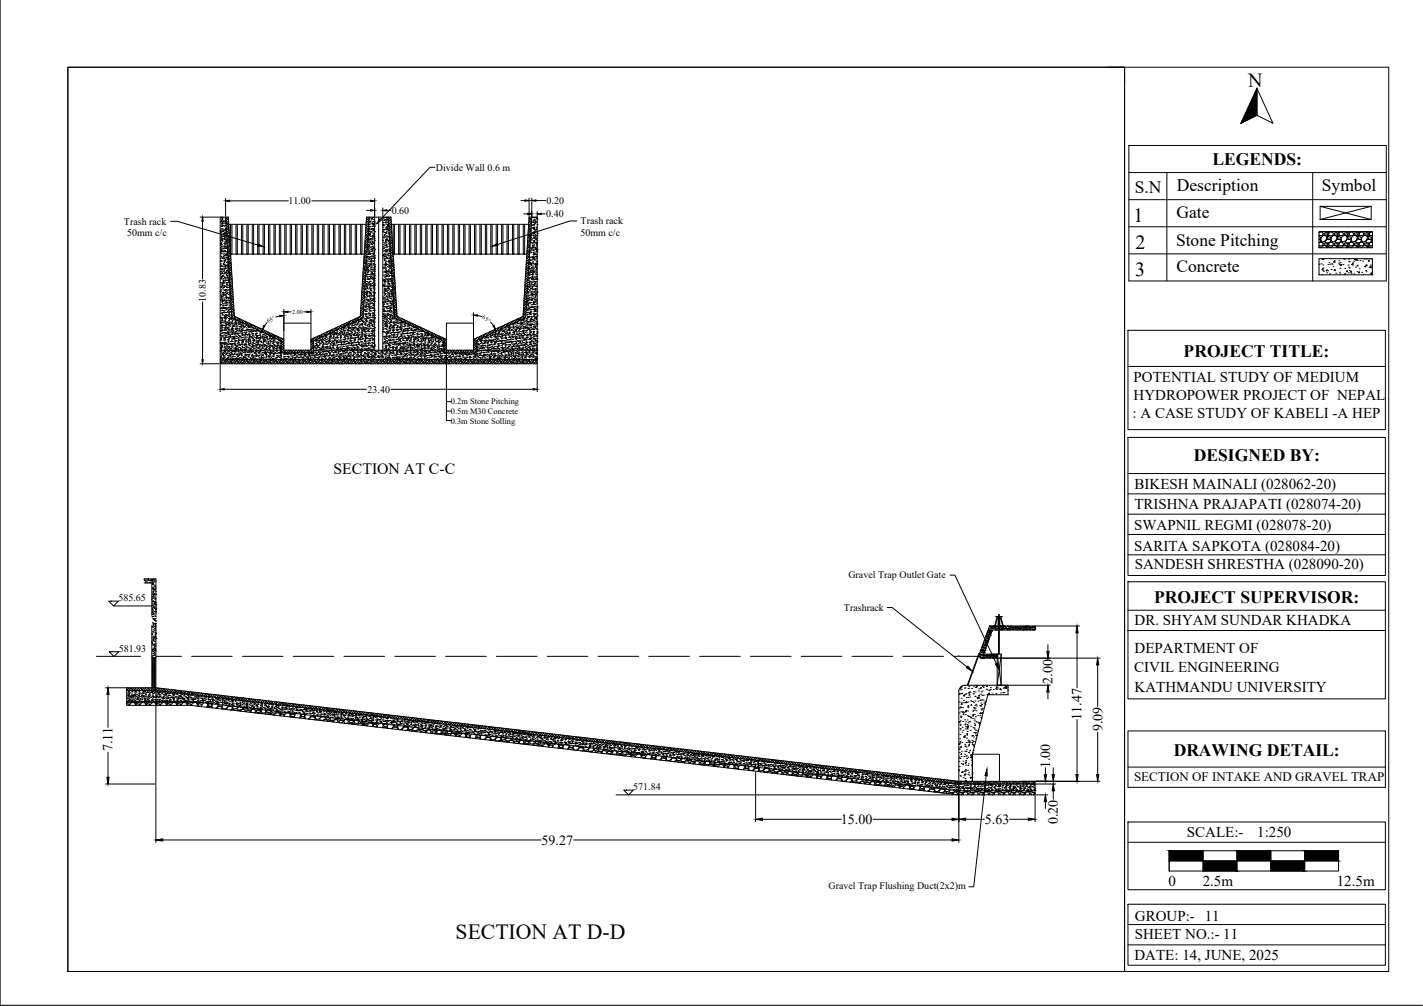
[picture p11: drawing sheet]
<svg xmlns="http://www.w3.org/2000/svg" width="420mm" height="297mm" viewBox="0 0 420 297" stroke-linecap="round" stroke-linejoin="round" font-family="sans-serif">
<defs><g id="words">
<text font-size="6.4" x="134.5" y="277.4">SECTION AT D-D</text>
<g font-size="5.9">
<text x="368.5" y="25.7">N</text>
<text x="334.7" y="65.5">1</text>
<text x="335.2" y="73.5">2</text>
<text x="335.1" y="81.5">3</text>
</g>
<g font-size="5.2">
<text x="358" y="48.7">LEGENDS:</text>
<text x="335" y="57">S.N</text>
<text x="347.5" y="56.5">Description</text>
<text x="390.3" y="56.5">Symbol</text>
<text x="347.4" y="64.4">Gate</text>
<text x="347.2" y="72.5">Stone Pitching</text>
<text x="347.4" y="80.4">Concrete</text>
<text x="349.5" y="105.5">PROJECT TITLE:</text>
<text x="352.5" y="136.2">DESIGNED BY:</text>
<text x="340.8" y="178.1">PROJECT SUPERVISOR:</text>
<text x="346.5" y="223.2">DRAWING DETAIL:</text>
</g>
<text font-size="4.7" x="98.5" y="140">SECTION AT C-C</text>
<g font-size="4.4">
<text x="334.7" y="112.7">POTENTIAL STUDY OF MEDIUM</text>
<text x="334.7" y="118.1">HYDROPOWER PROJECT OF NEPAL</text>
<text x="334.4" y="123.5">: A CASE STUDY OF KABELI -A HEP</text>
<text x="335" y="144.2">BIKESH MAINALI (028062-20)</text>
<text x="334.9" y="150.4">TRISHNA PRAJAPATI (028074-20)</text>
<text x="334.8" y="156.5">SWAPNIL REGMI (028078-20)</text>
<text x="334.9" y="162.7">SARITA SAPKOTA (028084-20)</text>
<text x="335" y="168">SANDESH SHRESTHA (028090-20)</text>
<text x="335" y="184.7">DR. SHYAM SUNDAR KHADKA</text>
<text x="335" y="192.8">DEPARTMENT OF</text>
<text x="334.9" y="198.6">CIVIL ENGINEERING</text>
<text x="335" y="204.3">KATHMANDU UNIVERSITY</text>
<text x="350.5" y="247.2">SCALE:-</text>
<text x="371.2" y="247.2">1:250</text>
<text x="345.1" y="261.5">0</text>
<text x="355.1" y="261.5">2.5m</text>
<text x="394.7" y="261.5">12.5m</text>
<text x="335.1" y="271.9">GROUP:- 11</text>
<text x="335.1" y="277.4">SHEET NO.:- 11</text>
<text x="335" y="283.5">DATE: 14, JUNE, 2025</text>
</g>
<g font-size="4.1">
<text x="310.8" y="201.9" transform="rotate(-90 310.8 201.9)">2.00</text>
<text x="319.4" y="212.6" transform="rotate(-90 319.4 212.6)">11.47</text>
<text x="325.5" y="216" transform="rotate(-90 325.5 216)">9.09</text>
<text x="33.3" y="221.9" transform="rotate(-90 33.3 221.9)">7.11</text>
<text x="310" y="226.8" transform="rotate(-90 310 226.8)">1.00</text>
<text x="248.3" y="243.3">15.00</text>
<text x="290.8" y="243.3">5.63</text>
<text x="312.4" y="243.4" transform="rotate(-90 312.4 243.4)">0.20</text>
<text x="159.9" y="249.4">59.27</text>
</g>
<text font-size="3.8" x="334.8" y="230.6">SECTION OF INTAKE AND GRAVEL TRAP</text>
<g font-size="3">
<text x="128.7" y="50.4">Divide Wall 0.6 m</text>
<text x="85.2" y="60.3">11.00</text>
<text x="115.7" y="63.1">0.60</text>
<text x="161.3" y="64.1">0.40</text>
<text x="161.4" y="60.2">0.20</text>
<text x="36.6" y="66.4">Trash rack</text>
<text x="37.5" y="69.8">50mm c/c</text>
<text x="171.4" y="69.7">50mm c/c</text>
<text x="171.4" y="66.3">Trash rack</text>
<text x="60.8" y="89.1" transform="rotate(-90 60.8 89.1)">10.83</text>
<text x="108.5" y="115.9">23.40</text>
<text x="250.5" y="170.5">Gravel Trap Outlet Gate</text>
<text x="34.9" y="177.5">585.65</text>
<text x="249.2" y="180.4">Trashrack</text>
<text x="35.1" y="192.4">581.93</text>
<text x="187" y="233.3">571.84</text>
<text x="244.6" y="262.6">Gravel Trap Flushing Duct(2x2)m</text>
</g>
<g font-size="2.5">
<text x="133.1" y="119.4">0.2m Stone Pitching</text>
<text x="133.1" y="125.1">0.3m Stone Solling</text>
<text x="133.1" y="122.3">0.5m M30 Concrete</text>
</g>
<g font-size="1.8">
<text x="79.3" y="95.5" transform="rotate(-32 79.3 95.5)">65°</text>
<text x="86.3" y="92.7">2.00</text>
<text x="142.3" y="94" transform="rotate(32 142.3 94)">65°</text>
</g>
</g></defs>
<!-- layer: . -->
<g fill="none" stroke="#000" stroke-width=".3">
<path d="M283.2 207.3h.1M283.2 210.5h.1M283.2 213.1l.3-.1-.1 .3zM283.2 209.1h.1M283.3 219.5h.1M283.3 219.5l.1 .3-.2-.1zM283.4 218.2h.1M283.4 203.3h.1M283.4 216.8h.1M283.4 219.1h.1M283.4 204.7l.1 .3h-.2zM283.5 215.1h.1"/>
<path d="M283.5 218.9h.1M283.5 215.5h.1M283.5 213.8h.1M283.5 208.8h.1M283.5 203.7h.1M283.5 214.2h.1M283.6 212.8h.1M283.6 211.5h.1M283.6 211.9h.1M283.7 210.2h.1M283.7 208.9h.1M283.7 208.8h.1"/>
<path d="M283.7 202.8l.3-.1-.1 .3zM283.7 211.5h.1M283.8 207.5h.1M283.8 206.2h.1M283.9 204.8h.1M283.9 204.7h.1M283.9 203.5h.1M283.9 202.7h.1M284 207.7v.3h-.2zM284 219.3h.1M284 216.2h.1M284.1 214.7h.1"/>
<path d="M284.2 210.2l.2-.1v.3zM284.2 213h.1M284.2 209h.1M284.3 207.5h.1M284.3 215.6h.1M284.5 206.8h.1M284.5 217.6h.1M284.6 210.7v.3h-.2zM284.6 217.7l.3-.2-.1 .3zM284.7 210.3h.1M284.7 203.2h.1M284.8 217.2h.1"/>
<path d="M284.8 205.1v.4h-.3zM284.8 217.6h.1M284.8 212.6h.1M284.9 219.8h.1M284.9 207.5h.1M284.9 202.4h.1M284.9 203.1h.1M285 215.2h.1M285 210.2h.1M285 205.1h.1M285 211h.1M285.1 214.6h.1"/>
<path d="M285.1 213.8l.1 .2h-.3zM285.1 213.2h.1M285.1 207.3l.3-.1-.1 .3zM285.2 204.8h.1M285.3 207.4h.1M285.3 209.7l.1 .4-.4-.1zM285.3 219.2h.1M285.3 205.9h.1M285.4 217.9h.1M285.4 216.6h.1M285.5 215.2h.1M285.5 216h.1"/>
<path d="M285.5 213.9h.1M285.6 214.8l.3-.2-.1 .3zM285.6 212.6h.1M285.6 215.2h.1M285.6 211.3h.1M285.7 216.8v.2h-.2zM285.7 209.9h.1M285.7 208.6h.1M285.7 208.8h.1M285.8 207.3h.1M285.8 218.5h.1M285.8 213.4h.1"/>
<path d="M285.8 209h.1M285.8 208.4h.1M285.8 203.3h.1M285.8 205.9h.1M285.9 214.2v.4h-.4zM285.9 211.5h.1M285.9 204.6h.1M285.9 203.3h.1M286 218.8h.1M286 202.8h.1M286.1 204.4l.3-.1-.1 .3zM286.1 213h.1"/>
<path d="M286.1 219.3h.1M286.2 211.6h.1M286.2 219.8l.1 .2h-.3zM286.3 205l.1 .2h-.3zM286.3 205.8h.1M286.4 213.1h.1M286.4 204.4h.1M286.4 218.8v.4l-.3-.1zM286.4 215.7h.1M286.5 211.9l.3-.2-.1 .3zM286.6 214.4h.1M286.6 206.9h.1"/>
<path d="M286.8 207.2h.1M286.9 208v.2h-.2zM286.9 203.3h.1M286.9 217.3h.1M287 218.7h.1M287 219.9h.1M287 219.3l.3-.1-.1 .2zM287 217.2h.1M287.2 211.1h.1M287.2 217.2h.1M287.2 211.4h.1M287.2 212.2h.1"/>
<path d="M287.2 207.1h.1M287.2 210h.1M287.3 219.9h.1M287.3 214.8h.1M287.3 209.8h.1M287.3 204.7h.1M287.4 204.9h.1M287.4 204.2h.1M287.4 218.9h.1M287.4 211l.1 .3-.3-.1zM287.4 202.8h.1M287.4 207.5h.1"/>
<path d="M287.5 217.6h.1M287.5 216.3h.1M287.5 209l.3-.2-.1 .3zM287.6 214.9h.1M287.6 213.6h.1M287.6 212.8h.1M287.7 212.3h.1M287.7 211h.1M287.7 215.3h.1M287.8 209.6h.1M287.8 208.3h.1M287.9 207h.1"/>
<path d="M287.9 205.6h.1M287.9 209.1h.1M288 204.3h.1M288 216.4l.2-.1v.2zM288 214v.3l-.2-.1zM288 203h.1M288 217.1h.1M288 211.6h.1M288.1 215.6h.1M288.1 218.1h.1M288.1 213h.1M288.1 208h.1"/>
<path d="M288.2 202.9h.1M288.2 209.9h.1M288.3 208.4h.1M288.4 202.6h.1M288.5 206.1l.3-.2-.1 .3zM288.5 213.2h.1M288.5 202.3l-.1 .2 .2-.2M288.6 217.1l-.3 .1 .2 .1M288.6 215.8h.1M288.7 211.2h.1M288.7 207h.1M288.9 204h.1"/>
<path d="M288.9 213.5l.3-.1-.1 .2zM289 203.4h.1M289.1 205.8v.4l-.3-.1zM289.1 214.1h.1M289.2 205.2v.3h-.2zM289.3 208.3h.1M289.3 211.2h.1M289.3 206.8h.1M289.5 203.2l.3-.2-.1 .3zM289.5 205h.1M289.5 211.8h.1M289.5 206.7h.1"/>
<path d="M289.6 207.6h.1M289.6 210.4v.3h-.3zM289.7 209.4h.1M289.7 204.3h.1M289.7 212h.1M289.7 209.7h.1M289.7 208.2l.1 .3h-.3zM289.8 210.7h.1M289.8 209.3h.1M289.9 208h.1M289.9 206.7h.1M289.9 210.6l.3-.1-.1 .2z"/>
<path d="M290 202.4h.1M290 205.3h.1M290 204h.1M290.1 202.7h.1M290.1 209.1h.1M290.3 203h.1M290.3 206.7h.1M290.4 205.3h.1M290.5 207.6h.1M290.5 202.5h.1M290.8 208.1h.1M290.9 207.1h.1"/>
<path d="M291 207.6v.1M291.1 203.5h.1M291.4 205.1h.1M291.4 203.7h.1M291.5 202.5v.2h-.2zM291.6 205.1h.1M291.9 204.8l.2-.1v.2zM292 205.1h.1M292 203.9h.1M292 203.8h.1M292.1 202.4h.1M292.4 203.6h.1"/>
<path d="M292.4 203h.1M292.9 204.9h.1M293.3 203.6h.1M294 203.4h.1M294.1 204.8h.1M294.1 203.5h.1M294.3 203.5h.1M294.4 202.7v.3h-.2zM294.6 203.1h.1M295.2 203.5l.3-.1-.1 .2zM295.4 204.6h.1M295.4 203.7h.1"/>
<path d="M296.1 204.5h.1M296.2 203.2h.1M296.4 204.5h.1M296.5 203h.1M296.7 203.1h.1M296.7 203.2h.1M297.1 202.6v.3h-.3zM297.2 203l.1 .2h-.3zM297.5 202.9h.1M297.6 203.8h.1M297.6 205.1h.1M283.1 227.3v.3"/>
<path d="M283.1 224.8h.1M283.2 223.5h.1M283.2 226.4h.1M283.2 221.3h.1M283.2 222.2h.1M283.3 220.8h.1M283.3 223.9h.1M283.4 229h.1M283.4 224h.1M283.6 230.6h.1M283.6 229.2h.1M283.6 220.6l.3-.2-.1 .3z"/>
<path d="M283.8 225.5h.1M283.8 223.4h.1M283.8 228h.1M283.8 222h.1M283.9 222.5l.1 .3h-.3zM284.1 228l.3-.1-.1 .2zM284.3 224.8h.1M284.3 229.6h.1M284.5 225.5v.3h-.2zM284.6 223.4h.1M284.6 229.1h.1M284.7 227.6h.1"/>
<path d="M284.8 227.7h.1M284.8 222.7h.1M284.9 221.8h.1M284.9 220.4h.1M284.9 229.9h.1M285 230.4h.1M285 225.4h.1M285 220.3h.1M285 228.6h.1M285 228.5l.1 .3h-.3zM285 225.1l.3-.1-.1 .2zM285.1 227.2h.1"/>
<path d="M285.1 225.9h.1M285.1 230.4h.1M285.1 227.6h.1M285.1 224.6h.1M285.2 223.2h.1M285.2 221.9h.1M285.3 220.6h.1M285.3 223.2h.1M285.3 221.4h.1M285.4 224h.1M285.7 227.5h.1M285.7 226h.1"/>
<path d="M285.8 228.6h.1M285.8 223.6h.1M285.9 220.2h.1M285.9 225.5h.1M286 228.1h.1M286 222.2l.3-.1-.1 .2zM286.1 228.9h.1M286.4 221.6h.1M286.5 229.6l.2-.1v.2zM286.5 229.7h.1M286.6 223.7l.3-.3 .1 .3zM286.7 223.5h.1"/>
<path d="M286.7 225.9h.1M286.8 222.8v.2h-.2zM286.8 224.4h.1M287 229.6h.1M287.1 228.3h.1M287.1 222.3h.1M287.3 221.6h.1M287.4 220.3h.1M287.4 220h.1"/>
</g>
<!-- layer: Headwork -->
<path d="M65 107.4h93.6M283.1 193.5v.1M289.2 193.1h.3v.2h-.4M294.4 193.1v1.2M37.4 203.9h8.6M46 203.9l237.1 27.6h22.5M46 203.9v-.8l237.1 27.6M56.3 207.1l226.8 26.4v-2.8M56.3 208.3l226.8 26.4v-1.2h22.5v-2.8h-4M291.7 205.1h5.9v-2.8h-12.8a1.94 1.94 0 0 0-1.7 1.7v16.9M283.1 230.7h17.3M305.6 233.5v1.2h-22.5" fill="none" stroke="#000" stroke-width=".3"/>
<!-- layer: gates -->
<path d="M295.6 193.1v9.2h-1.2v-8M295.6 193.1h-1.2l1.2 9.2M295.6 193.1l-1.2 9.2" fill="none" stroke="#000" stroke-width=".3"/>
<!-- layer: DETAILS TO HIED -->
<g fill="none" stroke="#000" stroke-width=".3">
<path d="M65 77h.1M65 68.2v.1M65 68.2h.1M65.1 76.3h.1M65.1 75.6h.1M65.1 75.7h.1M65.1 78.3h.1M65.1 68.7h.1M65.1 70.5h.1M65.1 73.1h.1M65.1 77.9h.1M65.1 65.4h.1"/>
<path d="M65.1 68h.1M65.1 74.9h.1M65.1 77.1h.1M65.1 70h.1M65.1 74.3h.1M65.1 68.4h.1M65.1 72h.1M65.1 79.4l.1 .1M65.2 73.6h.1M65.2 77h.1M65.2 79.6h.1M65.2 79.4v.1"/>
<path d="M65.2 74.5h.1M65.2 78.6h-.1M65.2 78.4h.1M65.2 69.3h.1M65.2 71.9h.1M65.2 72.9h.1M65.2 64.2h.1M65.2 66.8h.1M65.2 72.2h.1M65.2 74.2h.1M65.2 65.5h.1M65.2 71.6h.1"/>
<path d="M65.2 73.5h.1M65.2 64.7h.1M65.2 71.2h.1M65.3 70.9h.1M65.3 74h.1M65.3 70.2h.1M65.3 69.5h.1M65.3 70.5h.1M65.3 68.8h.1M65.3 78.6h.1M65.3 69.8h.1M65.4 68.2h.1"/>
<path d="M65.4 75.8h-.1M65.4 67.5h.1M65.4 70.8h.1M65.4 66.8l.1-.1-.1 .1M65.4 66.8h.1M65.4 72.1h.1M65.4 66.1h.1M65.4 66.9h.1M65.4 79.2h.1M65.4 74.9h.1M65.4 65.5h.1M65.5 64.8h.1"/>
<path d="M65.5 67.7h.1M65.5 72.6l-.1 .1zM65.5 64.1h.1M65.5 65.1h.1M65.5 76.1h.1M65.5 66l.2-.2zM65.6 71.2h.1M65.6 78.7h.1M65.6 71h.1M65.6 73.6h.1M65.6 79.5h.1l-.1 .1M65.6 65.8h.1"/>
<path d="M65.6 68.4h.1M65.6 64.5h.1M65.6 77.1h.1M65.6 70.5h.1M65.6 76.3h.1M65.6 72.9h.1M65.7 67.6h.1M65.7 74.2h.1M65.7 73.4h.1M65.8 72.7h.1M65.8 69.8h.1M65.8 74.1l-.1 .1z"/>
<path d="M65.8 68.3l.2-.2v.2zM65.8 66.6h.1M65.8 78.2h.1M65.8 69.7h.1M65.8 74.3l.2-.1-.2 .1M65.9 77.8h.1M65.9 69h.1M65.9 66.6h.1M65.9 67.9h.1M65.9 75.1h.1M66 66.1h.1M66 76.4h.1"/>
<path d="M66 74.1h.1M66 79.5h.1M66 65.3h.1M66 78.8h.1M66 68.2l.1 .1M66 75.6h.1M66 65.3h-.1M66 78.2h.1M66 65.2l-.1 .1M66.1 79.9h.1M66.1 77.5h.1M66.1 71.9h.1"/>
<path d="M66.1 68.1v.2M66.1 79.2h.1M66.1 78v.1M66.1 76.8h.1M66.1 70.4h.1M66.1 70.6l.1-.2zM66.1 68.1l-.1 .1M66.1 76.1h.1M66.1 69.1l.2-.1-.2 .1M66.1 75.5h.1M66.2 74.8h.1M66.2 76.3h.1"/>
<path d="M66.2 68.7h.1M66.2 74.1h.1M66.2 75.5h.1M66.2 66.8h.1M66.2 70.1h.1M66.2 73.4h.1M66.2 77.2h.1M66.2 72.8h.1M66.3 78.5h.1M66.3 72.1h.1M66.3 75.5h.1M66.3 78.1h.1"/>
<path d="M66.3 72.6h.1M66.3 70.3h.1M66.3 72.9h.1M66.3 71.4h.1M66.3 65.6h.1M66.3 65.2h.1M66.3 67.8h.1M66.3 71.9h.1M66.3 70.7h.1M66.3 70h.1M66.3 76.8h.1M66.3 79.4h.1"/>
<path d="M66.3 77.2h.1M66.3 72.8h.2h-.2M66.3 74h.1M66.3 74.3h.1M66.4 69.4h.1M66.4 69.1h.1M66.4 71.7h.1M66.4 66.6h.1M66.4 68.7h.1M66.4 68.9h.1M66.4 77h.1M66.4 68h.1"/>
<path d="M66.4 68.2h.1M66.4 69.8h.1M66.4 67.3h.1M66.5 66.7h.1M66.5 70.9h.1M66.5 66h.1M66.5 72.2h.1M66.5 65.3h.1M66.5 73.3h.1M66.5 79.3h.1M66.5 72.7l-.2 .2zM66.5 64.6h.1"/>
<path d="M66.5 64.5h.1M66.6 67.7h.1M66.6 76.6h-.1M66.6 78.7v.1M66.6 79.1h.1M66.6 78.4h.1M66.6 75.2l.2-.1-.2 .1M66.6 67.6h.1M66.6 69.6h.1M66.6 76.1h.1M66.7 64.9l.2 .2M66.7 71.2l-.1 .1z"/>
<path d="M66.7 75.5h.1M66.7 65.6l.5 .6M66.7 74.7h.1M66.7 65.9h.1M66.7 73h.1M66.7 75.9h.1M66.7 78.5h.1M66.8 70.8h.1M66.8 73.4h.1M66.8 66.4l.8 .8-.8 .7M66.8 74.3h.1M66.8 68.2h.1"/>
<path d="M66.8 71.8h.1M66.8 79.8h.1M66.8 71.1h.1M66.8 71.3h.2l-.2 .1M66.9 69.8h.1M66.9 78.2h.1M66.9 76.2h.1M66.9 69.4l.7 .7M67 72.7h-.1M67 79.4h.1M67 75.1h.1M67 72.5h.1"/>
<path d="M67 77.4l-.1 .1zM67.1 78.7h.1M67.1 76.4h.1M67.1 75.1h.1h-.2M67.1 70.3l.7 .8M67.1 67.4l.6 .6M67.1 64.5l.4 .4M67.1 78h.1M67.1 71.7l.1 .2M67.1 77.3h.1M67.1 78.3h.1M67.1 76.7h.1"/>
<path d="M67.1 72.5l.5 .5M67.1 77.6h.1M67.1 64.1l-.5 .5M67.2 76h.1M67.2 79.8l.1-.1zM67.2 75.3h.1M67.2 73.3l.8 .7-.7 .8M67.2 74.2v.2M67.2 74.6h.1M67.2 74.7h.1M67.3 78.9l.1-.1-.1 .1M67.3 77.2h.1"/>
<path d="M67.3 75.6l.3 .3M67.3 78.5h.1M67.4 79h.1M67.4 64.1v.1M67.4 76.3l.6 .6M67.4 71.4l.5 .4M67.4 77.1l.9 .8M67.4 74.2l.7 .7M67.4 68.5l.3 .3M67.4 65.6l.1 .1M67.4 64.5l-.7 .8M67.4 77.9h.1"/>
<path d="M67.5 65.2l-.8 .8M67.5 78.6l.1 .1M67.5 79.2h.1M67.5 65.9l-.7 .7M67.6 79.4l.4 .4M67.6 66.6l-.8 .7M67.6 67.9l-.7 .8 .3 .3M67.7 68.6l-.8 .7M67.7 69.3l-.7 .7M67.8 69.9l-.8 .8M67.8 78.2l.5 .5M67.8 75.3l.3 .3"/>
<path d="M67.8 72.4l.1 .2M67.8 70.6l-.7 .8M67.9 71.3l-.8 .7M67.9 72l-.8 .7M67.9 72.7l-.7 .7M68 73.3l-.8 .8M68.1 74.7l-.8 .7M68.1 75.4l-.7 .7M68.1 76l-.7 .8M68.1 79.3l.3 .2M68.1 76.4h.1M68.2 76.7l-.8 .8"/>
<path d="M68.2 77.4l-.7 .7M68.3 78.1l-.8 .7M68.3 78.7l-.7 .8M68.3 79.4l-.7 .8 .7 .7M107.3 79.3l.7 .7M107.3 78.6l.5 .5M107.4 77.9v.1M107.4 76.6l.8 .7M107.5 75.9l.3 .3M107.6 73.9l.6 .5M107.6 74.6l.7 .7M107.6 77.5l.6 .5-.9 .9"/>
<path d="M107.6 73.2l.2 .1M107.7 71.8l.8 .8-.9 .9M107.8 71.2l.4 .3M107.9 69.1l.6 .7M107.9 68.5l.3 .2M108 75.7l.3 .3M108 69.9l.6 .7M108 78.5l.1 .2M108 72.8l.4 .5M108 67.1l.8 .8M108.1 79.5l-.9 .9M108.1 66.4l.4 .5"/>
<path d="M108.1 65.8h.1M108.1 78.8l-.8 .8M108.1 80h.1M108.2 64.4l.7 .7M108.2 79.1h.1M108.2 77.2l-.9 .9M108.2 77.3h.1M108.2 76.8h.1M108.2 76.5l-.8 .8M108.3 78.1h.1M108.3 75.7l-.9 .9M108.3 73.9l.1 .1"/>
<path d="M108.3 71l.3 .2M108.3 68.1l.4 .4M108.3 65.3l.6 .5M108.3 74.9l-.8 .9M108.3 79.5h.1M108.4 74.2l-.9 .8M108.4 64.1l-.2 .2M108.4 79.5h.1M108.4 73.4l-.8 .9M108.4 75.9h.2h-.2M108.4 78.7h.1M108.5 79.8h.1"/>
<path d="M108.5 79.1h.1M108.5 78.5h.1M108.5 71.9l-.8 .8M108.5 77.8h.1M108.5 75.8h.1M108.5 79h.1M108.6 75.1h.1M108.6 77.1h.1M108.6 71.1l-.9 .9M108.6 76.4h.1M108.6 75.7h.1M108.6 73.4v.1"/>
<path d="M108.6 72.1h.1M108.6 70.4h.2v-.2l-1 1M108.6 75.8h.1M108.6 73.3l.1 .2M108.7 74.4h.1M108.7 79.7l.1-.1-.2 .1M108.7 71.4h.1M108.7 69.6l-.9 .8M108.7 73.7h.1M108.7 69.2h.1M108.7 66.3l.1 .2-.8 .9M108.7 73h.1"/>
<path d="M108.7 68.8l-.8 .9M108.7 72.4h.1M108.8 71.7h.1M108.8 68.5h.1M108.8 72.7h.1M108.8 68.1l-.9 .8M108.8 76.5h.1M108.8 71h.1M108.8 74h.1M108.8 70.3h.1M108.8 67.3l-.9 .8M108.8 69.7h.1"/>
<path d="M108.8 70.6l-.1 .1M108.9 69h.1M108.9 72.8h.1M108.9 68.3h.1M108.9 69.5h.1M108.9 67.6h.1M108.9 75.9h.1M108.9 78.5h.1M108.9 65.8l-.9 .8M108.9 73.3h.1M108.9 68.2h.1M108.9 70.7h.1"/>
<path d="M108.9 66.9h.1M108.9 74.9h.1M108.9 65l-.8 .8M109 66.3h.1M109 78.7h.1M109 67.5h.1M109 65.6h.1M109 78h.1M109 79.8h.1M109 65.4h.1l-.1 .1M109 69.2h.1M109 74.7h.1"/>
<path d="M109 77.2h.1M109 72.1h.1M109 64.2l-.9 .9M109 64.9h.1M109 66.9h.1M109 69.5h.1M109 67.7h.1M109 64.4h.1M109 64.2h.1M109 74.8h.1M109.1 75h.1M109.1 74.4l-.2 .1"/>
<path d="M109.1 76.1h.1M109.1 72.5l-.2 .2 .2-.2M109.1 74.4h-.2M109.1 74.3h.1M109.1 65.5h.1M109.2 71.6h.1M109.2 71.3h.1M109.2 76.4v.1M109.2 79.4h.1M109.2 70.6h.1M109.2 69.2l.1-.1-.1 .1M109.3 68.9l-.1 .1z"/>
<path d="M109.3 68.5h.1M109.3 67.7h.1M109.3 78.2h-.2M109.3 75.7h.1M109.3 69.8h.1M109.3 78.1l-.1 .1M109.3 66.9h.1M109.3 76.9h.1M109.3 74.8l-.1 .2zM109.4 78.2h.1M109.4 65.3h.1M109.4 76.3h.1"/>
<path d="M109.4 78.9h.1M109.4 73.8h.1M109.4 72h.1M109.4 68.6h.1M109.4 71.2h.1M109.4 66h.1M109.4 73h.1M109.5 73.7h.1M109.5 77.9h.1M109.5 78.1h.1M109.5 79.6h.1M109.5 77.1h.1"/>
<path d="M109.5 68.4h.1M109.5 79h.1M109.5 70.4v.1zM109.6 70.6h.1M109.6 78.3h.1M109.6 77.6h.1M109.6 71.9h.1M109.6 74.2h.1M109.6 76.9h.1M109.6 79h.1M109.6 77.1l-.1 .2zM109.6 73.5h.1"/>
<path d="M109.6 64.7h.1M109.6 76.3h.1M109.7 76.7l-.1 .1M109.7 75.6h.1M109.7 67.4h.1M109.7 74.9h.1M109.7 67.7h.1l-.1 .1M109.7 70.5h.1M109.7 74.2h.1M109.7 78.6h.1M109.7 79.6l.2 .1v-.2l-.2 .1M109.7 75.8h.1"/>
<path d="M109.7 73.6h.1M109.7 69.8h.1M109.8 72.9h.1M109.8 72.2h.1M109.8 64.3h.1M109.8 72v.1M109.8 79.6h.1M109.8 71.5h.1M109.8 66.9h.1M109.8 65.6h.1M109.8 72l.1 .1M109.8 70.9h.1"/>
<path d="M109.8 74.9h.1M109.8 64.4l.1 .2M109.8 66.1h.1M109.8 72.7h.1M109.9 70.2h.1M109.9 74h.1M109.9 64.4v.2M109.9 69.5h.1M109.9 68.8h.1M109.9 71.5l.2-.1-.2 .1M109.9 68.1h.1M110 71.2h.1"/>
<path d="M110 67.5h.1M110 69.5h.1M110 66.8h.1M110 66.1h.1M110 78h.1M110 77.1h.1M110 65.4h.1M110 76.3h.1M110.1 64.8h.1M110.1 67.6h.1M110.1 66.4h.1M110.1 75.7h.1"/>
<path d="M110.1 78.2h.1M110.1 73.1h.1M110.1 67.7h.1M110.1 68h.1M110.1 70.5h.1M110.1 73.5h.1M110.1 65.4h.1M110.1 73.4h.1M110.1 74.8h.1M110.1 75.3l.2-.1-.2 .1M110.2 72.7h.1M110.2 76.1h.1"/>
<path d="M110.2 79.6h.1M110.2 74.5h.1M110.2 77h.1M110.2 71.9h.1M110.2 66.1h-.1M110.2 66.7h.1M110.2 69.3h.1M110.2 66.2v.1M110.2 64.2h.1M110.2 69.7h.1M110.2 71.7h.1M110.3 77.8h.1"/>
<path d="M110.3 69h.1M110.3 66.1l.1-.2zM110.4 66.1h.1M110.4 75v.1M110.4 68.5h.1M110.4 74.1h.1M110.5 79h.1M110.4 65.3h.1M110.4 69.8h.1M110.4 76.9h.1M110.6 70h.1M110.4 67.5l-.1 .1z"/>
<path d="M110.4 80h.1M110.4 78.2h.1M110.5 79.2h.1M110.5 70.4h.1M110.5 65.4h.1M110.5 73.8h.1M110.6 76.3h.1M110.6 79.5h.1M110.6 76.1h.1M110.6 78.7h.1M110.6 78.8h.1M110.6 75.6h.1"/>
<path d="M110.6 73.6h.1M110.6 66.8h.1M110.6 68.4h.1M110.6 71h.1M110.6 78.2h.1M110.6 65.8h.1M110.6 76.6v.1M110.6 68.3v.1M113 66.3l.1 .1M113 73.9h.1M113 78.9h.1M113 73.7h.1"/>
<path d="M113 66.2l.1 .2M113 68.4h.1M113 70.1h.1M113 64.4h.1M113.1 67.7h.1M113.1 75.4h.1zM113.1 65.7h.1M113.1 66.2l-.1 .1M113.1 67h.1M113.1 72.8h.1M113.1 66.4h.1M113.1 75.9h.1"/>
<path d="M113.1 66.4h.2zM113.1 74.1h.1M113.1 75.2h.1M113.1 70.9l-.1 .1zM113.2 65h.1M113.2 66.4h.1M113.2 64.3h.1M113.2 75.4h.1M113.2 69.7h.1M113.2 72.3h.1M113.3 71.5h.1M113.3 75.3v.1"/>
<path d="M113.3 78.1h.1M113.4 79.1h.1M113.3 75.3l-.1 .1M113.3 67.8v.1M113.3 66.5h.1M113.3 68.6h.1M113.5 70.1h.1M113.4 76.6h.1M113.4 67.8v.1M113.4 67.9h.1M113.4 74.9h.1M113.4 73.2v.2l-.1-.1z"/>
<path d="M113.4 76.3h.1M113.5 64.9h.1M113.5 73h.1M113.5 64.2h.1M113.5 71.8h.1M113.5 78.8h.1M113.6 73.9h.1zM113.6 78.1h.1M113.6 69.3h.1M113.6 76.8h-.1M113.6 69.3v.1M113.6 68.6h.1"/>
<path d="M113.7 64.9h.1M113.6 69.3l.1 .1M113.6 70h.1M113.6 75.1h.1M113.6 77.6h.1M113.7 79.8h.1M113.7 75.1h.1M113.7 69.9h.1M113.7 72.5h.1M113.7 77.1h.1M113.7 67.3h.1M113.7 74.4h.1"/>
<path d="M113.7 64.8h.1M113.7 79.1h.1M113.7 65.6h.1M113.7 75.7h-.2l.2-.2v.2M113.7 78.4h.1M113.7 79h.1M113.7 77.7h.1M113.7 65.5h.1M113.7 68.7h.1M113.7 71.3h.1M113.7 66.1h.1M113.8 77.1h.1"/>
<path d="M113.8 71.5h.1M113.8 77.7h.1zM113.8 76.4h.1M113.8 79.5h.1M113.8 73.9h.1M113.8 70.7h.1M113.8 78l.2-.2zM113.8 75.7h.1M113.8 75h.1M113.8 78.3l.1 .2M114 68.7h.1M113.9 74.3h.1"/>
<path d="M113.9 78.3v.2M113.9 73.7h.1M113.9 67.8h.1M113.9 70.8v.1M113.9 75.8h.1M113.9 67.1h.1M113.9 70.8h.1M113.9 73h.1M113.9 72.3h.1M113.9 72.1h.1M114 71.6h.1M114 79.2h.1"/>
<path d="M114 71h.1M114 64.1h.1M114 70.3h.1M114 72.2h.1M114 67.6h.1M114 69.6h.1M114.1 68.9h.1M114.2 72.4h.1M114.1 76h.1M114.1 68.3h.1M114.1 78h.1M114.1 67.6h.1"/>
<path d="M114.1 77.3h.1M114.1 68.5h.1M114.1 66.9h.1M114.1 64.5h.1M114.1 75.5h.1M114.1 78.1h.1M114.1 72.9h.1M114.2 66.2h.1M114.2 67.8h.1M114.2 70.4h.1M114.2 65.8h.1M114.2 65.2h.1"/>
<path d="M114.2 65.5h.1M114.2 80h-.1M114.2 74.3h.1M114.2 72.9h.1M114.2 64.9h.1M114.2 72.3l-.1 .1zM114.2 73.6h.1M114.2 74.2h.1M114.2 64.2h.1M114.2 64.8h.1M114.4 76.2h.1M114.3 70.7h.1"/>
<path d="M114.3 69.7h.1M114.3 78.7h.1M114.3 69.9h.1M114.3 67.2h.2zM114.3 64.4l.2-.1v.2zM114.4 78.2h.1M114.4 67h.1M114.4 66.6h.1M114.4 75h.1M114.4 66.3h.1M114.4 67.9h.1M114.5 75h.1"/>
<path d="M114.5 73.9h-.1M114.5 66.4v.1M114.5 76.3h.1M114.5 80l.1-.1zM114.5 71.4h.1M114.5 66.3l.1 .2M114.7 70.9h.1M114.6 71.8h.1M114.6 77.2h.1M114.6 76.5h.1M114.6 64.1h.1M114.6 67.7h.1"/>
<path d="M114.7 65l.2 .3M114.7 79.6h.1M114.7 68.7h.1M114.7 78.9h.1M114.7 73.5h.1M114.7 65.8l.6 .6M114.7 75.4v.1M114.7 78.3h.1M114.7 70h.1M114.7 72.8h.1M114.8 77.6h.1M114.8 77.1h.1"/>
<path d="M114.8 66.6l.8 .8M114.8 75.4v.1M114.8 66.6l-.2 .1 .2 .1M114.8 66.6h.1M114.9 74.9h.1M114.8 76.9h.1M114.8 78.4h.1M114.8 76.2h.1M114.8 75.6h.1M114.8 69.9h.1M114.8 74.9h.1M114.8 77.4h.1"/>
<path d="M114.8 69.7h.1M114.8 72.3h.1M114.8 68h.1M114.9 77.9h.1M114.9 69.1h.1M114.9 68.1h.1M114.9 74h.1M114.9 74.2h.1M114.9 73.5h.1M114.9 78.8h.1M114.9 73.6h.1M114.9 76.2h.1"/>
<path d="M114.9 71.1h.1M114.9 72.9h.1M115 72.2h.1M115 74.2h.1M115 69.6l.6 .7M115 71.5h.1M115 70.8h.1M115 76.9v.2M115 72.1h.1M115 79.2h.1M115.1 76.9v.2M115.1 79.3h.1"/>
<path d="M115.1 71.9l.2 .2M115.1 70.5l.8 .8M115.1 67.6l.6 .6M115.1 64.7l.4 .4M115.1 78.5h.1M115.1 76.4h.1M115.1 72.7l.5 .5M115.2 76.1h.1M115.2 75.7h.1M115.2 73.5l.8 .8M115.2 64.1l.2 .3M115.3 77.9h.1"/>
<path d="M115.3 75.7l.3 .3M115.3 78.6h.1M115.4 64.1l-.7 .7M115.4 77.1h.1M115.4 76.5l.6 .6M115.4 78.2h.1M115.5 64.7l-.8 .8M115.5 77.3l.8 .9M115.5 74.4l.6 .7M115.5 71.6l.4 .4M115.5 68.7l.2 .3M115.5 65.8v.1"/>
<path d="M115.5 65.4l-.8 .8M115.5 78.8l.1 .1M115.5 66.1l-.7 .7M115.6 79.6l.4 .4M115.6 66.8l-.8 .7M115.6 67.4l-.7 .8M115.7 68.1l-.8 .8 .4 .3M115.7 68.8l-.8 .8M115.7 69.5l-.7 .7M115.8 70.1l-.8 .8M115.8 78.4l.5 .5-.7 .8M115.8 75.5l.4 .4"/>
<path d="M115.8 72.6l.2 .2M115.8 70.8l-.7 .8M115.9 71.5l-.8 .8M115.9 72.2l-.7 .7M116 72.8l-.8 .8M116 73.5l-.8 .8M116 74.2l-.7 .8M116.1 74.9l-.8 .7M116.1 75.6l-.7 .7M116.2 76.2l-.8 .8M116.2 79.5l.2 .2M116.2 76.6h.1"/>
<path d="M116.2 76.9l-.8 .8M116.3 77.6l-.8 .8M116.3 78.2l-.8 .8M116.4 79.6l-.8 .8M155.3 79.3l.7 .7M155.3 78.6l.5 .5M155.4 77.9v.1M155.4 76.6l.7 .7M155.5 75.9l.3 .3M155.6 77.5l.6 .5M155.6 74.6l.7 .7M155.6 73.9l.5 .5"/>
<path d="M155.6 73.2l.2 .1M155.7 71.8l.8 .9-.9 .8M155.8 71.2l.3 .3M155.9 69.1l.6 .7M155.9 68.5l.2 .2M156 78.5l.1 .2M156 75.7l.3 .3M156 72.8l.4 .5M156 69.9l.6 .7M156 67.1l.8 .8M156.1 79.5l-.9 .9M156.1 66.4l.4 .5"/>
<path d="M156.1 78.8l-.8 .8M156.1 65.8h.1M156.1 79.1h.1M156.2 78l-.9 .9M156.2 79.4h.1M156.2 64.4l.7 .7M156.2 78.7h.1M156.2 77.2l-.8 .9M156.2 78h.1M156.2 77.3h.1M156.2 76.5l-.8 .8M156.3 76.7h.1"/>
<path d="M156.3 78h.1M156.3 75.7l-.9 .9M156.3 73.9l.1 .1M156.3 71l.3 .2M156.3 68.1l.4 .4M156.3 65.3l.6 .5M156.3 74.9l-.8 .9M156.4 77.8l.1-.2zM156.4 76.8h.1M156.4 79.4h.1M156.4 77.8h.1M156.4 79.3v.1"/>
<path d="M156.4 74.2l-.9 .8M156.4 64.1l-.2 .2M156.4 73.4l-.8 .9M156.4 77.6h.1M156.5 76h-.1M156.5 76.8h.1M156.5 74.7h.1M156.5 76h.1M156.5 71.9l-.8 .8M156.6 73.9h.1M156.6 71.1l-.9 .9M156.6 73.1h.1"/>
<path d="M156.6 71.5h.1M156.6 70.4l-.8 .8M156.6 74.1l.2-.1zM156.7 70.2h.1M156.7 79.9h.1M156.7 69.6l-.9 .8M156.7 78.2h.1M156.7 69.2h.1M156.7 66.3l.2 .2-.9 .9M156.7 69.5h.1M156.7 77.6v.1M156.7 68.8l-.8 .9"/>
<path d="M156.7 69.7h.1M156.7 77.6l.1 .1M156.8 68.1l-.9 .8M156.8 76.8h.1M156.8 78.5h.1M156.8 73.3h.1M156.8 75.9h.1M156.8 74.6h.1M156.8 68.2h.1M156.8 70.8h.1M156.8 78.1h.1M156.8 67.3l-.8 .8"/>
<path d="M156.8 70.2h.1M156.9 77.9l.1-.1zM156.9 73.6h.1M156.9 70.9h.1M156.9 79.7h.1M156.9 65.8l-.8 .8M157.1 68.8h.1M157 65l-.9 .8M157 76.7h.1M157 79.1v.1M157 76h.1M157 70.5h.1"/>
<path d="M157 67.2h.1M157 71.8h.1M157 79.1l.1 .1M157.1 78.9h.1M157.1 71.6l-.1 .1zM157.1 73.1h.1M157.1 72.3h.1M157.1 67.3h.1M157.2 64.2l-1.1 .9M157.2 75.8h.1M157.2 79.9h.1M157.2 69.4h.1"/>
<path d="M157.2 79.2h.1M157.2 77.4h.1M157.2 68.7h.1M157.2 78.5h.1M157.2 64.2h.1M157.3 77.9h.1M157.3 65.5h.1M157.3 72.6h.1M157.3 77.2h.1M157.3 76.5h.1M157.3 65.7h.1M157.3 73.8h.1"/>
<path d="M157.3 73.9h.1M157.3 73.1h.1M157.3 66.4l.1 .2M157.3 75.8h.1M157.3 65h.1M157.3 66.4l-.1 .1h.2M157.4 75.1h.1M157.4 76.4l.1-.1zM157.4 74.5h.1M157.4 65.7h.1M157.4 79.6h.1M157.4 69.4h.1"/>
<path d="M157.4 73.8h.1M157.4 78.9h.1M157.4 73.1h.1M157.4 70.1h.1M157.4 68.8l.2-.1v.2M157.4 68.8l.2 .1M157.5 72.4h.1M157.5 77.9h.1M157.5 77.8h.1M157.5 72.7h.1M157.5 75.3h.1M157.5 71.8h.1"/>
<path d="M157.5 67.5h.1M157.5 70.1h.1M157.5 65h.1M157.5 71.1h.1M157.5 75.9h.1M157.5 66.3h.1M157.5 70.4h.1M157.5 66.4h.1M157.5 75.2h.1M157.5 67.4h-.1M157.6 67.6h.1M157.6 76.6h.1"/>
<path d="M157.6 79.2h.1M157.6 67.3l-.2 .1M157.6 69.7h.1M157.6 71.5h.1M157.6 74h.1M157.6 74.7h.1M157.6 66.3h.1M157.6 68.9h.1M157.6 69.1h.1M157.6 68.4h.1M157.6 76h.1M157.6 74.6v.2"/>
<path d="M157.6 72.3h.1M157.6 67.7h.1M157.6 74.6l.1 .2M157.6 71.1v.1M157.7 67h.1M157.7 66.4h.1M157.7 65.7h.1M157.7 67.2v.1M157.7 65h.1M157.7 68.6h.1M157.7 76.7h.1M157.7 80h.1"/>
<path d="M157.8 64.3h.1M157.8 67.9h.1M157.8 68.4h.1M157.8 69.7h.1M157.9 64.9h.1M157.9 73h.1M157.9 76.8h.1M157.9 74.9h.1h-.1M157.9 64.2h.1M157.9 68.8l.1-.2-.1 .2M157.9 71l-.2 .2zM157.9 78.1h.1"/>
<path d="M157.9 65.9h.2zM157.9 76.3h.1M157.9 65.3h.1M157.9 78.8h.1M158 78.3h.1M158 69.3h.1M158 78.1h.1M158 73.1h.1M158 75.7h.1M158 73.7h.1M158 68h.1M158 70.6h.1"/>
<path d="M158 65.4h.1M158.1 75.1h.1M158.1 74.4h.1M158.1 65.6h.1M158.1 70.5h.1M158.1 71.8h.1M158.1 78.9h.1M158.1 73.3l-.1 .2zM158.2 71.5h.1M158.2 79.5h.1M158.2 77.7v.1M158.2 70.7h.1"/>
<path d="M158.2 79.8h.1M158.2 67.4h.1M158.2 78.7h-.1M158.2 70.2v.1M158.2 78.6l-.1 .1M158.2 79.1h.1M158.3 75.8l.1-.2v.2zM158.3 70.2v.1M158.3 78.4h.1M158.3 75.8h.1M158.3 67.8h.1M158.3 69.6h.1"/>
<path d="M158.3 77.7h.1M158.3 67.1h.1M158.3 77.1h.1M158.3 64.2h.1M158.3 76.4h.1M158.3 65.5h.1M158.4 75.7h.1M158.4 72.6h.1M158.4 64.1h.1M158.4 75h.1M158.4 72.2h.1M158.4 74h.1"/>
<path d="M158.4 74.3h.1M158.4 73.7h.1M158.5 73h.1M158.5 78h.1M158.5 72.3h.1M158.5 79.2l-.1 .1zM158.5 77.3h.1M158.5 69.5h.1M158.5 71.7v.1M158.5 73.4h.1M158.5 68.5h.1M158.5 71.6h.1"/>
<path d="M158.5 78.1h.1M158.5 71h.1M158.5 71.7l.1 .1M158.5 64.4h.1M158.5 77.9h.1M158.6 70.3h.1M158.6 74.3h.1M158.6 69.6h.1M158.6 66.3h.1M158.6 68.9h.1M158.6 64.8h.1M158.6 73.6h.1"/>
<path d="M158.6 68.2h.1M158.6 64.3h.1M158.6 78l-.1 .1M158.6 77.2v.1M65 93.7h.1M65 97.7l.1-.2-.1 .2M65 99v.1M65 80.3h.1M65 98.8h.1M65 96.3h.1M65 88.6h.1M65 91.1h.1"/>
<path d="M65.1 83.4h.1M65.1 86h.1M65.1 95.4h.1M65.1 80.8h.1M65.1 88.7h.1M65.1 94.7h.1M65.1 85.9h.1M65.1 97.6h.1M65.1 86.1l-.1 .1zM65.1 92.5h.1M65.1 95.1h.1M65.1 87.3h.1"/>
<path d="M65.1 89.9h.1M65.1 97.1h.1M65.1 82.2h.1M65.1 84.8h.1M65.2 90h-.2M65.2 91.8h.1M65.2 89.9l-.2 .1M65.2 99.8h.1M65.2 85.5h.1M65.2 91h.1M65.2 82.3h.1M65.2 81h-.1"/>
<path d="M65.2 86.9h.1M65.2 80.9l-.1 .1M65.2 94h.1M65.3 81.8l.1 .1v-.2l-.1 .1M65.3 93.8l.1-.1-.2 .1M65.3 99.1h.1M65.3 95.3h.1M65.3 98.5h.1M65.3 88.1h.1M65.3 96.1h.1M65.3 82.4h.1M65.3 97.8h.1"/>
<path d="M65.3 87.4h.1M65.3 97.1h.1M65.4 90.8h.1M65.4 96.4h.1M65.4 95.3h-.1M65.4 95.8h.1M65.4 87.6h.1M65.4 84.4h.1M65.4 80.1v.1M65.4 95.1h.1M65.4 92.5h.1M65.4 99.2h.1"/>
<path d="M65.4 83.7h.1M65.4 84.7l-.1 .1M65.4 94.4h.1M65.4 80.1l.1 .1M65.5 80.5h.1M65.5 93.7h.1M65.5 87.7h.1M65.5 97.5h.1l-.1 .1M65.5 93h.1M65.5 98.3h.1M65.5 89h.1M65.5 99.3h.1"/>
<path d="M65.5 92.4h.1M65.5 80.7h.1M65.5 97.6h.1M65.5 94.1h.1M65.5 96.7h.1M65.5 88.8h.1M65.5 96.1h.1M65.5 91.6h.1M65.5 84.1l.2-.1zM65.5 88.5v.1M65.5 91.7h.1M65.5 80h.1"/>
<path d="M65.5 83.8h.1M65.5 86.4h.1M65.6 81.3h.1M65.6 91h.1M65.6 97.4h.1M65.6 90.3h.1M65.6 84.5h.1M65.6 94.6h.1M65.6 89.7h.1M65.6 93.9h.1M65.6 96.7h.1M65.6 89h.1"/>
<path d="M65.6 85.1h.1M65.6 92.9h.1M65.7 88.3h.1M65.7 89.1l-.1 .1M65.7 87.6h.1M65.7 87h.1M65.7 81.4h.1M65.7 91h.1M65.7 99h.1M65.7 86.3h.1M65.7 90.2h.1M65.7 82.7h.1"/>
<path d="M65.7 81.8h.1M65.8 81.4h.1M65.8 92.3h-.1M65.8 85.6h.1M65.8 89.8h.1M65.8 84.9h.1M65.8 91.1h.1M65.8 84.3h.1M65.8 98.2h.1M65.8 87.3h.1M65.8 83.6h.1M65.8 95.3h.1"/>
<path d="M65.8 86.5h.1M65.8 99.5h.1M65.9 82.9h.1M65.9 86.6h.1M65.9 82.2h.1M65.9 81.5h.1M65.9 83.3h.1M65.9 98.2h.1M65.9 90.7v.1M65.9 80.9h.1M65.9 95h.1M65.9 83.3h-.1"/>
<path d="M65.9 83.6h.1M65.9 83.2l-.1 .1M66 91.7h.1M66 90.7v.1M66 86.3l-.2 .2 .1-.2M66 80.2h.1M66 82.9h.1M66 96.1l.1-.1-.1 .1M66 83.5h.1M66 97.5h.1M66 84.8h.1M66 87.1h.1"/>
<path d="M66.1 96.8h.1M66.1 91.9h.1M66.1 88h.1M66.1 93.2h.1M66.1 80.3h.1M66.1 93.8h.1M66.2 99.7v.2M66.2 93.1h.1M66.2 88.7h.1M66.2 84.3h.1M66.2 99.7v.1M66.2 99.8h.1l-.1 .1"/>
<path d="M66.2 98.6h.1M66.2 97.2h.1M66.2 93.5h.1M66.2 96.1h.1M66.2 88.3h.1M66.2 90.9h.1M66.2 88.6l-.1 .2zM66.2 83.2h.1M66.2 85.8h.1M66.3 90.2h.1M66.3 90.8l-.1 .1M66.3 98.2h.1"/>
<path d="M66.3 92.3h-.1M66.3 89.4h.1M66.3 85.6h.1M66.3 99.7h.1M66.3 80.6h.1M66.3 100h.1M66.3 94.9h.1M66.3 97.4h.1M66.3 84.7l-.1 .1zM66.3 81.8h.1h-.1M66.3 92.3h.1M66.3 99h.1"/>
<path d="M66.3 86.9h.1M66.3 87.1h.1M66.3 89.7h.1M66.3 82h.1M66.3 84.6h.1M66.3 98.3h.1M66.3 94h.1M66.4 97.6h.1M66.4 86.5h.1M66.4 95.3h.1M66.4 94.5h.1M66.4 97h.1"/>
<path d="M66.4 85.8h.1M66.4 82.4h.1M66.4 96.3h.1M66.4 95.6h.1M66.5 90.9h.1M66.5 94.9h.1M66.5 82.8h.1M66.5 99.6h.1M66.5 94.6h.1M66.5 94.3h.1M66.5 82.1h.1M66.5 90.9l-.2 .2z"/>
<path d="M66.5 93.6h.1M66.5 99.3h.1M66.5 93.9h.1M66.5 85.6l.2-.1-.2 .1M66.5 92.9h.1M66.5 80.6h.1M66.5 86.2v.1M66.6 92.2h.1M66.6 87.7h.1M66.6 96.7h.1M66.6 86.2l-.1 .1M66.6 91.6h.1"/>
<path d="M66.6 96h.1M66.6 89h.1M66.6 87.2h.1M66.6 90.9h.1M66.6 96.1h.1M66.6 90.2h.1M66.7 89.5h.1M66.7 97.4h.1M66.7 93h.1M66.7 88.8h.1M66.7 84.6h.1M66.7 92.3h.1"/>
<path d="M66.7 99.1h.1M66.7 88.2h.1M66.7 83.5h.1M66.7 93.9h.1M66.7 96.5h.1M66.7 91.4h.1M66.7 87.5h.1M66.7 83.6h.1M66.7 86.2h.1M66.7 81.1h.1M66.7 89.4l.2-.1-.2 .1M66.8 86.8h.1"/>
<path d="M66.8 93.2l-.2 .2 .2-.2M66.8 86.1h.1M66.8 89.4h.1M66.8 81.4h.1M66.8 80.3v.1M66.8 85.5h.1M66.8 97.4h.1M66.8 80.3l.1 .1M66.8 95.3h.1M66.8 88.6h.1M66.8 87.8v.1M66.8 82.7h.1"/>
<path d="M66.8 98.3l-.1 .1M66.8 84.8h.1M66.8 89.8h.1M66.8 98.3h-.1M66.9 84.1h.1M66.9 87.7v.2M66.9 83.4h.1M66.9 91.1h.1M66.9 95.7l.1-.1zM66.9 85.7h.1M66.9 98.2h.1M66.9 82.8h.1"/>
<path d="M66.9 93.7h.1M66.9 84.9h.1M66.9 82.1h.1M66.9 99.6h.1M67 81.4h.1M67 86.7h.1M67 93.1h.1M67 80.7h.1M67 99.6h.1M67 80h.1M67 82h.1M67 98.8h.1"/>
<path d="M67 84.1h.1M67 90.1h.1M67 95.1h.1M67 81.3h.1M67.1 83.5h.1M67.1 96.8h-.1M67.1 95.9h.1M67.1 84.8h.1M67.1 95.2h.1M67.1 86.4h.1M67.1 91.9h.1M67.2 93.2h.1"/>
<path d="M67.2 89.4h-.1M67.2 81.8l-.1 .1zM67.2 80.4h.1M67.2 96.9h.1M67.2 92.2h.1M67.2 91.5h.1M67.2 87.9l.2-.1-.2 .1M67.2 82.7h.1M67.2 88.8h.1M67.3 99.5h.1M67.3 97.2h.1M67.3 88.5h.1"/>
<path d="M67.3 98.1l-.2-.1 .2-.1v.2M67.3 96.6h.1M67.3 98.3l.1 .2M67.3 98.9h.1M67.3 87.8h.1M67.4 98.2h.1M67.4 85.6h.1M67.4 98.3v.1M67.4 97.5h.1M67.4 86.9h.1M67.4 98.4h.1M67.4 93.3h.1"/>
<path d="M67.4 95.9h.1M67.4 96.8h.1M67.4 94.1h.1M67.4 88.1h.1M67.4 90.7h.1M67.4 83h.1M67.4 83.3h.1M67.4 96.2h.1M67.4 84.9h.1M67.4 80.4h.1M67.4 90.9h.1M67.4 92.9h.1"/>
<path d="M67.4 95.4h.1M67.5 95.5h.1M67.5 84.1h.1M67.5 91.6h.1l-.2 .1M67.5 99.8h.1M67.5 82.5h.1M67.5 94.7h.1M67.5 97.2h.1M67.5 94.8h.1M67.5 92.1h.1M67.5 86.9h.1M67.5 89.5h.1"/>
<path d="M67.5 94.1h.1M67.5 81.8h.1M67.5 84.4h.1M67.5 82.6v.1M67.5 98.8h.1M67.5 93.4h.1M67.5 90.9h.1M67.5 81.2h.1M67.5 98h.1M67.6 89.3h.1M67.6 92.8h.1M67.6 80.5h.1"/>
<path d="M67.6 82v.2M67.6 92.1h.1M67.6 99.3h.1M67.6 82l-.2 .2h.2M67.6 91.4h.1M67.6 80.6h.1M67.6 90.7h.1M67.6 95.1h.1M67.6 87.8h.1M67.7 90.1h.1M67.7 94.4h.1M67.7 85.6h.1"/>
<path d="M67.7 100h-.1M67.7 89.4h.1M67.7 89.1h.1M67.7 84.5h.2M67.7 95.4h.1M67.7 96.2h.1M67.7 88.7h.1M67.7 92.5h.1M67.7 88h.1M67.7 97.5h.1M67.7 82.5l.3 .2M67.7 86.4h.1"/>
<path d="M67.7 91.4h.1M67.7 84.8h.1M67.8 87.4h.1M67.8 99.5h.1M67.8 90.7h.1M67.8 84.6h.1M67.8 86.7h.1M67.8 83.2l.5 .6M67.8 81.1l.7 .7M67.8 86h.1M67.8 93h.1M67.8 85.3h.1"/>
<path d="M67.8 84l.9 .8-.8 .8M67.8 84.4l-.1 .1M67.9 84.7h.1M67.9 87.8h.1M67.9 95.8h.1M67.9 87h.1M67.9 98.9h.1M67.9 93.7h.1M67.9 96.3h.1M67.9 88.6h.1M67.9 91.2h.1M67.9 86h.1"/>
<path d="M68.1 99.1h.1M67.9 85.5l.1 .1M67.9 89.9h.1M67.9 93.9h.1M68 90.2h-.1M68 91.2h.1M68 86.8h.1M68 92.1h.1M68 86.4v.1M68 98.3h.1M68 99.6h.1M68 87l.7 .7"/>
<path d="M68.1 98h.1M68.1 97.2h.1M68.1 88.5h.1M68.1 95.1h.1M68.1 85l.6 .6M68.1 87.9l.8 .8M68.1 82.1l.4 .4M68.2 89.3l.1 .2M68.2 94.3h.1M68.2 93.6h.1M68.2 90.1l.5 .5M68.2 92h.1"/>
<path d="M68.3 93.3h.1M68.3 90.9l.7 .8M68.3 95.4h-.1M68.3 98.7h.1M68.3 93.9l-.1 .1M68.3 93.9h-.1M68.4 99.4h.1M68.4 98.7h.1M68.4 97.3h.1M68.4 93.2l.3 .3M68.4 80.1l-.8 .8M68.4 95h.1"/>
<path d="M68.4 98h.1M68.4 80.8l-.7 .7M68.4 97.4h.1M68.4 97h.2M68.5 96.7h.1M68.5 81.5l-.8 .7M68.5 96h.1M68.5 94.1h.1M68.5 91.8l.7 .7M68.5 89l.5 .4M68.5 86.1l.3 .3M68.5 83.2l.1 .1"/>
<path d="M68.5 96.9v.1M68.5 95.3h.1M68.5 82.1l-.7 .8M68.5 94.7h.1M68.5 95.4h.1M68.5 97.7h-.1M68.5 96.9l-.1 .1M68.5 97.6l-.1 .1M68.6 82.8l-.8 .8M68.6 94h.1M68.6 98.2h.1M68.6 97.2h.1"/>
<path d="M68.6 95.7h.1M68.6 83.5l-.8 .7M68.6 96.4h.1M68.6 84.2l-.7 .7M68.7 99.6h.1M68.7 94.5h.1M68.7 97h.1M68.7 99.4h.1M68.7 85.5l-.7 .8 .3 .3M68.8 86.2l-.8 .7M68.8 96.2h.1M68.8 86.9l-.7 .7"/>
<path d="M68.8 97.9h.1M68.8 97.5h.1M68.8 87.5l-.7 .8M68.8 98.6h.1M68.9 92.9l.3 .3M68.9 90l.1 .2M68.9 88.2l-.8 .8M68.9 96.2h.1zM68.9 88.9l-.7 .8M68.9 94.2h.1M69 89.6l-.8 .7M69 90.3l-.7 .7"/>
<path d="M69 99.3h.1M69.1 90.9l-.8 .8M69.1 98.3h.1M69.1 98.7h.1M69.1 96.1h.1M69.1 99.6h.1M69.1 91.6l-.8 .8M69.1 100l.2-.1zM69.1 96.4h.1M69.1 92.3l-.7 .7M69.2 95.6h.1M69.2 93l-.8 .7"/>
<path d="M69.2 95.2h.1M69.2 95.9l-.2 .2 .2-.2M69.2 94l.4 .4M69.4 97.1h.1M69.4 93.5l-.6 .5M69.4 99.9h.1M69.5 94.7h.1M69.4 99.2h.1M69.4 98.6h.1M69.5 97.9h.1M69.5 93.5l.3 .3M69.5 98.2l-.2 .2z"/>
<path d="M69.5 97.3h.1M69.5 97.2h.1M69.5 96.5h.1M69.5 95.9h.1M69.6 99.2h.1M69.6 95.2h.1M69.6 98.5h.1M69.6 94.5h.1M69.6 95.5h.1M69.8 98.5h.1M69.7 95.6h.1M69.7 95.5v.1"/>
<path d="M69.7 94.8h.1M69.8 99.4h.1M69.8 95.5h.1M69.8 98h.1M69.8 99.9h.1M69.8 96.8h.1M69.9 93.7l-.6 .6M69.9 96.3h.1M69.9 97.6h.1M70 97.2h.1M70.1 98.4h.1M70.1 97.7h.1"/>
<path d="M70.1 97h.2zM70.2 98.4h.1M70.2 99.7h.1M70.2 94.7h.1M70.3 95.9h.1M70.3 98.5h.1M70.3 95.2h.1M70.3 98.6l-.1 .1zM70.3 94.4l.7 .6M70.3 99.1h.1M70.4 93.9l-.6 .6M70.4 99.8h.1"/>
<path d="M70.4 95.5h.1M70.4 99.1h.1M70.5 98.4h.1M70.5 97.8h.1M70.5 97.1h.1M70.5 96.4h.1M70.6 95.7h.1M70.6 97.4h.1M70.6 95.1h.1M70.6 95.6l.1-.1zM70.6 97.6h.1M70.6 96.9h.1"/>
<path d="M70.7 95.5h.1M70.8 94.2l-.5 .5M70.8 99.3v.1M70.8 99.5h.1M70.9 98.3h.1M71 96.3h.1M71 95.3h.1M71 97.8h.1M71 97.6h.1M71 99.2h.1M71 96.6h.1M71.1 99.8h.1"/>
<path d="M71.2 96.8h.1M71.2 96.1h.1M71.2 95.8h.1M71.2 98.4h.1M71.3 99.7h.1M71.3 97.9l.2-.1zM71.3 94.4l-.5 .5M71.4 95.3h.1M71.4 96.2l-.2 .2zM71.4 97.5h.1M71.4 94.7l.9 .9 .5-.5M71.4 97.2h.1"/>
<path d="M71.4 95.7h.1M71.4 98.3h.1M71.5 99.6h.1M71.5 99h.1M71.5 98.3h.1M71.5 97.6h.1M71.6 96.9h.1M71.6 99.7h.1M71.6 96.3h.1M71.6 99h.1M71.6 95.6h.1M71.6 98.5l-.1 .2z"/>
<path d="M71.6 97.4h.1M71.7 96h.1M71.7 98.7h.1M71.8 95.6h.1M71.8 96.4h.1M71.8 94.6l-.5 .6M71.9 96.7h.1M71.9 99.5h.1M72 96.4h.1M72.1 97.7h.1M72.1 98.9h.1M72.1 98.2h.1"/>
<path d="M72.1 97.6h.1M72.2 99h.1M72.2 96.4h.1M72.3 94.9l-.5 .5M72.3 98.5h.1M72.3 99.6h.1M72.4 99.8h.1M72.5 95.9h.1M72.5 95.1l.9 .9M72.5 99.5h.1M72.5 98.8h.1M72.6 98.1h.1"/>
<path d="M72.6 97.5h.1M72.6 96.8h.1M72.6 95.8h.1M72.6 96.1h.1M72.7 97.4h.1M72.7 98.6v.1M72.9 98.8h.1M72.9 97.3h.1M73 99.6h.1M73.1 97.3h.1M73.1 96.4h.1M73.2 97.7h.1"/>
<path d="M73.2 98.8v.2M73.2 97.3h.1M73.2 96.5h.1M73.3 95.3l-.6 .6M73.3 100h.1M73.3 97.4h.1M73.4 96.7l.1-.1-.1 .1M73.4 98.8h.1M73.4 98.5h.1M73.4 96.2h.1M73.4 98h.1M73.4 99.8h.1"/>
<path d="M73.5 95.4l.9 .9M73.5 99.4h.1M73.6 98.7h.1M73.6 98h.1M73.6 97.3h.1M73.6 99.4h.1M73.6 96.7h.1M73.6 99l.2-.1zM73.7 96.5h.1M73.8 95.5l-.6 .6M73.8 97.9h.1M73.8 97.5h.1"/>
<path d="M73.9 99.4v.1M73.9 97.2h.1M74.1 99.6h.1M74.1 99.4h.1M74.2 98.6h.1M74.2 97.8h.1M74.3 95.8l-.6 .5M74.3 97.4l.1 .2M74.4 97.4v.2M74.4 98h.1M74.5 98.6h.1M74.5 99.8h.1"/>
<path d="M74.5 97.2h.1M74.6 99.9h.1M74.6 98.6h.1M74.6 99.2h.1M74.6 98.5h.1M74.6 97.9h.1M74.7 97.2h.1M74.7 98.5h.1M74.7 99.1h-.1M74.7 97.8h.1M74.8 96l-.6 .5M74.9 96l.6 .7"/>
<path d="M74.9 97.5h.1M74.9 99.2h.1M75 96.9h.1M75 97.7h.1M75.2 99.6h.1M75.2 97.8h.1M75.2 97h.1M75.3 96.2l-.6 .6M75.3 97.8h.1M75.4 98.5h.1M75.6 98.6h.1M75.6 98.8h.1"/>
<path d="M75.6 99.9h.1M75.6 99.7h.1M75.6 99.1h.1M75.7 98.4h.1M75.7 99.9h.1M75.7 99.6h.1M75.7 97.7h.1M75.7 96.5l-.5 .5M75.8 98.4h.1M75.8 99.4l.2-.2zM75.9 97.7h-.1M75.9 97.4h.2"/>
<path d="M76 97.4h.1M76 97.6h.1M76.1 97.2l.3 .3M76.1 99.1l-.1 .1zM76.2 99.8h.1M76.2 97.5h.1M76.2 99.1h.1M76.2 96.7l.4 .3M76.2 96.7l-.5 .5M76.3 99.7h.1M76.4 97.8h.1M76.6 99.6h.1"/>
<path d="M76.7 98.9h.1M76.7 98.7h.1M76.7 98.3h.1M76.7 99h.1M76.7 100h.1M76.7 96.9l-.5 .6M76.8 99.6l-.1 .1M76.9 99.4h.1M76.9 99.7h.1M77 98.2h.1M77.1 97.6l.6 .6M77.2 97.1l-.5 .6"/>
<path d="M77.2 98.2h.1M77.3 98.1v.1M77.4 99.7h.1M77.4 99.8h.1M77.5 98.9h.1M77.6 97.3l.1 .1M77.6 99.2h-.1M77.7 99.5h.1M77.7 97.4l-.5 .5M77.7 98.8h.1M77.7 98.7h.1M78.1 99.2h.1"/>
<path d="M78.1 99.6l-.1 .1zM78.2 97.6l-.6 .5M78.2 97.9l.8 .9M78.2 99.5h.1M78.4 99h.1M78.4 99.8h.1M78.5 99.6h.1M78.7 97.8l-.6 .6M78.7 100h.1M78.7 99.5h.1M78.7 99.3h.1M78.8 98.7h.1"/>
<path d="M79 99.3v.2M79 99.3l.1 .2M79.2 98.1l-.6 .5M79.2 99h.1M79.3 98.3l.9 .9M79.5 99.4h.1M79.5 99.8h.1M79.6 99.8h.1l-.1 .1M79.7 98.3l-.6 .5M79.7 99.4h.1M79.7 99.9h.1M79.8 99.2h.1"/>
<path d="M80.2 98.5l-.6 .6M80.4 98.7l.9 .9M80.4 99.5l.1 .1M80.5 99.5v.1M80.6 99.9h.1M80.6 98.7l-.5 .6M80.8 99.9h.1M80.8 99.7h.1M81.1 99l-.5 .5M81.6 99.2l.7 .7M81.6 99.2l-.5 .5M82.1 99.4l-.5 .6"/>
<path d="M82.6 99.6l-.5 .6M82.9 99.8l.5 .5M83.1 99.9l-.6 .5M92.6 99.8l.1 .1M92.9 99.7l-1.1 1.1M93.1 99.6l.6 .6M94.1 99.2l.4 .4M94.3 99.9h.1M94.3 99.1l-1.5 1.5M94.7 99l.4 .5M95.1 99.5h.1M95.1 98.7l.1 .1"/>
<path d="M95.3 99.8h.1M95.6 98.5l.5 .5M95.6 98.4l-1.5 1.5-.1-.2M95.8 99.4h.1M95.9 100l.1-.1-.1 .1M96.2 99.5h.1M96.2 99.3h.1M96.3 99.2h.1M96.4 99.6h.1M96.4 98.9h.1M96.5 98.7l.1 .1M96.5 98l.5 .5"/>
<path d="M97 97.8l-1.5 1.5M97 98.7h.1M97.1 100h.1M97.1 99.9h.1M97.1 99.3h.1M97.2 97.9l.4 .4M97.3 99.5h.1M97.4 99.5h.1M97.4 98.8h.1M97.5 99h.1M97.5 97.6l.2 .2M97.7 99.4h.1"/>
<path d="M97.6 99.2h.1M97.6 98.5h.1M97.7 99.5v.1M97.9 99.9h.1M98 97.3l.6 .6M98.1 98.8h.1M98.1 98.4h.1M98.2 98.3h.1M98.3 99.7h.1M98.3 97.2l-1.5 1.5M98.4 99.6h.1M98.4 99.1h.1"/>
<path d="M98.4 99.3h.1M98.4 98.7h.1M98.5 98h.1M98.7 98.7h.1M98.8 98.5h.1M98.8 98.1l.1 .1M98.9 98.1v.1M98.9 98.3h.1M99 97.6h.1M99.1 99.7h.1M99.1 98.5l.2-.2zM99.2 98.8h.1"/>
<path d="M99.3 98.7l.2-.1zM99.4 98.1h.1M99.4 99.6h.1M99.5 99.9h.1M99.5 97.5h.1M99.5 99.5h.1M99.5 99.2h.1M99.5 98.5h.1M99.5 97.8h.1M99.6 99.6h.1M99.7 98.9h.1M99.7 96.5l-1.5 1.5"/>
<path d="M99.7 96.9l.3 .3M99.8 98.6h.1M99.9 97.3h.1M99.9 98.5h.1M99.9 97.2v.1M100 96.4l.2 .3M100.2 98.8h.1M100.2 98.1h.1M100.2 97.6h.1M100.3 98.9h.1M100.3 98.2l-.1 .1zM100.4 99.6h.1"/>
<path d="M100.5 96.2l.5 .5M100.5 99.7h.1M100.5 99h.1M100.5 99.5l.2-.1zM100.5 98.4h.1M100.6 97.7h.1M100.6 97.9h.1M100.6 97h.1M100.6 99.7h.1M100.6 99.2h.1M100.7 98.1h.1M100.7 97.3h.1"/>
<path d="M100.9 98.6h.1M100.9 98.7h.1M100.9 96h.1M101 95.9l-1.5 1.5-.5-.5M101 98.3h.1M101.1 96.8h.1M101.2 98h-.2M101.3 97.2h.1M101.3 97.6h.1M101.4 98.9h.1M101.4 95.7l.6 .6M101.5 98.6v.2h-.2l.2-.2"/>
<path d="M101.5 97.9h.1M101.5 96.8l-.1 .1zM101.5 99.6h.1M101.5 98.9h.1M101.6 98.2h.1M101.6 97.6h.1M101.6 99.7h.1M101.6 96.9h.1M101.6 96.5v.1M101.7 96.5l-.1 .1M101.7 99.4h.1M101.7 96.6h.1"/>
<path d="M101.7 97.7h.1M101.8 96.4h.1M101.8 98.3h-.1M101.8 99h.1M101.8 96.5h.1M102 97.1h.1M102 98.7h.1M102 99.9h.1M102.2 96.8h.1M102.2 99.3h.1M102.2 95.8l.3 .2M102.2 98.6h.1"/>
<path d="M102.2 98.1h.1M102.4 98.8h.1M102.4 97.6h.1M102.4 99h.1M102.6 96.3h.1M102.6 99.4h.1M102.6 98.8h.1M102.6 98.1h.1M102.6 97.4h.1M102.7 96.7h.1M102.7 96.1h.1M102.7 99.8h.1"/>
<path d="M102.7 98.5h.1M102.8 95.6l-.4-.3-1.5 1.5M102.8 97.8h.1M102.8 96.6h.1M102.9 97.3h.1M102.9 97.5h.1M102.9 95.1l.6 .5M103 96.9h-.1M103 99.2h.1M103 98.8h.1M103 96.3h.1M103.1 98.7h.1"/>
<path d="M103.2 96.8h.2v-.2l-.2 .2M103.2 98.5v.1M103.2 98.4l.1 .2M103.3 96.9h.1M103.3 97.7h.1M103.3 97h.1M103.4 95.8v.1M103.4 94.8l.1 .1M103.4 97.9h.1M103.5 97.7h.1M103.5 98.4h.1M103.5 99h.1"/>
<path d="M103.6 100h.1M103.6 99.6h.1M103.6 99.3h.1M103.6 99l-.1 .1zM103.6 98.6h.1M103.7 97.9h.1M103.7 97.3h.1M103.7 94.7l-1.5 1.5M103.7 96.6h.1M103.7 99.8h.1M103.7 95.9h.1M103.8 99.8h.1"/>
<path d="M103.8 96.9h.1M103.8 96.2h.1M103.9 94.6l.5 .5M103.9 96.7h.1M104 97.6h.1M104.1 98.1h.1M104.1 95.5l-.1 .1M104.1 99.9h.1M104.1 97.3h.1M104.2 98.8h.1M104.2 98.6h.1M104.2 96.1h.1"/>
<path d="M104.2 99.8h.1M104.3 99h.1M104.3 95.6h.1M104.3 96.9h.1M104.3 96.1h.1M104.4 95.4h.1M104.4 97.1v.1M104.4 97v.2M104.6 96.8h.1M104.6 97.7h.1M104.6 96.6v.1M104.6 99.8h.1"/>
<path d="M104.6 99h.1M104.6 95.2h.1M104.6 99.2h.1M104.7 98.5h.1M104.7 97.8h.1M104.7 97.1h.1M104.7 98.7h.1M104.7 96.5h.1M104.8 95.8h.1M104.8 99h.1M104.8 95.1h.1M104.8 98.2h.1"/>
<path d="M104.9 94.1l.4 .4M104.9 99.9h.1M104.9 95.3h.1M105 96.7h.1M105 99.7h.1M105.1 94l-1.5 1.5M105.1 95.2l-.2 .1M105.1 95.2h-.2M105.1 96h.1M105.1 94.8h.1M105.1 94.9h.1M105.3 94.7l-.2 .1"/>
<path d="M105.3 98.8h.1M105.3 99h-.2M105.3 99.6h.1M105.3 98.9l-.1 .1M105.3 98.2h.1M105.3 97.1h.1M105.3 97.4h.1M105.4 97.1l.1-.1-.1 .2M105.4 95.7h.1M105.4 98.4h.1M105.4 95.9h.1M105.4 97h.1"/>
<path d="M105.5 94l.4 .4M105.5 98.9h.1M105.6 95.8h.1M105.6 95.2h.1M105.6 99.5l.2-.2v.2M105.6 99.4l.2 .1M105.7 97.8h.1M105.7 99.7h.1M105.7 99h.1M105.7 99.1h.1M105.7 98.3h.1M105.7 97.7h.1"/>
<path d="M105.8 97h.1M105.8 97.5l-.2 .1M105.8 94.6h.1M105.8 97.5h.1M105.8 97.5h-.1M105.8 96.3h.1M105.8 95h.1M105.8 95.6h.1M105.8 97.4h.1M105.8 97.2l.1 .1M105.8 93.7l.2 .1M105.9 96.6h.1"/>
<path d="M105.9 97.2v.1M105.9 99.9h.1M106.1 98.1h.1M106.1 96.7h.1M106.2 98.7l-.1 .1zM106.2 94.4h.1M106.2 94.9h.1M106.3 96l-.2 .1M106.3 99.5h.1M106.3 93.4l.6 .6M106.4 98.9h.1M106.4 96.6h.1"/>
<path d="M106.4 95.8h.1M106.4 92.8l.3 .3M106.5 95.7h.1M106.5 99.4h.1M106.5 96.9h.1M106.5 97h.1M106.5 94.3h.1M106.5 99.8h-.1M106.5 91.5l.8 .7M106.6 98.2h.1M106.6 95.7h.1M106.6 90.8l.5 .5"/>
<path d="M106.6 97.3h.1M106.6 90.1l.1 .1M106.7 99.5h.1M106.7 98.9h.1M106.8 97.8h.1M106.8 98.2h.1M106.8 94.5l-.2 .1M106.8 99.1h.1M106.8 97.5h.1M106.8 99.4h.1M106.8 94.4h.1M106.8 96.8h.1"/>
<path d="M106.8 98.7h.1M106.8 96.2h.1M106.9 86.1l.5 .5M106.9 95.5h.1M106.9 94.7h.1M106.9 94.8h.1M106.9 92.6l.3 .3M106.9 89.7l.5 .5M106.9 86.8l.7 .7M106.9 95.8h.1M106.9 85.4l.2 .2M106.9 94.1h.1"/>
<path d="M106.9 95h.1M107 99.9h.1M107 97.3h.1M107 94.7h.1M107 84l.7 .8M107 98.3l-.2 .1M107 98.3h-.1M107 83.4l.4 .4M107 95.9h.1M107.1 82.7h.1M107.1 96.5h.1M107.1 81.3l.7 .7"/>
<path d="M107.2 96.8h.1M107.2 80.6l.2 .3M107.2 93.3l-1 1M107.3 90.8l.1 .1M107.3 87.9l.2 .3M107.3 85l.4 .5M107.3 82.1l.6 .7M107.3 93.6h.1M107.3 92.5l-2.4 2.4-.2-.2M107.3 93.1h-.1M107.3 93v.1M107.3 95h.1"/>
<path d="M107.3 91.8l-.8 .8M107.3 98.6h.1M107.3 97.3l-.1 .1zM107.4 97.9h.1M107.4 91l-.9 .9M107.4 96.9h-.1M107.4 90.3l-.8 .8M107.4 95h.1M107.4 98.9h.1M107.5 89.5l-.9 .8M107.5 95.2h-.2l.1-.2v.2M107.5 94.2h.1"/>
<path d="M107.5 88.7l-.9 .9M107.5 88.6h.1M107.5 97.5h.2v-.2l-.2 .2M107.5 91.3h.1M107.5 95.8h.1M107.5 88l-.8 .8 .7 .7M107.6 99.3h.1M107.6 90.6h.1M107.6 97.1h.1M107.6 87.2l-.9 .8 .4 .4M107.6 86.1h.1M107.6 83.2l.2 .2"/>
<path d="M107.6 80.3l.4 .4M107.6 98.8h.1M107.6 91.3v.1M107.6 91.6v.1M107.6 86.4l-.8 .9M107.7 87.6h.1M107.7 99.2h.1M107.7 91.3v.1M107.7 95.7h.1M107.7 92.6h.1M107.7 96.7h.1M107.7 86.9h.1"/>
<path d="M107.7 91.5h.1M107.7 94.1h.1M107.7 85.7l-.9 .8M107.7 86.4h.1M107.7 88.9h.1M107.7 84.9l-.8 .8M107.7 99.4h.1M107.8 92.9h.1M107.8 95.5h.1M107.8 98.7h.1M107.8 90.3h.1M107.8 92h.1"/>
<path d="M107.8 89.4h.1M107.8 85.2h.1M107.8 87.7h.1M107.8 84.1l-.9 .9M107.8 98.1h.1M107.8 99.8h.2v-.2l-.2 .2M107.8 97.4h.1M107.8 90.8h.1M107.8 83.4l-.8 .8M107.8 97.9h.1M107.8 96.7h.1M107.9 95.4h-.1"/>
<path d="M107.9 96h.1M107.9 97.8h.1M107.9 99.2h.1M107.9 82.6l-.9 .8M107.9 97.1h.1M107.9 95.4h.1M107.9 88.3h.1M107.9 86.3h.1M107.9 94.7h.1M107.9 81.8l-.8 .9M107.9 94h.1M107.9 85.3h.1"/>
<path d="M108 94.7h.1M108 81.1l-.9 .8M108 81.5l-.1 .1M108 93.3h.1M108 94.2h.1M108 93h-.1M108 92.7h.1M108 84.7h.1M108 93.4h.1M108 92h.1M108 83.1h.1M108 80.3l-.8 .8"/>
<path d="M108 86.4h-.1M108 91.3h.1M108 84.5h.1M108 86.3l-.1 .1M108.1 90.6h.1M108.1 91.6h.1M108.1 99.2h.1M108.1 89.9h.1M108.1 90.5h.1M108.1 98.5h.1M108.1 92.9h.1M108.1 89.8h.1"/>
<path d="M108.1 89.3h.1M108.1 81h.1M108.1 100h.1M108.1 90.2l.2-.1-.2 .1M108.1 88.6h.1M108.2 99.7h.1M108.2 87.9h.1M108.2 97.1h.1M108.2 92h.1M108.2 94.5h.1M108.2 81.1v.1M108.2 88.4h.1"/>
<path d="M108.2 89.4h.1M108.2 87.2h.1M108.2 86.8h.1M108.2 81.7h.1M108.2 84.3h.1M108.2 94.9h.1M108.2 86.6h.1M108.2 86.1h.1M108.2 94.4h.1M108.2 85.9h.1M108.2 96.8h.1M108.2 83.8l-.1 .1 .2-.1"/>
<path d="M108.3 85.2h.1M108.3 86.9h-.1M108.3 84.5h.1M108.3 85.3h.1M108.3 83.9h.1M108.3 83.2h.1M108.3 100h.1M108.3 91.2h.1M108.3 82.4h.1M108.3 86.6h.1M108.3 93.9h.2h-.2M108.4 93.7h.1"/>
<path d="M108.4 82.5h.1M108.4 86.2l.1-.1zM108.4 81.8h.1M108.4 95h.1M108.4 97h.1M108.4 84.9h.1M108.4 81.1h.1M108.4 82.1h.1M108.4 87.5h.1M108.4 96.3h.1M108.4 80.5h.1M108.5 90.5h.1"/>
<path d="M108.5 95.9h.1M108.5 93.4h.1M108.5 99h.1M108.5 88.4v.1M108.5 92.6h.1M108.5 83.9h.1M108.6 88.4v.1M108.6 80.3h.1M108.6 80.9v.1M108.6 97.7h.1M108.6 87.4h.1M108.6 89.7h.1"/>
<path d="M108.6 88.7h.1M108.6 95.8h.1M108.6 80.2h.1M108.6 89h.1M108.7 97.1h.1M108.7 84.2h.1M108.7 86h.1M108.7 94.1h.1M108.8 85.3h.1M108.8 92.7h.1M108.8 99.9h.1M108.8 97.4h.1"/>
<path d="M108.8 99.3h.1M108.8 88.4l-.2 .2zM108.8 81.1h.1M108.8 98.6h.1M108.8 82.4h.1M108.8 92.4h.2l-.2 .1M108.8 97.9h.1M108.8 90.4h.1M108.8 99.2h.1M108.8 99h.1M108.9 96.5h.1M108.9 90l-.1 .1"/>
<path d="M108.9 97.2h.1M108.9 81.6h.1M108.9 89.5h.1M108.9 91.3h.1M108.9 93.9h.1M108.9 86.2h.1M108.9 88.7h.1M108.9 82.4l-.1 .1zM108.9 81h.1M108.9 83.6h.1M108.9 83.4v.1M108.9 96.6h.1"/>
<path d="M108.9 90.8h.1M108.9 95.9h.1M108.9 97.9h.1M108.9 96.2h.1M108.9 97.8h.1M108.9 95.2h.1M108.9 92.7h.1M109 95.5h.1M109 99.2h.1M109 90.1h.1M109 86.7h.1M109 85h.1"/>
<path d="M109 87.5h.1M109 94.5h.1M109 82.4h.1M109 86.3h.1M109 93.8h.1M109 93.2h.1M109 99l.1 .1M109 92.6h.1M109 94.8h.1M109.1 92.5h.1M109.1 96.2h.1h-.1M109.1 91.8h.1"/>
<path d="M109.1 83.1h.1M109.1 99v.1M109.1 90.9h-.2l.2-.2v.2M109.1 91.2h.1M109.1 83.2h.1M109.1 87.2h.1M109.1 90.5h.1M109.1 84.5h.1M109.1 89.8h.1M109.1 91.6h.1M109.2 88.9h.1M109.2 91.6h.1"/>
<path d="M109.2 89.1h.1M109.2 96.9h.1M109.2 83.9h-.1M109.2 93.2h.1v-.2l-.1 .2M109.2 88.2h.1M109.2 92.9h.1M109.2 88.4h.1M109.2 87.8h.1M109.2 80h.1M109.2 87.1h.1M109.3 85.2h.1M109.3 86.4h.1"/>
<path d="M109.3 93.3h.1M109.3 88.5h.1M109.3 85.7h.1M109.3 84.5h.1M109.3 85.1h.1M109.3 96.9h.1M109.3 99.5h.1M109.3 91h.1M109.3 84.4h.1M109.4 99.1h.1M109.4 91.8h.1M109.4 94.3h.1"/>
<path d="M109.4 83.7h.1M109.4 89.2h.1M109.4 81.6h.1M109.4 98.4h.1M109.4 85.3h.1M109.4 81.5h.1M109.4 84h.1M109.4 82l.1-.1-.1 .1M109.4 83h.1M109.4 89.6h.1M109.4 80.8h.1M109.4 93l-.1 .1z"/>
<path d="M109.4 86.6h.1M109.4 85.5h.1M109.4 82.4h.1M109.4 99.9l-.1 .1M109.4 93.7h.1M109.4 81.7h.1M109.4 95.5l.2-.2zM109.5 81h.1M109.5 95.4h.1M109.5 95h.1M109.5 80.3h.1M109.5 85.9h.1"/>
<path d="M109.5 94.7h.1M109.5 82.2h.1M109.6 90.6h.1M109.6 94.7l-.1 .1M109.6 91.8h.1M109.6 99.8h.1M109.6 91h.1M109.6 85.7h.1l-.1 .1M109.6 82.3h.1M109.6 99h.1M109.6 80.3h.1M109.7 88.1h.1"/>
<path d="M109.7 94.5h-.1M109.7 96.1h.1M109.7 88.7h.1M109.7 87v.1M109.7 87.4h.1M109.7 95.8h.1M109.7 87l.1 .1M109.7 97.2h.1M109.8 98.5l.1-.1-.1 .1M109.8 84.3h.1M109.8 84.4h.1M109.8 99.8h.1"/>
<path d="M109.8 92.5h.1M109.8 83.7h.1M109.8 89.5h.1M109.8 99.1h.1M109.8 92.7h.1M109.9 98.4h.1M109.9 80.5h.1M109.9 97.8h.1M109.9 98.3h.1M109.9 97.8h-.2l.2-.1v.1M109.9 81.1h.1M109.9 80.7h.1"/>
<path d="M109.9 97.1h.1M109.9 88.8h.1M109.9 97.6h.1M109.9 82.4h.1M109.9 96h.1M109.9 96.4h.1M109.9 80h.1M110 89.5h.1M110 95.7h.1M110 90.9h.1M110 95.1h.1M110 94.6h.1"/>
<path d="M110 98h.1M110 88.6h.1M110 94.4h.1M110 93.9h.1M110 93.7h.1M110 85.1h.1M110 99.3h.1M110 98.8h.1M110 96.3h.1M110.1 91.1h.1M110.1 93.3l.1-.1zM110.1 93h.1"/>
<path d="M110.1 86.4h.1M110.1 86h.1M110.1 88.5h.1M110.1 81l-.1 .1zM110.1 80.8h.1M110.1 83.4h.1M110.1 92.4h.1M110.1 84.3h.3v-.2l-.1 .2M110.1 91.7h.1M110.1 91h.1M110.1 99h.1M110.1 97.6h.1"/>
<path d="M110.1 94.8h.1M110.1 92.5h.1M110.1 95h.1M110.1 90.2h.1M110.1 89.9h.1M110.2 81.5h.1M110.2 84.8h.1M110.2 87.3h.1M110.2 97.7h.1M110.2 90.3h.1M110.2 82.2h.1M110.2 82l-.2-.1 .1-.1 .1 .2"/>
<path d="M110.2 89.6h.1M110.2 83.2h.1M110.2 89h.1M110.2 84.5h.1M110.2 97.6v.1M110.2 84.2l-.1 .1M110.2 88.3h.1M110.2 95.3h.1M110.2 91.7h.1M110.2 86.6h.1M110.3 87.6h.1M110.3 93h.1"/>
<path d="M110.3 97v.1M110.3 86.9h.1M110.3 80.1h.1M110.3 86.3h.1M110.3 90.2h.1M110.3 85.6h.1M110.3 83.6h.1M110.3 91.7h.1M110.3 82.5h.1M110.4 88.5h.1M110.4 84.9h.1M110.4 82.9h.1"/>
<path d="M110.4 84.2h.1M110.4 83.6h.1M110.4 96.9h.1M110.4 97.5h.1M110.4 96.8h.1M110.5 82.2h.1M110.5 88h.1M110.5 88h-.2M110.5 85.4h.1M110.5 81.5h.1M110.5 86.7h.1M110.5 80.9h.1"/>
<path d="M110.5 99.2h.1M110.5 93.8h.1M110.5 99.3h.1M110.5 80.2h.1M110.5 94.1h.1M110.5 96.7h.1M110.5 91.8l.1 .1M110.5 91.6h.1M110.6 95.1h.1M110.6 86.4h.1M110.6 89h.1M110.6 93.1h.1"/>
<path d="M110.6 81.3h.1M110.6 83.8h.1M110.6 84.3h.1M110.6 91.6h-.1M110.6 82.2h.1M110.6 84.1v.1M110.6 86.5v.1M110.6 82.8h.1M110.6 91.8h-.1M113 87.7h.1M113 89.2l.1-.1-.1 .1M113 84.5l.2-.1z"/>
<path d="M113 93.4l.1 .1M113 93.5h.1M113 96.7h.1M113 84.4h.1M113.1 96h.1M113.1 95.3h.1M113.1 93.5h.1M113.1 92.8h.1M113.1 94.6h.1M113.1 94h.1M113.1 84h.1M113.2 81.3h.1"/>
<path d="M113.2 93.3h.1M113.2 97.8l-.1 .1zM113.2 92.6h.1M113.2 82.6h.1M113.2 97.2h.1M113.2 91.9h.1M113.2 89.8h.1M113.2 89.7h.1M113.2 90.3h.1M113.2 97.9h.1M113.2 82.8v.1M113.2 89.1h.1"/>
<path d="M113.2 91.3h.1M113.2 80.3h.1M113.2 91h.1M113.2 88.2l.2-.1zM113.3 90.6h.1M113.3 98.1h.1M113.3 82.8v.1M113.3 89.9h.1M113.3 99.4h.1M113.3 89.2h.1M113.3 86.2h.1M113.3 86.5h.1"/>
<path d="M113.3 88.5h.1M113.3 94.2h.1M113.3 85.4h.1M113.4 87.9h.1M113.4 95h.1M113.4 87.2h.1M113.4 91.9l.1 .1M113.4 86.5h.1M113.4 91.6l-.2-.1 .2-.1v.2M113.4 85.8h.1M113.4 82.5h.1M113.4 99.3h.1"/>
<path d="M113.4 83.4h.1M113.4 90.5h.1M113.5 81.8h.1M113.5 91.8v.2M113.5 92l.1-.1zM113.5 85.2h.1M113.5 84.7h.1M113.5 84.5h.1M113.5 91.8h.1M113.5 91.8l-.1 .1M113.5 83.8h.1M113.5 93.8l.2 .1v-.2l-.2 .2"/>
<path d="M113.5 96.4h.1M113.7 82.9h.1M113.5 93.1h.1M113.5 83.1h.1M113.5 84.3l-.1 .1zM113.5 95.6h.1M113.6 82.5h.1M113.6 86.9h.1M113.6 80.2h.1M113.6 81.8h.1M113.6 98.2h.1M113.6 93.1h.1"/>
<path d="M113.6 95.6h.1M113.6 81.1h.1M113.6 88.6h.1M113.6 90.5h.1M113.6 85.4h.1M113.6 87.9h.1M113.6 80.4h.1M113.6 92.7h.1M113.6 82.8h.1M113.7 92h.1M113.7 83.2h.1M113.7 97.1h.1"/>
<path d="M113.7 97h.1M113.7 99.6h.1M113.7 91.9h.1M113.7 94.4h.1M113.7 86.7h.1M113.7 89.3h.1M113.8 95.7h.1M113.7 84.1h.1M113.7 85.5h.1M113.7 81.6h.1M113.7 89h.1M113.9 86.7h.1"/>
<path d="M113.7 86.8h.1M113.8 97.1h.1M113.8 88.3h.1M113.8 93.9h.1M113.8 93.5h.1M113.8 95.2h.1M113.8 85.8h.1M113.8 82.3h.1M113.9 85.4h.1M113.9 93.4h.1M113.9 84.6h.1M113.9 90.8h.1"/>
<path d="M114.1 99.4h.1M113.9 99.9h.1M113.9 99.2h.1M113.9 96l-.1 .2 .1-.2M114 81.7h.1M114 90.5l.1-.1zM114 99.2h.1M114 98.5h.1M114 89.7h.1M114 80.5h.1M114 98.6h.1M114 80.9h.1"/>
<path d="M114 87.6h.1M114 81.5l.2-.1zM114 97.9h.1M114 88.9h.1M114 97.2h.1M114.1 95.6h.1M114.1 96h.1M114.1 94.9l-.1 .1zM114.1 96.5h.1M114.1 94.8h.1M114.1 98.7h.1M114.1 95.9h.1"/>
<path d="M114.1 86h.1M114.1 97.3h.1M114.1 93.5h.1M114.1 96.1h.1M114.1 90.9h.1M114.1 85.8h.1M114.1 88.4h.1M114.1 87.4h.1M114.1 95.2h.1M114.1 80.7h.1M114.1 83.2h.1M114.1 84.5h.1"/>
<path d="M114.1 94.5h.1M114.2 93.8h.1M114.2 91.9h.1M114.2 94.3l.1-.1zM114.2 99.9h.1M114.2 92.9h.1M114.2 93.2h.1M114.2 91.2h.1M114.2 82.4h.1M114.2 92.5h.1M114.2 80.1l-.1 .2zM114.2 98.5h-.2l.2-.2v.2"/>
<path d="M114.2 91.8h.1M114.2 81.3h.1M114.2 85.2v.1M114.3 91.1h.1M114.3 82.6h.1M114.3 88.2h.1M114.3 90.5h.1M114.3 96.3h.1M114.3 89.7h.1M114.3 87.5h.1M114.3 89.8h.1M114.3 91h.1"/>
<path d="M114.3 89.1h.1M114.3 98.1h.1M114.3 96.4h.1M114.4 88.9v.1M114.4 88.4h.1M114.4 99.5h.1M114.4 87.7h.1M114.4 84.5h.1M114.4 88.9l.1 .1M114.4 92.6h.1M114.4 86.6h.1M114.4 98h.2z"/>
<path d="M114.4 87.1h.1M114.4 83.8h.1M114.4 81.5h.1M114.4 86.4h.1M114.5 85.7h.1M114.5 95h.1M114.5 98.4h.1M114.5 85h.1M114.5 82.5l-.2 .1zM114.5 80.9h.1M114.5 97.7h.1M114.5 84.4h.1"/>
<path d="M114.5 88.9h.1M114.5 80.1h.1M114.5 83.4h.1M114.5 83.7h.1M114.6 84.7h.1M114.6 83h.1M114.6 91.8h.1M114.6 82.3h.1M114.6 94.8h.1M114.6 97.9v.2M114.6 81.7h.1M114.6 93.2h.1"/>
<path d="M114.6 94h.1M114.6 85.2h.1M114.6 81h.1M114.6 80.3h.1M114.7 80.3h.1M114.7 92.8l.1 .1M114.7 88.7h.1M114.7 90.5l-.1 .1M114.7 91.1h.1M114.7 99.1h.1M114.7 82.9l-.1 .1zM114.7 90.4h.1"/>
<path d="M114.7 83.8l.2-.1zM114.7 81.6h.1M114.7 97.1h.1M114.8 84.8l-.2 .1zM114.8 98h.1M114.8 92.9h.1M114.8 95.4h.1M114.8 90.3h.1M114.8 87.4h.1M114.8 85.5h.1M114.8 85.2h.1M114.8 87.7h.1"/>
<path d="M114.8 80h.1M114.8 82.6h.1M114.8 95.5h.1M114.8 86.7h.1M114.8 86.8h.1M114.9 94h.1M114.9 96.8h.1M114.9 99.4h.1M114.9 99.5v.1M114.9 91.7h.1M114.9 94.2h.1M114.9 86.5h.1"/>
<path d="M114.9 89.1h.1M114.9 95.3h.1M114.9 83.9h.1M114.9 81.4h.1M114.9 83.7h.1M114.9 82.4h.1M114.9 91.8h.1M114.9 92.1h.1M114.9 83h.1M115 84.4l-.1 .2M115 90.8h.1M115 99.8h.1"/>
<path d="M115 84.4l-.1 .1M115 97.6h.1M115 99.1h.1M115 80.1h.1M115 99.2h.1M115 87.1l-.1 .2zM115 96.9h.1M115 96.5l-.1 .1M115.1 98.4h.1M115.1 88.1h.1M115.1 96.5h-.2M115.1 97.7h.1"/>
<path d="M115.1 80.5h.1M115.1 97.1h.1M115.1 87.6h.1M115.1 87.5h.1M115.1 96.4h.1M115.1 94h.1M115.1 89h.1M115.1 89.6l.2-.2zM115.1 95.7h.1M115.1 93.2h.1M115.1 96.1h.1M115.2 84.5h.1"/>
<path d="M115.2 95h.1M115.2 97.4h.1M115.3 91.2h.1M115.2 94.4h.1M115.2 93.7h.1M115.2 90.3h.1M115.2 93.5h.1M115.2 93h.1M115.3 98.3h.1M115.3 89.6h.1M115.3 92.9h.1M115.3 98.5h.1"/>
<path d="M115.3 92.3h.1M115.3 80.8h.1M115.3 93.3h.1M115.3 95.9h.1M115.3 90.7h.1M115.3 86h-.1M115.3 91.6h.1M115.3 85.6h.1M115.3 88.2h.1M115.3 80.5h.1M115.3 83h.1M115.3 91h.1"/>
<path d="M115.3 81.4h.1M115.3 90.3h.1M115.3 86.6h.1M115.4 94.7h.1M115.4 82.7h.1M115.4 89.6h.1M115.4 85.9h.1M115.4 82.2l-.1 .1M115.4 89.8h.1M115.4 88.9h.1M115.4 91.9h.2v-.2l-.2 .2M115.4 91.1h.1"/>
<path d="M115.4 88.3h.1M115.4 98.2h.1M115.4 87.6h.1M115.4 86.1l.2-.1zM115.5 82.9h.1M115.5 86.9h.1M115.5 99.8h.1M115.5 99.5h.1M115.5 87.6h.1M115.5 91h.1M115.5 95v.1M115.5 82.2h.1"/>
<path d="M115.5 86.2h.1M115.5 86.6h.1M115.5 85.6h.1M115.5 87.5v.1M115.5 95v.2M115.5 84.9h.1M115.5 96.8h.1M115.5 95h.1M115.6 87.5l-.1 .1M115.6 84.2h.1M115.6 96.1h.1M115.6 87.3h.1"/>
<path d="M115.6 83.5h.1M115.6 80h.1M115.6 82.9h.1M115.6 80.3l.8 .8M115.6 82.2h.1M115.6 84.8h.1M115.7 93.2h.1M115.7 81.5h.1M115.7 91.9h.1M115.7 89.8h.1zM115.7 92.4h.1M115.7 83.6h.1"/>
<path d="M115.7 82.6l.3 .3M115.8 89.5h.1M115.8 98.8h-.1M115.8 97.5h.1M115.8 88.7h.1M115.8 83.4l.6 .6M115.8 96.5h.1M115.8 81.3l.7 .7M115.8 97.2h.1M115.8 84.2l.9 .8-.8 .7M115.9 94.2h-.2l.1-.2 .1 .2M115.9 89.2h-.1"/>
<path d="M115.9 85.8h.1M115.9 85.6h.1M115.9 93.9h.1M115.9 86.9h.1M115.9 94h.1M115.9 96.5h.2v-.2l-.1 .2M116 97.8h.1M116 99.7h.1M116 92.7h.1M116 95.2h.1M116 95.3h.1M116 87.5h.1"/>
<path d="M116 90.1h.1M116 99h.1M116 90.2h.1M116 87.2l.7 .7M116 93.5l-.1 .1h.1M116 98.1l.1 .1M116 99.6h.1M116 96.6h.1M116 99.2h.1M116.1 91.5h.1M116.1 94h.1M116.1 99h.1"/>
<path d="M116.1 90.9h.1M116.1 88.9h.1M116.1 96h.1M116.1 98.1v.1M116.1 98.3h.1M116.1 95.3h.1M116.1 97.6h.1M116.1 99.3h.1M116.1 96.9h.1M116.2 90.7h-.1M116.2 96.2h.1M116.2 89.5l.2 .2"/>
<path d="M116.2 88.1l.8 .8M116.2 85.2l.6 .6M116.2 82.3l.4 .4M116.2 95.6h.1M116.2 92.4h.1M116.2 94.9h.1M116.2 91.6h.1M116.2 90.3l.5 .5M116.2 96.1h.1M116.2 94.2h.1M116.3 97.4h.1M116.3 91l.8 .9"/>
<path d="M116.3 97.3h-.1M116.3 93.5h.1M116.3 92.9h.1M116.3 92.2h.1M116.3 96.7h.1M116.3 99.7h.1M116.4 93h.1M116.4 98.7v.2l-.2-.1 .2-.1M116.4 93.3l.3 .3M116.4 80.3l-.7 .8M116.5 95.7h.1M116.5 81l-.8 .7"/>
<path d="M116.5 98.9h.1M116.5 98.2h.1M116.5 81.6l-.8 .8M116.5 92l.7 .7M116.5 89.2l.5 .4M116.5 86.3l.3 .3M116.5 83.4l.1 .1M116.5 99.5h.1M116.6 82.3l-.8 .8M116.6 83l-.8 .8M116.6 95.2h.1M116.6 94.5h.1"/>
<path d="M116.6 95.1h.1M116.6 83.7l-.7 .7M116.7 84.3l-.8 .8M116.7 99.6h.1M116.8 95.8h-.1M116.8 85.7l-.8 .8 .4 .3M116.8 86.4l-.8 .8M116.9 95.9h.1M116.9 87l-.8 .8M116.9 90.2l.2 .2-.8 .8M116.9 93.1l.9 .9M116.9 87.7l-.8 .8"/>
<path d="M116.9 97.2h.1M116.9 95.1l.1 .2M116.9 88.4l-.7 .8M117 95.1v.2M117 99.6h.1M117 89.1l-.8 .8M117 89.7l-.8 .8M117 98.1h.1M117.1 97.4h.1M117.1 95.4h.1M117.1 99.5h.1M117.1 98.8h.1"/>
<path d="M117.1 98.1h.1M117.1 91.1l-.8 .8M117.1 97.5h.1M117.1 94.4h.1M117.1 97.6h.1M117.2 95h.1M117.2 91.8l-.8 .8M117.2 96.8h.1M117.2 96.1h.1M117.2 99.3h.1M117.2 92.5l-.8 .7M117.2 95.4h.1"/>
<path d="M117.2 96.4h.1M117.2 99h.1M117.2 94.8h.1M117.2 93.1l-.7 .8M117.3 94.2v.1M117.3 94.3l-.1 .1M117.3 98.8h.1M117.3 96.2h.1M117.3 97.5h.1M117.4 95.1h.1M117.5 98.1h.1M117.5 93.6l-.5 .5"/>
<path d="M117.6 98.3h-.1M117.6 97.3h.1M117.6 96.6h.1M117.6 98.3h.1M117.6 99.6h.1M117.6 98.1h.1M117.6 95.5h.1M117.7 95.1h.1M117.8 98h.1M117.8 99.7l-.1 .1zM118 96.6v.1M118 97.2h.1"/>
<path d="M118 93.8l-.5 .5M118 99.4h.1M118.1 96.5h.1M118.1 99.3h.1M118.1 95.8h.1M118.2 98.7h.1M118.2 95.4h.1M118.2 98h.1M118.2 97.3h.1M118.2 96.6h.1M118.2 96h.1M118.3 95.3h.1"/>
<path d="M118.3 96.7l-.2 .2zM118.3 99.4h.1M118.3 97.4h.1M118.3 100h.1M118.3 94.5l.3 .4M118.3 97.2h.1M118.3 94.8h.1M118.4 99.2l.1-.2zM118.4 96.2h.1M118.4 95.3v.1M118.4 98.8h.1M118.4 97.5h.1"/>
<path d="M118.4 95.2v.1M118.5 95.2l-.1 .1M118.5 94l.4 .4M118.5 94l-.6 .5M118.5 99.4h.1M118.6 98.6h.1M118.6 95.7h.1M118.7 95h.1M118.7 99h-.2M118.7 98.3h.1M118.7 98.9l-.2 .1M118.7 99.6h.1"/>
<path d="M118.7 96.9h.1M118.8 95.2h.1M118.8 97.9h.1M118.8 95.3h.1M118.9 96.4h.1M119 98.3l-.1 .1zM119 94.2l-.6 .6M119.1 98.6h.1M119.1 97.3h.1M119.1 97.8h.1M119.1 99.9h.1M119.2 99.2h.1"/>
<path d="M119.2 97.5h.1M119.2 98.5h.1M119.2 97.8h.1M119.2 95.4h.1M119.2 99.9l.1 .1M119.2 97.2h.1M119.3 96.5h.1M119.3 99.9v.1M119.3 95.8h.1M119.3 99.3h.1M119.4 99.4h.1M119.4 94.9l.6 .6"/>
<path d="M119.4 95.6h.1M119.5 96.3h.1M119.5 94.5l-.6 .5M119.5 97.6h.1M119.5 97.2h.1M119.5 99.8h.1M119.6 97.8h.1M119.6 96h.1M119.6 98.6h.1M119.6 97h.1M119.7 96l-.2 .1M119.7 96h-.2"/>
<path d="M119.8 98.4h.1M119.8 99.7h.1M119.8 98.5h.1M119.8 94.6l.2 .1-.6 .5M119.8 95.4h.1M119.9 99.8h-.2M119.9 99.8h-.1M120 97.6h.1M120 99.9h.1M120.1 97h.1M120.2 96.2h.1M120.2 99.7h.1"/>
<path d="M120.2 97.3h.1M120.2 96.9h-.1M120.2 99.1h.1M120.2 98.4h.1M120.2 97.7h.1M120.3 97h.1M120.3 97.2h.2l-.1-.2-.1 .2M120.3 96.4h.1M120.3 95.7h.1M120.4 97.6h.1M120.4 98.3h.1M120.4 98.4v.1"/>
<path d="M120.5 99.5h.1M120.5 94.9l-.6 .6M120.5 95.3l.8 .8M120.6 99.8h.1M120.6 96.3h.1M120.6 99.1h.1M120.6 97.6h.1M120.7 96.1h.1M120.7 100v.1M120.7 97h.1M120.7 99.6h.1M120.7 100l.1 .1"/>
<path d="M120.7 99.5h-.1l.1-.2v.2M120.8 98.4h.1M120.9 98.4h.1M120.9 96.8l-.2 .1M120.9 99.7h.1M120.9 96.9h.1M121 95.2l-.6 .5M121.1 99h.1M121.1 98.3h.1M121.2 97.4h.1M121.2 99.6h.1M121.3 98.9h.1"/>
<path d="M121.3 97.4h.1M121.3 98.2h.1M121.3 97.6h.1M121.3 96.9h.1M121.3 99.7h.1M121.3 96.2h.1M121.5 95.4l-.6 .5M121.5 99.2h.1M121.5 99.5h.1M121.6 95.6l.9 .9M121.6 97.1v.1M121.6 98.2h.1"/>
<path d="M121.6 97v.2M121.7 97.5h.1M121.7 96.3h.1M121.7 97.7h.1M121.9 98.9h.1M121.9 98.6v.1M121.9 96.8h.1M121.9 99.4h.1M121.9 98.5h.1M121.9 95.6l-.5 .6M122 98.2h.1M122 97.7h-.1"/>
<path d="M122 99.8h.1M122.2 97.4h.1M122.2 96.7h.1M122.3 99.4h.1M122.3 98.8h.1M122.3 98.1h.1M122.3 97.4h.1M122.4 96.7h.1M122.4 97.2h.1M122.4 99.8h.1M122.4 98.1h.1M122.4 95.8l-.5 .6"/>
<path d="M122.6 99.6h.1M122.6 97.5h-.2l.2-.1v.2M122.6 96l.9 .9M122.7 100h.1M122.7 99.8l.2 .1v-.2l-.2 .1M122.8 97.7h.1M122.9 96.1l-.5 .5M122.9 97.3h.1M123 98.5h.1M123 97.2l.1 .1M123.1 99.8h.1M123.1 99.2h.1"/>
<path d="M123.1 97.2v.1M123.1 99.5h.1M123.1 98.7h.1M123.1 98h.1M123.3 100h.1M123.3 99.3h.1M123.3 98.5h-.1M123.3 98.6h.1M123.3 98.4l-.1 .1M123.3 98h.1M123.3 97.1l.6-.6 .7 .7M123.3 98.8h.1"/>
<path d="M123.4 97.3h.1M123.4 96.3l-.5 .5M123.4 97.5h.1M123.6 99.6h.1M123.7 98.7h.1M123.7 97.9h.1M123.7 99.6h.1M123.9 97.8h.1M123.9 99.4h.1M124.1 98.6h.1M124.1 99.9h.1M124.2 97.9h.1"/>
<path d="M124.2 99h.1M124.3 99.8h.1M124.3 97.8h.1M124.4 99.2h.1M124.4 98.5h.1M124.4 96.7l-.6 .6M124.4 99.3h.1M124.4 97.8h.1M124.4 98.6h.1M124.6 97.9l.2-.2zM124.7 98.9l.1-.1-.1 .2M124.7 99.4h.1"/>
<path d="M124.8 99.6h.1M124.9 97l-.6 .5M124.9 97.8v.1M125.1 99.9h.1M125.1 97.8l.3 .2M125.2 99.2h.1M125.2 98.6h.1M125.2 99.9h.1M125.2 97.1l.5 .5M125.4 99.7h.1M125.4 97.2l-.6 .6M125.4 99h.1"/>
<path d="M125.4 98.3h.1M125.4 98.8h.1M125.7 99.1h.1M125.7 98.4h.1M125.9 97.4l-.6 .6M125.9 99.7h.1M125.9 99.9h.1M125.9 99.2h.1M126.1 98.7l.1-.1zM126.2 98.1l.5 .5M126.2 99h.1M126.3 98.7h.1"/>
<path d="M126.3 100h.1M126.3 97.7l-.5 .5M126.4 99.6h.1M126.4 98.9h.1M126.4 99h.1M126.6 97.8l.2 .2M126.7 99.9h.1M126.8 97.9l-.5 .5M127 99.7h.1M127.1 99h.1M127.2 99.7h.1M127.3 98.5l.8 .8"/>
<path d="M127.3 98.1l-.5 .6M127.4 99.4h.1M127.5 99.4h.1M127.7 99.6h.1M127.7 99.2h.1M127.8 98.3l-.5 .6M127.9 99.7h.1M128 99.8h.1M128.3 98.6l-.5 .5M128.4 98.9l.9 .9M128.5 99.9h.1M128.5 99.5h.1"/>
<path d="M128.8 98.8l-.6 .6M129.1 99.8h.1M129.3 99l-.6 .6M129.5 99.2l.9 .9M129.8 99.3l-.6 .5M130.3 99.5l-.6 .5M130.6 99.6l.8 .9M130.8 99.7l-.6 .6M131.2 99.9l-.5 .6M140.6 99.8l.1 .1M140.9 99.7l-1.1 1.1M141.1 99.6l.5 .6"/>
<path d="M142.1 99.2l.4 .4M142.3 99.9h.1M142.3 99.1l-1.5 1.5M142.7 99l.4 .5M143 100h.1M143.1 98.7l.1 .1M143.3 99.6h.1M143.5 99.7h.1M143.6 98.5l.5 .5M143.6 99.6v.1M143.6 99.4h.1M143.6 98.4l-1.5 1.5-.1-.2"/>
<path d="M144 99.9h.1M144 99.6h.1M144 99.2h.1M144.5 99.4h.1M144.5 98.7l.1 .1M144.5 98l.5 .5M144.6 98.9h.1M144.7 99.4h.1M144.8 99.6h.1M144.9 99.1v.1M144.9 99.1l.1 .1M145 97.8l-1.5 1.5"/>
<path d="M145 99.7h.1M145.1 99h.1M145.2 97.9l.4 .4M145.3 98.7h.1M145.5 98.9l-.1 .1M145.5 97.6l.2 .2M145.6 98.7h.1M145.7 99.2h.1M145.8 99.5h.1M146 97.3l.5 .6M146.1 98.3h.1M146.1 99.4h.1"/>
<path d="M146.1 99.6h.1M146.1 98.9h.1M146.2 98.2h.1M146.2 98.7v.2h-.2l.2-.2M146.2 98.4h.1M146.3 97.2l-1.5 1.5M146.4 99.3v.1M146.6 99.3h.1M146.6 98.6h.1M146.6 98.7h.1M146.7 99.7v.1M146.8 99h.1"/>
<path d="M146.9 99.5h.1M147 97.6h.1M147.1 98.5h.1M147.2 99.4h.1M147.2 97.8h.1M147.2 98.7h.1M147.2 98.3h.1M147.2 98.1h.1M147.3 98.5h.1M147.4 99.2h.1M147.6 97.9h.1M147.7 97.7h.1"/>
<path d="M147.7 96.5l-1.5 1.5M147.7 97.4h.1M147.7 96.9l.3 .3M147.7 98.8h.1M147.9 99.3l-.1 .2zM147.9 98.4h.1M147.9 97.5h.1M148 96.4l.2 .3M148 99.6h.1M148 98.8h.1M148.1 99.9h.1M148.1 100h.1"/>
<path d="M148.2 99.3h.1M148.2 98.6h.1M148.2 97.9h.1M148.3 97.3h.1M148.4 99.1l-.1 .1M148.4 99.1l-.2 .1M148.4 98.5h.1M148.4 99.1h-.2M148.4 97.9h.1M148.4 97.6h.1M148.5 96.2l.5 .5M148.6 99.8h.1"/>
<path d="M148.7 99h.1M148.8 97.5h.1M148.8 98.8h.1M148.9 97.6l-.2 .1M148.9 96h.1M149 96.8h.1M149 95.9l-1.5 1.5-.5-.5M149 97.9l-.1 .2zM149.1 99.6h.1M149.1 97.3h.1M149.1 99.8h.1M149.2 99h.1"/>
<path d="M149.2 98.2h.1M149.2 99.8h.1M149.2 98.6h.1M149.2 99.1h.1M149.3 98.5h.1M149.3 97.8h.1M149.3 97.1h.1M149.3 99.5h.1M149.4 99.7h.1M149.4 95.7l.6 .6M149.5 98.6h.1M149.6 99.9l-.2 .1"/>
<path d="M149.6 99.9l-.1 .1M149.6 96.7h.1M149.6 97.7h.1M149.7 98.2h.1M149.7 97.4h.1M149.9 97.5h.1M149.9 98.9h.1M150.1 98.5h-.2M150.1 98.4l-.2 .1M150.1 99.7h.1M150.2 96.5h.1M150.2 95.8l.3 .2"/>
<path d="M150.2 97.4h.1M150.3 99.7h.1M150.3 96.6h.1M150.3 96.5h.1M150.3 97.1l-.2 .2zM150.3 99h.1M150.3 98.3h.1M150.3 97.1h.1M150.3 99.6h.1M150.3 97.6h.1M150.3 97h.1M150.4 96.3h.1"/>
<path d="M150.4 95.3l-1.5 1.5M150.4 99.6l.1-.2zM150.4 98.4h.1M150.4 95.3l.4 .3M150.4 97h.2h-.2M150.5 98.1h.1M150.5 98.6h.1M150.7 99.5h.1M150.7 96.8h.1M150.7 99.6l.1 .1M150.8 96.6h.1M150.8 99.6v.1"/>
<path d="M150.8 97.5h.1M150.9 97.6h.1M150.9 95.1l.5 .5M151 98.9h.1M151 97.3h.1M151.2 99.3l.1-.1-.1 .1M151.2 99.4h.1M151.2 98.7h.1M151.2 99.7h.1M151.3 99.5h.1M151.3 98.9h.1M151.3 95.8h.1"/>
<path d="M151.3 98.2h.1M151.3 96.5h.1M151.4 97.5h.1M151.4 96.8h.1M151.4 96.2h.1M151.4 94.8l.1 .1M151.5 96.9h.1M151.5 99.4h.1M151.5 96.5h.1M151.6 95.6h.1M151.6 98.2h.1M151.6 98.7h.1"/>
<path d="M151.7 97.8l-.1 .1M151.7 96.7h-.1M151.7 94.7l-1.5 1.5M151.7 98.6h.1M151.7 97.9h.1M151.7 95.5h.1M151.8 96.8h.1M151.9 94.6l.5 .5M151.9 98.2v.1M152 99.3h.1M152 98.2v.1M152 97.3h.1"/>
<path d="M152 99.9h.1M152 97.6h.1M152.1 98.9h.1M152.1 95.7h.1M152.1 96.4l.2-.1-.2 .1M152.2 95.3h-.1M152.3 97.8h.1M152.3 99.9h-.1M152.3 97.1h.1M152.3 99.7h.1M152.3 99.4h.1M152.4 98.7h.1"/>
<path d="M152.4 98h.1M152.4 97.4h.1M152.4 96.7h.1M152.4 96.6h.1M152.5 96h.1M152.5 97.6h-.2l.1-.2 .1 .2M152.5 95.3h.1M152.5 98.5h.1M152.5 99.9h.2M152.5 99.9l.2-.1v.1M152.7 96.7h.1M152.7 99.2h.1"/>
<path d="M152.7 100h.1M152.7 98.7h.1M152.7 94.7l.2 .2M152.8 95.4h.1M152.8 98h.1M152.8 97h.1M152.8 95.3v.1M152.8 96.3h.1M152.8 95.6h.1M152.8 95.3l.1 .1M152.9 96.9h.1M152.9 94.1l.4 .4"/>
<path d="M152.9 98.7l.1-.1-.1 .1M153 97.7h.1M153.1 94l-1.5 1.5M153.1 97.7h.1M153.1 99h.1M153.2 96.9h-.1M153.2 97.1h.1M153.2 99.7h.1M153.2 99.9h.1M153.2 99.2h.1M153.3 96.2h.1M153.4 99.9h.1"/>
<path d="M153.4 95.5h.1M153.4 99.3h.1M153.4 98.6h.1M153.4 99.8h.1M153.4 98.5h.1M153.4 97.9h.1M153.4 97.2h.1M153.5 94l.4 .4M153.5 96.5h.1M153.5 97.2h-.1M153.5 95.9h.1M153.5 96.6h.1"/>
<path d="M153.5 97.1l-.1 .1M153.5 95.2h.1M153.6 96.9h.1M153.7 94.8h.1M153.7 100h.1M153.8 99.1h.1M153.8 98.4h.1M153.8 98.8h.1M153.8 93.7l.2 .1M153.9 95.4h.1M153.9 95.7h-.1M153.9 96.5h.1"/>
<path d="M153.9 99h.1M153.9 94.7h.1M153.9 95.6h.1M153.9 96.9h.1M154 95.2h.1M154 97.8h.1M154 99.8h.1M154.2 99.4h.1M154.1 96.1h.1M154.2 95.6l.1-.1zM154.2 97.7h.1M154.2 99h.1"/>
<path d="M154.3 98.3h.1M154.3 97.6h.1M154.3 94.6h.1M154.3 95.5h.1M154.3 93.4l.6 .6M154.4 96.9h.1M154.4 99.5h.1M154.4 99.8h.1M154.4 94.3h.1M154.4 99.1h.1M154.4 94.6h.1M154.4 98.4h.1"/>
<path d="M154.4 94.2l-.1 .1M154.4 97.8h.1M154.4 92.8l.3 .3M154.4 97.9l.2-.1zM154.5 97.1h.1M154.5 99.8h.1M154.5 97l.1 .1M154.5 97h.1M154.5 96.4h.1M154.5 95.7h.1M154.5 99h.1M154.5 91.5l.8 .7"/>
<path d="M154.5 95.1h.1M154.6 94.4h.1M154.6 90.8l.5 .5M154.7 97.9h.1M154.6 96.7h.1M154.6 90.1l.1 .1M154.6 95.3h.1M154.7 94.8h.1M154.8 97.5h.1M154.8 98.5h.1M154.8 96.8h.1M154.9 86.1l.5 .5"/>
<path d="M154.9 98.8h.1M154.9 92.6l.3 .3M154.9 89.7l.5 .5M154.9 86.8l.7 .7M154.9 85.4l.2 .2M155 84l.7 .8M155 95.6h.1M155 97h.1M155 83.4l.4 .4M155.1 98.2h.1M155.1 96.3h.1M155.1 98.8h.1"/>
<path d="M155.1 82.7h.1M155.1 96.5h.1zM155.1 95h.1M155.1 97.6h.1M155.2 100h-.1M155.2 81.3l.6 .7M155.2 94.5h.1M155.2 80.6l.2 .3M155.2 93.3l-.9 1M155.2 90.8l.2 .1M155.2 87.9l.3 .3M155.2 85l.5 .5"/>
<path d="M155.2 82.1l.7 .7M155.3 99.6h.1M155.3 92.5l-2.4 2.4M155.3 97.8h.1M155.3 99.1h.1M155.3 91.8l-.8 .8M155.4 96.7h.1M155.4 91l-.9 .9M155.5 91.2h.1M155.4 96h.1M155.4 94.6h.1M155.4 90.3l-.9 .8"/>
<path d="M155.4 99.6h.1M155.5 99h.1M155.5 94.1h.1M155.5 93h.1M155.5 98.3h.1M155.5 92.3h.1M155.5 97.6h.1M155.5 88.7l-.9 .9M155.5 91.5h.1M155.5 96.9h.1M155.5 92.8h.1M155.5 96.7h.1"/>
<path d="M155.5 99.3h.1M155.5 88l-.8 .8 .7 .7-.8 .8M155.6 96.3h.1M155.6 91.6h.1M155.6 94.1h.1M155.6 99.9h.1M155.6 89h.1M155.6 95h.1zM155.6 95.6h.1M155.6 89.4h.1M155.6 97.4h.1M155.6 87.2l-.9 .8 .4 .4"/>
<path d="M155.6 94.9h.1M155.6 88.6h.1M155.6 86.1h.1M155.6 83.2l.2 .2M155.6 80.3l.4 .4M155.6 94.2h.1M155.6 88.3h.1M155.6 86.4l-.8 .9M155.6 93.6h.1M155.7 86.1h.1M155.7 92.9h.1M155.7 96.7h.1"/>
<path d="M155.7 85.7l-.9 .8M155.7 86v.1M155.7 88.8l-.2 .2zM155.7 92.2h.1M155.7 93.7h.1M155.7 91.5h.1M155.7 84.9l-.8 .8M155.7 85.2h.1M155.8 90.9h.1M155.8 95.5l-.1 .1zM155.8 88v.1M155.8 90.2h.1"/>
<path d="M155.8 99.6h.1M155.8 86.5h.1M155.8 84.1l-.9 .9M155.8 98.8h.1zM155.8 89.5h.1M155.8 93.6h.1M155.8 90.1h.1M155.8 98.8h.1M155.8 88.8h.1M155.8 94.9h.1M155.8 83.4l-.8 .8M156 89.8h.1"/>
<path d="M155.9 88.1h.1M155.9 87.5h.1M155.9 82.6l-.9 .8M155.9 95.9h.1M155.9 86.8h.1M155.9 95.2h.1M155.9 90.4h.1M155.9 86.1h.1M155.9 86.4h.1M155.9 81.8l-.8 .9M155.9 85.4h.1M156 98.9h.1"/>
<path d="M156 81.1l-.9 .8M156 84.8h.1M156 91.3h-.2l.2-.1v.2M156 84.1h.1M156 92.2h.1M156 80.3l-.8 .8M156 97.1v.1M156 80.8h.1M156 83.4h.1M156 80.7v.1M156 91.5h.1M156 87.3h.1"/>
<path d="M156 97l.1 .2M156.1 82.7h.1M156.1 89.5v.2M156.1 93.6l.1-.1zM156.1 88.6h.1M156.1 82.1h.1M156.1 95.7h.1M156.1 81.4h.1M156.1 84.6l.2-.1zM156.1 97h.1M156.1 80.7h.1M156.1 96.6h.1"/>
<path d="M156.1 87.8h.1M156.1 80h.1M156.1 84.1h.1M156.2 82.1l-.1 .1M156.2 92.5h.1M156.2 84.9h.1M156.2 92.9h.1M156.2 93.5l-.1 .1M156.2 93.5l.1 .2-.2-.1M156.2 96.1h.1M156.2 98.6h.1M156.3 84.2h.1"/>
<path d="M156.3 81h.1M156.3 90.9h.1M156.3 93.5h.1M156.3 85.8h.1M156.3 88.3h.1M156.3 83.2h.1M156.3 80.6h.1M156.4 97.4h.1M156.3 82.3h.1M156.3 98.8h.1M156.3 89.4h.1M156.3 100h.1"/>
<path d="M156.3 94.8h.1M156.3 97.4h.1M156.3 98.6h.1M156.3 88.3h.2zM156.3 81.2h.1M156.3 98h.1M156.3 89.7h.1M156.3 92.3h.1M156.3 89.3h.1M156.3 90.7h.1M156.3 84.5h.1M156.3 87.1h.1"/>
<path d="M156.3 96l.2-.2zM156.4 80.5h.1M156.4 82h.1M156.4 91.2h.1M156.4 97.8h.1M156.4 99.1h.1M156.4 95.1h.1M156.4 83.6l-.1 .1zM156.4 86.2h.1M156.5 85.6h.1M156.5 94.4h.1M156.5 99.5h.1"/>
<path d="M156.5 94.7h.1M156.5 98.8h.1M156.5 98.1h.1M156.5 91.4h.1M156.5 83.1h.1M156.5 97.5h.1M156.6 90.7h.1M156.7 92.1h.1M156.6 96.8h.1M156.6 81.9h.1M156.6 84.4h.1M156.6 96.1h.1"/>
<path d="M156.6 91.5h.1M156.6 83.1h.1M156.6 95.4h.1M156.6 80.1l.2-.2zM156.6 92.8h.1M156.6 94.8h.1M156.6 87.8h.1M156.7 95.8h.1M156.7 99.9h.1M156.7 94.1h.1M156.7 87h.1M156.7 92.7h-.1"/>
<path d="M156.7 93.4h.1M156.7 85.1h.1M156.7 92.7h.1M156.7 88.4h.1M156.7 96.5h.1M156.7 99.1h.1M156.7 91.4h.1M156.7 93.9h.1M156.7 86.2h.1M156.7 88.8h.1M156.8 84.1h.1M156.8 83.6h.1"/>
<path d="M156.8 91.4h.1M156.8 92.1h.1M156.8 96.8h.1M156.8 81.1h.1M156.8 98.1l-.2 .2zM156.8 83.4h.1M156.8 95.9l.1-.1zM156.8 90.7h.1M156.8 90h.1M156.8 85.2h.1M156.8 89.4h.1M156.8 98h.1"/>
<path d="M156.9 86.5h.1M156.9 88.7h.1M156.9 80.4h.1M156.9 88.5h.1M156.9 97.2h.1M156.9 93.6h.1M156.9 88h.1M156.9 82.4h.2v-.2l-.2 .2M156.9 94.9h.1M156.9 87.3h.1M156.9 86.7h.1M156.9 94.1l-.1 .1z"/>
<path d="M157 82h.1M157 86.8l-.2 .1M157 86h.1M157 94.3h.1M157 93.6h.1M157 86.6h-.1M157 85.3h.1M157 84.8h.1M157 99.7h.1M157 90.5h.1M157 84.6h.1M157 83.9h.1"/>
<path d="M157.1 98.9h.1M157.1 83.3h.1M157.1 90.6h.1M157.1 98.7h.1M157.1 82.6h.1M157.1 80.2h.1M157.1 81.1h.1M157.1 89.9h.1M157.2 81.6h.1M157.1 81.9h.1M157.1 87.3h.1M157.1 95.8h.1"/>
<path d="M157.1 81.2h.1M157.1 88.6h.1M157.2 80.6h.1M157.2 95.7h.1M157.2 87h.1M157.2 95.7v.1M157.2 90.6l-.2 .1M157.2 95h.1M157.2 97.1h.1M157.2 90.6h-.2M157.2 86.2h.1M157.2 95.6l-.1 .2"/>
<path d="M157.2 84.2h.1M157.2 88.1v.2M157.3 88.1v.2M157.3 83.3h.1M157.3 92.6h.1M157.3 91.3h.1M157.3 82.6h.1M157.3 84.5l-.1 .2zM157.3 85.4l.2-.1zM157.3 81h.1M157.3 80.7v.1M157.4 82.3h.1"/>
<path d="M157.4 97.2h.1M157.4 89.4h.1M157.4 96.4h.1M157.4 94.4h-.1M157.4 87.7h.1M157.4 94.3l-.1 .1M157.4 90.7h.1M157.4 95.8h.1M157.4 98.4h.1M157.4 93.3h.1M157.4 97.9h.1M157.4 85.6h.1"/>
<path d="M157.4 88.1h.1M157.5 83h.1M157.5 97.2v.1M157.5 80.4h.1M157.5 99.2h.1M157.5 93.5h.1M157.5 99.4h.1M157.5 99.8h.1M157.5 86.3h.1M157.5 94.6h.1M157.5 97.2h.1M157.5 98.7h.1"/>
<path d="M157.5 84h.1M157.5 92.8h.1M157.5 89.5h.1M157.5 92.1h.1M157.5 84.3h.1M157.5 86.9h.1M157.5 98h.1M157.5 81.8h.1M157.7 89.1h.1M157.6 97.3h.1M157.6 94.7h.1M157.6 89.8h-.1"/>
<path d="M157.6 80.2l.1-.1zM157.6 96.7h.1M157.6 82.1v.1M157.6 86.9l-.2 .1zM157.6 89.8h.1M157.6 96h.1M157.6 97.9h.1M157.6 89.1h.1M157.6 83.1h.1M157.6 98.1l-.1 .1M157.6 80.3h.1M157.6 95.3h.1"/>
<path d="M157.7 84.4h.1M157.7 94.6h.1M157.7 91.6h.1M157.7 94h.1M157.7 86.2h.1M157.7 92.9h.1M157.7 93.3h.1M157.7 94.2h.1M157.7 100h.1M157.7 92.6h.1M157.7 85.4h.1M157.7 98.7l.1 .1"/>
<path d="M157.8 91.9h.1M157.8 98.7v.1M157.8 91.3h.1M157.8 88.4h.1M157.8 90.6h.1M158 83.9h.1M157.8 82.5h.1M157.8 99.3h.1M157.8 91.2l-.1 .1zM157.8 89.9h.1M157.8 90.5h.1M157.8 83.7h.1"/>
<path d="M157.9 81.8h.1M157.9 96.8h.1M157.9 89.2l-.2 .2zM157.9 89.2h.1M157.9 88.5h.1M157.9 87.9h.1M157.9 96.4h.1M157.9 85.2h.1M157.9 96.3h.1M157.9 98.9h.1M157.9 92.9h.1M157.9 91.1h.1"/>
<path d="M157.9 93.7h.1M157.9 86h.1M157.9 88.6h.1M157.9 87.2h.1M157.9 86.9h.1M157.9 95.6h.1M157.9 86.6h.1M157.9 83.4h.1M158 80.9h.1M158 86.5h.1M158 93.7h.1M158 91.7l.1-.2z"/>
<path d="M158 85.8h.1M158 96.7l.1-.1zM158 95h.1M158 85.2h.1M158 92.7h.1M158 82.1h.1M158 84.5h.1M158.1 92h.1M158.1 83.8h.1M158.1 83.2h.1M158.1 90.5h.1M158.1 83.1h.1"/>
<path d="M158.1 82.5h.1M158.1 92.7h.1M158.1 85.2v.1M158.1 81.8h.1M158.1 89h.1M158.1 99h.1M158.1 97.1h.1M158.2 85.2v.1M158.2 81.1h.1M158.2 88.3h.1M158.2 80.3h.1M158.2 87.6v.1"/>
<path d="M158.2 80.4h.1M158.2 87.4h.1M158.2 88.7h.1M158.3 85.4h.1M158.3 95.8h.1M158.3 93.4h.1M158.4 91.4h.1M158.3 84.6h.1M158.3 97.1h.1M158.3 84.2h.1M158.3 99.2h.1M158.3 86.8l.1 .1"/>
<path d="M158.3 86.9h.2M158.4 81.7h.1M158.4 94.3h.1M158.4 89.7h.1M158.4 98.5h.1M158.4 92.6h.1M158.4 80.9h.1M158.4 81.1h.1M158.4 94h-.2l.2-.2v.2M158.4 82.4l-.1 .1M158.5 95.6h.1M158.5 82.4h-.2"/>
<path d="M158.5 82.4h.1M158.5 94.8h.1M158.5 86h.1M158.5 89.5h.1M158.6 95.2h.1M158.5 96.3h.1M158.5 90.8h.1M158.5 86.2l.1 .1M158.5 99.9h.1M158.5 97.9h.1M158.6 99.2h.1M158.6 91.9h.1"/>
<path d="M158.6 99.9h.1M158.6 98.5h.1M158.6 82.4h.1M158.6 91.2h.1M158.6 97.9h.1M158.6 86.3h.1M158.6 95.6h.1M158.6 98.2h.1M158.6 90.5h.1M158.6 93.1h.1M158.6 97.2h.1M158.6 88.4h.1"/>
<path d="M158.6 95.8v.1M158.6 96.2l-.1 .1M158.6 86.2h-.1M65 101.1h.1M65 101.4h.1M65 101.2h.1M65 105.9h.1M65 105.2h.1M65 101.6h.1M65.1 104.5h.1M65.1 103.5h.1M65.1 105.4h.1"/>
<path d="M65.1 103.9h.1M65.1 100.2h.1M65.1 102.8h.1M65.1 103.2h.1M65.1 106.7l.7 .7M65.2 102.5h.1M65.2 101.8h.1M65.2 101.2h.1M65.2 105.5h.1M65.2 100.5h.1M65.2 100l.2-.1zM65.3 102.7v.1"/>
<path d="M65.3 105.6h.1M65.3 106.2l-.3 .3M65.3 104.9h.1M65.3 102.4h.1M65.3 102.6l-.1 .2M65.3 103.7h.1M65.3 106.2l.4 .3M65.4 102h.1M65.4 101.2h.1M65.5 101.9h.1M65.5 104.4h.1M65.6 104.3h.1"/>
<path d="M65.6 104.5h.1M65.6 102.7h.1M65.6 105.8h.1M65.7 102.2l-.2 .1zM65.7 101.4h.1M65.7 101.3h.1M65.8 104.8h.1M65.8 104.1h.1M65.9 105.8h-.1M65.9 101.2h.1M65.9 105.1h.1M65.9 100.4h.1"/>
<path d="M65.9 104.5l-.1 .2zM66 103.5h.1M66 106.2l-1 1M66 105.5h.1M66.1 105.8h.1M66.1 106.2l.6 .7M66.1 105.1h.1M66.1 100.3h.1M66.1 104.4h.1M66.1 103.7h.1M66.1 101.6h.1M66.2 101.9h.1"/>
<path d="M66.2 103h.1M66.2 102.4h.1M66.2 101.2h.1M66.2 103.8h.1M66.2 101.7h.1M66.2 107.1l.3 .3M66.2 101h.1M66.3 100.3h.1M66.3 105.6h.1M66.3 105.2h.1M66.3 102.6h.1M66.3 104h.1"/>
<path d="M66.4 103.3h.1M66.4 102.4h.1M66.4 103.7h.1M66.4 101.2l.1 .2M66.4 103.6h.1M66.5 100.4h.1M66.5 101.2v.2M66.6 104.7h.1M66.7 104.5h.1M66.7 101.1h.1M66.7 101.7h.1M66.7 104.2h.1"/>
<path d="M66.7 105.9h.1M66.7 106.2l-1.2 1.2M66.8 102.9h-.1M66.8 106.2h.1M66.8 101.4h.1M66.9 103.2h.1M66.9 102.5h.1M66.9 106.4l.9 .9M66.9 104.4h.1M66.9 104.4h.2M67.1 102.1h-.2M67.1 103.5h.1"/>
<path d="M67.1 105.6h.1M67.1 103.9h.1M67.1 105h.1M67.1 105.9l.2 .1M67.1 104.3h.1M67.2 103.6h.1M67.2 100.4h.1M67.2 102.9h.1M67.2 102.2h.1M67.2 101.7h.1M67.2 100.3h.1M67.2 101.6h.1"/>
<path d="M67.3 100.9h.1M67.3 100.2h.1M67.3 106.1h.1M67.3 105.4h.1M67.4 105.6h.1M67.4 106.2h.1M67.4 101h.1M67.4 103.6h.1M67.4 100.3l.2 .1v-.2l-.2 .2M67.4 102.4h.1M67.4 100.6v.1M67.4 101.7h.1"/>
<path d="M67.4 106.2l-1.2 1.2M67.5 104.9h.1M67.5 102.5h.1M67.5 102.4h.1M67.5 103.8h.1M67.6 104.4l.1 .1M67.6 103.1h.1M67.8 104.6h.1M67.8 105.9h.1M67.8 105.3h.1M67.8 102.5l-.1 .2zM67.9 104.6h.1"/>
<path d="M67.9 101.4h.1M67.9 104h.1M67.9 101.5h.1M67.9 101.6h.1M68 100.9h.1M68 106.7l.7 .7M68.1 106h.1M68.1 104.8v.2h-.2M68.1 104.8l-.1 .2M68.1 106.1h.1M68.1 102.9h.2zM68.1 105.5h.1"/>
<path d="M68.2 103.6h.1M68.2 104.8h.1M68.2 106.2l-1.2 1.2M68.2 102.3h.1M68.2 104.1h.1M68.2 102.9l-.1 .1zM68.2 106.2l.3 .3M68.2 103.4h.1M68.2 102.8h.1M68.3 102.1h.1M68.3 100.4h.1M68.3 101.4h.1"/>
<path d="M68.3 101.7h.1M68.3 100.7h.1M68.3 100.1h.1M68.4 104.5h.1M68.4 103.8h.1M68.4 105.7h.1M68.5 100.8h.1M68.5 104.4h.1M68.5 100.1h.1M68.6 102.5h.1M68.6 106h.1M68.6 100.8h.1"/>
<path d="M68.6 103.4h.1M68.6 103.8h.1M68.6 105.2h.1M68.6 101.5h.1M68.6 104.7h.1M68.7 102.2h.1M68.7 101.5h.1M68.8 106h-.1M68.8 104.6h.1M69 105.2h.1M68.9 106h.1M68.9 106.2l-1.2 1.2"/>
<path d="M68.9 103.7h.1M68.9 103h.1M68.9 106.2l.7 .7M69 101.5h.1M69 100h.1M69.1 101.3h.1M69.1 103.8h.1M69.1 107.1l.3 .3M69.1 100.1h.1M69.1 104.4h.1M69.2 106h.1M69.2 105.3h.1"/>
<path d="M69.2 104.7h.1M69.2 104h.1M69.2 100.7h.1M69.2 103.6h.1M69.3 103.3h.1M69.3 102.6h.1M69.3 101.9h.1M69.3 101.3h.1M69.3 103.8l.2-.1zM69.4 105.8h.1M69.4 100.5h.1M69.4 100.6h.1"/>
<path d="M69.4 101.8h.1M69.4 101.5l-.1 .1zM69.4 102.9h.1M69.5 102.2h.1M69.5 105.7h.1M69.6 106.2l-1.2 1.2M69.6 102.6h.1M69.6 103l.1 .2M69.7 103.6h.1M69.7 103.9h.1M69.7 103v.2M69.7 105.8h.1"/>
<path d="M69.7 100.5l-.1 .2zM69.8 100.6h.1M69.8 103.2h.1M69.8 106.4l.9 .9M69.8 104.5h.1M69.8 102h.1M69.8 102.3l.2-.1zM69.8 103h.2v-.2l-.2 .2M69.9 105.8h.1M69.9 105h.1M69.9 104.6v.1M69.9 104.7h.1"/>
<path d="M70 106h.1M70 104.6v.1M70 102.1h.1M70 101.4h.1M70 101.5h.1M70.1 106h.1zM70.1 105.3l.2-.1zM70.2 105.9h.1M70.2 102.8h.1M70.2 105.2h.1M70.2 106.2h.1M70.2 104.5h.1"/>
<path d="M70.2 101h.1M70.2 103.6h.1M70.3 103.9h.1M70.3 103.2h.1M70.3 102.5h.1M70.3 106.2l-1.2 1.2M70.3 103.7h.1M70.3 101.8h.1M70.5 100.7h.1M70.4 101.1h.1M70.4 100.5h.1M70.4 105h.1"/>
<path d="M70.4 104.2h.1M70.5 101.8h.1M70.5 101.3h.1M70.5 100.6h.1M70.6 104.6l.1-.1zM70.6 100.1h-.1M70.6 105.8h.1M70.6 105.7h.1M70.7 102.6h.1M70.7 102h.1M70.8 103.9h.1M70.8 101.6h.1"/>
<path d="M70.9 106.7l.7 .7M70.9 104.2h.1M70.9 105.5h.1M70.9 100.4h.1M70.9 103h.1M71 103.4h.1M71 104.7h.1M71 104.3h.1M71 101.8h.1M71 106.2l-1.2 1.2M71 100.5h.1M71 106h.1"/>
<path d="M71.1 103.1h-.1M71.1 103.2v.1M71.1 106.2l.3 .3M71.1 101.6h.1M71.1 103.2l.1 .1M71.2 104.9h.1M71.2 105.7h.1M71.3 105h.1M71.3 101.2h.1M71.3 104.4h.1M71.3 103.7h.1M71.3 103h.1"/>
<path d="M71.4 102.3h.1M71.4 101.7h.1M71.4 104.8h.1M71.4 101h.1M71.4 103.7h.1M71.4 106h.1M71.4 100.8h.1M71.4 103.4h.1M71.4 100.3h.1M71.5 103.4h.1M71.5 102.6h.1M71.5 100.5h.1"/>
<path d="M71.6 101.9h.1M71.6 101.6h.1zM71.7 106.2h.1M71.7 104.1h.1M71.7 105.8h.1M71.7 101l.2 .1v-.2l-.1 .1M71.8 106.2l-1.2 1.2M71.9 105.5h.1M71.8 100.4h.1M71.8 102.7h.1M71.8 106.2l.7 .7M71.8 104h.1"/>
<path d="M72 107.1l.3 .3M72 102.6h.1M72 100.2h.1M72 103.3l.2-.1zM72 101.8h.1M72 100.1h.2zM72.1 104.8h.1M72.1 105.3h.1M72.1 106.1h.1M72.1 100.2h.1M72.1 102.8h.1M72.2 104.1h.1"/>
<path d="M72.2 101.6h.1M72.2 103.3h.1M72.3 101.8v.1M72.3 103.9h.1zM72.3 105.6h.1M72.3 104.9h.1M72.3 104.2h.1M72.4 103.6h.1M72.4 102.9h.1M72.4 102.2h.1M72.4 105.4h.1M72.4 101.5h.1"/>
<path d="M72.4 105.5l-.1 .2 .2-.2M72.5 104.7h.1M72.5 100.8h.1M72.5 106.2l-1.2 1.2M72.5 100.2h.1M72.5 103.7h.1M72.5 101.8h.1M72.6 101h.1M72.6 105.8h.1M72.6 100.6h.1M72.6 103.2h.1M72.6 103.4h.1"/>
<path d="M72.6 101.9h.1M72.7 106.1h.1M72.7 106.4l.9 .9M72.8 102.5h.1M72.8 105.9h.1M72.9 104.8l-.1 .1zM72.9 102.4l-.2 .1M72.9 102.7h.1M72.9 102.4h-.1M72.9 104h.1M73 104.6h.1M73 103.9h.1"/>
<path d="M73 106.2h.1M73.1 101h.1M73.1 100.2h.1M73.2 104.8h.1M73.2 105.3h.1M73.2 106.2l-1.2 1.2M73.2 106.1h.1M73.4 100.9h.1M73.3 106.1h.1M73.3 101.7h.1M73.3 105.1h.1M73.3 102.6h.1"/>
<path d="M73.3 105.4h.1M73.3 104.8h.1M73.4 104.1h.1M73.4 103.9h.1M73.4 103.4h.1M73.4 101.4h.1M73.4 102.8h.1M73.4 102.1h.1M73.4 100.4l.1 .1M73.5 101.4h.1M73.5 100.3v.2M73.5 100.7h.1"/>
<path d="M73.5 103.8h.1M73.5 100h.1M73.5 103.1h.1M73.6 103.8h.1M73.6 100.2h.1M73.6 104.7h.1M73.7 100.6h.1M73.7 104.5h.1M73.7 101.9h.1M73.8 106.7l.6 .7M73.8 105.6h.1M73.8 102h-.1"/>
<path d="M73.8 100.4h.1M73.8 103h.1M73.8 100.9h.1M73.9 105.9h.1M73.9 106.2l-1.2 1.2M73.9 106h.1M74 106.2l.3 .3M74 102.8h.1M74 104.1h.1M74 103h.1M74 103.4l-.1 .1zM74.1 102.3h.1"/>
<path d="M74.1 101.2v.2M74.1 101.2l-.2 .2h.2M74.1 103.2h.1M74.2 103.7h.2l-.1-.2-.1 .2M74.3 103.7h.1M74.3 104.9h.1M74.3 105v.1M74.3 106.2h.1M74.3 104.9v.2M74.3 106h.1M74.4 105.3h.1M74.4 100.1h.1"/>
<path d="M74.4 101.7h.1M74.4 104.6h.1M74.4 103.9h.1M74.4 103.3h.1M74.5 105.9h.1M74.5 102.6h.1M74.5 105.2h.1M74.5 104.9h.1M74.5 101.9h.1M74.5 102.4h.1M74.5 101.2h.1M74.5 100.6h.1"/>
<path d="M74.6 102.2h.1M74.6 103.7h.1M74.6 101.2h.1M74.6 101.5h.1M74.6 101.7v.1M74.6 105.8l-.1 .2zM74.6 106.2l-1.2 1.2M74.7 103.8h.1M74.7 106.2l.7 .7M74.8 100.7h.1M74.8 102.9h.1M74.8 102h.1"/>
<path d="M74.8 105.5h.1M74.8 107.1l.4 .3M74.9 100.6h.1M75 106h.1M75 105.4h.1M75 105.1h.1M75 100.2h.1M75 102.8h.1M75 104.4h.1M75.1 102.8h.1M75.1 100.3h-.1M75.1 101.4h.1"/>
<path d="M75.1 104.1h.1M75.1 100.7h.1M75.2 105.8h.1M75.2 102l-.1 .1zM75.3 104.1h-.1M75.3 102.1h.1M75.3 104l-.1 .1M75.3 106.2l-1.2 1.2M75.4 104.9h.1M75.4 105.8h.1M75.4 105.2h.1M75.4 104.5h.1"/>
<path d="M75.5 103.8h.1M75.5 101.8h.1M75.5 103.1h.1M75.5 103.5h.1M75.5 102.5h.1M75.5 104.3h.1M75.5 103.6h.1M75.6 106.4l.9 .9M75.6 101.1h.1M75.6 100.4h.1M75.6 100.6h.1M75.7 104.7h.1"/>
<path d="M75.7 102.2h.1M75.7 106.1h.1M75.7 105.1l.1 .1M75.8 105h.1M75.8 103.9h.1M75.8 103.5h.1M75.8 101h.1M75.8 105.1v.1M75.8 102.5v.1M75.9 101.3h.1M75.9 100.7h.1M75.9 102h.1"/>
<path d="M76 106h.1M76.1 103.5h.1M76.1 106.2l-1.2 1.2M76.1 102.8h.1M76.2 105.2h.1M76.2 100h.1M76.2 102.6h.1M76.2 104.2h.1M76.3 101.5l-.2 .2 .1-.2M76.3 104.2h.1M76.3 101.1h.1M76.4 100.6h.1"/>
<path d="M76.4 100.5h.1M76.4 105.7h.1M76.4 105h.1M76.5 104.3h.1M76.5 103.7h.1M76.5 105.6h.1M76.5 103.9v.2M76.5 103h.1M76.5 103.9l-.1 .1h.1M76.5 104.9h-.1M76.5 102.3h.1M76.5 104.8l-.1 .1"/>
<path d="M76.5 101.8h.1M76.6 101.6h.1M76.6 101h.1M76.6 102.7h.1M76.6 100.3h.1M76.6 101.9h.1M76.6 102.1l.1 .2M76.6 106.7l.7 .7M76.7 102.1v.2M76.8 106.2l-1.2 1.2M76.8 103.4h.1M76.8 103.9h.1"/>
<path d="M76.8 106.2l.4 .3M76.9 104.5h.1M76.9 102h.1M76.9 103.7v.1M76.9 105.9h.1M76.9 103.3h.1M77 100.8h.1M77 103.7v.1M77 102.1h.1M77 105.6h.1M77 103.4h-.1M77 104.8h.1"/>
<path d="M77.1 101.9h.1M77.1 106.1h.1M77.2 101.2h.1M77.2 102.9h.1M77.3 104.2h.1M77.3 105.3h-.1M77.3 105h.1M77.4 102.6h.1M77.4 102.4h.1M77.5 105.5h.1M77.5 104.9h.1M77.5 106.2l-1.2 1.2"/>
<path d="M77.5 104.2h.1M77.5 105h.1M77.5 101.9l-.1 .1M77.5 101.9h-.1M77.5 103.5h.1M77.5 104.8h.1M77.6 106.2l.6 .7M77.6 102.8h.1M77.6 104h.1M77.6 102.2h.1M77.6 101.5h.1M77.6 101.9h.1"/>
<path d="M77.6 100.8h.1M77.7 101.1h.1M77.7 100.1h.1M77.7 100.3h.1M77.7 107.1l.3 .3M77.7 105.7h-.1M77.8 105.7h-.2M77.8 105.4h.1M77.8 100h.1M77.8 100.7h.1M77.9 101.8h.1M77.9 104h.1"/>
<path d="M78 100.5h-.1M78 100.8h.1M78 100.4l-.1 .1M78 104.3h.1M78.1 101.8h.1M78.1 102.1h.1M78.1 103.9h.1M78.1 102.3v.1M78.1 103.2h.1M78.1 105.7h.1M78.1 103.1h.1M78.1 100.5h.1"/>
<path d="M78.1 102.3l.1 .1M78.2 100.3h.1M78.2 106.1h.1M78.2 106.2l-1.2 1.2M78.2 104.2l-.1 .1M78.3 104.2h-.2M78.3 104.7h.1M78.3 102.9h.1M78.3 104.3h.1M78.4 103.9h.1M78.4 101.9l-.1 .1zM78.4 101h.1"/>
<path d="M78.4 106.4l.9 .9M78.5 106.1h.1M78.5 105.4h.1M78.5 104.7h.1M78.5 102.2h.1M78.6 104.1h.1M78.6 103.4h.1M78.6 105.1h.1M78.6 102.8h.1M78.6 102.7h.1M78.6 103.2h.1M78.6 102h.1"/>
<path d="M78.6 102.4h.1M78.7 101.3h.1M78.7 100.7h.1M78.7 104.2l-.2 .2zM78.7 105.3l-.1 .1zM78.7 101.9h.1M78.8 103.9h.1M78.9 100.1h.1M78.9 106.2l-1.2 1.2M79 100.2h.1M79 104h.1M79 106h.1"/>
<path d="M79.1 105.3h.1M79.1 100.9h.1M79.2 102.3h.1M79.2 102.2h.1M79.2 101.6h.1M79.2 104.1h.1M79.2 101.3h-.1M79.2 101.2l-.1 .1M79.3 106.1h.1M79.3 105.5h.1M79.3 101h.1M79.3 102.9h.1"/>
<path d="M79.3 100.3h.1M79.3 105.1h.1M79.4 103h.1M79.4 104.3h.1M79.5 106.7l.7 .7M79.5 106h.1M79.5 105.3h.1M79.6 104.6h.1M79.6 105.2h.1M79.6 103.9h.1M79.6 104.5h.1M79.6 103.2h.1"/>
<path d="M79.6 102.5h.1M79.6 102.6h.1M79.7 106.2l-1.2 1.2M79.7 101.9h.1M79.7 101.5h.1M79.7 101.2h.1M79.7 105.1h.1M79.7 100.5h.1M79.7 100.8h.1M79.7 104.6h.1M79.7 106.2l.3 .3M79.7 102h.1"/>
<path d="M79.8 105.9h.1M79.8 102h.1M79.8 103.6h.1M79.9 103.9l-.1 .1zM79.9 102.2h.1M79.9 100.1h.1M80.1 104.1h.1M80.1 104.4h.1M80.1 103.7h.1M80.1 100.1h.2v-.2l-.1 .2M80.2 105.4l-.1 .1M80.2 100.9h.1"/>
<path d="M80.2 100.7h.1M80.2 102.2h.1M80.2 100h.1M80.3 102.1h.2h-.2M80.3 105.1h.1M80.4 106.2h.1M80.4 106.2l-1.2 1.2M80.4 103.9h.1M80.4 101.3h.1M80.4 106.2l.7 .7M80.5 101.4h.1M80.5 103h.1"/>
<path d="M80.5 105.3h.1M80.5 100.1h.1M80.5 102.7h.1M80.5 104.3h.1M80.5 105.9l.2-.1-.2 .1M80.6 105.8h.1M80.6 102.2l-.2 .2zM80.6 107.1l.3 .3M80.6 105.1h.1M80.6 104.4h.1M80.6 103.8h.1M80.6 103.6h.1"/>
<path d="M80.7 102.9h.1M80.7 103.1h.1M80.7 102.4h.1M80.7 104.7l.2-.2zM80.7 101.7h.1M80.8 101.1h.1M80.8 100.4h.1M80.8 105.1h.1M80.9 104.3h.1M80.9 102h.1M80.9 104.4h.1M80.9 101.8h.1"/>
<path d="M80.9 100.6l-.1 .1M80.9 100.6h-.1M81 100.6h.1M81 104.4l.2-.1-.2 .1M81 100.2h.1M81 102.5v.1zM81.1 105.7h.1M81.1 106.2l-1.2 1.2M81.2 102.8h.1M81.2 104.1h.1M81.2 102.1h.1M81.3 101h.1"/>
<path d="M81.3 106.4l.9 .9M81.3 102.3h.1M81.3 104v.1M81.4 103.5h.1M81.5 102.9v.1M81.6 103.1h.1M81.6 105.6v.1M81.6 105.7h.1M81.6 103.7h.1M81.6 104.4h.1M81.6 101.1h.1M81.6 105h.1"/>
<path d="M81.7 104.3h.1M81.7 105.1h.1M81.7 102.5h.1M81.7 103.6h.1M81.7 103h.1M81.7 102h.1M81.7 101.3h.1M81.7 102.3h.1M81.8 101.6h.1M81.8 100.9h.1M81.8 106.2l-1.2 1.2M81.8 100.2h.1"/>
<path d="M81.9 105.2h.1M81.9 102.7h.1M82 102h.1M82 101.5l.1 .1M82.1 104.2h.1M82.1 101.6h.1M82.1 104.9h.1M82.2 104.1h.1M82.2 101.1h.1M82.2 101.2h.1M82.2 105.2h.2zM82.3 104.2h.1"/>
<path d="M82.3 100.5h.1M82.4 105.6h.1M82.4 101h.1M82.4 100.3l.1 .1M82.4 106.7l.7 .7M82.4 102.3h.1M82.5 101.9h.1M82.5 100.4h.1M82.5 102.6v.1M82.5 106.2l-1.2 1.2M82.6 106.2l.3 .3M82.6 102.7l.2-.2z"/>
<path d="M82.6 106.2h.1M82.6 105.5h.1M82.7 103.1h.1M82.7 104.8h.1M82.7 104.1h.1M82.7 104.4h.1M82.7 104.2h.1M82.7 103.3h.1M82.7 103.5h.1M82.7 102.8h.1M82.7 103.7v.1M82.8 104.2v.1"/>
<path d="M82.8 102.1h.1M82.8 106.1h.1M82.8 101.5h.1M82.8 100.9h.1M82.8 100.8h.1M82.9 104.9h.1M82.9 105l.1 .1v-.2l-.1 .1M82.9 102.3h.1M82.9 100.5l.9 .9-.8 .7M82.9 104.8h.1M82.9 105.2h.1M83 102.8l.4 .4"/>
<path d="M83 102l.1 .1M83.1 105.8h.1M83.2 101.5l.6 .6M83.2 106.2l-1.1 1.2M83.3 106.2l.7 .7M83.5 107.1l.3 .3M83.6 100.1l-.6 .6M83.6 106l-.2 .1M83.6 102.6l.2 .2M83.6 106h-.2M83.6 106.1h.1M83.7 105.4h.1"/>
<path d="M83.7 106.1h.1M83.7 104.7h.1M83.8 104.5h.1M83.8 100.6l-.8 .8M83.8 102l-.8 .8M83.8 102.8l-.8 .8M83.9 103.4l-.8 .8M83.9 103.7l.6 .5M84 105.9h.1M84 106.2l-1.2 1.2M84 105.3h.1M84 104.7l.1-.2-.1 .2"/>
<path d="M84 104.7h.1M84.2 105.3h.1M84.2 106.4l.9 .9M84.2 104.6h.1M84.2 104.4h.1M84.4 103.4l.1 .1M84.4 106h.1M84.4 104.3h.1M84.6 106h-.1M84.6 103.4l-.8 .8-.8-.7M84.7 106.2l-1.2 1.2M84.7 104.5h.1"/>
<path d="M84.7 105.9h.1M84.7 105.2h.1M84.8 104.6h.1M84.9 104.5h.1M84.9 105.2h.1M85 104.1l.2 .1M85.1 105.3h.1M85.1 103.4l.5 .5M85.1 105.7h.1M85.2 105.2l-.2 .2zM85.2 104.5h.1M85.2 106.7l.7 .7"/>
<path d="M85.3 105.4h-.1M85.3 105.3l-.1 .1M85.3 103.4l-.8 .8M85.4 106.2l-1.2 1.2M85.5 106.2l.3 .3M85.5 104.4h.1M85.5 104.3h.1M85.6 106.1h.1M85.7 104.4h.1M85.7 105.9h.1M85.7 105.8h.1M85.8 105.1h.1"/>
<path d="M85.8 104.4h.1M85.8 103.4l.8 .8 .9-.8M85.9 104.6h.1M86 106h-.1M86 103.4l-.8 .8M86.1 106.2l-1.2 1.2M86.2 106.2l.7 .7M86.2 105.8h.1M86.2 105.4h.1M86.2 105.1h.1M86.3 105.5h.1M86.3 107.1l.4 .3"/>
<path d="M86.4 106.2h.1M86.4 104.3h.1M86.6 104.3h.1M86.7 105h.1M86.8 104.3h.1M86.8 103.4l-.9 .8M86.8 105.6h.1M86.8 105.9h.1M86.8 105h.1M86.8 103.7l.5 .5M86.8 106.2l-1.2 1.2M87 105.7h.1"/>
<path d="M87 104.7h.1M87 104.6h.1M87 106.4l.9 .9M87.2 104.6h-.1M87.3 103.4l.1 .1M87.3 105.4h.1M87.4 105.5l-.2 .2 .2-.2M87.4 106.1v.1M87.5 104.9h.1M87.5 105.3h.1M87.6 106.2l-1.2 1.2M87.7 104.4h.1"/>
<path d="M87.8 106.2h.1M87.8 105.5h.1M87.9 104.8h.1M87.9 104.1l.2 .1M88 103.4l.4 .5M88 105.7h.1M88.1 104.7h.1M88.1 106.7l.7 .7M88.2 103.4l-.8 .8M88.2 105.5h.1M88.3 106.2l-1.2 1.2M88.3 106.2l.4 .3"/>
<path d="M88.4 105.5h.1M88.6 104.7v.1M88.7 105.1h.1M88.7 103.4l.8 .8 .8-.8M88.8 105.5h.1M88.8 104.7h.1M88.8 104.4h.1M88.8 106h.1M88.9 105.4h.1M88.9 104.7h.1M88.9 103.4l-.8 .8M89 106.2h.1"/>
<path d="M89.2 105.5h.1M89.2 104.7h.1M89.2 107.1l.3 .3M89.3 104.7h.1M89.4 106l.1 .1v-.2l-.1 .1M89.5 105.5h.1M89.5 105.4h.1M89.6 103.4l-.8 .8M89.7 103.7l.5 .5M89.7 106.2l-1.2 1.2M89.7 106.9l-.7-.7-1.2 1.2M89.9 104.5h.1"/>
<path d="M89.9 104.9h.1M89.9 105.9h.1M89.9 105.2h.1M89.9 104.8v.1M89.9 106.4l.9 .9M90.1 104.6h.1M90.1 104.9v.1M90.1 103.4l.1 .1M90.3 106h.1M90.3 104.8h.1M90.4 105.3h.1M90.4 106.2l-1.2 1.2"/>
<path d="M90.5 105.6h.1M90.8 105.9h.1M90.8 105.2h.1M90.9 103.4l.4 .5M90.9 105.7h.1M90.9 104.5h.1M91 105.1h.1M91 104.4h.1M91 106.7l.7 .7M91.1 103.4l-.8 .8M91.1 104.7h.1M91.1 105.7h.1"/>
<path d="M91.2 106h.1M91.2 106.2l-1.2 1.2M91.2 106.2l.3 .3M91.3 105.1h.1M91.3 104.4h.1M91.4 104.8h.1M91.5 105v.1M91.5 104.9l.1 .2M91.5 105.8h.1M91.6 105.1h.1M91.6 103.4l.8 .8M91.6 104.2h.1"/>
<path d="M91.6 105.6h.1M91.7 106.2h.1M91.8 103.4l-.9 .8-.1-.1M91.8 102.9l.2 .3M91.8 100.8l.6 .6M91.8 100.5l.2 .1M91.8 104.3h.1M91.9 101.5l.7 .8M92 105.6h.1M92 104.9h.1M92 100.3l-.2 .2M92 104.3h.1"/>
<path d="M92 104.6h.1M92.1 107.1l.3 .3M92.1 105h.1M92.2 100.1l.5 .5M92.2 102.6l.4 .4M92.3 104.5h.1M92.3 105.8h.1M92.5 104.8h.1M92.5 100.6l-.7 .6M92.6 103.7h.1M92.6 100.8v.1M92.6 106.2l-1.2 1.2"/>
<path d="M92.6 101.1l-.8 .8M92.6 101.9l-.8 .8M92.6 102.6l-.8 .8M92.6 103.3l-.9 .9M92.6 104l-.2 .2M92.6 104.2h.1M92.6 101.3h.1M92.6 106.9l-.7-.7-1.2 1.2M92.6 101.2h.1M92.7 105.6h.1M92.7 103.5h.1M92.7 105.1h.1"/>
<path d="M92.7 104.9h.1M92.8 102.3h.1M92.8 106.4l.9 .9M92.8 105.7h.1M92.8 102.5h.1M92.9 102.7h.1M92.9 102h.1M93 100.7h.1M93 106.1h.1M93 105.1h.1M93 105.4h.1M93 104.8h.1"/>
<path d="M93.1 104.1h.1M93.1 103.4h.1M93.1 104.6h.1M93.1 102.8h.1M93.1 102.1h.1M93.2 103.4h.1M93.2 102.1l.1-.2v.2zM93.2 101.4h.1M93.2 100.7h.1M93.2 101.5h.1M93.2 102.8h.1M93.3 106.2l-1.2 1.2"/>
<path d="M93.3 105.6h.1M93.3 103.6h-.1M93.3 103.5l-.1 .1M93.4 104.9h.1M93.4 104.3h.1M93.5 101.9h.1M93.5 101.7h.1M93.5 101.2h.1M93.5 103.6h.1M93.5 103h.1M93.5 105.6h.1M93.5 104.9h.1"/>
<path d="M93.5 100.5h.1M93.6 100.6l-.1 .1zM93.6 104.4h-.2l.2-.2v.2M93.6 100.4h.1M93.7 102.6h.1M93.7 102.1l.1 .1M93.8 105.7h.1M93.8 102.3h.1M93.8 102.1l.1 .2M93.9 104.8h.1M93.9 106.7l.7 .7M93.9 102.1l-.1 .2"/>
<path d="M93.9 104.1h.1M93.9 102.5h.1M93.9 105.9l.1 .1M93.9 104.7h.1M93.9 102.1h.1M94 101.1h.1M94 100.4h.1M94 106h.1M94.1 100.7h.1M94.1 105.3h.1M94.1 104.6h.1M94.1 105.5h.1"/>
<path d="M94.1 104h.1M94.1 103.7v.1M94.1 103.3h.1M94.2 102.6h.1M94.2 103.7v.1M94.2 101.9h.1M94.2 104.7h.1M94.2 100.6h.1l-.1 .1M94.2 101.2h.1M94.2 101.8h.1M94.2 100.6h.1M94.3 101.5h.1"/>
<path d="M94.3 102.8h.1M94.4 104h.1M94.4 104.4l.2-.1-.2 .1M94.4 106.5l-.4-.3-1.2 1.2M94.4 103.3h.1M94.5 105.3h-.1M94.5 100.3h.1M94.6 103.6h.1M94.6 104.9h.1M94.6 104.1h.1M94.6 101.5h.1M94.6 104.7h.1"/>
<path d="M94.7 105.4h.1M94.7 100.5h.1M94.7 102.8h.1M94.7 100.3h.1M94.7 106.2l-1.2 1.2M94.8 101h.1M94.8 106.2l.7 .7M94.9 106.1h.1M94.9 105.7h.1M94.9 102.9v.1M94.9 103.2h.1M95 107.1l.3 .3"/>
<path d="M95 102.5h.1M95 102.6h.1M95 100.7v.2M95.1 100.7v.2M95.1 105.9h.1M95.1 100.1l.1-.2zM95.1 105.2h.1M95.1 104.5h.1M95.1 101.9h.1M95.1 100.7h.1M95.1 103.8h.1M95.2 103.2h.1"/>
<path d="M95.2 102.5h.1M95.2 101.8h.1M95.2 101.1h.1M95.3 100.4h.1M95.3 104.7h.1M95.3 100.2h.1M95.3 102.3v.1M95.3 102.4l.2-.1v.1zM95.3 102.3l.1 .1M95.4 106.1h.1M95.4 105.3h.1M95.4 101.6h.1"/>
<path d="M95.4 101.4v.1M95.4 102.9h.1M95.5 106.2l-1.2 1.2M95.5 102.4h.1M95.5 101.7h.1M95.6 103.9h.1M95.6 105.2h.1M95.7 103.7h.1M95.7 106.4l.9 .9M95.7 105h.1M95.7 103.1h.1M95.8 104.6l-.2 .1z"/>
<path d="M95.8 100.5h.1M95.8 103.9h.1M95.8 101.3h.1M95.9 105.2h.1M95.9 102.6h.1M95.9 105.3h.1M95.9 100.1h.1M95.9 104.5h.1M95.9 105.4v.1M96 105.8h.1M96 101.6h.1M96 100.9h.1"/>
<path d="M96.1 102.6h.1M96.1 105.7h.1M96.1 103.7v.1M96.1 106h.1M96.1 105h.1M96.2 104.3h.1M96.2 106.2l-1.2 1.2M96.2 103.7h.1M96.2 103h.1M96.2 100.8h.1M96.2 102.3h.1M96.3 101.6h.1"/>
<path d="M96.3 101h.1M96.3 104.3h.1M96.3 101.7h.1M96.3 100.3h.1M96.4 104.8h.1M96.4 104.5h.1M96.5 103.7h.1M96.5 101.6h.1M96.5 100.9v.1M96.5 102.9h.1M96.6 100.8h.1M96.6 100.1h.1"/>
<path d="M96.6 102.3l.2-.1zM96.7 105.2h.1M96.7 106.7l.7 .7M96.8 103.7h.1M96.8 101.5h.1M96.8 105h.1M96.8 102.5h.1M96.8 106h.2zM96.9 100.6h.1M97 103.7h.1M97 102.9h.1M97 101.1h.1"/>
<path d="M97 105.8h.1M97.1 105h.1M97.1 102.4h.1M97.1 103.9l-.1 .1zM97.1 100.8l.2-.1-.2 .1M97.2 105.6h.1M97.2 102.7h.1M97.2 104.9h.1M97.2 104.4h.1M97.2 104.2h.1M97.2 100.4l.2 .1v-.2l-.2 .1M97.2 103.5h.1"/>
<path d="M97.3 102.9h.1M97.3 106.5l-.4-.3-1.2 1.2M97.3 102.2h.1M97.3 100.8h.1M97.3 101.5h.1M97.3 100.7h.1M97.4 100.1h.1M97.4 105.4l-.1 .1M97.4 105.8h.1M97.5 104.8h.1M97.5 104.5l-.2 .1M97.5 104.1h.1"/>
<path d="M97.5 101.5h.1M97.5 102.9h.1M97.5 102.1h.1M97.6 101.6h.1M97.6 103h.1M97.6 106.2l-1.2 1.2M97.7 102.6l-.2 .2zM97.7 106.2l.7 .7M97.7 103.6h.1M97.8 107.1l.3 .3M98 103h.1M97.8 103.8h.1"/>
<path d="M97.9 105.1h.1M97.9 105.7h.1M97.9 104.9l-.1 .2zM97.9 105h.1M98 100.6h.1M98 101.1h.1M98 102.1h.1M98.1 101.3h.1M98.1 105.9h.1M98.2 106.1h.1M98.2 106h.1M98.2 103.4h.1"/>
<path d="M98.2 105.4h.1M98.2 100.9h.1M98.2 104.8h.1M98.2 104.1h.1M98.3 104.8h.1M98.3 102.5l-.1 .1zM98.3 103.4h.1M98.3 102.2h.1M98.3 102.8h.1M98.3 102.7h.1M98.3 102.1h.1M98.5 101.6h.1"/>
<path d="M98.3 101.4h.1M98.3 106.2l-1.2 1.2M98.4 100.7h.1M98.4 100h.1M98.4 100.9h.1M98.5 104.9h.1M98.5 104.2h.1M98.5 104.1l-.1 .1M98.5 104.8h.1M98.5 106.4l.9 .9M98.6 105.4l.1-.1zM98.6 101.3h.1"/>
<path d="M98.6 100.5h.1M98.6 101.7h.1M98.7 103.9h.1M98.7 103h.1M98.7 101.3h.1M98.7 105.6h.1M98.8 102h.1M98.8 100.1h.2zM98.8 105.6h.1M98.9 103.8h.1M99 105.1h.1M99 104.1h.1"/>
<path d="M99 103.4h.1M99 100.7h.1M99.2 103.9h.1M99.1 106.2l-1.2 1.2M99.1 100.5h.1M99.2 106h.1M99.2 104.8h.1M99.3 105.3h.1M99.3 104.6h.1M99.3 103.9h.1M99.3 103.2h.1M99.3 102.8h.1"/>
<path d="M99.3 102.6h.1M99.3 101.2h.1M99.4 105.8h.1M99.4 101.9h.1M99.4 100.7h.1M99.4 101.2h.1M99.4 100.5h.1M99.4 101.1l-.1 .1zM99.4 104.6h.1M99.5 102h.1M99.5 100.9h.1M99.5 103.3h.1"/>
<path d="M99.5 102.4h.2zM99.6 102.6h.1M99.6 100.8h-.2l.2-.2v.2M99.6 104.9h.1M99.6 106.7l.7 .7M99.7 103.1h.2l-.1-.2-.1 .2M99.7 102.6v.1M99.7 101.7h.1M99.8 103h.1M99.8 106.2h.1M99.8 104h.1M99.9 103.7h.1"/>
<path d="M99.9 101.1h.1M99.9 100.3h.1M100 106.2h.1M100 104.2v.1M100 105.5h.1M100 103.9h.1M100.2 100.9h.1M100 105.2h.1M100.1 102.5h.1M100.1 101.8h.1M100.1 105.2l-.2 .2zM100.1 100.7h.1"/>
<path d="M100.2 106.5l-.4-.3-1.2 1.2M100.3 104.7h.1zM100.3 105.8h.1M100.3 105.1h.1M100.3 103.2h.1M100.3 106h.1M100.3 104.5h.1M100.3 103.8h.1M100.4 103.1h.1M100.4 102.4h.1M100.4 101.8h.1M100.4 102.8h.1"/>
<path d="M100.4 101.1h.1M100.5 100.4h.1M100.5 105.4h.1M100.5 106.2l-1.2 1.2M100.5 104.7h.1M100.5 105.6h.1M100.5 106.2l.7 .7M100.6 103h.1M100.6 101h.1M100.6 100.5h.1M100.6 101.7h.1M100.6 104.4h.1"/>
<path d="M100.6 101.8h.1M100.7 104.9h.1M100.7 107.1l.3 .3M100.7 106.1h.1M100.9 103.2h.1M100.8 101.8h.1M100.8 102.4h.1M100.8 103.1h.1M100.9 101.2l-.1 .1M101 104.6h.1M101 106.1h.1M101 103.5h.1"/>
<path d="M101 103.9h.1M101 100.9h.1M101.1 103.9h.1M101.1 100.9h.1M101.1 105.2h.1M101.1 102.8l.1 .1M101.2 100.2h.1M101.2 102.8v.1M101.2 106.2l-1.2 1.2M101.2 100.7h.1M101.3 105.3h.1M101.3 105.7h.1"/>
<path d="M101.3 105h.1M101.3 104.3h.1M101.4 103.6h.1M101.4 101.6h.1M101.4 106h.1M101.4 101.8h-.2M101.4 101.7l-.1 .1M101.4 103h.1M101.4 102.3h.1M101.4 106.4l.9 .9M101.5 100.9h.1M101.5 104.4h-.1"/>
<path d="M101.5 100.3h.1M101.5 102.9h.1M101.6 103.8h.1M101.6 103h.1M101.6 105.5h.1M101.6 101h.1M101.7 100.1h.1M101.7 105.4h.1M101.7 102.8h.1M101.7 100.9l-.1 .2zM101.7 100.3h.2zM101.7 100.3h.1"/>
<path d="M101.8 106h-.1M101.8 104.5h.1M101.8 105h.1M101.8 104.2h.1M101.8 101.6h.1M101.9 101.8h.1M101.9 100.8h.1M101.9 103.1h.1M101.9 106.2l-1.2 1.2M102 104.1l.1-.1zM102 103.3l-.2 .1zM102 105.9h.1"/>
<path d="M102.1 103h.1M102.1 102.3h.1M102.2 103.9h.1M102.2 105.3h.1M102.2 105.9h.1M102.2 103.3h.1M102.2 100.7h.1M102.3 105.6l-.2 .1 .2-.1M102.3 100.8h.1M102.3 101.4v.1M102.3 106.2h.1M102.3 103.7h.1"/>
<path d="M102.4 105.5h.1M102.4 101.4v.1M102.4 104.9h.1M102.4 104.2h.1M102.4 103.5h.1M102.4 100h.1M102.4 102.8h.1M102.5 106.1h.1M102.5 102.1h.1M102.5 106.7l.7 .7M102.5 101.5h.1M102.5 100.8h.1"/>
<path d="M102.5 105.9h.1M102.5 105.1h.1M102.6 100.1h.1M102.6 102.9h.1M102.6 102.9v.1M102.6 102.5v.1M102.6 102.2h.1M102.6 102.9l.1 .1M102.7 101.4h.1M102.7 101.1h.1M102.9 102.9h.1M102.9 105h.1"/>
<path d="M102.9 105.2h.1M102.9 104.4l-.1 .1zM102.9 102.6h.1M102.9 100.1h.1M103 101.9h.1M103 104h.1M103 101.4h.1M103 103.2h.1M103 106.5l-.4-.3-1.1 1.2M103 105h.1M103.1 104.3h.1M103.1 101.1h.1"/>
<path d="M103.2 101.4h.1M103.2 100.6h.1M103.2 106h.1M103.3 104h.1M103.3 105.7h.1M103.3 105.3h.1M103.3 104.8v.1M103.4 106.1h.1M103.4 106.2l-1.2 1.2M103.4 100.8h.1M103.4 105.4h.1M103.4 102.1h.1"/>
<path d="M103.4 105.6h.1M103.4 103.1h.1M103.4 104.7h.1M103.4 100.5h.1M103.4 106.2l.7 .7M103.4 104h.1M103.5 103.4h.1M103.5 102.7h.1M103.5 100.1h.1M103.5 102h.1M103.5 101.3h.1M103.5 106.1h.1"/>
<path d="M103.6 100.6h.1M103.6 107.1l.3 .3M103.6 104.3h.1M103.6 103.5h.1M103.7 103h.1M103.7 100.6h.1M103.7 101.4l.2 .1M103.8 103.4h-.1M103.8 101.1h.1M103.8 105h.1M103.8 101.6h.1M103.9 101.3v.2"/>
<path d="M103.9 101.3l-.2 .1M103.9 101.3h.1M104 105.1h.1M104 103.8l.2-.2v.2M104 103.7l.2 .1M104.1 101.9h.1M104.1 103l-.1 .1zM104.1 106.2l-1.2 1.2M104.1 103.2h.1M104.1 105h.1M104.1 102.4h.1M104.1 103.4h.1"/>
<path d="M104.2 102.7h.1M104.2 103.8h.1M104.2 101.2h.1M104.3 106.1l.1-.2zM104.3 106.4l.9 .9M104.3 101.9h.1M104.4 104.1h.1M104.4 104h.1M104.4 104.6h-.1M104.4 105.4h.1M104.4 105.9h.1M104.4 105.3h.1"/>
<path d="M104.4 104.6h.1M104.5 103.9h.1M104.5 100.5h.1M104.5 100.9h.1M104.5 103.2h.1M104.5 102.5h.1M104.5 105.6v.1M104.5 101.9h.1M104.6 101.2h.1M104.6 105.6h.1M104.6 105.4h.1M104.6 100.5h.1"/>
<path d="M104.6 100.3h.1M104.6 102.9h.1M104.6 106.1v.1M104.6 106.2h.1M104.7 102.6h.1M104.7 101.9h.1M104.8 103h.1M104.8 100.4h.1M104.8 106.2l-1.2 1.2M104.9 103.3h.1M104.9 101.2h.1M105 100.2h.1"/>
<path d="M105 104.2h.1M105 105.1h.1M105.1 105.5h.1M105.1 104.8h.1M105.2 102h.1M105.2 101.8h.1M105.2 103.3h.1M105.2 101.1h.1M105.3 101.6l-.1 .1zM105.3 104.8h.1M105.3 102.2h.1M105.4 103.6h.1"/>
<path d="M105.4 106.2h.1M105.4 106.7l.7 .7M105.4 101h.1M105.4 102.5h.1M105.4 104.1h.1M105.5 105.8h.1M105.5 105.1h.1M105.5 105.4h.1M105.5 104.4h.1M105.5 102.7l-.1 .1M105.5 103.7h.1M105.5 103.1h.1"/>
<path d="M105.5 103.2h.1M105.6 100.9h.1M105.6 102.4h.1M105.6 101.7h.1M105.6 104.7h.1M105.6 101h.1M105.6 104h.1M105.7 100.4h.1M105.7 106.2h.1M105.7 101h.1M105.7 100.3h.1M105.8 105.2h.1"/>
<path d="M105.8 100.1h.1M105.8 102.7h.1M105.8 104.7v.1M105.8 104.7l.1 .1M105.8 105.4h.1M105.8 103h.1M105.9 101.8l.2-.2zM105.9 106.5l-.4-.3-1.2 1.2M106 101.7h.1M106 101.2h.1M106 101.2v.1M106.1 105.1l.1 .1"/>
<path d="M106.1 105.2h.1M106.2 103.9h.1M106.2 103.2h.1M106.2 105v.2M106.2 102h.1M106.2 105h-.1M106.2 106.2l-1.2 1.2M106.3 100.2h.1M106.3 103.3h.1M106.3 106.2l.7 .7M106.3 103.9l.1 .2M106.3 103.9l-.1 .2h.2"/>
<path d="M106.4 104.6h.1M106.4 100.2h.1M106.4 107.1l.4 .3M106.5 104.6h.1M106.5 102h.1M106.5 105.6h.1M106.5 100.9h.1M106.5 105h.1M106.5 104.1h.1M106.5 104.3h.1M106.6 105.4h.1M106.6 103.4h.1"/>
<path d="M106.6 106h.1M106.6 100.8h.1M106.6 103.6h.1M106.6 102.9h.1M106.6 102.3h.1M106.6 101h.1M106.6 101.6h.1M106.7 100.9h.1M106.7 103.1h.1M106.7 100.2h.1M106.7 102.4h.1M106.7 101.8h.1"/>
<path d="M106.7 103.6h-.1M106.7 103.5l-.1 .1M106.9 103.8h.1M106.9 103.1h.1M107 105h.1M107 106.2l-1.2 1.2M107 102.5h.1M107 103.3v.1M107 103.4h.1M107 100.1h.1M107.1 101.3h.1M107.1 102.1h.1h-.1"/>
<path d="M107.1 106h.1M107.1 105.2h.1M107.2 106.4l.9 .9M107.2 105.2h.1M107.2 102.3h.1M107.2 101.6h.1M107.3 104.9v.1M107.3 105.9h.1M107.3 102.1h.1M107.4 103.4h.1M107.5 103h.1M107.5 106.2h.1"/>
<path d="M107.5 105.5h.1M107.5 104.8h.1M107.6 104.1h.1M107.6 100.7h.1M107.6 100.6l.1 .1M107.6 103.5h.1M107.6 104.2h.1M107.6 102.8h.1M107.6 102.1h.1M107.6 105.2h.1M107.6 105.5h.1M107.7 104.4h.1"/>
<path d="M107.7 101.4h.1M107.7 101.8h.1M107.7 106.2l-1.2 1.2M107.7 100.8h.1M107.7 100.1h.1M107.7 101h.1M107.7 103.2h.1M107.7 105.7h.1M107.7 101.5h.1M107.7 100.6h.1M107.8 100.8h.1M107.9 105.9h.1"/>
<path d="M107.9 100.4h.1M107.9 104.4h-.1M107.9 104.3l-.1 .1M108 102.2h.1M108 103.1h.1M108.1 102.1l.1-.1zM108.1 104.8h.1M108.1 101.9l.1 .1M108.2 101.3h.1M108.2 102.3h.1M108.2 104.4h.1M108.2 101.9v.1"/>
<path d="M108.2 103.6h.1M108.2 106.7l.7 .7M108.3 100.7h.1M108.3 105.3h.1M108.3 102.9h.1l-.1 .1M108.4 106.2l-1.2 1.2M108.4 105.1h.1M108.4 102.1h.1M108.4 103.4v.1M108.4 103.4h.1M108.4 106.2l.4 .3M108.5 103.4v.1"/>
<path d="M108.5 104.3l-.1 .1zM108.5 101.4h.1M108.6 106h.1M108.6 105.4h.1M108.6 104.7h.1M108.6 104h.1M108.6 103.3h.1M108.7 102.6h.1M108.7 104.2h.1M108.7 102h.1M108.7 103.6h.1M108.7 101.3h.1"/>
<path d="M108.7 105.5h.1M108.7 102.8h.1M108.8 100.6h.1M108.8 105.1h-.1M108.8 101.5h.1M108.8 101.4l.1 .1M108.8 101.1h.1M108.8 104.2h.1M108.8 101.6h.1M108.9 103h.1M108.9 105.5h.1M108.9 100.4h.1"/>
<path d="M108.9 104.3h.1M109 105.2h.1M109.1 100.6h.1M109.1 103.2h.1M109.1 106.2l-1.2 1.2M109.2 105.7h.1M109.2 106.2l.7 .7M109.2 100h.1M109.2 102.8h.1M109.2 101.3h.1M109.3 102h.1M109.3 107.1l.3 .3"/>
<path d="M109.3 104.6h.1M109.3 102.1h.1M109.4 105.3h.1M109.4 100.6h-.1M109.5 103.5h.1M109.5 102.1h.1M109.6 105.9h.1M109.6 105.2h.1M109.6 104.5h.1M109.6 103.7l-.1 .1M109.7 103.7h-.2M109.7 103.9h.1"/>
<path d="M109.7 105.6h.1M109.7 102.1h-.1M109.7 103.2h.1M109.7 104.9h.1M109.7 102.5h.1M109.7 101.8h.1M109.8 101.2h.1M109.8 102h.1M109.8 104.3h.1M109.8 100.5h.1M109.8 105.6h.1M109.8 106.2l-1.2 1.2"/>
<path d="M109.9 101.1h.1M109.9 103.5l-.1 .2zM110 100.1l.2 .1M110 100.1l.1-.1 .1 .2M110 102.3l.2-.1-.2 .1M110 102.7h.1M110 104h.1M110 101.4h.1M110 106.4l.9 .9M110.1 102.8h.1M110.1 105.3h.1M110.1 100.2h.1"/>
<path d="M110.2 103.2h.1M110.2 104.8h.1M110.2 105.1h.1M110.2 104.1h.1M110.2 106v.1M110.3 100.1h.1M110.3 101.2h.1M110.3 101.4h.1M110.3 100.4h.1M110.4 102.3l-.2 .2zM110.4 105.5h.1M110.5 105.4h.1"/>
<path d="M110.5 104.4h.1M110.5 101.9h.1M110.6 106.2l-1.3 1.2M110.6 102.2h.1M110.6 103.5h.1M110.6 105.8h.1M110.6 100.7l-.1 .1M110.6 100.8h-.1M110.6 105.1h.1M110.7 104.4h.1M110.7 104.6l-.2 .2zM110.7 103.7h.1"/>
<path d="M110.7 104.6l.2-.1zM110.7 104h.1M110.9 104.3h.1M110.9 105.6h.1M111 104.7h.1M111.1 106.7l.7 .7M111.2 106.2h.1M111.2 103.8h.1M111.3 106.2l-1.2 1.2M111.3 105.1h.1M111.3 106.2l.4 .3M111.3 103.7v.1"/>
<path d="M111.4 103.7l-.1 .1M111.5 103.9h.1M111.5 105.4h.1M111.6 105.2v.1M111.7 105.2v.1M111.7 105.6h.1M111.7 104.9h.1M111.7 106.1h.1M111.7 103.6h.1M111.7 104.2h.1M111.7 105.4h.1M111.7 104.3h.1"/>
<path d="M112.1 105.3h.1M112 104.4h.1M112 105.7h.1M112 106.2l-1.2 1.2M112 106.2l.7 .7M112.2 107.1l.3 .3M112.2 105.3h.1M112.3 104.6h.1M112.4 103.6h.1M112.4 106.1h.1M112.6 103.9h.1M112.5 106h.1"/>
<path d="M112.5 104.9h.1M112.6 105.4h.1M112.7 106.1h.1M112.7 106.2l-1.2 1.2M112.7 105.5h.1M112.7 104.8h.1M112.8 104.1h.1M112.8 104.5h.1M112.8 103.6h.1M112.8 103.8h.1M112.8 103.4h.1M112.8 103.8v.1"/>
<path d="M112.8 103.8l.1 .1M112.9 104.9l-.2 .2zM112.9 104h.1M112.9 106.4l.9 .9M113 105.2h.1M113 102.4v.1M113 104.4h.1M113.1 105.7h.1M113.1 101.5h.1M113.1 105.4v.1M113.1 101.3h.1M113.1 106.2h.2"/>
<path d="M113.3 103.7h.1M113.3 103h.1M113.4 100h.1M113.4 101h.1M113.4 106.2l-1.2 1.2M113.4 103.4h.1M113.5 104.4h.1M113.5 100.2h.1M113.6 101.5h.1M113.6 103.4h.1M113.6 105.9h.1M113.6 100.8h.1"/>
<path d="M113.6 100.7h.1M113.7 102.2h.1M113.7 104.7h.1M113.7 100.9v.1M113.7 106h.1M113.7 105.5h.1M113.7 105.3h.1M113.7 105.8h.1M113.8 104.7h.1M113.8 104.7l-.2 .1M113.8 104h.1M113.8 104.7h-.2"/>
<path d="M113.8 103.3h.1M113.8 102.9h.1M113.8 102.3h.1M113.8 102.6h.1M113.9 102.2h.1M113.9 101.9h.1M113.9 103.6h.1M113.9 101.3h.1M113.9 100.6h.1M114 102.4v.1M114 106.7l.7 .7M114.1 103.6h.1"/>
<path d="M114.1 103.8h.1M114.1 101.2h.1M114.1 104.5h.1M114.3 103.2h.1M114.1 106.2l-1.2 1.2M114.2 105.8h.1M114.2 106.2l.3 .3M114.2 101.3h.1M114.3 105.8h.1M114.3 105h.1M114.3 104.1h.1M114.4 102.1h.1"/>
<path d="M114.4 101.4h.1M114.5 100.6l-.2 .2zM114.5 103.4h.1M114.6 105.4l-.1 .2zM114.6 103.1l.1-.1zM114.6 102.8h.1M114.6 100.3h.1M114.8 101.7h.1M114.7 101.6h.1M114.8 103.2h.1M114.8 105.7h.1M114.8 105.9h.1"/>
<path d="M114.8 100.6h.1M114.8 105h.1M114.8 105.2h.1M114.8 105.5h.1M114.8 104.2h.1M114.8 104.5h.1M114.9 103.8h.1M114.9 102h.1M114.9 105.4l.1-.1zM114.9 105.5h.1zM114.9 106.2l-1.2 1.2M114.9 103.2h.1"/>
<path d="M114.9 102.5h.1M114.9 101.3h.1M114.9 102.4h.1M114.9 106.2l.7 .7M114.9 101.8h.1M114.9 100.6h.1M114.9 101.1h.1M114.9 103.7h.1M115 100.4h.1M115 105.7h.1M115.1 107.1l.3 .3M115.1 100.3l.2-.1-.2 .1"/>
<path d="M115.1 102h.1M115.2 104.5h.1M115.2 101.1h.1M115.2 105.8h.1M115.3 103.6h.1M115.3 106.2h.1M115.3 101h.1M115.3 101.3h.1M115.3 104.2h.1M115.3 103.4h.1M115.5 104h.1M115.4 102.6l.1 .1"/>
<path d="M115.4 100.5h.1M115.6 104.9h.1M115.6 106.2l-1.2 1.2M115.6 103.5h.1M115.7 101.2h.1M115.7 100.3h.1M115.7 101.6h.1M115.7 104.1v.1zM115.8 106.4l.9 .9M115.8 105.7h.1M115.8 105h.1M115.9 103.4h.1"/>
<path d="M115.9 104.4h.1M115.9 102.6h.1M115.9 105.6h.1M115.9 103.7h.1M115.9 103h.1M115.9 102.3h.1M116 103h.1M116 105.5h.1M116 100.4h.1M116 101.6h.1M116 101h.1M116 102.5v.1"/>
<path d="M116 102.4h.1M116 100.3h.1M116 104.3h.1M116 103.7h.1M116 101.8h.1M116 105.6h.1M116.1 104.1h.1M116.2 100.4h.1M116.3 104.5h.1M116.3 106.2l-1.2 1.2M116.3 105.5h.1M116.3 105.9h.1"/>
<path d="M116.5 101.1h.1M116.4 102.6h.1M116.4 101.4h.1M116.4 101.8h.1M116.4 103.4h.1M116.4 106h.1M116.4 100.8h.1M116.6 101.1v.2M116.6 103.3h.1M116.6 101.1l.1 .1M116.7 101.2l-.2-.1 .1-.1 .1 .2M116.7 103.5h.1"/>
<path d="M116.7 104.8v.1M116.8 103.4l.1-.1-.1 .2M116.8 100.4h.1M116.8 105.4h.1M116.8 101.7h.1M116.8 104.7h.1M116.9 105.6h.1M116.9 106.7l.6 .7M116.9 104.9h.1M116.9 104.2h.1M116.9 103.6h.1M116.9 101.8h.1"/>
<path d="M116.9 102.6v.1M116.9 102.9h.1M117 101h.1M117 102.2h.1M117 105.6h.1M117 101.5h.1M117 100.8h.1M117 106.2l-1.2 1.2M117 100.2h.1M117.1 106.1h.1M117.1 106.2l.3 .3M117.1 102.5h.1"/>
<path d="M117.1 103.8h.1M117.1 105.3h.1M117.1 102.8h.1M117.1 100.2h.1M117.2 102.5h.1M117.2 105.6l-.2 .2zM117.2 103.4h.1M117.2 104.1h.1M117.2 104.2h.1M117.2 101.5h.1M117.3 104.6h.1M117.4 104.6h.1"/>
<path d="M117.4 103.9h.1M117.4 105.9h.1M117.5 105.7v.1M117.5 101h.1M117.5 100.2h.1M117.5 101.4h.1M117.6 105.3h.1M117.6 103.2h.1M117.6 105.8h.1M117.6 100.6h.1M117.7 101.9l-.2 .1M117.7 101.7h.1"/>
<path d="M117.7 101.9h-.1M117.7 106.2l-1.2 1.2M117.8 103.6h.1M117.8 106.2l.7 .7M117.9 106.1h.1M117.9 103.8h.1M117.9 100.4h.1M117.9 105.4h.1M117.9 103.1h.1M117.9 105.7h-.1M117.9 101.7h.1M117.9 105.6l-.1 .1"/>
<path d="M117.9 104.8h.1M117.9 107.1l.4 .3M118 104.1h.1M118 103.4h.1M118 100.2h.1M118 102.7h.1M118 102.1h.1M118 101.4h.1M118.1 105.7h.1M118.1 101.3l-.1 .1M118.1 100.7h.1M118.1 100h.1"/>
<path d="M118.1 101.2l-.1 .2M118.1 104.5h.1M118.2 102.5h.1M118.2 100.4h.1M118.2 103.8h.1M118.2 100.9h.1M118.3 105.1h.1M118.3 102.6h.1M118.3 106h.1M118.4 102.8h-.1M118.4 103.9h.1M118.4 101.3h.1"/>
<path d="M118.4 103h.1M118.4 104.2h.1M118.4 102.3h.1M118.4 104.6h.1M118.4 106.2l-1.1 1.2M118.5 105.9h.1M118.6 101.5h.1M118.6 104.3v.1M118.6 101.5h.2v-.2l-.1 .2M118.7 103.7h.1M118.7 104.3v.1M118.7 106.4l.9 .9"/>
<path d="M118.8 100.1h.1M118.8 105.6h.1M118.8 103h.1M118.8 100.4h.1M118.8 105.9h.1M118.9 105.9v.1M118.9 106h.1M118.9 103.6h.1M118.9 105.2h.1M118.9 102.7h.1M118.9 105.3h.1M119 102.2h.1"/>
<path d="M119 104.6h.1M119 100.4h.1M119 101.5h.1M119 103.9h.1M119 101.8h.1M119 103.3h.1M119 102.6h.1M119.1 101.9h.1M119.1 101.2h.1M119.1 103.8h-.2l.2-.2v.2M119.1 100.5h.1M119.1 105.7h.1"/>
<path d="M119.2 106.2l-1.2 1.2M119.2 102.9h.1M119.2 106.1h.2l-.1-.2-.1 .2M119.3 102.6h.1M119.3 103.9h.1M119.4 105.1h.1M119.4 104.4h.1M119.4 101.2v.1M119.5 101.4h.1M119.5 104.9h.1M119.5 102.4h.1M119.5 100.7h.1"/>
<path d="M119.5 101.4v.1M119.5 104.7h.1M119.6 101.4v.1M119.6 106h.1M119.6 103.7h.1M119.6 101.1h.1M119.6 105.8h.1M119.6 105l-.1 .1M119.6 105h-.1M119.7 101.5h.1M119.7 102.1h.1M119.7 106.7l.7 .7"/>
<path d="M119.8 103h.1M119.9 106.2l-1.2 1.2M119.9 104.3h.1M119.9 103.6h.1M119.9 106.2l.4 .3M120 105.8h.1M120 105.2h.1M120 105.4h.1M120 104.5h.1M120 102.8h.1M120 100.2h.1M120 103.8h.1"/>
<path d="M120 100.6h.1M120 103.1h.1M120.1 100.5h.1M120.1 102.5h.1M120.1 101.8h.1M120.1 103.5l-.1 .1M120.1 101.1h.1M120.1 100.4h.1M120.1 104.6h.1M120.2 105h.1M120.2 105.8h.1M120.3 101.3h.1"/>
<path d="M120.3 102.6h.1M120.4 103.9h.1M120.4 106h.1M120.4 103.5h.1M120.5 102.8h.1M120.6 102.1h-.1M120.6 106.2l-1.2 1.2M120.6 104.7h.1M120.6 102l-.1 .1M120.7 106h.1M120.7 106.2l.6 .7M120.7 104.2h.1"/>
<path d="M120.7 104.7h.1M120.7 102.1h.1M120.7 101.6h.1M120.8 103.5h.1M120.8 106.1h.1M120.8 100.9h.1M120.8 100.5h.1M120.8 107.1l.3 .3M120.8 105.8l-.1 .1M120.9 105.6h.1M121 102.7h.1M121 101.6l-.2 .2z"/>
<path d="M121 105.7h.1M121 102h.1M121 105h.1M121 103.7h.1M121 101.6h.1M121.1 104.3h.1M121.1 103.6h.1M121.1 104.1l.2 .1v-.2l-.2 .1M121.1 103h.1M121.1 100.6l-.1 .1M121.1 100.6h-.1M121.1 102.3h.1"/>
<path d="M121.1 100.5h.1M121.1 101.6h.1M121.2 101.9h.1M121.2 105.2h.1M121.2 100.9h.1M121.2 102.6h.1M121.2 100h.1M121.2 100.3h.1M121.2 103.4h.1M121.3 103.2h.1M121.3 105.8h.1M121.3 106.2l-1.2 1.2"/>
<path d="M121.3 104.4h-.1M121.3 104.3l-.1 .1M121.4 105.6h.1M121.4 102.7h.1M121.4 104.8h.1M121.5 104h.1M121.5 101.9h.1M121.5 106.4l.9 .9M121.5 101.2h.1M121.6 104.6l-.1 .1zM121.7 104.8h.1M121.7 106.1h.1"/>
<path d="M121.8 102.6h.1M121.8 106.2h.1M121.8 102.9h-.1M121.8 101.6h.1M121.8 106.1v.1M121.9 106.1l-.1 .1M121.9 104.5h.1M121.9 101.9h.1M121.9 104.8h.1M122 103.3h.1M122 105.9h.1M122 104h.1"/>
<path d="M122 100.7h.1M122 105.5h.1M122 101.1h.1M122 106.2l-1.1 1.2M122.1 104.9h.1M122.1 100.3h.1M122.1 104.2h.1M122.1 103.7h.1M122.1 103.5h.1M122.1 102.8h.1M122.2 102.2h.1M122.2 105.5h.1"/>
<path d="M122.2 101.5h.1M122.2 100.8h.1M122.2 100.2h.1M122.2 100.6h.1M122.2 100.1h.1M122.3 101.9h.1M122.3 101.8h.1M122.3 101.4l-.1 .1M122.3 101.4h-.1M122.4 105h.1M122.4 102.4h.1M122.4 105.9h.1"/>
<path d="M122.4 105.2h.1M122.5 104h.1M122.5 101.6l-.1 .1zM122.5 103.2h.1M122.5 102.7h.1M122.6 100.3h.1M122.6 106.7l.7 .7M122.7 104.7h.1M122.7 103.2h.1M122.8 106.2l-1.2 1.2M122.8 104.8h.1M122.8 101h.1"/>
<path d="M122.8 106.2l.3 .3M122.8 106.1h.1M122.9 103.7v.1M122.9 101.7h.1M122.9 106.1h.1M123 103.2h.1M123 102.4h.1M123 104.7h.1M123.1 106.1h.1M123.1 104.3h.1M123.1 101.7h.1M123.1 105.4h.1"/>
<path d="M123.1 104.7h.1M123.1 104.1h.1M123.1 103.1h.1M123.1 105.7h.1M123.1 103.4h.1M123.1 100.5h.1M123.1 102l-.1 .2zM123.2 102.7h.1M123.2 102h.1M123.2 103.8h.1M123.2 101.4h.1M123.2 100.7h.1"/>
<path d="M123.2 103.9h.1M123.3 100.6h.1M123.3 101.9h.1M123.4 100.2h.1M123.4 106h.1M123.4 104.5h-.1l.1-.2v.2M123.5 105.3h.1M123.5 105.9h.1M123.5 102.2l-.1 .1M123.5 102.3h.1M123.5 104.8h.1M123.5 102.2h.1"/>
<path d="M123.6 101.6h.1M123.6 102.8h.1M123.6 104.1h.1M123.6 100.2l-.1 .1zM123.7 107.1l.3 .3M123.8 106l-.2 .1M123.8 106h-.2M123.8 103.1h.1M123.9 104.9h.1M123.9 100.8l.1-.1-.1 .1M123.9 106.2h.1M123.9 101.8h.1"/>
<path d="M124 105.2h.1M124 104.5h.1M124 101.7h.1M124.1 101.6h.1M124.1 105.9h.1M124.1 100.8h.1M124.1 104.5h.2l-.2 .1M124.1 105.3h.1M124.2 104.6h.1M124.2 103.9h.1M124.2 103.2h.1M124.2 105.9h.1"/>
<path d="M124.2 106.2l-1.2 1.2M124.2 103.3h.1M124.2 102.5h.1M124.2 106.9l-.7-.7-1.2 1.2M124.2 104.1h.1M124.2 101.9h.1M124.2 101.5h.1M124.3 101.2h.1M124.3 103.8h.1M124.3 100.5h.1M124.3 102.3h.1M124.3 102.9h.1"/>
<path d="M124.3 105.5h.1M124.3 100.3h.1M124.4 100.7h.1M124.4 106.4l.9 .9M124.4 102h.1M124.5 104.8v.2M124.5 104.8v.1M124.5 104.4h.1M124.5 103.7h.1M124.6 105.9h.1M124.6 103.1l.2-.1-.2 .1M124.6 100.7h.1"/>
<path d="M124.6 100h.1M124.7 102.8h.1M124.7 104.1h.1M124.7 104.6h.1M124.7 105.1h.1M124.7 102h.1M124.9 101.4h.1M124.9 106.2l-1.2 1.2M125 104.9h.1M125 103.6h.1M125.1 100l-.2 .2zM125.1 102.9h.1"/>
<path d="M125.1 101.8h.1M125.1 100.4h.1M125.1 101.6h.1M125.1 105.8h.1M125.2 102.5h.1v-.2l-.1 .2M125.2 105.1h.1M125.2 104.4h.1M125.2 103.8h.1M125.2 103.1h.1M125.3 102.4h.1M125.3 104.3h.1M125.3 101.7h.1"/>
<path d="M125.3 101.1h.1M125.5 105.3h.1M125.3 100.4h.1M125.3 101.9l.1 .1M125.4 103.9h.1M125.4 100.6h.1M125.4 101.9v.1M125.4 101.3h.1M125.4 104.8l.2-.2zM125.5 100.7h.1M125.5 105.8h.1M125.5 106.7l.7 .7"/>
<path d="M125.5 102h.1M125.5 102.7h.1M125.5 100.1h.1M125.6 102.8h.1M125.6 102.1h.1M125.6 100.1h.1zM125.6 106.2l-1.2 1.2M125.7 106h.1M125.7 106.2l.3 .3M125.7 103.5v.1M125.8 102.8h.1M125.8 104.1h.1"/>
<path d="M125.8 103.5h.1M125.8 103.9l.2-.1-.2 .1M125.9 104.4h.1M125.9 101.8h.1M126 105.1h-.1M126 105.7h.1M126 105h.1M126.1 102h.1M126.1 101.3h.1M126.2 101.8h.1M126.2 105.7h.1M126.2 105h.1"/>
<path d="M126.2 104.3h.1M126.2 103.6h.1M126.3 103h.1M126.3 102.3h.1M126.3 102.4h.2zM126.3 101.6h.1M126.3 100.9h.1M126.3 102.7h.1M126.4 100.2h.1M126.4 103.9h.1M126.5 100.5v.1M126.5 104.9h.1"/>
<path d="M126.5 106.2h.2M126.6 104.1h.1M126.6 100.8h.1M126.6 100.5v.1M126.6 107.1l.3 .3M126.6 102.1h.1M126.6 103.7h.1M126.6 101.1h.1M126.6 101.2h.1M126.7 100.5h.1M126.7 102.5h.1M126.7 105.1h.1"/>
<path d="M126.7 106h.1M126.8 105.6h.1M126.8 101l.2-.1zM126.8 102.1h.1M126.9 102.9h.1M126.9 101.9h.1M126.9 104.2h.1M127 104.7h.2zM127.1 104.1h.1M127.1 106.2l-1.2 1.2M127.1 103.3h.1M127.1 104.2h.1"/>
<path d="M127.1 106.9l-.7-.7-1.2 1.2M127.1 101.6h.1M127.1 105h.1M127.1 103.7h.1M127.2 100.4h.1M127.2 106.2h.1M127.2 100.3v.2h-.1M127.2 100.3l-.1 .2M127.2 105.5h.1M127.3 104.8h.1M127.3 101.9h.1M127.3 104.2h.1"/>
<path d="M127.3 106.4l.9 .9M127.3 103.5h.1M127.3 102.8h.1M127.3 102.8l.2-.1v.2zM127.3 102.1h.1M127.4 101.4h.1M127.4 100h.1M127.4 100.8h.1M127.4 101.1h.1M127.4 105.1h.1M127.4 100.1h.1M127.5 104h.1"/>
<path d="M127.6 103.3h.1M127.6 105.1l.2-.1zM127.6 102.5h.1M127.6 100.8h.1M127.7 103.2h.1M127.7 102.1h.1M127.8 103.5h.1M127.8 106.1h.1M127.8 106.2l-1.2 1.2M127.8 100.9h.1M127.8 104h.1M127.9 102.3h.1"/>
<path d="M127.9 104.9h.1M127.9 102.9h.1M127.9 100.3h.1M128 104.2h.1M128 106.1h.1M128.2 101.7h.1M128 105.4h.1M128 100.7h.1M128.1 102.5h.1M128.2 105h.1M128.2 106h.1M128.4 105.5h.1"/>
<path d="M128.3 105.4h.1M128.3 103.9h.1M128.3 101.4h.1M128.3 104.7h.1M128.3 102.1l-.1 .2zM128.3 104h.1M128.3 101.9h.1M128.3 103.3h.1M128.4 106.7l.6 .7M128.4 103.2h.1M128.4 102.7h.1M128.4 102h.1"/>
<path d="M128.4 101.3h.1M128.4 100.6h.1M128.5 100.1h.1M128.5 100.3l.2-.1zM128.5 106.2l-1.2 1.2M128.6 105.3h.1M128.6 106.2l.3 .3M128.6 104.6h.1M128.6 103.7h-.1M128.6 104h.1M128.7 101.7h.1M128.7 100.9h.1"/>
<path d="M128.9 104h.1M128.8 102.2h.1M128.8 106.1h.1M128.9 105.2h-.1M128.9 102.4h.1M128.9 106.1h.1M129 103.3h.1M129 105.9h.1M129 100.7h.1M129 103h.1M129.1 104.3h.1M129.1 102.1h.1"/>
<path d="M129.1 104.7h.1M129.1 104.5h.1M129.1 103.8h.1M129.2 100.9h.1M129.2 100.1h.1M129.2 102.6l.2-.1zM129.3 105.9h.1M129.3 105.2h.1M129.3 105.1h.1M129.3 104.6h.1M129.3 103.9h.1M129.4 103.2h.1"/>
<path d="M129.4 100.9h.1M129.4 102.5h.1M129.4 100.9l-.2-.1 .2-.1v.2M129.4 101.9h.1M129.4 101.6h.1M129.4 100.7l.1 .2M129.4 107.1l.4 .3M129.4 101.2h.1M129.5 103.7h.1M129.5 100.5h.1M129.5 100.7l-.1 .2M129.5 103.2l.2-.2-.2 .2"/>
<path d="M129.6 100.1h.1M129.6 103.7h.1M129.7 103h.1M129.7 104.1h.1M129.9 101.1h.1M129.7 100.1h.1M129.8 102.3h-.1M129.8 100.9h.1M129.8 102.2h.1M129.9 104.4h.1M129.9 105.3l-.1 .2zM130 106.2l-1.3 1.2"/>
<path d="M130 100.8h.1M130 106.9l-.8-.7-1.2 1.2M130 106.2h.1M130 103.8h.1M130.1 105.9h.1M130.1 104.9h-.2M130.1 103h.1M130.1 104.8l-.1 .1M130.1 104.3h.1M130.2 106.4l.9 .9M130.2 102.9h.1M130.2 103.1h.1"/>
<path d="M130.2 105.7h.1M130.2 100.5h.1M130.2 102.2h.1M130.2 101.9h.1M130.2 104.5h.1M130.3 105.3v.2M130.3 105.3v.1M130.3 105.8h.1M130.4 105.1h.1M130.4 104.4h.1M130.4 103.6h.1M130.4 103.7h.1"/>
<path d="M130.4 103h.1M130.5 102.4h.1M130.6 103.4h.1M130.5 101.7h.1M130.5 101h.1M130.5 102h.1M130.6 105.8h.1M130.6 105.1h.1M130.7 103.5h.1M130.7 106.1h.1M130.7 101h.1M130.7 106.2l-1.2 1.2"/>
<path d="M130.7 102.1h.1M130.7 101.4h.1M130.8 104.1h.1M130.9 100.9l-.1 .1M130.9 101h.1M130.9 102.8h.1M130.9 102.3h.1M131 103.6l.8 .6M131 102.9l.4 .5M131 102.2l.1 .1M131 100.8l.8 .8M131 101.9v.1"/>
<path d="M131.1 105h.1M131.1 104.3h.1M131.2 104.4h.1M131.2 106.7l.7 .7M131.3 101.7l.5 .6M131.3 105.6v.1M131.3 105.7h.1M131.3 105.5h.1M131.4 105.6h.1M131.4 106.2l-1.2 1.2M131.4 104.9h.1M131.4 104.3h.1"/>
<path d="M131.4 106.2l.4 .3M131.5 105.2h.1M131.6 102.8l.2 .2-.8 .8M131.7 104.2h.1M131.7 100.2l-.7 .7M131.8 105.6h.1M131.8 100.8l-.8 .8M131.8 101.5l-.8 .8M131.8 102.3l-.8 .8M131.8 105.9h.1M131.9 104.9h.1M131.9 105.8h.2v-.2l-.2 .2"/>
<path d="M132 103.9l.3 .3M132.1 103.4l-.8 .8M132.2 103.4l.3 .3M132.3 104.4h.1M132.3 107.1l.3 .3M132.4 106.2h.1M132.4 105.5h.1M132.4 104.8h.1M132.5 105.3h.1M132.6 105.2h.1M132.6 105.5h.1M132.8 103.4l-.8 .8"/>
<path d="M132.8 106.2l-1.2 1.2M132.9 106.9l-.7-.7-1.3 1.2M132.9 103.4l.7 .7M133 105.7h.1M133 105h.1M133 106.4l.9 .9M133.1 105.5h.1M133.2 104.7h.1M133.2 105.6l-.1 .1zM133.4 106.2h.1M133.4 104.5h.1M133.4 106h.1"/>
<path d="M133.5 105.3h.1M133.5 104.7h.1M133.5 103.4l-.8 .8M133.5 106.2l-1.2 1.2M133.6 105.3h.1M133.7 104.7h.1M133.7 105.1h.1M133.8 103.5l.6 .7M133.9 105.4h.1M134 104.2h.1M134.1 106.1l.2-.1zM134.1 106.7l.7 .7"/>
<path d="M134.2 105.5h.1M134.2 105.8l-.1 .1M134.2 103.4l-.7 .8M134.3 106.2l-1.2 1.2M134.3 106.2l.3 .3M134.5 104.6h.1M134.5 105.9h.1M134.5 105.2h.1M134.5 104.5h.1M134.7 106h.1M134.7 105.7h.1M134.7 105.3h.1"/>
<path d="M134.7 104.3v.1M134.9 103.9l.3 .3M134.9 104.9h.1M135 103.4l-.8 .8M135.1 103.4l.3 .3M135.1 104.3h.1M135.2 105.9h.1M135.2 107.1l.3 .3M135.2 105.2h.1M135.4 105.3h.1M135.5 105.7h.1M135.5 105.1h.1"/>
<path d="M135.6 104.4h.1M135.6 104.6h.1M135.7 103.4l-.8 .8M135.7 106.2l-1.2 1.2M135.7 105.1h.1M135.7 106.9l-.7-.7-1.2 1.2M135.7 104.4h.1M135.8 105.4h.1M135.8 103.4l.7 .7M135.9 104.3h-.1M135.9 106.4l.9 .9M135.9 105.2h-.1"/>
<path d="M135.9 105.8h.1M136.1 104.7h.1M136.1 105.8v.2M136.2 105.8v.2M136.2 106h.1M136.2 104.3h.1M136.4 103.4l-.8 .8M136.4 106.2l-1.2 1.2M136.5 105h.1M136.6 105.6h.1M136.6 104.9h.1M136.6 105.1h.1"/>
<path d="M136.6 104.2h.1M136.6 104.6h.1M136.7 103.5l.6 .7M136.9 105.4h.1M137 106.7l.7 .7M137 104.2h.1M137 106v.1M137.1 103.4l-.8 .8M137.2 105.7h.1M137.3 104.5h.1M137.3 104.4v.2M137.3 104.4h.1"/>
<path d="M137.3 104.4l.1 .2M137.4 105.8h.1M137.5 104.5h.1l-.1 .1M137.5 106.5l-.4-.3-1.2 1.2M137.6 106.1h.1M137.6 105.4h.1M137.6 104.8h.1M137.7 103.9l.3 .3M137.7 105.6h.1M137.7 104.7h.1M137.8 104.9h.1M137.8 106.2l-1.1 1.2"/>
<path d="M137.8 103.4l-.8 .8M137.9 106.2l.7 .7M138 103.4l.3 .3M138 105.5h.1M138.1 107.1l.3 .3M138.2 104.5l.1-.2zM138.3 104.8h.1M138.4 104.4h.1M138.5 104.2h.1M138.5 105.5h.1M138.5 105.6h.1M138.6 106.2l-1.2 1.2"/>
<path d="M138.6 103.4l-.8 .8M138.6 106h.1M138.6 105.3h.1M138.7 104.6h.1M138.7 103.4l.6 .7M138.7 105.4h.1M138.8 106.4l.9 .9M138.8 104.7h.1M138.9 104.7h.1M139 106.2h.1M139 104.7h.1M139.1 105.5h.1"/>
<path d="M139.3 106.1h.1M139.3 103.4l-.8 .8M139.3 106.2l-1.2 1.2M139.5 104.5h.1M139.5 103.5l.7 .7M139.7 105.8h.1M139.7 105.2h.1M139.7 104.5h.1M139.7 105.4h.1M139.8 106.1h.1M139.8 105.3h.1M139.8 103.1l.3 .3"/>
<path d="M139.8 101l.6 .6M139.8 100.2l.3 .3M139.8 100.5l.2 .1M139.8 106.7l.7 .7M139.9 101.7l.7 .8M139.9 104.7h.1M140 106.2l-1.2 1.2M140.1 106.2h-.1M140.1 106.2l.3 .3M140.1 106.1l-.2 .1M140.1 104.5h.1M140.1 105.6h.1"/>
<path d="M140.1 100.4l-.3 .3M140.2 100.1l.5 .5M140.2 102.8l.4 .4M140.2 104.7h.1M140.3 105.3h.1M140.3 104.5h.1M140.4 104.7h.2zM140.5 104.7l-.2 .1zM140.5 106h.1M140.6 104.5h.1M140.6 103.9h.1M140.6 101h.1"/>
<path d="M140.6 100.6l-.8 .8M140.6 101.4l-.8 .8M140.6 102.1l-.8 .8M140.6 102.8l-1.4 1.4M140.6 103.5l-.7 .7M140.6 102.3h.1M140.7 101.4h.1M140.7 105.7h.1M140.7 102.7h.1M140.7 105h.1M140.7 106.2l-1.2 1.2M140.7 104.3h.1"/>
<path d="M140.8 103.7h.1M140.8 106.2l.7 .7M140.8 103h.1M140.8 102.3h.1M140.8 103.8h.1M140.8 104.5h.1M140.8 101.3h.1M140.8 101.6h.1M140.9 103.7h.1M140.9 101h.1M140.9 102.6h.1M140.9 105.2h.1"/>
<path d="M140.9 103.2h.2zM140.9 107.1l.4 .3M140.9 100.8h.1M140.9 103.5h.1M141 104.8h.1M141.1 105.2h.1M141.1 101.8h.1M141.2 101.5h.1M141.2 105.6h.1M141.3 104.3h.1M141.3 101.7h.1M141.4 102.4h.1"/>
<path d="M141.4 103.7h.1M141.4 102.9h.1M141.6 101.7h.1M141.4 103.3h.1M141.4 106.2l-1.2 1.2M141.5 100.6h.1M141.6 104.4h.1M141.6 104.6h.1M141.8 105.5h.1M141.6 106.4l.9 .9M141.7 104.8h.1M141.7 100.7h.1"/>
<path d="M141.7 105.6h.1M141.8 104.9h.1M141.8 101.4h.1M141.8 104.2h.1M141.8 102.7h.1M141.8 103.5h.1M141.8 105.8h.1M141.8 102.9h.1M141.8 102.2h.1M141.9 101.5h.1M141.9 100.8h.1M141.9 102.9h.1"/>
<path d="M141.9 100.3h.1M141.9 100.1h.1M141.9 102.1h.1M142 103.6h.1M142 106.2h.1M142 101.1h.1M142 103.5h.1M142.1 104.8h.1M142.1 102.4h.1M142.1 105h.1M142.1 100.4v.2M142.1 103.6h.1"/>
<path d="M142.1 100.4l-.1 .1 .1 .1M142.1 104.1h.1M142.2 100.4h.1M142.2 106.2l-1.2 1.2M142.2 102.9h.2v-.2l-.2 .2M142.3 105.6h.1M142.3 100.4h.1M142.3 105.7h.1M142.3 105h.1M142.4 102.1h.1M142.4 102.5h.1M142.5 101.3h.1"/>
<path d="M142.5 104.1h.1M142.5 101.5h.1M142.6 100.6h.1M142.6 101.9h.1M142.6 102.6l.2-.1zM142.7 102.8h.1M142.7 105l-.2 .2zM142.7 104.6h.1M142.7 106.7l.7 .7M142.8 106.1h.1M142.8 105.4h.1M142.8 104.7h.1"/>
<path d="M142.8 104.1h.1M142.8 101.5h.1M142.8 103.4l.1 .2M142.9 103.4h.1M142.9 104.9h.1M142.9 102.8h.1M142.9 102.7h.1M142.9 103.4v.1M142.9 104.2h.1M142.9 102h.1M142.9 101.4h.1M142.9 100.7h.1"/>
<path d="M143 101.3h.1M143 100.5h.1M143.1 105.6h.1M143.1 103.6h.1M143.1 101.1h.2zM143.1 105.1h.1M143.2 104.9h.1M143.2 103.4h.1M143.2 106h.1M143.2 102h.1M143.2 100.9h.1M143.2 100.4h.1"/>
<path d="M143.3 106.5l-.4-.3-1.2 1.2M143.3 102.2h.1M143.3 104.8h.1M143.3 104.9l.2-.1zM143.4 104.1h.1M143.4 105.7h.1M143.4 103.4h.1M143.5 100.5h.1M143.5 102.5h.1M143.6 106.2l-1.2 1.2M143.6 104.8h.1M143.6 106.2l.7 .7"/>
<path d="M143.7 100.7h.1M143.7 103.9h.1M143.7 101.3h.1M143.7 100.5l.1 .1M143.7 101.2h.1M143.8 100.5v.1M143.8 105.9h.1M143.8 104.7h.1M143.8 107.1l.3 .3M143.8 105.3h.1M143.8 104.6h.1M143.9 103.9h.1"/>
<path d="M143.9 103.2h.1M143.9 102.6h.1M143.9 103.3h.1M143.9 101.5h.1M143.9 101.9h.1M144 102.6h.1M144 102.8h.1M144 103.4h-.2M144 101.2h.1M144 103.3l-.2 .1M144 100.5h.1M144 102.1h.1"/>
<path d="M144.2 104h.1M144.2 103.6h.1M144.2 104.9h.1M144.3 100.4h.1M144.3 100.7l-.2 .2zM144.3 106.2l-1.2 1.2M144.3 100.5h.1M144.3 106.2h.1M144.4 103.7h-.1M144.4 105.5h.1M144.4 103.2h.1M144.4 105.8h.1"/>
<path d="M144.4 100.7h.1M144.5 102.5h.1M144.5 102h.1M144.5 104.6h.1M144.5 101.9h.1M144.5 101.8h.1M144.5 105.7h.1M144.5 106.4l.9 .9M144.6 103l-.2 .2M144.6 105.1v.1M144.6 102.6h.1M144.7 105.5h.2l-.1-.1-.1 .1"/>
<path d="M144.7 103.2h.1M144.7 105.6v.1M144.7 100.7h.1M144.8 105.8h.1M144.9 105.1h.1M144.9 103.7h.1M144.9 104.5h.1M144.9 101.1h.1M144.9 105.4h.1M144.9 103.8h.1M144.9 104.7h.1M144.9 103.1h.1"/>
<path d="M144.9 102.4h.1M145 101.8h.1M145 100.4h.1M145 101.7h.1M145 101.1h.1M145 101.5h.1M145 101h.1M145 102.9h.1M145 106.2l-1.2 1.2M145.2 104.2h.1M145.1 106.1h.1M145.2 102.4h.1"/>
<path d="M145.3 100.7h-.1M145.3 103.7h.1M145.3 105h.1M145.4 100.5h.1M145.4 104.6h.1M145.4 103.9h.1M145.5 102.3h.1M145.5 100.9h.1M145.6 100.2h.1M145.6 103h.1M145.6 105.6h.1M145.6 105.8h.1"/>
<path d="M145.6 100.5h.1M145.6 106.7l.7 .7M145.6 101.8h.1M145.6 104.4h.1M145.7 105.3h.1M145.7 102.6h.1M145.7 102.7h.1M145.8 101.6h.1M145.8 103.7h.1M145.8 100.8h.1M145.9 105.7h.1M145.9 105h.1"/>
<path d="M145.9 104.3h.1M146 103.6h.1M146 103.8h.1M146 103h.1M146 103.1h.1M146 104.8h.1M146 102.3h.1M146 101.6h.1M146 100.9h.1M146 103.5h.1M146 106h.1M146.1 100.1h.1"/>
<path d="M146.1 105.2h-.1M146.1 100.2h.1M146.1 101.6h.1M146.1 102.9h.1M146.1 106.5l-.3-.3-1.2 1.2M146.2 101.2h.1M146.2 104.5h.1M146.3 100.8h.1M146.4 103.7h.1M146.4 105.9h.1M146.4 105h.1M146.5 106.2l-1.2 1.2"/>
<path d="M146.5 103h.1M146.5 101.2h-.2l.2-.1v.1M146.5 100.6h.1M146.5 102.3h.1M146.5 106.2l.7 .7M146.6 103.5l.2 .1M146.6 103.5l.1-.1v.2M146.7 105.8h.1M146.7 107.1l.3 .3M146.7 100.9h.1M146.7 103.7h.1M146.7 102.8h.1"/>
<path d="M146.7 105.4h.1M146.8 100.3h.1M146.8 102.7h.1M146.8 100h.1M146.8 101.6h.1M146.8 104.2h.1M146.8 105.9l.2-.2zM146.9 103.5l-.2 .1M146.9 106.2h.1M146.9 103.5l-.1 .1M146.9 105.9h.1M146.9 100.8h.1"/>
<path d="M146.9 105.5h.1M146.9 102.3h.1M146.9 105.1h.1M146.9 104.8h.1M147 104.2h.1M147 103.5h.1M147 102.8h.1M147 102.1h.1M147.1 104.8h.1M147.1 101.5h.1M147.1 100.8h.1M147.1 100.1h.1"/>
<path d="M147.2 101.6h.1M147.2 106.2l-1.2 1.2M147.2 103h.1M147.2 103.3h.1M147.2 105.8h.1M147.2 100.7h.1M147.2 103.8h.1M147.3 102.9h.1M147.4 102v.1M147.4 106.4l.9 .9M147.4 105.1h.1M147.5 103.8h.1"/>
<path d="M147.5 104.3h.1M147.5 105.3l-.1 .1M147.6 101.4h.1M147.6 100.6h.1M147.6 100.7h.1M147.6 105.8h.1M147.7 105.8h.1M147.7 105.9h.1M147.8 102.1h.1M147.9 102.7h.1M147.9 100.6h-.2M147.9 106.2l-1.2 1.2"/>
<path d="M147.9 106.1h.1M147.9 102.6h.1M147.9 105.2h.1M147.9 100h.1M148 105.4h.1M148 104.7h.1M148 104.3h.1M148 104h.1M148 103.5h.1M148 100.9h.1M148 101.4h.1M148 103.4h.1"/>
<path d="M148.1 102.7h.1M148.1 102h.1M148.1 100.6h.1M148.1 101.3h.1M148.1 104.4h-.1M148.1 104.3l-.1 .1M148.1 100.7h.1M148.1 104.8h.1M148.1 100.9h.1M148.2 105h.1M148.3 101.7h.1M148.3 103h.1"/>
<path d="M148.3 101.3h.1M148.4 102.4h.1M148.4 103.1h.1M148.4 105.6h.1M148.4 100.5h.1M148.5 106.7l.7 .7M148.5 103.4h.1M148.5 102.7h.1M148.5 103.8h.1M148.6 105.1h.1M148.6 102.9h-.1M148.6 101.4l-.1 .2z"/>
<path d="M148.7 100.7h.1M148.7 103.9v.2M148.7 104.1h.1M148.8 105.9h.1M148.9 100.5h.1M148.9 103.9h-.2l.2-.2v.2M148.9 102.8h.1M149 105.6h.1M149 105.9h.1M149 105.2h.1M149 106.2l.2-.2-.2 .2M149 106.5l-.4-.3-1.2 1.2"/>
<path d="M149 104.6h.1M149 102.7h.1M149.1 103.9h.1M149.1 103.2h.1M149.1 101.9h.1M149.1 100.9h.1M149.1 101.4h.1M149.1 102.5h.1M149.1 102.4h.1M149.1 105h.1M149.2 101.2h.1M149.2 100.5h.1"/>
<path d="M149.2 103.8h.1M149.2 104.9h.1M149.3 103.4h.1M149.3 105.2h-.1M149.3 105.1l-.1 .1M149.3 101.7h.1M149.4 106.2l-1.3 1.2M149.4 103h.1M149.4 106.2l.7 .7M149.5 105.5h.1M149.5 104.8h.1M149.6 107.1l.3 .3"/>
<path d="M149.6 101v.1M149.6 101.9h.1M149.6 101.1h.1M149.6 102.9h.1M149.6 105.4h.1M149.6 100.3h.1M149.6 103.9h.1M149.7 105.2h.1M149.7 100.7h.1M149.8 103.7l-.1 .1M149.8 102.5h.1M149.8 103.7h-.1"/>
<path d="M149.8 102.5l.1 .2M149.9 102.5v.2M149.9 106h.1M150 104.7h.1M150 105.8h.1M150 104h.1M150 102.8h.1M150.1 105.1h.1M150.1 106.2l-1.2 1.2M150.1 104.4h.1M150.1 103.7h.1M150.1 101h.1"/>
<path d="M150.1 103.1h.1M150.1 102.4h.1M150.1 100.3h.1M150.2 101.7h.1M150.2 101h.1M150.2 104.2h-.1M150.2 100.4h.1M150.2 105.4h.1M150.3 106.4l.9 .9M150.3 102.2h.1M150.3 104.8h.1M150.3 102.2l-.1 .1"/>
<path d="M150.3 104.9h.1M150.4 101.7h.1M150.4 106.1h.1M150.4 101h.1M150.4 103.6h.1M150.4 106h.1M150.4 101.8h.1M150.4 105.7h.1M150.5 103.1h.1M150.5 103.9h.1M150.6 103.2h.1M150.6 101.9l.2-.2z"/>
<path d="M150.7 100.2h.1M150.7 103.9h.1M150.7 105.2h.1M150.8 104.6h.1M150.8 106.2l-1.2 1.2M150.8 102.7h.1M150.8 105.2h.1M150.8 100.1h.1M150.8 100.7l-.1 .1M150.8 100.7h.1M150.9 100.9h.1M150.9 104.2h.2v-.1l-.2 .1"/>
<path d="M151 101.2v.1M151 101.2l.1 .1M151 106.1h.1M151 106h.1M151 104.5l-.1 .1M151 104.5h-.1M151.1 105.6h.1M151.1 105h.1M151.1 103.1h.1M151.1 104.3h.1M151.1 102.4h.1M151.1 102.9h.1"/>
<path d="M151.1 103.6h.1M151.2 102.9h.1M151.2 102.3h.1M151.2 101.6h.1M151.2 100.9h.1M151.2 100.2h.1M151.3 101h.1M151.3 103.8h.1M151.4 106.7l.6 .7M151.4 102.8h-.1M151.4 103.1l.1-.1-.1 .1M151.4 105h.1"/>
<path d="M151.4 100.1h.1M151.5 102h.1M151.5 104.6h.1M151.5 106h.1M151.5 106.2l-1.2 1.2M151.5 101.8h.1M151.5 105.2h.1M151.5 103.1h.1M151.6 106.2l.3 .3M151.6 105.9h.1M151.6 100.8h.1M151.6 103.4h.1"/>
<path d="M151.6 102.3h.1M151.6 104.2l-.1 .1zM151.6 101.6h.1M151.8 103.9h.1M151.8 105.2h.1M151.8 103h.1M151.9 105.7h.1M151.9 101.6h.1M151.9 100.8h.1M152 102.5h.1M152 105h.1M152 105.2h.1"/>
<path d="M152.1 104.4h.1M152.1 106.2h.1M152.1 106.1h.1M152.1 105.5h.1M152.1 104.8h.1M152.1 101.5h.1M152.2 104.1h.1M152.2 100.8h.1M152.2 103.5h.1M152.2 102.9h.1M152.2 102.8h.1M152.2 106.2l-1.2 1.2"/>
<path d="M152.2 102.1h.1M152.2 105.3l-.1 .1M152.3 101.4h.1M152.3 105.3l-.2 .1M152.3 105.9h.1M152.3 106.2l.7 .7M152.3 100.7h.1M152.3 100.1h.1M152.3 101.1h.1M152.4 102.2h.1M152.4 100.1v.1M152.4 107.1l.3 .3"/>
<path d="M152.5 105h.1M152.5 101.2l-.1 .2zM152.6 104.4h.1M152.6 103.6h.1M152.6 101.9h.1M152.6 103.9h.1M152.6 103.2h.1M152.7 101.8h.1M152.7 104.4h.1M152.7 100.7h.1M152.7 105.7h.1M152.8 100.6h.1"/>
<path d="M152.8 103.2h.1M152.8 105.1h.1M152.8 102.8h.1M152.9 104h.1M152.9 101.4h.1M152.9 105.3h.1M152.9 106.2l-1.2 1.2M153 102.1l-.2 .1zM153 100.8h.1M153.1 104.3h-.1M153.1 102.4h.1M153.1 103.6h.1"/>
<path d="M153.1 106h.1M153.1 102.8h.1M153.1 106.4l.9 .9M153.2 105.3h.1M153.2 106.1h.1M153.2 102.3h.1M153.2 104.8h.1M153.2 104.7h.1M153.2 104h.1M153.2 103.3h.1M153.2 102.6h.1M153.2 104.4l-.1 .1z"/>
<path d="M153.3 102h.1M153.3 103h.1M153.3 101.3h.1M153.3 106.2h.1M153.3 100.6h.1M153.3 105.8v.2M153.3 104.3h.1M153.4 105.8v.2M153.4 101.1h.1M153.4 100.6h.1M153.6 105.7h.1M153.6 105.1h.1"/>
<path d="M153.6 100.9h.1l-.1 .1M153.6 102.8h.1M153.7 102h.1M153.7 106.2l-1.2 1.2M153.7 101.9h.1M153.7 103.2h.1M153.8 104.7h.2zM153.9 101.6h.1M153.9 104.2h.1M153.9 103.5h.1M153.9 103h.1M153.9 105.5h.1"/>
<path d="M153.9 100.4h.1M154 104h.1M154 101.4h-.1M154 105.3h.1M154.1 105.6h.1M154.1 104.9h.1M154.1 100.9h.1M154.1 105.9h.1M154.2 105.2h.1M154.2 102h.1M154.2 104.5h.1M154.2 101.2h.1"/>
<path d="M154.2 103.9h.1M154.2 106.7l.7 .7M154.3 103.2h.1M154.3 106.1h.1M154.3 102.9h-.1M154.3 102.5h.1M154.3 101.8h.1M154.3 103.2h.2zM154.3 101.2h.1M154.3 100.5h.1M154.3 102.1h.1M154.3 104.6h.1"/>
<path d="M154.4 103h.1M154.4 106.2l-1.2 1.2M154.4 102.7h.1M154.4 106.2l.4 .3M154.5 104.4v.2M154.5 101.2h.1M154.5 104.4l.1 .2M154.6 104.8h.1M154.6 104.1h.1M154.7 105.1h.1M154.7 101.2h.1M154.7 100.4h.1"/>
<path d="M154.8 102h.1M154.8 103.3h.1M154.8 101.8l.1-.1zM154.8 105.5h.1M154.8 106.1h.1M154.9 100.3h-.2l.2-.2v.2M154.9 101.9h.1M155 102.6h.2l-.1-.2-.1 .2M155.2 105.5h.1M155 104.1h.1M155 101.4h.1M155 104h.1"/>
<path d="M155.1 105.4h.1M155.1 106.2l-1.2 1.2M155.1 102.8h.1M155.1 105.3h.1M155.1 104h.1M155.1 100.2h.1M155.1 106.2l.7 .7M155.2 103.3h.1M155.2 100.9h.1M155.2 105.7h.1M155.2 105.1h.1M155.2 100.4h.1"/>
<path d="M155.3 104.4h.1M155.3 103.7h.1M155.4 100.2h.1M155.3 107.1l.3 .3M155.3 103h.1M155.3 102.3h.1M155.3 106.2h.1M155.4 101.7h.1M155.4 104.7h.1M155.4 101h.1M155.4 101.5v.1M155.4 100.3h.1"/>
<path d="M155.4 104.7l-.1 .2zM155.4 101.5l.1 .1M155.5 103h.1M155.5 101.1h.1M155.7 104h.1M155.5 101.8h.1M155.5 104.4h.1M155.6 106.2h.1M155.6 101.2h.1M155.7 103.2h.1M155.7 102.5h.1M155.7 105.2h.1"/>
<path d="M155.8 106.2l-1.2 1.2M155.9 102h.1M155.9 103.3h.1M155.9 103.9h.1M156 104.7h.1M156 100.3h.1M156 106.4l.9 .9M156.1 106.1h.1M156.1 105.4h.1M156.1 104.1h.1M156.2 102.5h-.1M156.2 105.4h.1"/>
<path d="M156.2 106.2h.1M156.2 102.4h.1M156.2 101.7h.1M156.2 101.2h.1M156.2 103.8h.1M156.3 105.6h.1M156.3 101h.1M156.3 104.9h.1M156.3 104.2h.1M156.3 102.6h.1M156.3 105.1h.1M156.3 103.6h.1"/>
<path d="M156.3 102.9h.1M156.4 102.2h.1M156.4 101.5h.1M156.4 100.9h.1M156.4 103.1h.1M156.4 100.2h.1M156.5 101.1l.2-.1zM156.5 106.2l-1.2 1.2M156.5 103.1h.1M156.6 100.1v.1M156.6 105.3h.1M156.7 104.6h.1"/>
<path d="M156.7 101.2h.1M156.7 104.2h.1M156.7 104.9l.2-.1zM156.7 101.6h.1M156.8 100.9h.1M156.8 105.2h.1M156.9 106h.1M156.9 101.8h.1M156.9 102.1h.1M157 102.3h.1M157 103.4h.1M157 100.4l-.1 .2 .1-.2"/>
<path d="M157.1 106.7l.7 .7M157.2 104.5h.1M157.2 103.8h.1M157.2 103.3h.1M157.2 104.2h.1M157.2 103.4l.2-.1zM157.2 106.1h.1M157.2 106.2l-1.1 1.2M157.3 105.5h.1M157.3 100.8h.1M157.3 104.8h.1M157.3 100.1h.1"/>
<path d="M157.3 106.2l.3 .3M157.3 102.7l-.1 .2zM157.3 104.1h.1M157.3 101h.1M157.4 103.4h.1M157.4 102.8h.1M157.4 102.1h.1M157.4 105.2h.1M157.4 103.6h.1M157.4 106.1h.1M157.4 101h.1M157.4 101.4h.1"/>
<path d="M157.4 100.7h.1M157.4 104.7v.1zM157.5 100.1h.1M157.5 102.3h.1M157.5 104.9h.1M157.5 101.5h.1M157.6 105.1l-.2 .1zM157.6 103.1h.1M157.7 103.7h.1M157.7 103h.1M157.8 101.3h.1M157.8 100h.1"/>
<path d="M157.9 101.9l-.2 .1 .2-.1M157.9 104h.1M157.9 101.4h.1M157.9 105.2h.1M157.9 104.4h.1M158 106.2l-1.2 1.2M158 102.1h.1M158 106.2l.6 .6M158 100.7h.1M158.1 103.4h.1M158.1 100.4h.1M158.1 105.6v.1"/>
<path d="M158.1 105.8h.1M158.2 107.1l.3 .3M158.2 100.5l.1-.1zM158.2 102.9h.1M158.3 102.2h.1M158.3 106h.1M158.3 104.2h.1M158.3 105.3h.1M158.3 105.5h.1M158.3 101.8v.1zM158.4 104.6h.1M158.4 104h.1"/>
<path d="M158.4 103.3h.1M158.4 101.1h.1M158.4 102.6h.1M158.6 104.2h.1M158.5 101.9h.1M158.5 103.6h.1M158.5 101.2h.1M158.5 100.6h.1M158.6 103.4h.1M158.6 105.9h.1M158.6 100.8h.1M158.6 103.3h.1"/>
<path d="M158.6 106.3l-1.1 1.1M158.6 107l-.4 .4M42.6 171.4h.1M42.7 171.4h.1M42.7 170.9l-.1 .2zM42.8 171.6h.1M42.9 172.1h.1M43.2 171.6h.1M43.2 171.2h.1M43.5 171.3h.1M43.6 172.1h.1M43.7 171.4h.1"/>
<path d="M43.9 170.9h.1M44 171.4h.1M44.2 172.1h.1M44.2 171.4h.1M44.2 171.9h.1M44.3 171.2h.1M44.7 171.8h.1M44.7 171.4l.2-.1zM44.8 171.1h.1M44.8 171.5h.1M44.8 177h.1M44.9 176.2h.1"/>
<path d="M44.9 175.4h.1M44.9 179.4h.1M45 178.7h.1M45 172.5h.1M45 178.1h.1M45 173.8l.2-.2v.2zM45 177.4h.1M45 172.3h.1M45 176.7h.1M45 178.4h.1M45 173.6h.1M45.1 176h.1"/>
<path d="M45.1 172.2l-.1 .1M45.1 177.6h.1M45.1 179.8h-.1M45.1 175.4h.1M45.1 172.4h.1M45.1 175h.1M45.1 174.7h.1M45.1 171.7l-.1 .1M45.1 174h.1M45.2 173.3h.1M45.2 174.7h.1M45.2 174h.1"/>
<path d="M45.2 176.4h.1M45.2 178.9h.1M45.2 172.7h.1M45.2 177.6h.1M45.2 171.2h.1M45.2 173.8h.1M45.2 172h.1M45.2 171.3h.1M45.3 171h.1M45.3 179.1h.1M45.3 174.4h.1M45.3 175.7h.1"/>
<path d="M45.3 173.7h.1M45.3 175.5l-.1 .1M45.4 175.5h-.2M45.4 175.4h.1M45.4 171.3h.1M45.4 175.9l-.1 .2 .1-.2M45.5 179.7h.1M45.5 171.7h.1M45.6 177.6h.1M45.6 176.5h.1M45.6 178h.1M45.6 179.2v.1"/>
<path d="M45.6 172.9h.1M45.6 175.4h.1M45.6 176.8h.1M45.6 177.8h.1M45.7 175.2h-.1M45.7 173.9h.1M45.7 173.4h.1M45.7 178.2l-.2 .2zM45.7 173.2h.1M45.8 178.3h.1M45.8 171.5h.1M45.9 174h-.1"/>
<path d="M45.9 178.6h.1M45.9 180h.1M45.9 176.8v.1M45.9 174.6h.1M46 176.7v.2M46 179.9h.1M46 175.5h.1M46 179.3h.1M46 178.6h.1M46 179.7h.1M46 177.8v.1M46 177.9h.1"/>
<path d="M44.8 193.8h.1M44.8 189.5v.1M44.8 182.1h.1M44.8 187h.1M44.9 185h.1M44.9 181.5h.1M44.9 188.3h.1M44.9 180.8h.1M44.9 180.1h.1M44.9 182.1h.1M44.9 190.1h.1M45 181.3h.1"/>
<path d="M45 183.9h.1M45 187.2v.1M45 192.3h.1M45 189.7h.1M45.1 186.4h.1M45.1 180.7h.1M45.1 190.4h.1M45.1 193h.1M45.1 185.3h.1M45.1 187.9h.1M45.1 182.7h.1M45.1 180.1h.1"/>
<path d="M45.1 182h.1M45.1 189.1h.1M45.1 192.3h.1M45.1 189.2h.1M45.1 191.8h.1M45.1 191.8l-.1 .1 .1-.1M45.2 191.5h.1M45.2 190.5h.1M45.2 184.1h.1M45.2 186.6h.1M45.2 182.7h.1M45.2 181.5h.1"/>
<path d="M45.2 188.6h.1M45.2 186h.1M45.3 188.7v.2M45.3 187.9h.1M45.3 193.5h.1M45.3 184.5h.1M45.3 182.8h.1M45.4 184.9h.1M45.4 181.3l-.1 .1M45.4 193h.1M45.4 184.2h.1M45.4 191.3h.1"/>
<path d="M45.4 194.1l-.1 .2zM45.4 192.6h.1M45.5 194.2h.1M45.5 181.2h.1M45.5 193.5h.1M45.5 189.3h.1M45.5 192.8h.1M45.5 180.5h.1M45.5 192.1h.1M45.5 188.1h.1M45.5 190.3l.1 .1M45.5 188.2v.1"/>
<path d="M45.6 191.4h.1M45.6 190.9h.1M45.6 193.4h.1M45.6 185.7h.1M45.6 188.3h.1M45.6 190.8h.1M45.6 183.2h.1M45.6 190.3v.1M45.6 180.6h.1M45.6 185.6h.1M45.6 190.1h.1M45.6 189.4h.1"/>
<path d="M45.6 182.7l-.1 .2zM45.8 192h.1M45.6 185h.1M45.6 188.7h.1M45.7 191.5h.1M45.7 186.3h.1M45.7 188.1h.1M45.7 193.4h.1M45.7 187.4h.1M45.7 181.9h.1M45.7 190.7h.1M45.7 186.7h.1"/>
<path d="M45.8 186h.1M45.8 181.8h.1M45.8 185.4h.1M45.8 187.8h.1M45.8 184.7h.1M45.8 187.1h.1M45.8 190.2h.1M45.8 183h.1M45.8 184h.1M45.8 191.9h.1M45.8 183.3h.1M45.9 182.7h.1"/>
<path d="M45.9 184.3h.1M45.9 184.1h.1M45.9 182h.1M45.9 192.2h.1M45.9 181.3h.1M45.9 183.4h.1M45.9 187.1h.1M45.9 180.6h.1M46 188.4h.1M46 180.5l-.2 .2zM46 180.5h.1M46 188.5h.1"/>
<path d="M46 186.8h.1M289 193.1l-3.4 9.2M289.1 193.5h.1M289.2 193.3h.1M289.3 193.7h.1M289.3 193.2h.1M289.4 193.8h.1M289.4 192.9h.1M289.4 194.1h.1M289.4 193.1h.1M289.5 193.3h.1M289.5 193.4h.1"/>
<path d="M289.5 194.3h.1M289.6 192.8h.1M289.6 192.2h.1M289.6 194.2v.1M289.6 192.1h.1M289.7 193.2h.1M289.8 191.9h.1M289.8 192.6h.1M289.8 193.6h.1M289.9 194.3h.1M289.9 192.2h.1M290 194.1h.1"/>
<path d="M290 191.7h.1M290 193.6h.1M290 192.6l.1-.1zM290 193.1h.1M290 192.6h.1M290 192.2h.1M290.1 191.2h.1M290.1 191.1l-.1 .1M290.1 190.8h.1M290.1 191.9h.1M290.1 192.7h.1M290.1 190.8v.1"/>
<path d="M290.3 193.5h.1M290.2 190.6h.1M290.2 194.2h.1M290.2 194h.1M290.2 192.1h.1M290.3 193.7h.1M290.3 190.4h.1M290.3 192.2h.1M290.3 194.1l-.1 .1M290.3 193.4h.1M290.3 194.1l-.1 .2M290.3 191.6h.1"/>
<path d="M290.3 191.3h.1M290.3 193.1h.1M290.3 191.1h.1M290.4 191.2h.1M290.4 192.1h.1M290.4 193.2v.1M290.4 189.8l-.1 .1M290.4 193.2l.1 .1M290.4 189.8h.1M290.5 192.1h.1M290.5 192.5h.1M290.6 189.6h.1"/>
<path d="M290.6 192.7h.1M290.6 190.7h.1M290.6 192.5h.1M290.6 194.3h.1M290.6 193.6h.1M290.7 190.5h.1M290.7 194h.1M290.7 189l-.1 .1M290.7 191.1h.1M290.7 193.5h.1M290.7 190.6h.1M290.7 189.2h.1"/>
<path d="M290.8 192.1h.1M290.8 191.6h.1M290.8 194.1h.1M290.8 191.1h.1M290.8 188.8l-.1 .1M290.8 190.7h.1M290.8 190.2h.1M290.8 189.7h.1M290.8 190.1l.1 .1M290.9 189.2h.1M290.9 191.6h.1M290.9 192h.1"/>
<path d="M291 191.4h.1M290.9 188.8h.1M290.9 190.1l-.1 .1M290.9 189.8h.1M290.9 189h.1M290.9 190.7h.1M291 194.1h.1M291 188h.1M291.1 193.4h.1M291.1 187.9v.1M291.1 190.5h.1M291.1 191.1l-.1 .1"/>
<path d="M291.1 190h.1M291.1 193.8h.1M291.1 188.4h.1M291.1 190.2h.1M291.1 187.9h.1M291.1 193.6h.1M291.1 189.4h.1M291.1 187.7v.1M291.2 189h.1M291.2 189.5l-.1 .1 .1-.1M291.3 190.4h.1M291.3 188.4h.1"/>
<path d="M291.3 187.7h.1M291.3 193.6h.1M291.4 193.4h.1M291.4 193.9h.1M291.4 194.1h.1M291.4 193.3v.1M291.4 190h.1M291.4 188.7h.1M291.4 186.9h.1M291.5 189.4h.1M291.5 193.3l-.1 .1M291.5 188.3h.1"/>
<path d="M291.5 188h.1M291.5 189.2h.1M291.5 187.4h.1M291.5 194.2h.1M291.5 186.9h.1M291.6 189.6h.1M291.6 189.1h.1M291.6 188.7h.1M291.6 188.2h.1M291.6 189.2h.1M291.6 187.7h.1M291.6 189.3v.1"/>
<path d="M291.7 189.1v.1M291.7 187.2h.1M291.7 186.8h.1M291.7 187.9h.1M291.7 194h.1M291.7 186.3h.1M291.7 189.1l-.1 .1M291.8 187.6h.1M291.8 193.5h.1M291.8 188.9h.1M291.9 186.3h.1M291.9 186.8h.1"/>
<path d="M291.9 193.7h.1M291.9 188.3h.1M291.9 186.5h.1M292 185.6h.1M292 187.4h.1M292 188.3h.1M292 194h.1M292 193.5h.1M292 186.9h.1M292.1 187.3h.1M292.1 187.8h.1M292.1 193.7h.1"/>
<path d="M292.1 185h.1M292.1 194.2h.1M292.1 186.1h.1M292.2 193.8h.1M292.2 193.3h.1M292.2 184.9v.1M292.2 184.9h-.1M292.2 193.6v.1M292.2 194h.1M292.3 186.3h.1M292.3 185h.1M292.3 186.8h.1"/>
<path d="M292.3 186.6l.1-.1zM292.3 185.7h.1M292.3 194.2h.1M292.3 187h.1M292.3 186.1h.1M292.3 187.3h.1M292.4 187.6h.1M292.4 187.1h.1M292.4 186.7h.1M292.4 193.4h.1M292.4 186.2h.1M292.4 184.8h.1"/>
<path d="M292.4 185.7h.1M292.5 185.2h.1M292.5 193.5h.1M292.6 193.9h.1M292.6 193.5h.1M292.6 185.4h.1M292.6 186.3h.1M292.6 185.7h.1M292.7 185.2h.1M292.7 186.3h-.1M292.7 193.5h.1M292.8 186.3h.1"/>
<path d="M292.8 186.2h.1M292.8 185.5h.1M292.9 194.2h.1M292.9 193.7h.1M292.9 193.2h.1M292.9 185.1h.1M292.9 185v.1M292.9 193.3h.1M293 185.1h.1M293 185.2h.1M293 194.3h.1M293.1 193.9h.1"/>
<path d="M293.1 184.8h.1M293.2 194.2h-.1M293.2 185.6h.1M293.2 185.2h.1M293.2 184.9h.1M293.3 193.5h.1M293.4 185.4h.1M293.5 194.3h.1M293.5 193.8h.1M293.5 193.1v.1M293.5 193.5h.1M293.5 185.1h.1"/>
<path d="M293.6 193.4h.1M293.6 194.1h.1M293.6 185.2h.1M293.6 193.6h.1M293.6 193.7h.1M293.6 185.3h.1M293.8 185.8v.1M293.8 194.3h.1M293.8 193.7h.1M293.8 193.2h.1M293.9 186h.1M293.9 185.5h.1"/>
<path d="M293.9 193.7h.1M293.9 185.1h.1M293.9 185.1v.1M294 184.9h.1M294 185.1v.1M294 194.2h.1M294.1 186h.1M294.1 185.5h.1M294.1 193.6h.1M294.1 184.8h.1M294.2 193.2h.1M294.4 193.7h.1"/>
<path d="M294.3 193.9h.1M294.3 193.5h.1M294.4 193.8h.1M294.4 193.3h.1M294.4 185.5h.1M294.4 185h.1M294.5 185.2h.1M294.6 186h.1M294.6 185.9h.1M294.6 185.4h.1M294.7 185h.1M294.7 184.9h.1"/>
<path d="M294.8 184.9h.1M294.8 184.9v8.2M294.9 185.5h.1M295 185.4h.1M295 185.3h.1M295.1 184.9v8.2M295.2 185.4l-.1 .1M295.2 185.9h.1M295.3 185.1h.1M295.3 185.8h.1M295.3 185.3h.1M295.4 184.9h.1"/>
<path d="M295.5 185h.1M295.5 185.8h.1M295.6 185.5h.1M295.8 185.8h.1M295.9 185.3h.1M295.9 185.9l-.1 .1M295.9 185.9h-.1M296 185.3h.1M296.1 185.7h.1M296.1 185.8h.1M296.1 185.2h.1M296.1 184.9h.1"/>
<path d="M296.2 184.9v.1M296.2 185.2h.1M296.2 185h.1M296.4 185.7h.1M296.4 185.6h.1M296.7 184.8h.1M296.7 185.6l-.1 .1zM296.8 185.2h.1M296.8 185.6h.1M296.8 185.1h.1M296.9 185.6h.1M297 185h.1"/>
<path d="M297 185.4h.1M297.1 185.4v.1M297.2 185.6h.1M297.2 185.9h.1M297.3 185.6h.1M297.4 184.9h.1M297.5 186h.1M297.5 185.5h.1M297.5 185h.1M297.6 185.6h.1M297.7 185h.1M297.7 185.5h.1"/>
<path d="M297.7 185.1h.1M297.9 185.6h.1M298 186h-.1M298 185.5h.1M298 185h.1M298 185.4v.1M298.1 185.8h.1M298.2 185.5h.1M298.2 184.9h.1M298.3 185h.1M298.2 185.9h.1M298.3 185.4h.1"/>
<path d="M298.3 185.8l-.1 .1zM298.3 184.9h.1M298.5 185.1h.1M298.6 184.9h.1M298.6 185.3h.1M298.7 185.7h.1M298.7 185.9h.1M298.9 185.6h.1M299 184.9h.1M299 185.8h.1M299 185.3h.1M299 185.6h.1"/>
<path d="M299 185.5l.1 .2M299.1 185.9h.1M299.1 185.6v.1M299.1 185.5l-.1 .1M299.1 185.4h.1M299.3 185.1h.1M299.4 185.2h.1M299.4 185.3h.1M299.4 185.7h.1M299.6 185.8h.1M299.7 185.7h.1M299.7 185.2h.1"/>
<path d="M299.7 185h.1M299.7 185.5h.1M300 185.2h.1M300.1 185.7h.1M300.2 185.7h.1M300.2 185.1h.1M300.2 185.2h.1M300.3 185.1v.1M300.3 186h.1M300.4 185.6h.1M300.5 185.1h.1M300.5 185h.1"/>
<path d="M300.5 185.7h.1M300.6 185.4h.1M300.8 185.2h.1M300.9 185.6h.1M300.9 185.1h.1M301 185.8h.1M301.1 184.9h.1M301.1 185.9h.1M301.1 185.7h.1M301.1 186h.1M301.2 185.5h.1M301.2 185h.1"/>
<path d="M301.2 185.7h-.1M301.2 185.1h.1M301.4 185.6h.1M301.4 185.2h.1M301.5 185.2h.1M301.7 185.8h.1M301.8 185h.1M301.9 185.9h.1M301.9 185.4h.1M301.9 184.9h.1M301.9 186h.1M301.9 185.7h.1"/>
<path d="M302 185.1h.1M302.1 185.8h.1M302.2 185.1h.1M302.3 186h.1M302.3 185.5h.1M302.3 185.3h.1M302.4 185.2l-.1 .1M302.5 185.8h.1M302.6 185.8h.1M302.6 185.3h.1M302.6 184.9l-.1 .1M302.7 185.4h.1"/>
<path d="M302.7 184.9h.1M302.8 185.1h.1M302.8 185.6h.1M302.8 185.9h.1M302.9 184.8h.1M303 184.8h.1M303.1 184.9h.1M303.1 185.3h.1M303.1 185.9h.1M303.1 185.8l.1 .1M303.2 185.3h.1M303.2 185.9h.1"/>
<path d="M303.3 185.6h.1M303.4 185.2h.1M303.5 184.8h.1M303.5 185.1h.1M303.6 185.4h.1M303.7 185.8h.1M303.8 185.3h.1M303.9 184.9h.1M304 185.9h.1M304 185.6h.1M304.1 185.1h.1M304.1 185.7h.1"/>
<path d="M304.1 185.2h.1M304.1 186h.1M304.1 185.1l-.1 .2zM304.3 185.2h.1M304.3 185.4h.1M304.4 185.3h.1M304.4 185.2h.1M304.6 185.4h.1M304.6 185.7h.1M304.8 185.9h.1M304.8 185.5h.1M304.8 185h.1"/>
<path d="M305 185.1h.1M305 185h.1M305 185.2h.1M305.2 186h.1M305.3 185.2h.1M305.3 185.9v.1M305.3 185.9h-.1M305.3 185.4h.1M305.5 185.8h.1M305.5 185.5h.1M305.5 185.4h.1M305.5 185.9h.1"/>
<path d="M305.5 184.9h.1M305.6 184.8h-13.4l-6.4 17.5M305.6 186h-12.6l-2.6 7.1h4v1.2h-4.8l-.5-.5v-.5M305.6 185.4v.1M37.4 203.1h.1M37.4 207.8l.8 .3M37.4 207.5v.1M37.5 205.3h.1M37.6 207.1l.1 .3 .5 .1 .5-.1 .1-.3M37.6 204.7h.1M37.7 203.9h.1M37.7 206.1v.1"/>
<path d="M37.7 206.4h.1M37.7 205.5h.1M37.8 205.8h.1M37.8 205.1h.1M37.8 204.4h.1M37.8 206.9h.1M37.8 203.7l.1 .2M37.8 204.3h.1M37.9 203.1l.4 .5M37.9 205.4h.1M37.9 204.2h.1M38 205.5h.1"/>
<path d="M38.1 206.8h.1M38.1 205v.2M38.1 203.1l-.7 .7M38.1 205l.1 .1M38.3 204.6h.1M38.2 206.3h.1M38.2 205.9h.1M38.2 208.1v.2M38.2 208.1l.7-.7 .8 .1 .2 .8M38.4 205.7l.1-.2zM38.4 204.6h.1M38.4 206.7h.1"/>
<path d="M38.6 203.1l.8 .8M38.6 206.7h.1M38.6 205.3h.1M38.6 206h.1M38.7 207h.1M38.8 206.3h.1M38.8 205.6h.1M38.8 205h.1M38.8 204.3h.1M38.8 203.1l-.8 .8M39 206.9h.1M38.9 205.3h.1"/>
<path d="M39 206.7h.1M39 204.3h.1M39 204.1h.1M39 205.6h.1M39.1 205.9h.1M39.2 205.2h.1M39.2 207.1l.2 .2 .9-.2M39.3 206.4h.1M39.4 206.6h.1M39.4 205.5l.1-.1-.1 .1M39.4 205.7h.1M39.5 203.1l-.8 .8"/>
<path d="M39.6 203.4l.5 .5M39.6 205.3h.1M39.7 205.1h.1M39.7 204.4h.1M39.7 205.4h.1M39.8 206.8h.1M39.8 206.2h.1M39.8 205.5h.1M39.9 204.8h.1M39.9 206.7l-.1 .1zM39.9 204.1h.1M40 203.9h.1"/>
<path d="M39.9 205.8h.1M40 207.5l.6 .1-.5 .2zM40 203.1l.1 .1M40.1 204.3h.1M40.1 205.1h.1M40.1 205.6h.1M40.2 206.5h.1M40.2 203.9h.1M40.2 204.3h.1M40.3 203.1l-.8 .8M40.4 206.4h.1M40.4 205h.1"/>
<path d="M40.6 205.5h.1M40.7 206.2h.1M40.6 207.1l.1 .3 .6 .1 .5-.1 .1-.3M40.7 206.5h.1M40.7 203.7l.1 .2M40.7 205.9l-.1 .1zM40.7 203.1l.5 .5M40.7 203.9h.1M40.8 205.4h.1M40.8 206.7h.1M40.9 206h.1M40.9 205.3h.1"/>
<path d="M40.9 204.7h.1M40.9 204h.1M41 204.2h.1M41 203.1l-.8 .8M41 205.3h.1M41.1 204.8h.1zM41.2 206.4h.1M41.2 204.4h.1M41.2 205.7h.1M41.3 208.1l-.9-.3-.3 .3 .1 .2M41.3 204.9h.1M41.3 206.8v.1"/>
<path d="M41.3 208.1v.2M41.3 208.1l.7-.7 .7 .1 .3 .8M41.4 206.2h.1M41.4 203.1l.8 .9M41.5 206.5h.1M41.7 205.6h.1M41.7 203.1l-.8 .8M41.7 204.9h.1M41.8 205.3h.1M41.9 206.6h.1M41.9 205.4h.1M41.9 205.9h.1"/>
<path d="M41.9 205.2h.1M41.9 204.5h.1M41.9 206.3h.1M42 207.1h-.1M42.2 203.9v.1M42.2 204.8h.1M42.3 204.1h.1M42.3 204.4h.1M42.3 207.1l.2 .2 .8-.2M42.3 205.7h.1M42.3 205.6h.2zM42.4 203.1l-.8 .8"/>
<path d="M42.4 204.1h.2v-.2l-.1 .2M42.5 205.5h.1M42.5 205.4l-.1 .1M42.5 204.7h.1M42.5 203.4l.5 .5M42.5 206.5h.1M42.5 206h.1M42.7 206.9h.1M42.7 206.9l.1 .2M42.8 204h.1M42.8 206.9v.2M42.9 203.1l.1 .1"/>
<path d="M42.9 206.2l-.2 .2zM42.9 206.4h.1M42.9 205.7h.1M42.9 205.5h.1M42.9 204.1h.1M43 205.1h.1M43 204.4h.1M43 204.7h.1M43 207.5l.6 .1-.5 .2zM43.1 203.1l-.8 .8M43.2 206.9h.1M43.2 206.1h.1"/>
<path d="M43.3 208.3l-.2-.2 .3-.3 .7 .1 .2 .4 .7-.9 .8 .1 .2 .8M43.3 204.5h.1M43.4 205.8h.1M43.5 203.9h.1M43.6 203.7l.1 .2M43.6 203.1l.5 .5M43.6 206.6h.1M43.6 204l.1 .1M43.6 207.1h.1M43.7 204.5h.1M43.7 206.4l-.1 .2M43.7 207.1l.1 .3 .5 .1 .5-.1 .1-.3"/>
<path d="M43.7 204v.1M43.7 206.1h.1M43.7 205.8h.1M43.8 205.3h.1M43.9 203.1l-.8 .8M43.9 206.9h.1M43.9 205.5v.2M44 206.3h.1M44 206.8h.1M44 205.5v.2M44 205.6h.1M44 204.9h.1"/>
<path d="M44 204.2h.1M44 205.5h.1M44.1 204.9h.1M44.2 204.9v.1M44.2 207.1h.1M44.3 205.3h.1M44.3 204.5h.1M44.3 203.1l.8 .8M44.4 204.5h.1M44.5 205.8h.1M44.5 206h.1M44.6 203.1l-.8 .8"/>
<path d="M44.7 206.6h.1M44.8 204.2v.2h-.2M44.8 204.5h.1M44.8 204.2l-.2 .2M44.8 206.8h.1M44.8 204.3h.1M44.9 206.7h.2v-.1l-.2 .1M44.9 205.6h.1M44.9 206.8h.1M45 206.1h.1M45 205.5h.1M45 204.8h.1"/>
<path d="M45 205.2h.1M45.1 204.1h.1M45.1 204.1v.2M45.1 205.6h.1M45.1 204.1l.1 .2M45.2 206.6h.1M45.3 203.1l-.8 .8M45.3 207.1l.2 .2 .9-.2M45.3 204.7h.1M45.3 203.4l.5 .5M45.4 205.7l-.2 .1h.2M45.5 204.5h.1"/>
<path d="M45.5 205.9h.1M45.6 204.4h.1M45.8 206.5h.1M45.8 203.1l.1 .1M45.8 205.8h.1M45.8 206.7h.1M45.9 204.3l-.2 .1M45.9 204.3h-.2M46 206.7h.1M46 203.1l-.8 .8M46 206.6h.1M46 204.1h.1"/>
<path d="M46 206h.1M46.1 205.3h.1M46.1 207.5l.6 .1-.5 .2zM46.1 204.6h.1M46.1 205.4h.1M46.1 203.9h.1M46.2 205.6h.1M46.3 205.7h.1M46.3 205h.1M46.3 208.3l-.1-.2 .3-.3 .6 .1 .2 .4M46.4 203.7l.2 .2M46.5 206.4h.1"/>
<path d="M46.5 204.5h.1M46.5 203.1l.5 .5M46.6 206.6h.1M46.6 204.6h.1M46.6 204.4h.1M46.6 205.9h.1M46.7 203.2l-.8 .7M46.7 207.1l.1 .3 .5 .1 .6-.1 .1-.3M46.8 204.7l.2 .1v-.2l-.2 .1M46.8 204.9h.1M46.8 205.8h.1M46.8 204.2h.1"/>
<path d="M46.9 206.7h.1M47.1 206.5h.1M47.1 205.6h.1M47.1 207l.1-.1zM47.1 205.8h.1M47.1 205.1l-.2 .1M47.1 205.1h-.2M47.1 205.2h.1M47.1 204.5h.1M47.2 206.4h.1M47.3 207h.1M47.3 205.7h.1"/>
<path d="M47.3 205.2h.1M47.3 204.1h.1M47.4 208.3l.7-.9 .7 .1 .3 .8M47.6 204.8h.1M47.7 204.6h.1M47.7 206.9h.1M47.7 204.3h.1M47.7 205.9h.1M47.8 207h.1M47.8 206.3h.1M47.9 203.3l-.7 .7M48 206.8h.1"/>
<path d="M48 203.9l-.7-.7-.7 .7M48 204.4h.1M48 207.1h.1M48.1 206.4h.1M48.1 205.7h.1M48.1 205h.1M48.2 204.4h.1M48.2 203.4l.9 .8M48.3 205.9l-.2 .1M48.3 205.9h.1M48.3 205.9l-.1 .1M48.3 206.2h.1"/>
<path d="M48.3 205.5h.1M48.4 207.1l.2 .2 .8-.2M48.4 205.7h.1M48.4 206.2h.1M48.5 205h.1M48.5 206.9h.1M48.6 203.4l-.7 .7M48.7 204.5h-.1M48.8 204.7h.1M48.8 206h.1M48.8 205.4h.1M48.9 204.6h.1"/>
<path d="M48.9 206.7h.1M49.1 206.8h.1M49.1 206.1h.1M49.1 206.9h.1M49.1 207.5l.6 .1-.5 .2zM49.1 206.2h.1M49.1 205.1h-.1l.1-.2v.2M49.2 205.6h.1M49.2 204.9h.1M49.2 203.5l-.7 .7M49.3 203.7l.6 .6M49.4 206.8h.1"/>
<path d="M49.4 204.6h.1M49.5 205.8h.1M49.5 204.5v.1M49.5 204.5l-.1 .1M49.6 206h.1M49.6 205.3h.1M49.7 204.8h.1M49.8 207.1l.1 .3 .5 .1 .5-.1 .1-.3M49.8 206.2h.1M49.8 203.5v.1M49.8 206.7h.1M49.8 204.7h.1"/>
<path d="M49.9 205.3h.1h-.2M49.9 203.5l-.7 .7M49.9 206h.1M50.1 206.5h.1M50.1 206.8h.1M50.1 204.5h.1M50.2 206.8h.1M50.2 206.1h.1M50.2 205.4h.1M50.2 204.7h.1M50.3 206.6h.1M50.4 205.9h.1"/>
<path d="M50.4 204.1l.3 .3M50.4 208.1l-.9-.3-.3 .3 .2 .2M50.4 208.1v.2M50.4 208.1l.7-.7 .8 .1 .2 .8M50.5 203.6l-.7 .7M50.5 205.8h.1M50.6 203.6l.3 .3M50.8 205.8h.1M50.8 204.6h.1M50.9 205.8h.1M50.9 205.1h.1M50.9 204.8h.1"/>
<path d="M51 206.1h.1M51 204.8h-.1M51.1 206.1v.1M51.1 206.6h.1M51.2 203.7l-.8 .7M51.2 206.6h.1M51.2 206h.1M51.2 205.3h.1M51.2 206.9h.1M51.2 206.3h.1M51.3 204.6h.1M51.3 206.3h-.1"/>
<path d="M51.3 205.2l-.2 .2 .2-.2M51.4 205h.1M51.4 207.1l.2 .2 .9-.2M51.4 203.7l.6 .6M51.4 204.5h.1M51.6 205.9h.1M51.6 205.7h.1M51.7 204.6h.1M51.8 203.7l-.7 .8M51.9 205.6h.1M52 204.8h.1M52 207h.1"/>
<path d="M52 206.1h.1M52.2 207.5l.5 .1-.4 .2zM52.2 204.9h.1M52.2 206.5h.1M52.2 203.8l.9 .8M52.3 205.8h.1M52.3 205.1h.1M52.4 206.9h.1M52.3 206.9h.1M52.4 206.4h.1M52.4 204.8l-.1 .1zM52.4 206.1h.1"/>
<path d="M52.5 203.8l-.8 .7M52.7 206.3v.1M52.7 205.9h.1M52.8 205.5l.1-.1zM52.8 207.1l.1 .3 .5 .1 .6-.1 .1-.3M52.9 206.3h.1M52.9 205.6h.1M53.1 203.9l-.7 .7M53.1 204.9h.1M53.1 207h.1M53.1 205.4h.1M53.1 206.2h.1"/>
<path d="M53.2 206.8h.1M53.2 204.1l.7 .7M53.3 207h.1M53.3 206.3h.1M53.3 205.7h.1M53.3 205h.1M53.4 207h.1M53.4 205.5h.1M53.4 208.1l-.8-.3-.3 .3 .1 .2M53.5 204.8h.1M53.5 205.8l-.2-.1 .2-.1v.2M53.5 208.1v.2"/>
<path d="M53.5 208.1l.7-.7 .7 .1 .3 .8M53.6 205.9h.1M53.7 206.2h.1M53.7 204l-.7 .7M53.8 205.9h.1M53.9 204.9h-.1M54 206.3h.1M54.2 206.4h-.1M54.2 204.9h.1M54.2 205.4h.1M54.2 206.2h.1M54.3 206.9h.1"/>
<path d="M54.3 206.2h.1M54.3 205.2h.1M54.3 205.5h.1M54.3 204.5l.5 .4M54.4 204.9h.1M54.4 204.1l-.7 .7M54.4 206.6h.1M54.4 206.8h.1M54.5 207.1l.2 .2 .8-.2M54.5 207h.1M54.5 204.9h.1M54.7 204.1l.2 .2"/>
<path d="M54.8 205.7h.1M54.9 206h.1M54.9 206.8h.1M55 204.1l-.7 .7M55.2 207.5l.6 .1-.5 .2zM55.3 205h.1M55.3 205v.2M55.3 206.3h.1M55.3 206.7h.1M55.3 205l.1 .2M55.4 207.1h-.1M55.4 206.1h.1"/>
<path d="M55.4 205.4h.1M55.4 204.8l.2 .2 .7-.7 .7 .7M55.5 206h.1M55.5 208.3l-.2-.2 .3-.3 .7 .1 .2 .4M55.5 204.2l.4 .4M55.5 205.2h.1M55.5 205h.1M55.6 207.1h.1M55.6 206.4h.1M55.6 205.9l-.1 .2zM55.6 206.7h.1M55.7 204.2l-.8 .7"/>
<path d="M55.7 206.7h.1M55.8 205.6l-.1 .1M55.8 205.6h-.1M55.8 207.1l.2 .3 .5 .1 .6-.3M56 206h.1M56 205.5h.1M56 205.2h.1M56.2 205.9h.1M56.4 206.6h.1M56.4 206.3h.1M56.4 205.9h.1M56.4 205.2h.1"/>
<path d="M56.5 208.3h.1M56.5 208.3l.7-.9 .8 .1 .3 .5-.2 .5M56.8 206.2h.1M56.8 205.3h.1M57 206.6h.1M56.9 204.4l-.7 .7M57 206.5h.1M57 206.1h.1M57.1 206.8h.1M57.2 205.3h.1M57.2 204.5l.8 .8M57.4 207.1h.1"/>
<path d="M57.4 206.5h.1M57.4 205.8h.1M57.5 206.4h.1M57.5 205.7h.1M57.6 204.4l-.7 .7M57.6 206.4l.2-.1zM57.6 207.2l.5 .1M57.7 207.1h.1M57.7 207.2h.1M57.9 207.2h.1M57.9 206h.1M58 205.6h.1"/>
<path d="M58.1 206.1h.1M58.2 205.3h.1M58.2 204.5l-.7 .7M58.3 206.3h.1M58.3 207.2l-.1 .1M58.3 207.5l.5 .1-.4 .2zM58.3 207.2l-.2 .1M58.4 208.1l.3-.3 .6 .1 .2 .4-.1 .3-.8-.1zM58.4 207h.1M58.5 206.3h.1M58.5 205.6h.1M58.5 206.8v.1"/>
<path d="M58.5 206.8l.1 .1M58.6 206.4h.1M58.7 204.6h.1M58.8 205.7v.1M58.8 205.5h.1M58.8 207.2h.1M58.9 204.6l-.7 .7M59 207h.1M59.1 205.8h.1M59.1 207.4l.6 .1M59.2 206.2h.1M59.4 205.2l.3 .3"/>
<path d="M59.5 206.8h.1M59.5 206.2h.1M59.5 206.9h.1M59.5 204.6l-.7 .8-.5-.6M59.5 205.5h.1M59.5 207.4h.1M59.5 204.6l.4 .4M59.6 208.1l-.1 .5M59.6 206.4h.1M59.8 206.8l.2-.2zM59.9 207.3h.1M60 206.6h.1"/>
<path d="M60 206.9h.1M60 206.1h.1M60.2 204.7l-.7 .7M60.2 207.5l-.6 .6M60.2 206.8h.1M60.3 206.8h.1M60.3 206.2h.1M60.3 205.6h.1M60.4 204.7l.6 .7M60.4 205.5l.1 .1M60.5 207.4h.1M60.5 206.7h.1"/>
<path d="M60.5 206h.1M60.7 207.2h.1M60.7 206.5h.1M60.8 204.8l-.7 .7M60.8 206h.1M61 207.3h.1M61 207.4h.1M61.1 205.6l.1 .1M61.1 207.6l.2 .4-.2 .8M61.2 205.6v.1M61.2 204.8l.9 .9M61.2 208.8l.2-.2h.8l.3 .4"/>
<path d="M61.2 207.4l-.2 .1M61.2 207.4h-.2M61.4 207.7v.1l.2-.1M61.4 206.3h.1M61.4 206.6h.1M61.4 208.1l.3-.3 .6 .1 .3 .4-.2 .3-.7-.1zM61.5 204.9l-.8 .7M61.5 207.2h-.1M61.5 207.2h.1M61.5 207.4h.1M61.6 206.6h.1M61.6 205.9h.1"/>
<path d="M61.7 205.9l-.2 .1M61.8 206.5h.1M61.9 207h.1M62 207.1h.1v-.2l-.1 .2M62.1 206.6h.1M62.1 207.3h.1M62.1 205.8h.1M62.1 205l-.7 .7M62.2 205.2l.7 .6M62.3 207.3h.1M62.5 206.3h.1M62.6 207.8h.1"/>
<path d="M62.6 207.1h.1M62.6 206.4h.1M62.6 208.1l.1 .9M62.7 207.7h.1M62.7 205l-.7 .7M62.8 206.8l.1-.1-.2 .1M62.8 206.5h.1M62.9 207.8l-.3 .3M62.9 206.6h.1M62.9 207.3h.1M63.1 206.8h.1M63.2 207.4h.1"/>
<path d="M63.3 205.5l.4 .4M63.4 205.1l-.7 .7M63.6 206.4h.1M63.6 207.8h.1M63.6 207.6h.1M63.6 207.1h.1M63.6 207h.1M63.6 205.1l.2 .3M63.6 206.3h.1M63.8 206.2h.1M63.9 207.5h.1M63.9 209.2l.5-.6h.8l.4 .3-.1 .4"/>
<path d="M64 206.6h.1M64 205.2l-.7 .7M64.1 207h.1M64.1 207.6h-.1M64.1 207.5l-.1 .1M64.1 206.3h.1M64.2 207.4h.1M64.3 206.6h.1M64.3 207.3l-.2 .1zM64.3 207.3v.1M64.3 207.7h.1M64.4 207.3l-.1 .1"/>
<path d="M64.4 208h.1M64.4 205.9l.1 .1M64.4 208l-.3 .8-.4 .3M64.4 205.2l.5 .5M64.5 206.1v.1M64.5 206.1h.1v.1M64.5 208l.2 .5 .8 .1 .1-.4M64.6 207.5h.1M64.6 206.2h.1M64.6 206.4h.1M64.7 206.8h.1M64.7 205.2l-.7 .8"/>
<path d="M64.7 206.1h.1M64.9 206.9h.1M65 207.3h.1M65.1 206.7h.1M65.2 205.3l.8 .8M65.3 207.5h.1M65.3 205.3l-.7 .7M65.5 206.4h.1M65.5 209.3h-.1M65.6 207.6h.1M65.6 208h.1M65.7 208.2l.2 1.1h.6l.7-.5 .1-.4"/>
<path d="M65.7 207.3h.1M65.8 206.9h.1M65.7 206.7h.1M65.7 206.5h.1M65.8 207.4v.1M66 205.4l-.8 .7M66.1 207.5h.1M66.2 206.8h.1M66.2 205.5l.8 .8M66.2 207.1h.1M66.4 208.2h.1M66.4 207.5h.1"/>
<path d="M66.5 207.6v.2l-.2-.1M66.5 207.6l-.2 .2M66.6 205.5l-.7 .7M66.7 206.7h.1M66.7 207.9h.1M66.7 207.2h.1M66.7 206.5h.1M66.8 206.5h.1M66.9 207.8l.1-.1zM66.9 207.4h.1M67.1 209.5l-.2-.3 .6-.6h.8l.4 .3-.2 .4-.6 .3M67.2 206.8h.1"/>
<path d="M67.2 205.5l-.7 .8M67.3 205.9l.5 .5M67.3 207.7h.1M67.3 208.1h.1M67.4 206.9h.1M67.4 206.6h.1M67.5 206.4h.1M67.5 207.6h.1M67.6 208h.1M67.7 205.6l.1 .1M67.7 207.7h.1M67.7 208.4l.9 .1"/>
<path d="M67.8 207.1h.1M67.9 206.5h.1M67.9 205.6l-.7 .7M68.2 208h.1M68.2 209.7l.5-.3 .6 .4M68.2 207.2h.1M68.3 206.8h.1M68.3 206.3l.3 .2M68.5 207.9h.1M68.6 207.6h.1M68.6 206.7h.1M68.7 207h.1"/>
<path d="M68.7 208.1h-.2l.1-.2 .1 .2M68.7 207.2h.1M68.7 208.5l.2 .8h.7l.7-.6M68.7 208.3h.1M68.8 207.8h-.1M68.8 207.6h.1M68.8 206.9h.1M68.9 206.1l-.4-.4-.7 .7M68.9 207.9h.1M69 206.6h.1M69 208.4h.1M69.2 205.8l-.7 .7"/>
<path d="M69.3 205.8l.7 .6M69.4 206.9h.1M69.5 207.1h.1M69.6 209.8l.6-.1 .7 .3M69.7 207.7h.1M69.7 208.5h.1M69.8 208.1h.1M69.8 207.5h.1M69.8 207.9h.2zM69.8 205.9l-.7 .7M69.8 206.8h.1M70.1 205.9l.9 .9"/>
<path d="M70.2 208.4h.1M70.2 208.2h.1M70.2 207.8h.1M70.2 207.7h.1M70.4 208.7l-.4 .5 .2 .4 .7 .1 .7-.4 .1-.4M70.5 205.9l-.8 .7M70.5 206.9h.1M70.7 207.6h.1M70.7 206.9h.1M70.7 207.7h.1M70.8 208.7h.1M70.8 208.3l-.1 .1 .1-.1"/>
<path d="M70.8 208h.1M70.9 207.3h.1M70.9 207.5h.1M71 208.3h.1M71 208.8h.1M71.1 210l.1-.4 .5-.2 .5 .2 .1 .5M71.1 206l-.7 .7M71.2 206.3l.6 .6M71.3 206.8h.1M71.4 208h.1M71.4 208.8h.1M71.5 207.5h.1"/>
<path d="M71.6 207h.1M71.6 207.9v.1M71.7 207.2h-.1M71.7 206.1h.1M71.8 206.1l-.8 .7M71.8 208.9l.2 .4h.6l.4-.3M71.8 207.8h.1M71.9 208.5h.1M71.9 207.8h.1M71.9 207.2h.1M72.1 207.3h.1M72.2 208.7h.1"/>
<path d="M72.2 208.9h.1M72.2 208.1h.1M72.3 206.6l.3 .4M72.4 206.1l-.7 .8M72.5 208.8h.1M72.5 206.2l.3 .2M72.6 207.8h.1M72.7 207h.1M72.7 208.1h.1M72.8 207.4h.1M72.8 210.2l-.1-.5h.6l.6 .1-.3 .5M72.8 208.8h.2"/>
<path d="M72.8 208.8l.2-.2v.2M72.9 208.4h.1M72.9 208v.1M72.9 207.7h.1M72.9 207.8h.1M72.9 207h.1M73 208.8h.1M73 208.2h.1M73 206.2l-.7 .7M73.2 209l-.2 .2 .2 .4 .8 .1 .7-.5M73.3 207.1h.1M73.3 207.3h.1"/>
<path d="M73.3 208.5h.1M73.4 207l.1 .1M73.4 206.3l.5 .5M73.5 208h.1M73.6 208.9h.1M73.7 206.3l-.7 .7M73.7 207.6h.1M73.9 208.9h.1M73.9 208.2h.1M74 207.6h.1M74 207.9h.1M74.1 207.2h.1"/>
<path d="M74.1 208.8v.1M74.2 206.4l.8 .8M74.2 210.4l-.1-.4 .2-.4 .5-.2 .5 .2 .1 .4-.3 .5M74.3 208.6h.1M74.3 206.4l-.7 .7M74.5 208.3h.1M74.6 207.4l-.2 .1M74.6 207.4h-.2M74.7 208.9h.1M74.8 208.6h.1M74.8 207.8h.1M74.9 207.4h.1"/>
<path d="M75 208.8h.1M75 206.4l-.7 .8M75 208.1h.1M75 207.4h.1M75 209.3h.1M75 209.3h.5M75.1 207.9h.1M75.1 209.2h.1M75.1 208.9l-.1 .2zM75.2 206.6l.7 .8M75.3 207.7h.1M75.5 210.5l.8 .1"/>
<path d="M75.5 208.4h.1M75.6 206.5l-.7 .7M75.6 209.3h.1M75.7 208.1h.1M75.8 209.7h.5l.7 .3-.3 .3-.7 .1-.3-.4zM75.8 209h.1M75.8 208.2l-.2 .1M75.8 208.2h-.2M76 209.3h.1M76 208.6h.1M76 208h.1M76 208.3h.1"/>
<path d="M76.1 207.7h.1M76.2 209.4l.1 .2 1-.1M76.2 207.9h.1M76.2 209.3h.1M76.2 207l.5 .5M76.3 206.6l-.8 .7M76.3 209.1h.1M76.6 210.6l.2-.1 .3 .1-.1 .1M76.6 206.6l.2 .2M76.8 209h.1M76.8 208.3h.1M76.9 209h.1"/>
<path d="M76.9 209.1h.1M76.9 207.9h.1M76.9 206.7l-.7 .7M77 209.2h.1M77 208.5h.1M77.1 207.8h.1M77.2 209.4l.1-.1zM77.3 208h.1M77.3 209.3h.1M77.3 207.3l.2 .2M77.3 208.2h.1M77.4 206.7l.5 .5"/>
<path d="M77.4 208.5h.1M77.4 209.5l-.3 .5 .2 .4 .5 .2 .5-.2 .2-.4-.2-.4M77.5 207.5l-.1 .1M77.5 207.6h-.2M77.5 206.8l-.7 .7M77.6 208.9h.1M77.9 209.1h.1M78 208.9h.1M78.1 209h.1M78.1 208.4h.1M78.1 207.7h.1M78.1 208.1h.1"/>
<path d="M78.2 210.8l.4-.3h.7l.3 .5M78.2 206.8l-.7 .7M78.2 206.8l.7 .7M78.3 209.5h.1M78.3 208h.1M78.4 209.3h.1M78.5 209.3h.1M78.6 208.4h.1h-.1M78.8 209.5h.1M78.8 206.9l-.7 .7M78.9 208.7h.1M79 209.1h.1"/>
<path d="M79 209.7l-.3 .3 .3 .4 .7-.1 .3-.5M79.1 209.6h.1M79.1 208.9h.1M79.1 208.2h.1M79.1 207l.9 .8M79.2 208.7h.1M79.3 209.8l.2-.2v.2M79.4 208.7h.1M79.4 207.9h.1M79.4 208.1h.1M79.5 209.4h.1M79.5 207l-.7 .7"/>
<path d="M79.6 209.4h.1M79.6 210.6h.6l-.5 .3zM79.7 209.1h.1M79.8 209.2v.1M79.9 211l.1-.2 .9 .3M79.9 207.9h.1M80.1 209.4h.1M80.1 209.2h.1M80.1 207l-.7 .8M80.1 208.6h.1M80.1 208.7h.1M80.2 208.1h.1"/>
<path d="M80.2 210l.2 .4 .5 .2 .5-.2 .3-.4M80.2 207.3l.6 .6M80.3 209.9l-.1 .1M80.4 208.5h.1M80.4 208.8h.1M80.4 209.8h.1M80.5 208.1h.1M80.5 209.4h.1M80.7 207.1l-.7 .7M80.9 208.9h.1M80.9 209.2h.1M80.9 211.1h.1"/>
<path d="M80.9 211.1l.7-.6h.7l.4 .6-.1 .2M81.1 209.9h.1M81.2 209.3h.1M81.2 208.6h.1M81.2 209.2h.1M81.3 207.7l.3 .3M81.4 209.1h.1M81.4 207.2l-.7 .7M81.4 208.4h.1M81.6 208.5h.1M81.5 207.2l.3 .3M81.6 208.3h.1"/>
<path d="M81.6 208.2h.1M81.6 209.8h.1M81.6 209.5h.1M81.6 209.6h.1M81.8 210l.3 .4 .8-.2M81.9 208.8l-.1 .1M81.9 208.3h.1M82 208.7h.1M82 207.3l-.7 .7M82.2 209.8h.1M82.2 209h.1M82.2 209.1h.1"/>
<path d="M82.2 208.5h.1M82.3 209.3h.1M82.3 207.3l.6 .6M82.3 208.1h.1M82.6 210.6h.6l-.4 .3zM82.7 208.2h.1M82.7 207.3l-.7 .8M82.7 209.5h.1M82.8 209.3h.1M82.8 209.4h.1M82.9 209.7h.1M83.1 207.4l.9 .8"/>
<path d="M83.2 209.7h.1M83.2 208.5h.1M83.2 209h.1M83.3 208.3h.1M83.3 209h.1M83.3 210.2l.6 .4 .6-.2M83.3 207.4l-.7 .7M83.4 209.3h.1M83.4 209.6h.1M83.4 208.9h.1M83.8 209.6h.1M83.9 210.2h.2z"/>
<path d="M83.9 211.1l-.8-.3-.3 .3 .1 .3M83.9 211.1l-.1 .4M83.9 208.8h.1M84 211.1l-.1 .4M84 211.1l.7-.6h.7l.3 .6-.2 .6M84 207.5l-.7 .7M84 209.2h.1M84.1 207.7l.7 .7M84.2 210.2h.1M84.3 209.5h.1M84.3 208.8h.1M84.4 208.7h.2l-.2 .1"/>
<path d="M84.5 209.3h.1M84.6 207.6l-.7 .7M84.7 208.7h.1M84.8 209.2h.1M84.9 209.6h.1M84.9 210.1h.1M85.1 210.2h.1M85.1 210.4h.1M85.2 209h.1M85.2 208.1l.5 .4M85.3 210.1h.1M85.3 207.7l-.7 .7"/>
<path d="M85.3 209.4h.1M85.3 208.7h.1M85.4 210.1h.1M85.5 209.3h.1M85.5 209.4h.1M85.6 207.7l.2 .2M85.8 209.5h.1M85.7 211.7l1.1 .1M85.7 208.5h.1M85.8 211.1l.3-.3 .6 .1 .3 .4-.2 .3-.7-.1zM85.8 210.5v.4l.5-.3h-.2M85.9 207.7l-.7 .7"/>
<path d="M86 209.7h.1M86 209.3h.1M86.2 209.2v.2M86.2 210h.1M86.2 210.5h.1M86.2 209.2l.1 .2M86.3 210h.1M86.3 208.4l.2 .2M86.3 209.9h.1M86.3 209.2h.1M86.4 208.8h.1M86.4 207.8l.4 .4"/>
<path d="M86.5 208.6l.7-.7 .7 .7M86.6 207.8l-.8 .7M86.6 209.4h.1M86.8 209.2h.1M86.8 210.5h.1M87 210.6h.1M87 210.3v.1M87 209.7h.1M87.3 210.5h.1M87.4 209.8h.1M87.4 209.1h.1M87.5 210.7l-.5 .4v.8"/>
<path d="M87.5 210.5h.1M87.5 209.8h.1M87.5 208.8v.1M87.6 209.4l.1 .1M87.7 209.4v.1M87.7 209.5h.1M87.8 207.9l-.7 .8M87.9 208.8h-.2M88 210.3h.1M88 209.7h.1M88 209h.1M88.1 208.1l.8 .8"/>
<path d="M88.1 209.8h.1M88.2 210.4h.1M88.4 210.3h.1M88.4 209.7h.1M88.4 210.6h.1M88.4 209h.1M88.5 208l-.8 .8M88.5 212l.3-.3h.8l.4 .2-.1 .3M88.5 208.9h.1M88.6 210.8l.2 .3-.5 .9M88.7 209.6h.1M88.7 209.7h-.2"/>
<path d="M88.8 209.6h.1M88.8 209.5h.1M88.9 210.9h.1M89.1 209.5v.1M89.1 210.9l-.2 .2 .2 .4 .8 .1 .1-.5M89.1 208.1l-.7 .7M89.1 210.1h.1M89.1 209.5l.1 .1M89.2 208.4l.5 .6M89.2 209.8h.1M89.4 210.8h.1M89.4 210.2h.1"/>
<path d="M89.4 209.5h.1M89.5 210.6h.1M89.5 210.3h.1M89.6 208.2h.1M89.8 208.2l-.8 .7M89.8 211l.2 .1M89.8 209.4h.1M89.9 209.6h.1M89.9 210.5l-.2 .1M89.9 209.1l.1-.1zM89.9 210.5h-.1M89.9 210.8h.1"/>
<path d="M90 210.2h.1M90.1 209.5h.1M90.1 211.1l.1 1.1M90.2 211l-.1 .1M90.2 208.8l.3 .3M90.3 210.9h.1M90.3 209.9h.1M90.3 209v.1M90.4 209l-.2 .1M90.4 210.7h.1M90.5 210h.1M90.5 209.4h.1"/>
<path d="M90.6 210.7h.1M90.6 209.4h.1M90.6 209.7h.1M90.8 208.6l-.4-.4-.7 .8M90.8 210.1h.1M91 209.6h.1M91 209.2h.1M91.1 208.3l-.8 .7M91.1 210.6h.1M91.3 208.4l.6 .6M91.3 209.1v.1M91.3 209.3h.1"/>
<path d="M91.3 212.4l.6-.7h.7l.4 .2-.1 .5-.3 .1M91.4 209.9h.1M91.5 210.6h.1M91.5 209.9l.1-.1-.1 .1M91.5 209.9h.1M91.5 209.2h.1M91.5 209.7h.1M91.5 210.7h.1M91.6 210.7h.1M91.7 208.4l-.7 .7M91.8 211.2l-.2 .7-.6 .4M92 211.2l.2 .3 .7 .1 .2-.2 .2 .9 .7 .1 .7-.9"/>
<path d="M92 209.7h.1M92.1 210.7h.1M92.1 209.7h-.1M92.1 208.4l.8 .9 .7-.7M92.1 209.9h.1M92.2 209.3l-.1 .2zM92.3 210.4h.1M92.3 208.5l-.7 .7M92.3 211.3h.1M92.5 209.9h.1M92.5 211.1h.1M92.5 210.4h.1"/>
<path d="M92.5 209.7h.1M92.6 209.9h.1M92.7 210.7h.1M92.7 209.5h.1M92.7 210.8h.1M92.8 210.6h.1M92.8 212.5l.7 .1M93 208.6l-.7 .7M93.1 208.8l.7 .6M93.1 209.7h.1M93.4 209.8h.1M93.4 211.4h.1"/>
<path d="M93.5 210.2h.1M93.5 209.9v.1M93.5 211h.1M93.6 210.3h.1M93.6 210h.1M93.6 209.6h.1M93.6 211.2h.1M93.8 211.4h.1M93.8 210.8h.1M94 211.5h.1M94.1 211.1h.1M94.1 210.4h.1"/>
<path d="M94.2 209.1l.4 .4M94.2 209.8h.1M94.2 209.8l.2 .1v-.2l-.2 .1M94.3 208.7l-.7 .7M94.5 208.7l.2 .3M94.5 210l-.1 .1M94.5 211.5h.1M94.5 210h-.1M94.6 210.8h.1M94.6 211.2h.1M94.6 210.1h.1M94.6 210.3h.1"/>
<path d="M94.6 212.7h.1M94.6 209.6h.1M94.6 210h.1M94.7 210h.1M94.9 211h.1M94.9 210.8h.1M94.9 211.7h.8l.4 .2-.1 .5-.7 .3-.7-.1-.2-.3zM94.9 208.8l-.7 .7M94.9 210l.1 .1M95 210v.1M95.2 211.5v.1M95.3 209.5l.1 .1"/>
<path d="M95.3 209.8h.1M95.3 208.8l.5 .5M95.4 210.2h.1M95.5 212.8l.6-.3 .5 .1 .2 .4M95.6 208.8l-.8 .8M95.6 211.3h.1M95.7 210.8h.1M95.6 210.7h.1M95.6 210h.1M95.7 210.1h.1M95.8 211h.1M95.8 209.8h.1"/>
<path d="M96 210.9h.1M96.1 211.6h.1M96.1 211.7l.3 .6 .6 .1 .6-.5M96.1 210.9h.1M96.1 208.9l.8 .8M96.2 208.9l-.7 .7M96.2 211.4h.1M96.4 209.9h.1M96.4 210.1v.2M96.4 210.1l.1 .1M96.6 210v.2l-.2-.1zM96.6 211.2h.1"/>
<path d="M96.6 210.8h.1M96.7 210.5h.1M96.7 210.1h.1M96.7 209.9h.1M96.7 211.7l-.1 .1zM96.8 210.1h.1M96.8 211.7l.2-.1-.2 .1M96.8 209l-.7 .7M96.9 211.5h.1M96.9 210.8h.1M97 213l.1-.2 .6-.1 .6 .2-.1 .3M97.1 210.9h.1"/>
<path d="M97.1 209.1l.8 .8M97.2 210h.1M97.3 210.2l.2-.1zM97.4 210.7h.1M97.4 211.2h.1M97.5 209.9h.1M97.5 209.1l-.7 .7M97.6 211.7h.1M97.7 211.1h.1M97.7 210.4h.1M97.7 211.9l-.3 .4 .2 .3 .8 .1 .6-.3 .1-.3M97.9 210.2l-.1 .2z"/>
<path d="M97.9 210.2h.1M98.1 210.6h.1M98.1 209.1l-.7 .8M98.1 211.8v.1M98.1 211h.1M98.2 211.3h.1M98.2 211.8v.1M98.2 211.9h.1M98.5 213.2l.2-.6 .5-.1 .5 .1v.7M98.6 209.2l.1 .1M98.6 211h.1M98.7 211h-.1"/>
<path d="M98.7 211.3h.1M98.7 211.6h.1M98.7 210.5h.1M98.7 210.9h.1M98.7 210.3l.1 .2h-.2M98.7 210.3l-.1 .2M98.7 210.2h.1M98.8 209.2l-.7 .7M98.9 211.9h.1M99 210.2h.1M99.2 210.4h.1M99.2 211h.1"/>
<path d="M99.2 209.9l.3 .2M99.3 212.1l.1 .2 .9-.1M99.3 210.4h.1M99.4 211.7h.1M99.4 209.3l.4 .4M99.4 209.3l-.7 .7-.6-.5M99.4 211.2h.1M99.6 211.9v.1M99.6 211.9l.1 .1M99.7 211.5h.1M99.9 211.8h.1M99.8 210.8h.1"/>
<path d="M99.9 212.1h.1M100 210.4h.1M100.1 210.3h.1M100.1 209.4l-.8 .7M100.1 212.8l.6-.1 .7 .3-.3 .3-.7 .1-.3-.4zM100.2 211.8h.1M100.2 209.4l.6 .6M100.3 211.1h.1M100.4 210.3h.1M100.5 212.2l.2 .4 .7 .1 .6-.3M100.6 211.5h.1M100.7 211.7h.1"/>
<path d="M100.7 209.5l-.7 .7M100.7 212h.1M100.7 211h.1M100.8 211.3h.1M100.8 210.5v.1M100.8 210.6h.1M100.9 210.8h-.2l.2-.1v.2M101 210.6h.1M101 212.1l.1 .1M101 212.1h.1M101 209.5l.9 .9 .7-.7M101 212l.1 .2"/>
<path d="M101.1 212l-.1 .1M101.2 210.3h.1M101.2 210.9h.1M101.3 209.5l-.7 .7M101.4 211.1h.1M101.5 211.6h.1M101.5 213l.2 .5 .5 .1 .5-.1 .2-.5-.2-.4-.5-.1-.5 .1-.2 .4M101.6 211.1v.1M101.8 211.3h.1M101.8 211.9h.1M101.8 211.2h.1M101.8 210.5h.1"/>
<path d="M102 209.6l-.7 .7M102 210.8h.1M102.1 212.2h.1M102.1 209.9l.6 .6M102.2 212.2h.1M102.2 210.6v.2M102.3 210.6v.2M102.5 211.2h.1M102.5 212.2l-.1 .1zM102.7 212.2h.1M102.8 211.4h.1M102.8 213.7l.9-.1 .1 .2"/>
<path d="M102.8 212h-.2M102.8 211.9l-.2 .1M102.8 212.4h.1M102.8 211.7h.1M102.9 211h.1M102.9 212.3h.1M102.9 211.1h.1M103.1 211.2h-.2l.2-.2v.2M103.1 210.5h.1M103.2 212.2h.1M103.2 210.2l.3 .4M103.2 212.8l.6-.1 .6 .3-.3 .3-.7 .1-.3-.4z"/>
<path d="M103.3 211.4h.1M103.3 210.5l-.2 .1M103.3 209.7l-.7 .8M103.3 210.6h.1M103.5 209.8l.2 .2M103.5 212.1h.1M103.6 211.2h.1M103.6 212.5h.1M103.7 212.6l.8 .1M103.7 210.8l-.1 .1zM103.8 212.3h.1M103.9 211.6h.1"/>
<path d="M103.9 210.9h.1M103.9 209.8l-.7 .7M104 212.3h.1M104 211.3h.1M104 212.1h.1M104.1 213.8l-.1-.2 .2-.1 .4 .2-.4 .2M104.1 210.9h.1M104.3 212.3h.1M104.3 210.6l.1 .1M104.3 209.9l.5 .5M104.5 211.3l-.1 .1M104.5 211.3h-.1"/>
<path d="M104.5 212.6h.1M104.6 209.9l-.7 .7M104.7 211.3h.1M104.7 212.6h.1M104.7 212.7l-.1 .3 .1 .5 .6 .1 .5-.1v-.7M104.8 212.6h.1M104.8 211.9h.1M104.9 212.1h.1M104.9 211.4h.1M104.9 210.8h.1M105.1 211.5h.2M105.1 210l.8 .8"/>
<path d="M105.1 211.5l.1-.2 .1 .2M105.1 210.9v.1M105.2 210.9l-.1 .1M105.2 210l-.7 .7M105.2 211.9h.1M105.3 211.8h.1M105.3 211.1h.1M105.3 212.3h.1M105.4 212.4v.2M105.5 212.4v.1M105.5 214l.5-.5 .7 .1 .4 .6M105.5 212.5h.1"/>
<path d="M105.6 212.2l.1-.1-.1 .1M105.7 212.4h.1M105.7 211.3h.1M105.8 212.6h.1M105.8 211h.1M105.9 210l-.8 .8M105.9 212.6h.1M105.9 212h.1M106 211.3h.1M106.1 211.7h.1M106.1 210.2l.7 .8M106.2 212.9l.3 .5 .7-.1 .3-.3"/>
<path d="M106.4 211.7h.1M106.4 212.4h.1M106.5 210.1l-.7 .7M106.6 210.9h.1M106.6 211v.1M106.6 211l.1 .1M106.8 212.4h.1M106.8 211.3h.1M106.9 212.7h.1M106.9 212.6v.1M106.9 212.2h.1M106.9 212.5v.2"/>
<path d="M106.9 213h.1M106.9 212.9l-.1 .1M106.9 212.5h.1M107 211.8h.1M107 211.2h.1M107 213.6l.6 .1-.4 .2zM107.1 210.6l.5 .4M107.1 210.2l-.7 .7M107.2 214.2l.3-.3 .6 .1 .2 .3M107.2 214.2h.1M107.3 211.5h.1M107.3 212.3h.1"/>
<path d="M107.3 211.6h.1M107.4 211.7l-.1 .1zM107.5 213h.1M107.5 212.4h.1M107.5 210.2l.2 .2M107.6 211.5h.1M107.6 213l.2 .5 .5 .1 .5-.1 .1-.3M107.7 212.9h.1M107.8 210.3l-.7 .7M107.9 211.5h.1M107.9 211.4h.1M107.9 212.7h.1"/>
<path d="M108 213h.1M108 212.4h.1M108 211.7h.1M108.1 211.3h.1M108.1 212.2h.1M108.1 212h.1M108.2 210.9l.2 .2M108.3 210.3l.4 .5M108.3 214.3l.7-.8 .8 .1 .3 .5-.1 .4M108.4 212.7l-.1 .1zM108.4 210.4l-.7 .7M108.5 212.4h.1"/>
<path d="M108.5 212.3l.1 .1M108.6 212.5h.1M108.6 211.4h.1M108.8 211.3h.1M108.8 212.8h.1M108.9 212.7h.1M109 211.4h.1M109 212.9h.1M109 212.7h.1M109 212.2h.1M109.1 211.5h.1M109.1 210.4l-.7 .7"/>
<path d="M109.1 210.4l.7 .7M109.3 211.7h.1M109.3 212.8h.1M109.4 212h.1M109.4 213.3h.8M109.5 211.3h.1M109.6 212l-.2 .2 .2-.2M109.7 212.5h.1M109.8 213.1h.1M109.7 210.5l-.7 .7M109.8 212.8h.1M109.9 212h.1"/>
<path d="M110 210.6l.9 .8M110 212.8h.1M110.1 212.5h.1M110.1 212.1h.1M110.1 211.5h.1M110.1 213.6l.6 .1-.5 .2zM110.1 211.4h.1M110.1 212.7h.1M110.1 212.8h.1M110.3 211.6h.1M110.2 214.2l.3-.3 .6 .1 .3 .4-.2 .3-.8-.1zM110.4 210.6l-.8 .7"/>
<path d="M110.5 211.5h.1M110.6 211.9h.1M110.8 212.6h.1M110.8 213.4l.9 .1M110.9 213.3h.1M111 211.4h.1M111 210.6l-.7 .8M111.1 213.3h.1M111.1 210.9l.6 .6M111.1 212.6h.1M111.1 211.9h.1M111.2 211.5h.1"/>
<path d="M111.2 212.8h.1M111.2 212.3h.1M111.3 212.9v.2M111.3 212.9v.1M111.4 213.2h.1M111.4 212.5h.1M111.4 212.5l.2-.1zM111.6 210.7v.1M111.6 210.7l-.7 .7M111.7 212.3l-.1 .2zM111.9 212.6h.1M111.9 212.4h.1"/>
<path d="M111.9 211.7h.1M112 213.6l-.6 .6v.5M112.1 213.1h.1M112.1 212.5h.1M112.2 211.8h.1M112.2 211.3l.2 .3M112.3 212.9h.1M112.3 210.8l-.7 .7M112.3 213.3h.1M112.4 210.8l.3 .3M112.4 212.1h.1M112.4 211.6h.1"/>
<path d="M112.8 213.3h.1M112.7 212.3h.1M112.8 213.2h-.1M112.9 213.7l.3 .4-.3 .8M112.9 212.7h.1M112.9 210.9l-.7 .7M113 214.9l1-.2 .4 .3M113.1 213.7h.1M113.1 211.8h.2l-.2 .1M113.1 213h.1M113.2 212.3h.1M113.2 213.7l.1 .2 .2-.2"/>
<path d="M113.2 210.9l.6 .6M113.2 211.6l.1 .1M113.3 214.2l.2-.3 .7 .1 .2 .4-.1 .3-.8-.1zM113.4 212.9h.1M113.4 213.7h.1M113.4 213h.1M113.5 213.1h.1M113.6 210.9l-.7 .8M113.6 211.9h.1M113.6 213.7h.1M113.7 212.8l.2 .1M113.8 212.8l.1-.1v.2"/>
<path d="M113.9 211.8h.1M113.9 212.9h.1M114 212.2h.1M114 213.5h.1M114 212.7h.1M114 211l.9 .8M114.2 213.5h.1M114.2 213.6h.1M114.2 212.9h.1M114.2 213.2l-.1 .1zM114.2 212.2h.1M114.2 211l-.7 .7"/>
<path d="M114.4 213h.1M114.5 212.1h.1M114.5 212.6h.1M114.7 212.8h.1M114.7 213.8h.1M114.7 212.9h.1M114.7 213.9l-.3 .3 .1 .9M114.9 211.1l-.7 .7M115 211.3l.7 .7M115.1 212.8h.1M115.2 213.3h.1M115.2 213.4h.1"/>
<path d="M115.2 212.7h.1M115.2 212h.1M115.3 212h.1M115.5 213.4h.1M115.5 211.2l-.7 .7M115.5 213h.1M115.7 213.3l-.1 .3v-.3M115.8 213.8h.1M115.8 215.2l.4-.5h.8l.4 .3-.1 .4M115.9 212.7h.1M116 213.4h.1M116 214h.1"/>
<path d="M116 212.6h.1M116 212h.2M116.1 213l-.2 .2zM116.1 211.6l.5 .5M116.2 211.3l-.8 .7M116.2 214l-.2 .9-.4 .3M116.2 212.8h.1M116.2 213.9h.1M116.2 213.3h.1M116.3 212.6h.1M116.4 213.1h.1M116.4 214.1l.1 .5 .8 .1 .2-.5"/>
<path d="M116.5 211.3l.1 .2M116.5 212.6h.1M116.6 213.1h.1M116.7 213.3h.1M116.8 211.3l-.7 .7M116.9 213.9h.1M117.1 213.4v.2M117.1 212.5h.1M117.2 213.8h.1M117.2 212l.2 .2 .7-.7 .7 .7M117.3 213.8h.1M117.3 212.8h.1"/>
<path d="M117.3 211.4l.4 .4M117.3 213.1h.1M117.3 212.4h.1M117.4 212.8h-.2M117.4 212.8h-.1M117.4 211.4l-.7 .7M117.5 213.9h.1M117.5 214.2l.2 1.2h.6l.7-.5 .2-.5M117.6 212.9h.1M117.7 213.1h.1M118 213.9h.1M118 213.8h.1"/>
<path d="M118 213.1h.1M118.1 213.5h.2l-.1-.1-.1 .1M118.3 213.6h.1M118.3 213h.1M118.4 212.9h.1M118.5 213.7h.1M118.5 213h.1M118.6 213.6l-.1 .1M118.6 213.6h-.1M118.7 211.5l-.7 .8M118.7 212.7h.1M118.8 213.7h.1"/>
<path d="M118.8 213.2h.1M118.9 215.6l-.2-.3 .6-.6h.8l.4 .3-.1 .4-.5 .3M119 211.6l.8 .9M119 214h.1M119.3 212.9h.1M119.3 214.2h.1M119.3 213.5h.1M119.4 212.8h.1M119.4 211.6l-.8 .7M119.4 212.9h.1M119.5 214.4h.1M119.5 214.4l.9 .1"/>
<path d="M119.5 213.4h.1M119.8 214.4v.1M119.8 214.4l-.1 .1M119.9 213.2h.1M119.9 212.5h.1M119.9 213.8l.1-.1-.1 .1M120 214.3h.1M120 211.7l-.7 .7M120 215.7l.5-.2 .6 .3M120 215.7h.1M120 213.6h.1M120.1 214h.1"/>
<path d="M120.2 213l.1-.1-.1 .1M120.4 214h.1M120.4 213.4h.1M120.4 212.7h.1M120.4 213.9h-.1l.1-.2v.2M120.5 214.6l.2 .8h.7l.7-.7M120.5 213h.1M120.5 211.8h.1M120.5 213.5h.1M120.6 212.8h.1M120.6 214.4h.1M120.6 211.8l-.7 .7"/>
<path d="M120.7 213.2h.1M120.8 214.2h.1M121 213.3h.1M121.1 212.7h.1M121.1 212.4l.3 .3M121.2 214.1h.1M121.3 211.8l-.7 .8-.5-.6M121.3 213.4h.1M121.3 211.9l.4 .3M121.4 213.8l.1 .1M121.4 214.6h.1M121.4 213.9h.1"/>
<path d="M121.4 213.2h.1M121.5 213.8v.1M121.5 215.8v.1M121.5 215.8l1.2 .2M121.5 213.8l-.1 .1M121.6 213h.1M121.8 214.2h.1M121.9 213h.1M121.9 211.9l-.7 .7M122 213.3h.1M122.1 214h.1M122.2 211.9l.6 .6"/>
<path d="M122.2 212.7v.1M122.3 214.8l-.5 .5 .2 .4h.8l.6-.3v-.5M122.3 214.1h.1M122.3 214.7h.1M122.4 214.4h.1M122.4 213.8h.1M122.5 213.1h.1M122.6 213.9h.1M122.6 212l-.7 .7M122.6 214l-.2 .2zM122.6 213.2h.1M122.6 214.6h.1h-.1"/>
<path d="M122.7 213.1h.1M122.8 214.7h.1M122.9 213.9v.2M122.9 216l.2-.3 .4-.2 .5 .2 .2 .5M122.9 213.9l.1 .2M123 212l.8 .9M123 214h.1M123.1 213.1v.1M123.1 213.2h.1M123.1 213.3h.1M123.2 212.1l-.7 .7M123.3 213.9h.1"/>
<path d="M123.4 214.2h.1M123.5 214.3h.1M123.5 214.5h.1M123.5 213.6h.1M123.5 212.9h.1M123.6 214.9l.2 .5h.6l.5-.3M123.8 213.1h.1M123.9 212.1l-.7 .8M123.9 213h.1M124 212.4l.7 .6M124.1 214.5h.1M124.2 213.8h.1"/>
<path d="M124.2 213.4h.1M124.4 214.1h.1M124.4 214.1v.1M124.5 214.2h.1M124.5 214.8h.1M124.5 214.1h.1M124.5 212.2l-.7 .7M124.5 213.5h.1M124.6 216.2l-.1-.4h.6l.6 .1-.2 .4M124.6 214.4h.1M124.6 213.7h.1M124.7 214.3h.1"/>
<path d="M124.8 214.5h-.2l.2-.1v.2M124.9 213.2h.1M125.1 215.1l-.3 .2 .2 .4h.8l.7-.4M125.1 212.7l.4 .4M125.1 213.6h.1M125.2 212.3l-.8 .7M125.3 213.4h.1M125.4 214.3h.1M125.4 213.6h.1M125.4 212.3l.2 .2M125.4 215h.1M125.5 214.7h.1"/>
<path d="M125.5 214.8l.2-.1zM125.5 214h.1M125.6 214.2h.1M125.6 213.3h.1M125.8 212.4l-.7 .7M125.9 214.1h.1M125.9 214.2l-.1 .1zM125.9 213.5h.1M126 213.2h.1M126.2 213.3h.1M126 216.4l.1-.7 .5-.2 .5 .2 .2 .4-.2 .4M126.1 214.9h.1"/>
<path d="M126.2 213.1l.1 .1M126.2 212.4l.5 .5M126.4 213.5h.1M126.4 212.4l-.7 .8M126.5 215.2h.1M126.6 213.4h.1M126.6 214.5h.1M126.6 213.9h.1M126.6 214.9h.1M126.6 214.8h.1M126.6 214.3h.1M126.7 214.2h.1"/>
<path d="M126.8 215.3l.7 .1M126.9 214.7l-.1 .2 .1-.2M127 212.5l.8 .8M127 213.8h.1M127.1 212.5l-.7 .7M127.1 216.5h.1M127.2 214.1h.1M127.2 213.3h.1M127.3 214.3h.1M127.4 214.1l-.2 .1M127.4 214.1h-.2M127.4 214.8h.1"/>
<path d="M127.5 213.5h.1M127.6 215.8h.6l.6 .3-.3 .3-.7 .1-.3-.4zM127.6 215.1h.1M127.6 214.4h.1M127.6 213.7h.1M127.7 214.3h.1M127.7 212.6l-.7 .7M127.8 214.6h.1M127.9 214h.1M127.9 215.4l.2 .3 1.1-.1M128 212.7l.8 .8M128.2 215.4h.1"/>
<path d="M128.2 213.6h.1M128.4 216.7h.1M128.4 216.7h.5M128.4 212.7l-.7 .7M128.4 215.4h.1M128.4 214.9h.2zM128.6 213.6h.1M128.6 214.9h.1M128.6 214.3h.1M128.7 213.6h.1M128.7 215.3h.1M128.7 214.6h.1"/>
<path d="M128.7 214.5l.1 .1M128.8 214.5l-.1 .1M128.8 214.4h.1M128.9 215.2l.2-.2zM129 214.4h.1M129 212.7l-.7 .8M129 213.5v.1M129 213.1l.6 .5M129.2 214.5h.1M129.2 213.8h.1M129.4 215.6l-.5 .5 .2 .4 .5 .2 .6-.2 .1-.4-.2-.4M129.4 215.2h.1"/>
<path d="M129.5 212.8l.1 .1M129.5 215.5h.1M129.6 215.5h.1M129.7 214.8h.1M129.7 212.8l-.7 .8M129.7 214.1h.1M129.7 213.7h.1M129.9 214.4h.1M130 214.4h.1M130.1 216.9l.3-.3h.7l.2 .4M130.1 215.4h.1M130.1 213.4l.3 .3"/>
<path d="M130.2 214.2h.1M130.3 214.7h-.1M130.3 214.2v.1M130.6 215.5h.1M130.7 213.3l-.4-.4-.7 .7M130.7 215.3h.1M130.7 214.6h.1M130.7 215.1h.1M130.7 214h.1M130.9 213l-.7 .7M131 214.5h.1M131.1 213l.6 .6"/>
<path d="M131.1 215.5l.2-.1zM131.1 215.8h-.5l-.1 .3 .4 .4 .7-.1 .2-.3-.5-.3M131.2 215h.1M131.2 214.3h.1M131.3 215.2h.1M131.4 213.9h.1M131.4 216.7h.6l-.5 .3zM131.5 215.7h.1M131.5 215.1h-.2M131.5 215l-.1 .1M131.6 213l-.7 .8M131.7 215.6h.1"/>
<path d="M131.7 214.8h.1M131.7 215.2h.1M131.7 217.1l.9 .1M131.7 214.5h.1M131.8 214.2h.1M131.8 215.6h.1M131.9 213.1l.9 .9 .7-.7M132 214.9h.1M132 216.1l.2 .4 .5 .2 .5-.2 .2-.4M132.1 214.5h.1M132.1 215.8h.1M132.1 215.9l-.1 .2"/>
<path d="M132.2 213.1l-.7 .7M132.5 215h.1M132.5 214.1h.1M132.6 215.9v.1M132.7 215.9v.1M132.7 215.9h-.1M132.7 215.5h.1M132.7 215.7h.1M132.7 215.6h.1M132.8 217.2l.6-.6h.8l.2 .8M132.8 215h.1M132.8 214.4h.1"/>
<path d="M132.9 213.2l-.7 .7M133 215.4h.1M133 213.4l.6 .7M133.1 214.6h.1M133.1 214.8h.1M133.2 215.9h.1M133.2 214.4l-.1 .1M133.2 214.4h-.1M133.2 215.5h.1M133.3 215.9h.1v-.2l-.1 .2M133.3 214.7h.1M133.3 216.1h.1"/>
<path d="M133.6 216.1l.3 .4 .9-.3M133.6 216.1h.1M133.7 214.8h.1M133.8 215.6h.1M133.8 214.7h.1M133.8 214.9h.1M133.8 214.2h.1M134 215.4h.1M134.1 213.8l.4 .4M134.1 215.2h.1M134.2 213.3l-.7 .8M134.2 214.6h.1"/>
<path d="M134.3 215.9h.1M134.3 215.3h.1M134.4 213.4l.2 .2M134.5 216.7h.5l-.4 .3zM134.5 214.6h.1M134.6 215v.1M134.8 216h.1M134.8 216.1h.1M134.8 215.4h.1M134.8 213.4l-.7 .7M134.8 214.8h.1M134.8 214.6h.1"/>
<path d="M134.9 215.7h.1M134.9 215.9h.1M135.1 216.3l.1 .2 .5 .2 .6-.3M135.1 214.2l.2 .1M135.2 213.5l.5 .5M135.3 215.9h.1M135.3 215.2h.1M135.3 214.6h.1M135.3 215h.1M135.4 216h.1M135.5 213.5l-.8 .7M135.5 216.1l.1 .1"/>
<path d="M135.6 216v.2M135.6 216l-.2 .2h.2M135.6 216l-.1 .1M135.7 217.2l-.8-.3-.3 .3 .1 .2M135.7 217.2v.3M135.8 217.2v.3M135.8 217.2l.7-.6h.7l.3 .6-.1 .5M135.8 215.1h.1M135.8 214.4h.1M135.8 216h.1M135.9 215.3h.1M135.9 214.6h.1"/>
<path d="M136 213.6l.8 .7M136 214.6h.1h-.1M136 215.7h.1M136 215.8h.1M136.1 215.2h-.1M136.1 215.7h.1M136.1 213.6l-.7 .7M136.4 214.7h.1M136.4 216h.1M136.5 214.8h.1M136.6 215h.1M136.7 213.6l-.7 .8"/>
<path d="M136.9 215.8h.1M136.9 215.1h.1M136.9 214.5h.1M136.9 213.8l.8 .8M137.1 215.8h.1M137.3 215.5h.1M137.3 216.4h.1M137.3 215.7h.1M137.3 215.4v.1M137.4 213.7l-.7 .7M137.5 214.7h.1M137.5 216.7h.6l-.5 .3z"/>
<path d="M137.5 216.1h.1M137.5 215.2h.1M137.6 216.5l.2-.1-.2 .1M137.6 217.2l.3-.3 .6 .1 .3 .4-.2 .3-.7-.1zM137.7 214.6h.1M137.8 217.8l.7 .1M137.8 215.6h.1M137.9 214.9h.1M137.9 216.4h.1M137.9 215.7h.1M137.9 215h.1M138 214.2l.5 .4"/>
<path d="M138 213.8l-.7 .7M138.1 216.3h.1M138.2 215.8h.1M138.4 214.8h.1M138.4 216.5h.1M138.4 213.8l.2 .2M138.6 216.2h.1M138.5 215.3h.1M138.6 214.8h.1M138.6 215.5h.1M138.6 216.1h.1M138.7 213.9l-.7 .7"/>
<path d="M138.9 214.8l.2-.1zM138.9 216.2h.1M139 215.5h.1M139 215.3l-.1 .1M139 214.9h.1M139.1 214.5l.2 .2M139.2 213.9l.4 .4M139.3 215.9h.1M139.3 213.9l-.7 .8M139.3 216.7l-.5 .5v.7M139.4 216.1h.1M139.6 216.3h.1"/>
<path d="M139.7 214.8h.1M139.7 215.1h.1M139.7 216.2h.1M139.9 216.1h.1M139.9 215.3h.1M139.9 216.7l-.1 .1M139.9 216.7v.1M140 214l-.8 .7M140 216.8h.1M140 216.1h.1M140 215.4h.1M140 214l.7 .7"/>
<path d="M140.1 216.8h.1M140.3 215.5h.1M140.3 215.9h.1M140.3 218.1l.3-.3h.8l.4 .2v.2M140.4 215.3h.1M140.4 215.5v.1M140.4 216.9l.2 .3-.4 .8M140.4 215.5l.1 .1M140.6 214.1l-.7 .7M140.6 216h.1M140.7 216.9h.1M140.7 217.2l.3-.3 .6 .1 .2 .4-.1 .3-.8-.1z"/>
<path d="M140.8 216.1h.1M140.8 216.2h.1M140.9 214.2l.9 .8 .7-.7M141 216.6h.1M141 215.9h.1M141 215.3h.1M141.2 215.2h.1M141.2 216.6h.1M141.2 214.2l-.7 .7M141.4 216.6h.1M141.4 216h.1M141.5 216.4h-.2"/>
<path d="M141.9 216.2h.1M141.9 217.2l.1 1.1M141.9 216.5h.1M141.9 214.2l-.7 .8M141.9 215.8h.1M141.9 215.7h.1M141.9 215.9h.1M142 214.5l.6 .6M142 217.1l-.1 .1M142 216.5h.1M142.1 215.8h.1M142.1 215.1h.1"/>
<path d="M142.1 217.1h.1M142.1 217h.1M142.4 215.7h.1M142.4 216.4h.1M142.5 214.3h.1M142.5 216h.1M142.7 216.4h.1M142.9 216.3h.1M143.1 214.9l.3 .3M143.1 217h.1M143.1 216.3h.1M143.1 215.6h.1"/>
<path d="M143.1 215.7h.1M143.1 218.4l.6-.6h.8l.4 .2-.3 .6M143.2 214.4l-.7 .7M143.2 215.7h.1M143.2 215.6h.1M143.2 217.1h.1M143.3 214.4l.3 .3M143.4 215.7h-.1M143.4 217.1h.1M143.6 216.1h.1M143.6 216.2h.1M143.6 217.3l-.2 .6-.5 .5"/>
<path d="M143.7 217.3l.3 .3 .7 .1 .2-.3 .2 1 .7 .1 .6-.6 .1-.4M143.8 214.5l-.7 .7M143.9 217h.1M143.9 216.3h.1M144 216.3h.1M144.1 216.9h.1M144.1 216.2h.1M144.1 214.5l.6 .6M144.1 215.2l.1 .1M144.1 215.5h.1M144.3 217.1h.1M144.3 215.5h.1"/>
<path d="M144.4 216.9h.1M144.4 216.5v.1M144.5 216.2h.1M144.5 214.5l-.8 .8M144.5 215.5h.1M144.7 216.9h.1M144.7 216.1h.1M144.8 215.9h.1M144.8 218.6h.2M144.9 214.6l.8 .8M145.1 217.4h.1M145.1 216.4h.1"/>
<path d="M145.1 214.6l-.7 .7M145.2 216.7h.1M145.2 216h.1M145.4 217.2h.1M145.6 216.7h.1M145.6 217.3v.1M145.8 214.7l-.8 .7M145.8 216.2h.1M145.9 214.9l.7 .7M145.9 217.5h.1M146 216.7h.1M146 215.7h.1"/>
<path d="M146.1 215.5l-.1 .1M146.1 215.9h-.1M146.2 217.3h.1M146.2 216.6h.1M146.2 215.5l-.2 .1M146.2 216.4h.1M146.2 215.9h.1M146.3 216.1h.1M146.4 214.8l-.7 .7M146.5 217.2h.1M146.5 216.7h.1M146.5 215.9h.1"/>
<path d="M146.7 217.4h.1M146.7 217.8h.8l.4 .2-.1 .5-.7 .3-.7-.1-.2-.3zM146.8 216.4h.1M146.9 216.2h.1M147 215.2l.5 .5M147 215.9h.1M147 214.8l-.7 .8M147.2 217.1h.1M147.2 216.4h.1M147.2 215.8h.1M147.2 216.6h.1M147.3 216.5h.1"/>
<path d="M147.3 216.7l-.1 .1M147.3 216.7h-.1M147.4 214.9l.1 .2M147.4 218.9l.5-.3 .7 .4M147.5 217.3h.1M147.7 214.9l-.7 .7M147.7 216.2h.1M147.8 215.7h.1M147.9 217.5h.1M147.9 216.2h.1M148 217.7v.1M148 217.2h.1"/>
<path d="M148 217.6l.2 .8 .6 .1 .7-.6M148.1 215.6l.1 .3M148.2 215l.4 .4M148.2 217.6h.1M148.3 217h.1M148.3 216.3h.1M148.3 215l-.7 .7M148.3 215.8l-.1 .1M148.4 216.5h.1M148.4 217.6h.1M148.5 217.1h.1M148.5 216.4h.1"/>
<path d="M148.6 217.3h.1M148.7 217.8h.1M148.9 219.1l.6-.3 .6 .2v.2M148.9 216.1l.1-.1-.1 .1M149 216.3h.1M149.1 217.3h.1M149.1 216h.1M149.2 216.2h-.1M149.3 217.5h.1M149.3 217h.1M149.3 216.8h.1M149.3 216.2h.1"/>
<path d="M149.4 217.8v.1M149.4 216.6h.1M149.5 217.8v.1M149.5 217.7h.1M149.6 215.1l-.7 .8M149.6 217.9l-.4 .5 .2 .3 .8 .1 .6-.3 .1-.4M149.7 217.4h.1M149.7 215.8l-.7-.7-.7 .7M149.8 216.2h.1M149.9 215.2l.8 .9M150 217.7h.1M150.1 216.9l.1 .1"/>
<path d="M150.1 216.3h.1M150.2 217.1h.1M150.3 215.2l-.8 .7M150.3 217.4h.1M150.3 216.7h.1M150.3 219.2l.2-.5 .5-.1 .5 .1 .1 .7M150.3 216.2l.2 .1v-.2l-.1 .1M150.5 217.6h.1M150.5 216.6h.1M150.6 216.8h.1M150.6 216.4h.1M150.7 217.5h.1"/>
<path d="M150.8 217.4h.1M150.9 217.9v.1M150.9 215.3l-.7 .7M151 215.6l.5 .6M151.1 216.8h.1M151.1 218.1l.1 .3 .7 .1 .3-.3M151.2 216.4h.1M151.3 217.5h.1M151.3 217.7h.1M151.3 217.9h.1M151.4 217.2h.1M151.4 216.5h.1"/>
<path d="M151.4 216.8h.1M151.4 215.4h.1M151.5 215.4l-.7 .7M151.6 216.6h.1M151.8 216.2v.1M151.8 216.7h.1M151.9 217.5h.1M151.9 217.3h.1M152 216.6h.1M152 216l.3 .3M152.1 218.1h.1M152.1 219.4l-.2-.3 .1-.2 1.2 .1-.3 .4-.4 .1"/>
<path d="M152.3 216.4h.1M152.4 218.3l.1 .4 .7 .1 .7-.4M152.4 217.7h.1M152.4 217.1h.1M152.4 218.2h.1M152.4 216.4h.1M152.6 218h.1M152.6 215.8l-.4-.4-.7 .8M152.6 217.3h.1M152.6 216.6h.1M152.7 218h.1M152.7 216.6h-.2l.2-.2v.2"/>
<path d="M152.7 216.7h.1M152.8 215.5l-.7 .7M153 217.5h.1M153 217.1l.2-.1zM153.1 215.5l.5 .6M153.1 217.1h.1M153.1 217.3h.1M153.1 216.3l.1 .1M153.1 216.5h.1M153.3 217.9h.1M153.3 219.1l.4 .5M153.4 216.5h.1"/>
<path d="M153.4 219.1l.1-.4 .5-.1 .5 .1 .2 .4-.2 .5-.3 .1M153.4 218.3h.1M153.4 217.6h.1M153.4 216.9h.1M153.5 215.6l-.7 .7M153.5 216.8h.1M153.6 216.4h.1M153.8 216.7h.1M153.8 216.4h.1M153.8 218.2l-.1 .1zM153.9 217.1h.1M153.9 217.8h.1"/>
<path d="M153.9 215.6l.8 .9 .7-.7M154 217.5h.1M154.1 215.7l-.7 .7M154.2 217.9l.2-.1zM154.3 216.9h.1M154.4 218.2h.1M154.4 216.5h.1M154.5 217.5h.1M154.5 216.8h.1M154.6 218.5h.1M154.6 217.8h.1M154.6 219.7l1 .1"/>
<path d="M154.8 215.7l-.8 .8M154.8 216.8l-.1 .1zM154.9 216.8h.1M154.9 216l.7 .6M155 216.8h.1M155 218.9l.6-.1 .6 .3-.2 .3-.8 .1-.3-.4zM155.1 217.6h.1M155.1 217.7h.1M155.1 217h.1M155.3 218.3h.1M155.4 218.4h.1M155.5 216.7h.1"/>
<path d="M155.5 218.6l.9 .1M155.5 218h.1M155.5 217.3h.1M155.5 216.6h.1M155.7 216.9h.1M155.9 219.9l.1-.3 .4 .1-.3 .2M155.9 217.6h.1M155.9 217.2h.2zM156 216.8h.1M156 216.3l.4 .4M156 215.9l-.7 .7M156.2 218.6h.1"/>
<path d="M156.2 217.6h.1M156.2 217.4h.1M156.3 215.9l.2 .2M156.4 216.8h.1M156.4 216.9h.1M156.5 218.6h.1M156.5 217.9h.1M156.5 217.2h.1M156.6 218.8l-.2 .3 .2 .5 .5 .1 .5-.1v-.7M156.6 218.2h.1M156.7 216l-.7 .7M156.7 218.4v.1"/>
<path d="M156.7 218.4l.1 .1M156.9 218.7h.1M157 217.3h-.1l.1-.2v.2M157 216.9h.1M157.1 216.7l.1 .1M157.1 216l.5 .5M157.2 218.2h.1M157.3 218h.1M157.2 217.4h.1M157.3 216.8l.7-.7 .7 .8M157.3 217.7h.1M157.3 216l-.7 .8"/>
<path d="M157.3 218.4h.1M157.4 217.2h.1M157.5 218.4h.1M157.6 217.7h.1M157.6 217.1h.1M157.7 217.4h.1M157.8 218.8h.1M157.9 218.1h.1M157.9 217.1h.1M158 218.8h.1M158 218.9v.2l.3 .4 .7-.1 .3-.3M158.2 218.7h.1"/>
<path d="M158.4 217.7h.1M158.5 217.3h.1M158.5 218.8h.1M158.5 218.2h.1M158.5 218.9h.1M158.6 218.3h.1M158.6 217.6h.1M158.6 216.2l-.7 .7M158.7 218.7h.1M158.8 219.7h.6l-.4 .3zM158.9 216.3l.8 .8M159 217.3v.1"/>
<path d="M159 218.6h.1M159 217.6l.2-.2zM159.1 218.8h.1M159.2 218.6h.1M159.2 217.9h.1M159.3 216.3l-.8 .7M159.4 217.3h.1M159.5 217.8h.1M159.5 219.1l.1 .5 .5 .1 .5-.1 .2-.4M159.5 219.1h.1M159.6 218.8h.1M159.6 218.1h.1"/>
<path d="M159.6 217.5h.1M159.7 218.7l-.1 .1zM159.7 217.8h.1M159.7 218h.1M159.9 216.3l-.7 .8M159.9 216.7l.6 .5 .7-.7 .4 .4M159.9 218.5h.1M160.2 218.9h.1M160.2 218.4h.1M160.2 218.2h-.1M160.4 216.4l.1 .1M160.5 217.7h.1"/>
<path d="M160.5 217.8h.1M160.5 216.4l-.7 .7M160.6 219.1h.1M160.6 218.6h.1M160.6 218h.1M160.7 217.3h.1M160.7 219.2h.1M160.8 217.3h.1M160.9 217.8h.1M161 219.2h.1M161 217l.3 .3M161.1 218.8h.1"/>
<path d="M161.2 219.3l.1 .2 .8-.1M161.2 217.9l.2-.1zM161.2 219.1h.1M161.2 218.4h.1M161.2 218.9h.1M161.4 218.2h.1M161.4 219l-.1 .1M161.4 219h-.1M161.6 219.2h.1M161.7 218.5h.1M161.7 217.8h.1M161.7 218.3h.1"/>
<path d="M161.8 217.6h.1M161.8 216.6l-.7 .7M161.9 219.7h.6l-.5 .3zM161.9 217.5v.2M161.9 217.5h-.1M162 219h.1M162 216.6l.6 .6M162.1 217.6h.1M162.1 217.4h.1M162.2 219h.1M162.3 217.5h.1M162.3 217.4h.1"/>
<path d="M162.3 219h.1M162.5 216.6l-.7 .8M162.5 218.2h.1M162.5 218.9l.1 .2M162.6 218h.1M162.6 218.9v.1M162.6 219.5l.6 .2 .4-.1M162.7 219.1h.1M162.7 218.4h.1M162.7 217.7h.1M162.7 217.9h.1M162.8 219.2h.1"/>
<path d="M162.8 216.7l.9 .9M163 218.4h.1M163.1 216.7l-.7 .7M163.3 218.8h.1M163.4 219h.1M163.5 218.1l-.1 .2zM163.7 217.6h.1M163.7 219.6h.1M163.7 218.9h.1M163.7 217.6v.1M163.7 218.2h.1M163.8 217.8h.1"/>
<path d="M163.8 218.8h.1M163.8 216.8l-.8 .7M163.8 218h.1M163.8 219.3h.1M163.9 217l.6 .7M164 219.5h.1M164 219.1v.1M164 219l.1 .2M164.2 219.2l.1-.1-.1 .1M164.3 219.7l-.4-.1-.7 .7M164.3 218h.1M164.4 216.9l-.7 .7"/>
<path d="M164.5 219.1h.1M164.5 218.7h.1M164.5 218.5h.1M164.6 219.7l.4 .5-.2 .7M164.7 217.7h.1M164.7 219.4h.1M164.8 218.8h.1M164.8 218.1h.1M164.8 217.7h-.1M164.9 218h.1M164.9 219.3h.1M165 219.7l.1 .3 .3-.2"/>
<path d="M165 217.4l.4 .4M165.1 216.9l-.8 .8M165.1 217.9h.1M165.1 217.7v.1M165.1 217.8h.1M165.2 217.8h.1M165.3 217l.2 .2M165.3 219.3h.1M165.5 219.2l-.1 .1zM165.5 218.6h.2v-.2l-.2 .2M165.6 219.1h.1M165.6 219.6h.1"/>
<path d="M165.7 217l-.7 .7M165.7 218.3h.1M165.8 219.3h.1M165.8 219.2h.1M165.8 218.6h.1M165.8 217.9h.1M165.8 218.5h.1M166 218.1h.1M166 219.4h.1M166 217.7l.2 .2M166 218.5l-.1 .1M166.1 218.5h-.2"/>
<path d="M166.1 217.1l.5 .5M166.3 218.4h.1M166.3 217.1l-.7 .7M166.6 219.1h.1M166.6 219.9l-.3 .4M166.7 219.1h.1M166.8 219.8h.1M166.8 219.3h.1M166.8 219.1h.1M166.8 218.5h.1M166.9 217.2l.8 .7M166.9 218.1h.1"/>
<path d="M166.9 219.3v.1M167 219.3l-.1 .1M167 217.2l-.7 .7M167.1 218.1h.1M167.1 218.3h.1M167.1 219.4h.1M167.1 219.4l.2-.1zM167.3 219.8h.1M167.6 217.2l-.7 .8M167.7 219.2h.1M167.8 219.7h.1M167.8 219h.1"/>
<path d="M167.8 217.4l.8 .8M167.9 218.8l-.2 .1zM167.9 219h.1M167.9 218.3h.1M168 219.1h.1M168.1 218.1h.1M168.2 219.5h.1M168.3 217.3l-.7 .7M168.3 218.9h.1M168.4 219.4v.2M168.4 218.2h.1M168.5 219.6h.1"/>
<path d="M168.6 219.6h.1M168.8 219.2h.1M169 218.6h.1M168.9 219.6h.1M168.9 218.9h.1M168.9 217.4l-.7 .7M168.9 217.7l.5 .6M168.9 218.2h.1M169.1 218.8h.1M169.2 218.9h.1M169.3 219.5h.1M169.3 217.4l.1 .2"/>
<path d="M169.6 217.5l-.8 .7M169.7 219.4h.1M169.9 219.7h.1M169.9 219.3h.1v-.2l-.1 .2M169.9 219.4h.1M169.9 219.3h.1M169.9 218.7h.1M170 218.1l.2 .3M170.1 217.5l.4 .4M170.2 219.5h-.2M170.2 217.5l-.7 .8M170.3 219.5h.1"/>
<path d="M170.4 218.7h.1M170.4 219.4h.1M170.4 218.6h.1M170.8 217.6l-.7 .7M170.9 219.2h.1M170.9 218.6h.1M170.9 219.9h.1M171 217.6l.6 .7M171 219.3h.1M171 218.6h.1M171.2 219.3h.1M171.3 219.7l-.1 .1z"/>
<path d="M171.4 219.6h.1M171.5 217.7l-.7 .7M171.6 218.5h.1M171.6 219.9h.1M171.8 217.7l.9 .9M171.9 219.9h.1M171.9 218.8h.1M172 219.8h.1M172 219.1h.1M172 219h.1M172.1 219.4h.1M172.1 217.8l-.7 .7"/>
<path d="M172.2 219.6h-.2l.2-.1v.1M172.4 219.8h.1M172.4 219.1h.1M172.5 219.6h.1M172.7 219.8h.1M172.8 217.8l-.7 .8M172.8 219.7h.1M172.9 218.1l.6 .6M172.9 219h.1M173 219.7h.1M173 219h.1M173.1 219.6v.1"/>
<path d="M173.2 219.7h.1M173.2 219.4h.1M173.2 218.8h.1M173.4 217.9h.1M173.4 217.9l-.7 .7M173.6 219.7h.1M173.7 218.9h.1M173.9 218.5l.4 .3M174 219.5h.1M174.1 218l-.8 .7M174.1 219.5h.1M174.1 218.8h.1"/>
<path d="M174.2 218l.3 .3M174.2 219.9v.2M174.2 219.9l.2-.1v.2zM174.2 219.9l.1 .2M174.3 219.5h.1M174.5 219.5h.1M174.7 219.7h.1M174.7 218.1l-.7 .7M174.8 219l-.1 .1M174.8 219h-.1M175 219.5h.1M175 218.1l.6 .5"/>
<path d="M175 218.8l.1 .1M175.1 219.4h.1M175.2 219.3h.1M175.3 219.5h.1M175.3 218.1l-.7 .8M175.7 219.4h.1M175.8 219.8h.1M175.8 218.2l.8 .8M176 218.2l-.7 .7M176 219.8l-.1 .1M176 219.8h-.1M176.1 219.9h.1"/>
<path d="M176.1 219.2h.1M176.4 219.1h.1M176.4 219.5h.1M176.6 218.3l-.7 .7M176.8 218.5l.7 .7M176.9 219.8h.1M177 219.9h.1M177 219.2h.1M177.2 219.8h.1M177.3 218.4l-.7 .7M177.5 219.6h.1M177.6 219.2h.1"/>
<path d="M177.8 219.8h.1M177.9 218.8l.5 .5M177.9 218.4l-.7 .8M177.9 219.9h.1M178.2 219.6h.1M178.3 218.5l.1 .1M178.6 218.5l-.7 .7M178.6 219.6h.1M178.7 219.9h.1M179 219.2l.1 .2 .8-.7 .7 .7M179 219.9h.1M179 219.7h.1"/>
<path d="M179.1 218.6l.4 .4M179.2 218.6l-.7 .7M179.2 219.5h.1M179.6 219.6h.1M179.7 219.7h.1M179.8 219.7h.1M180.1 220h.1M180.5 218.7l-.7 .8M180.8 219.7h.1M180.8 218.8l.8 .9M181.1 218.8l-.7 .7M181.3 219.9h.1"/>
<path d="M181.5 219.9h.1M181.8 218.9l-.7 .7M181.8 219.2l.6 .6M181.9 219.8h.1M182.3 219h.1M182.4 220h.1M182.4 219l-.7 .7M182.9 219.5l.3 .4M183.1 219l-.7 .8M183.1 219.1l.4 .3M183.7 219.1l-.7 .7M184 219.1l.5 .6"/>
<path d="M184 219.9l.1 .1M184.4 219.2l-.8 .7M184.8 219.2l.8 .9M185 219.3l-.7 .7M185.6 219.3l-.7 .8M185.8 219.5l.7 .7M186.3 219.4l-.7 .7M186.9 219.9l.4 .4M186.9 219.5l-.7 .7M187.2 219.5l.2 .2M187.6 219.6l-.7 .7M188 219.6l.5 .5"/>
<path d="M188.2 219.6l-.7 .8M188.8 219.7l.8 .7M188.9 219.7l-.7 .7M189.5 219.8l-.7 .7M189.7 219.9l.9 .9M190.2 219.9l-.8 .7M190.8 219.9l-.7 .8M157.3 220l.5-.4 .7 .1 .4 .5M159 220.2l.3-.2 .6 .1 .2 .3M160.2 220.4l.7-.8 .7 .1 .3 .5-.1 .4M163.2 220.3l-.9-.3-.3 .3 .2 .3M163.2 220.3l-.2 .4"/>
<path d="M163.2 220.3v.4M164.9 220.9l.9-.1 .4 .3M165.1 220.3l.3-.3 .6 .1 .2 .4-.1 .3-.8-.1zM166.3 220.3v.8M167.7 221.3l.4-.5h.7l.4 .3-.1 .3M167.9 220.1l-.1 .9-.3 .2M168.3 220.1l-.2 .2 .3 .4 .7 .1 .1-.6M168.5 220.1h-.1M169.3 220.3l.2 1.2M169.3 220.2v.1M169.3 220.2h.1M169.8 220.2h.1"/>
<path d="M169.9 220.1h.1M170.4 220.1h.1M170.6 220.4h.1M170.6 220.1h.1M170.7 221.6l-.1-.2 .5-.6h.8l.4 .3-.1 .4-.4 .2M171 220.4l-.2 .6-.6 .5h-.4M171.3 220.5l.9 .3 .1-.2M171.4 220.3h.1M171.7 220.4h.1M171.9 221.7l.4-.1 .5 .3M171.9 220.5h.1M172.3 220.6l.3 .9h.6l.7-.7"/>
<path d="M172.6 220.5h.1M172.8 220.4h.1M173 220.3h.1M173.5 221.9l1 .1M173.9 220.5h.1M173.9 220.7h.1M173.9 220.4h.1M174 220.2h.1M174.2 220.8l-.6 .6 .2 .4h.8l.6-.3 .1-.4-.2-.2M174.3 220.5h-.1M174.3 220.4l-.1 .1M174.4 220.3h.1"/>
<path d="M174.5 222h.1M174.7 222.1l.2-.3 .5-.2 .5 .2 .1 .4M174.9 220.5h.1M175 220.7h.1M175.1 220.1h.1M175.1 220.5h.1M175.2 220.2h.1M175.4 220.9l.2 .6h.7l.5-.4M175.6 220.9h.1M175.7 220.2h.1M175.9 220.8h.1M176 220.6h.1"/>
<path d="M176.1 220.6h.1M176.3 220.3h.1M176.3 222.3v-.4h.6l.6 .1-.1 .4M176.5 220.8h.1M176.5 220h.1M176.6 220.3h-.2l.1-.2 .1 .2M176.8 220.7h.1M176.9 221.1l-.3 .3 .3 .4h.7l.7-.5M177.1 220.6h.1M177.1 221.1h.1M177.1 220.4h.1M177.2 220.2h-.1"/>
<path d="M177.2 220.6h.1M177.2 220.6l-.1 .1M177.5 220.1h.1M177.8 222.4l.1-.6 .5-.2 .5 .2 .2 .4-.1 .4M178 220.5h.1M178.1 221h.1M178.2 220.3h.1M178.2 220.7h.1M178.5 221.2h.1M178.5 220.5h.1M178.6 220.3v.2M178.6 221.3l.1 .2 .7-.1"/>
<path d="M178.6 220.3v.1M178.7 220.5l-.1 .1zM178.7 221.3h.1M178.8 220h.1M179 220.4h.1M179.1 220.3h.1M179.2 220.8h.1M179.2 220.2h.1M179.3 221.1h.1M179.3 220.7h.1M179.4 221.9h.6l.6 .3-.3 .3-.7 .1-.3-.4zM179.7 221.5l.2 .3h.8l.4-.2"/>
<path d="M179.8 220.3h.1M179.9 221.1h.1M180 220.8h.1M180 220.5l.1 .1M180.1 220.4v.2M180.2 221.4h.1M180.2 220.7h.1M180.3 220h.1M180.3 222.7l.4 .1M180.3 220.1h.1M180.4 220.8h.1M180.5 220.9h.1"/>
<path d="M180.7 221l.2-.2zM181 220.9h.1M181.1 220.1h.1M181.1 220.8h.1M181.2 220h.1M181.3 221.2h.1M181.3 221.6l-.5 .6 .1 .4 .6 .2 .5-.2 .1-.4-.4-.5M181.3 220.6h.1M181.3 221.6h.1M181.4 220.8h.1M181.6 220.7h-.1M181.6 220.1h.1"/>
<path d="M181.9 220.1h.1M181.8 220.8h.1M181.9 222.9l.3-.2h.7l.2 .4M182.3 220.1h.1M182.3 220.6h.1M182.3 221.1h.1M182.3 220.4h.1M182.4 221.9h.6l.7 .3-.3 .3-.7 .1-.3-.4zM182.5 220.9h.1M182.6 221.4h.1M182.9 221l.2-.1zM183 220.7h-.1"/>
<path d="M183 221.1l-.1 .2zM183.1 221.3h.1M183.1 220.6h.1M183.2 222.8h.6l-.4 .3zM183.3 221.6h.1M183.3 220.9h.1M183.4 220.3h.1M183.4 220.1h.1M183.4 221.7h.1M183.5 220.4h.1M183.6 223.1l.7 .1M183.6 220.5h.1"/>
<path d="M183.6 220.9h.1M183.8 221.2h.1M183.9 222l-.1 .2M184.3 221.7v.1M184.4 221.5h.1M184.4 220.8h.1M184.4 220.4h.1M184.4 220.1h.1M184.4 220.8v.2M184.4 220.8l.1 .2M184.6 221.4h.1M184.6 221.9h.1"/>
<path d="M184.6 223.2l.6-.5h.8l.3 .7M184.6 220.3h.2zM184.7 220.2h.1M184.7 220.9h.1M185 221.6l.2 .1v-.2l-.2 .1M185.1 221.9h.1M185.1 221.8h.1M185.1 221.1h.1M185.1 222.1l-.1 .5-.5 .2-.5-.2-.2-.4M185.4 222h.1M185.4 221.3h.1M185.4 222.1l.3 .5 .7-.1 .2-.2"/>
<path d="M185.4 220.7h.1M185.5 220.2h.1M185.6 221h.1M185.7 220.3h.1M185.8 221.2h.1M185.8 221h.1M185.9 221.1h.1zM185.9 221.7h.1M185.9 221.1h.1M186.2 221.7h.1M186.3 222.8h.6l-.5 .3zM186.4 220.9h.1"/>
<path d="M186.4 221.9h.1M186.4 221.2h.1M186.5 220.5h.1M186.5 222.1h.1M186.5 223.4l.2-.4 .6 .1 .3 .5v-.3l.7-.6h.7l.4 .6-.2 .5M186.9 221h.1M186.9 222.3l.1 .3 .6 .2 .5-.4M187.1 222.3h.1M187.2 221.5h.1M187.2 221.9h.1M187.4 221.1l-.1 .1zM187.4 221.8v.2h-.2z"/>
<path d="M187.4 221.5h.1M187.5 221.7h.1M187.5 221.1h.1M187.5 220.4h.1M187.6 222.1h.1M187.7 221.5h.1M187.7 220.7h.1M187.7 220.4v.1M187.9 222.2h.1M187.9 221.1h.1M187.9 220.3l.2 .1M188 222.4h.1"/>
<path d="M188.1 220.8h.1M188.2 220.7h.1M188.2 222.2h.1M188.4 221.4h.1M188.5 222.3h.1M188.5 221.6h.1M188.5 220.9h.1M188.6 221.3h.1M188.6 222.2h.1M188.7 222.5h.3M188.8 221.2l-.1 .1M188.9 221.3h-.1"/>
<path d="M189 220.6h.1M189 221.1h.1M189.1 222.4h.1M189.2 222h.1M189.3 220.6h.1M189.3 222.8h.6l-.4 .3zM189.4 222h.1M189.5 223.3l.3-.3 .6 .1 .2 .4-.1 .3-.8-.1zM189.5 222.1h.1M189.5 222.1l.1 .2h-.2M189.5 221.4h.1M189.5 222.1l-.1 .2"/>
<path d="M189.6 220.8h.1M189.7 221.9h.1M189.7 221.2h.1M189.7 222.2h.1M189.8 221.1h.1M189.9 222.6h.1M190.1 223.9h.1M190.1 221.2h.1M190.1 222.1l-.1 .1M190.1 222.1h-.1M190.2 222.5h.1M190.2 221.1h.1"/>
<path d="M190.2 221.3l.1 .2M190.3 221.3v.2M190.4 222.7h.3M190.5 221.8h.1M190.5 222.7h.1M190.6 222h.1M190.6 221.3h.1M190.6 221.8h.1M190.8 222.3h.1M190.8 220.3l.6 .5 .7-.7 .3 .3M191 220.9h.1M191 221h.1"/>
<path d="M191.2 222.5h.1M191.2 221.2h.1M191.2 222.8l-.6 .5v.6M191.3 220l.1 .1M191.4 220l-.7 .7M191.6 222.5h.1M191.6 221.8h.1M191.6 221.2h.1M191.7 222.8h.1M191.7 221.5l.1 .1M191.7 221.5v.1M191.7 222.4h.1"/>
<path d="M191.7 222.7l-.1-.1 .1-.1v.2M191.7 221.7h.1M191.8 221.6h.1M191.9 222.3h.1M191.9 220.6l.3 .3M192.2 222.9l.2 .4-.3 .8M192.2 224.1l.2-.2h.8l.4 .4M192.3 221.6h.1M192.3 221.3h.1M192.3 222.6h.1M192.4 222.9l.3 .1M192.5 222.3h.1"/>
<path d="M192.5 223.3l.3-.3 .6 .1 .3 .4-.2 .3-.8-.1zM192.6 222.4h.1M192.6 221.7h.1M192.7 221h.1M192.7 220.2l-.7 .7M192.9 222.6h.1M192.9 220.2l.6 .6M192.9 222.3h.1M193 221.4h.1M193 222.4h.1M193 221h.1M193 221.5h.1"/>
<path d="M193.2 221.6l-.1 .1zM193.2 222.9h.1M193.4 223h.1M193.4 220.2l-.8 .8M193.4 221.3h.1M193.4 222.6h.1M193.6 222.9h.1M193.7 222.2h.1M193.7 221.6h.1M193.7 220.3l.9 .9 .7-.7M193.7 222.9h.1M193.8 222.1h.1"/>
<path d="M193.9 222.8l-.2 .2 .2-.2M193.9 223.1l-.2 .2 .1 1M194 220.3l-.7 .7M194.1 222.4h.1M194.1 223.1h.1M194.1 221.2h.1M194.3 222.1h.1M194.3 221.3h.1M194.5 221.4h.1M194.5 222.7h.1M194.5 222.8h.1M194.6 221.7v.2"/>
<path d="M194.6 220.4l-.7 .7M194.6 221.7l.1 .1M194.7 222.8h.1M194.7 222.1h.1M194.7 221.4h.1M194.8 221.6l-.2 .1M194.8 221.6h-.2M194.8 220.6l.6 .7M194.8 221.3h.1M195 224.4l.5-.5h.8l.4 .2-.2 .5M195.1 222h.1M195.1 222.4h.1"/>
<path d="M195.2 222.2h.1M195.5 223.3l-.3 .7-.5 .4M195.5 221.4h.1M195.6 222.7h.1M195.6 223.3l.2 .4 .8 .1 .1-.4 .2 1.1 .7 .1 .7-.6 .1-.4M195.7 223.3h.1M195.7 222.6h.1M195.7 221.9h.1M195.8 222.6h.1M196 222.4h.1M195.9 221l.3 .4M195.9 220.5l-.7 .8"/>
<path d="M196.1 221.9v.1M196.1 223.3h-.2l.2-.2v.2M196.1 221.8v.2M196.2 220.6l.2 .2M196.2 222.5h.1M196.3 222.5h.1M196.3 221.8h.1M196.4 223.4h.1M196.4 222h.1M196.5 223.3h.1M196.5 223.2h.1M196.6 220.6l-.7 .7"/>
<path d="M196.6 221.5h.1M196.7 222.8h.1M196.7 223.2h.1M196.8 222.5h.1M196.8 221.8h.1M196.8 221.7h.1M196.9 222.4h.1M196.9 221.3l.2 .2M197 220.7l.5 .5M197 223.3l.2-.1zM197.1 222.4h.1M197.2 220.7l-.7 .7"/>
<path d="M197.3 222.5h.1M197.5 221.8l.2-.1zM197.5 222.1h.1M197.6 221.6h.1M197.6 221.8h.1M197.7 223.1h.1M197.7 222.8h.1M197.8 223h.1M197.8 220.8l.8 .7M197.8 222.3h.1M197.8 223.1h.1M197.8 221.7h.1"/>
<path d="M197.8 223.5v.1M197.9 220.8l-.7 .7M198.1 222.2h.1M198.1 223.6h.1M198.2 224.8l-.2-.3 .5-.6h.8l.4 .2-.1 .5-.6 .3M198.3 223h.1M198.4 222.3h.1M198.4 222.6h.1M198.5 220.8l-.7 .8M198.7 221l.8 .8M198.8 222.6h-.1M198.8 223.5h.1"/>
<path d="M198.8 223.7l.8 .1M198.8 222.9h.1M198.9 222.2h.1M198.9 222.9h.1M198.9 222.2l.1-.1-.1 .1M199.1 223.7h.1M199.1 222.9h.1M199.2 220.9l-.8 .7M199.2 224.9l.5-.3 .6 .5M199.3 223.6v.1M199.3 222h.1M199.3 223.6l-.1 .1"/>
<path d="M199.5 222.6h.1M199.6 222.1h.1M199.8 223.8l.2 .7 .6 .1 .7-.6M199.8 221l-.7 .7M199.8 221.3l.5 .6M199.8 223.4h.1M199.9 222.7h.1M199.9 223.5h.1M199.9 222.1h.1M199.9 222.9h.1M200.1 222.7h.1M200.1 223.4h.1"/>
<path d="M200.2 223.7h.1M200.2 221l.1 .2M200.4 223.9h.1M200.4 223.5h.1M200.4 222.7h.1M200.4 221.1l-.7 .7M200.5 222.2h-.1M200.6 222.7h.1M200.6 221.9h.1M200.7 225.1l.6-.2 .7 .3M200.8 223.8h-.1M200.9 223.3h.1"/>
<path d="M200.9 221.7l.2 .3M200.9 222.6h.1M201 222.9h.1M201.1 223.3h.1M201.2 223.7h.1M201.2 222.5h.1M201.3 223.7h.1M201.4 221.5l-.3-.4-.7 .8M201.5 224l-.5 .5 .2 .3 .8 .1 .6-.3 .2-.5M201.7 222.7h.1M201.7 222.6h.1M201.7 221.2l-.7 .7"/>
<path d="M201.8 222.7v.1M201.8 221.2l.7 .7M201.9 224h.1M201.9 223.8h.1M201.9 222.4v.1M201.9 223.1h.1M201.9 222.4l.1 .1M202 222.4h.1M202 225.2h-.1M202.1 223h.1M202.1 225.3l.2-.5 .5-.2 .5 .2 .1 .6M202.2 224h.1"/>
<path d="M202.3 223.8h.1M202.3 223.5h.1M202.4 221.3l-.7 .7M202.4 223.9h.1M202.4 223.2h.1M202.4 222.3h.1M202.7 221.3l.9 .9 .7-.7M202.7 222.8h.1M202.8 224h.1M202.9 224.2l.1 .3 .7 .1 .3-.3M202.9 223.7h.1M202.9 223.1h.1"/>
<path d="M202.9 223h.1M202.9 222.4h.1M203 222.3h.1M203 221.4l-.7 .7M203 223.6h-.1M203 223.5l-.1 .1M203.2 223.8h.1M203.2 223h.1M203.4 222.6h.1M203.4 223.8h.1M203.5 222.3h.1M203.5 223.3h.1"/>
<path d="M203.7 221.4l-.8 .8M203.7 223h.1M203.7 224.1v.1M203.8 221.7l.6 .6M203.8 222.8h.1M203.9 225.5l-.2-.3 .1-.2 1.2 .1-.4 .4M204 224.2h.1M204 223.5h.1M204 222.8h.1M204 223.8h.1M204.2 224.3l-.1 .2 .2 .3 .8 .1 .6-.4M204.3 223.1h.1"/>
<path d="M204.3 221.5h.1M204.3 222.3l.2 .1M204.3 222.3h.1M204.4 223.6h.1M204.5 223.9h.1M204.7 223.1h.1M204.7 222.9l-.1 .1M204.7 222.9h-.1M204.8 222.1l.4 .3M204.9 222.6l-.1 .1zM204.9 222.9h.1M204.9 223.6h.1"/>
<path d="M204.9 221.6l-.7 .7M205 222.8h.1M205 224h.1M205 223.4h.1M205.1 222.7h.1M205.1 221.6l.3 .3M205.1 224.1v.1M205.1 225.2l.2 .4M205.2 225.2l.2-.4 .4-.2 .5 .2 .2 .4-.4 .5M205.2 224.3h.1M205.2 223.6h.1M205.3 223.1h.1"/>
<path d="M205.5 222.8h.1M205.6 223.9h.1M205.6 221.7l-.7 .7M205.7 223.5h.1M205.8 223.8l.2-.1-.2 .1M205.9 222.9h.1M205.9 222.4l.1 .1M205.9 221.7l.5 .5M206 224.3h.1M206 222.9h.1M206 223.9h.1M206 223.2h.1"/>
<path d="M206.1 222.6h.1M206.1 224.5h.1M206.2 221.7l-.7 .8M206.3 222.7h.1M206.3 222.7v.1M206.4 223.4h.1M206.4 223.2h.1M206.5 224.1h.1M206.5 225.8l.9 .1M206.6 222.6l.1 .1M206.6 224.3h-.1M206.6 222.6v.1"/>
<path d="M206.7 224h.1M206.7 221.8l.8 .8M206.8 225l.6-.1 .6 .3-.2 .3-.7 .1-.4-.4zM206.9 221.8l-.7 .7M207 224h.1M207 223.3h.1M207 224.6h.1M207.1 224.4h.1M207.1 223.8h.1M207.1 222.9h.1M207.1 222.7h.1M207.1 223.1h.1"/>
<path d="M207.2 224.1h.1M207.2 224.7l.1 .1h1M207.5 223.2h.1M207.5 221.9l-.7 .7M207.5 223.1h.1M207.6 223.2h.1M207.7 225.9l.1-.2 .4 .1-.2 .2M207.7 222.1l.7 .7M207.7 222.9l.1 .1M207.8 223.9h.1M207.8 224h.1M207.8 222.9v.1"/>
<path d="M208.1 224.5h-.1M208.1 224.3h.1M208.1 223.6h.1M208.2 222.9h.1M208.2 223h.1M208.2 222l-.7 .7M208.3 223.1h.1M208.3 223.9h.1M208.4 224.8l-.2 .4M208.5 224.6h.1M208.6 223.3h.1M208.6 223h.2"/>
<path d="M208.6 223l.2-.2v.2M208.8 223h.1M208.8 222.4l.5 .5M208.8 222l-.7 .8M208.9 224.1h.1M208.9 223.9l-.2 .1M208.9 223.9h-.2M209 224.5h.1M209 223.8h.1M209.1 224.8h.1M209.1 224.2h.1M209.1 223.5h.1"/>
<path d="M209.2 222.1l.1 .1M209.2 226.1l.4-.4 .8 .1 .3 .5M209.2 223.1h.1M209.3 223h.1M209.4 224.9l.2 .3-.2 .5-.5 .1-.5-.1-.2-.5M209.4 224.9h.1M209.5 222.1l-.8 .7M209.5 223.7h.1M209.5 224.6v.1M209.6 223h.1M209.7 223.3h.1M209.8 224.4h.1"/>
<path d="M209.9 222.8l.2 .2M209.9 224.1h.1M209.9 224.7h.2zM210 225l-.2 .2 .3 .4 .7-.1 .3-.4M210 222.2l.4 .4M210.1 222.2l-.7 .7M210.2 224.7h.1M210.2 224h.1M210.2 223.3h.1M210.3 223.6h.1M210.3 223.1h.1M210.6 223.2h.1"/>
<path d="M210.5 225h.1M210.6 223.2l.1 .1M210.6 224.7h.1M210.7 225.8h.5l-.4 .3zM210.7 223.5h.1M210.7 222.3l-.7 .7M210.8 223.4h.1M210.8 222.3l.7 .7M210.8 223.3l.2-.1zM210.9 226.3l.2-.2 .8 .3M211 224.6l-.1 .1M211 224.2h.1"/>
<path d="M211 225h.1M211.1 224.2h.1M211.2 224.6h.1M211.2 223.9h.1M211.3 223.2h.1M211.3 225.1l.1 .6 .5 .1 .6-.1 .1-.4M211.4 222.3l-.7 .8M211.6 224.2h.1M211.6 223.4h.1M211.7 222.4l.8 .9M211.7 224.2l.1-.2-.1 .2M211.8 224.9h.1"/>
<path d="M211.8 224.5h.1M211.8 223.4h.1M211.9 223.3h.1M211.9 226.4h.1M212 226.4h.1M212 226.4l.7-.7 .7 .1 .3 .5v.3M212 222.4l-.7 .7M212.1 223.4h.1M212.1 224.2h.1M212.1 223.3l-.1 .1M212.2 225.1h.1M212.2 224.4h.1"/>
<path d="M212.2 223.7h.1M212.3 224.9h.1M212.3 224.1h.1M212.4 224.8l-.1 .1M212.7 222.5l-.7 .7M212.7 222.8l.6 .6M212.8 225.3h.1M212.9 225.3l.3 .3 .8-.2M212.9 223.5h.1M213 223.7l.1-.2zM213 224.3h.1M213 224.8v.1"/>
<path d="M213.1 224.7h.1M213.2 224.3h.1M213.2 222.6h.1M213.3 224.9h.1M213.3 224.3h.1M213.3 223.6h.1M213.3 222.6l-.7 .7M213.4 223.5h.1M213.5 224.7h.1M213.5 223.5h.1M213.6 224.6h.1M213.6 223.9h.1"/>
<path d="M213.7 225.8h.6l-.5 .3zM213.8 225h.1M213.8 223.1l.3 .4M213.8 225.3h.1M214 222.6l-.8 .8M214 223.5h.1M214 222.6l.4 .4M214.1 223.8h.1M214.2 224.1h.1M214.3 224.3h.1M214.3 225.4h.1M214.3 225.5h.1"/>
<path d="M214.3 224.8h.1M214.3 224.1h.1M214.4 224.5h.1M214.4 225.5l.6 .3 .5-.1M214.6 222.7l-.7 .7M214.7 224.5h.1M214.7 224.2h.1M214.9 222.7l.5 .6M214.9 223.7h.1M214.9 223.5l.1 .1M215 225.4h.1M215 223.6h.1"/>
<path d="M215 226.4l-.9-.3-.3 .3 .2 .2M215 226.4l-.1 .4M215 226.4v.4M215 226.4l.7-.7 .8 .1 .3 .5-.2 .6M215.1 225.2h.1M215.2 222.8l-.7 .7M215.3 225.3h.1M215.3 223.9l-.2 .1zM215.3 225.2h.1M215.3 224.7h.1M215.3 224h.1M215.4 224.4h.1"/>
<path d="M215.4 223.9h.1M215.5 225.2h.1M215.5 225.6v.1M215.6 225.1h.1M215.6 224.4h.1M215.7 222.8l.8 .9M215.9 224.3h.1M215.9 222.9l-.7 .7M215.9 225h.1M216 225.4h.1M216.2 224.3h.1M216.4 225.2h.1"/>
<path d="M216.4 224.5h.1M216.4 225h.1M216.4 223.8h.1M216.4 223.7l.1 .1M216.4 223.7h.1M216.4 224.4h.1M216.5 225.7h.1M216.5 223.7v.1M216.5 222.9l-.7 .8M216.6 225h.1M216.7 223.1l.7 .7M216.8 227l.8-.1 .3 .2"/>
<path d="M216.8 225.2h-.1M216.8 225.8l.1 .3 .4-.3M216.9 226.4l.3-.3 .6 .1 .2 .4-.1 .3-.8-.1zM216.9 224.2h.1M217 224.1h.1M217.1 225.5h.1M217.1 225.6h.1M217.2 223l-.7 .7M217.3 224.4h.2M217.3 224.4l.2-.2v.2M217.4 225.7h.1M217.4 225.1h.1"/>
<path d="M217.4 224.4h.1M217.5 224.4h.1M217.6 225.7h.1M217.6 224.4h-.1M217.6 225.6h.1M217.7 224.8h.1M217.8 223.5l.4 .4M217.8 224.8h.1M217.8 223.1l-.7 .7M218.1 226.4v.7M218.1 223.1l.2 .2M218.2 224.8h.1"/>
<path d="M218.2 224h.1M218.2 225.3v.1M218.2 225.5h.1M218.2 225.3l.1 .1M218.4 225.6h.1M218.4 225.5h.1M218.4 224.9h.1M218.5 224.2h.1M218.5 223.2l-.8 .7M218.5 226l-.4 .4M218.6 224.5h.1M218.6 225.8h.1"/>
<path d="M218.8 225.2l-.1 .1M218.8 223.9l.2 .1 .8-.7 .7 .7M218.8 225.2h-.1M218.9 225.8h.1M218.9 223.2l.5 .5M218.9 224.7h.1M219 224.6h.1M219.1 223.2l-.7 .8M219.3 225.6h.1M219.5 225.4h.1M219.5 224.7l.1-.2zM219.5 224.8h.1"/>
<path d="M219.5 224.1h.1M219.5 227.3l.4-.4h.8l.4 .3-.1 .3M219.7 226h.1M219.7 225.5h.1M219.7 225.3h.1M219.7 224.5h.1M219.7 226.1l.1 .2-.4 1M219.7 225.8h.1M219.9 226h.2l-.2 .1M220.1 225.6h.1M220.2 226.2l-.3 .2 .3 .4 .7 .1 .2-.3-.2-.3M220.2 224.4h.1"/>
<path d="M220.2 225.2h.1M220.2 224.5h.1M220.4 225.6h.1M220.4 223.4l-.7 .7M220.4 224.6h.1M220.4 225.9h.1M220.5 226h.1M220.5 225.3h.1M220.5 224.6h.1M220.6 226.1h.1M220.6 223.5l.9 .8M220.7 224.4h.1"/>
<path d="M220.8 224.6h.1M220.8 225.9h.1M221 225.1h.1M221 223.5l-.7 .7M221.1 225.7h.1M221.2 226.3l-.1 .7 .2 .5M221.3 225.4h.1M221.5 225.7h.1M221.5 225.8h.1M221.5 224.3h.1M221.5 225.2h.1M221.6 224.5h.1"/>
<path d="M221.6 225.4h.1M221.6 225l.2 .1v-.2l-.2 .1M221.7 223.5l-.7 .8M221.7 223.9l.5 .5 .8-.7 .3 .3M221.7 225.8h.1M221.8 225.9h.1M221.9 224.6h.1M221.9 225.9h.1M222.2 223.6l.1 .1M222.2 225.7h.1M222.3 225h.1M222.3 223.6l-.7 .7"/>
<path d="M222.4 227.6l.5-.7h.8l.4 .3-.1 .4-.3 .2M222.5 226.4h.1M222.5 225.2h.1M222.6 225.7h.1M222.6 225h.1M222.8 224.9h.1M222.8 224.2l.3 .3M222.8 226.5l-.2 .6-.6 .5M222.9 224.7h.1M223 225.7h.1M223 226.2h-.2M223 226h.1"/>
<path d="M223 225.6h.1M223.1 226.5l.1 .3 .8 .1 .1-.3M223.3 224.7v.1M223.5 224.8h.1M223.6 226.2h.1M223.6 225.5h.1M223.6 223.8l-.7 .7M223.6 224.9h.1M223.6 225.7h.1M223.7 225h.1M223.7 226.4h.1M223.8 226.2h.1"/>
<path d="M223.8 223.8l.6 .6M223.8 227.8l.8 .1M223.9 224.6h.1M224 225.4h-.2l.2-.2v.2M224 224.7h.1M224 225.8l.1 .1M224.1 226h.1M224.1 225.8v.1M224.1 225.5h.1M224.2 226.6l.2 1h.6l.8-.8M224.3 223.8l-.8 .8M224.3 226.2h.1"/>
<path d="M224.3 225.4h.1M224.5 225.5h.2zM224.6 226.1h.1M224.6 223.9l.9 .9M224.6 227.9h.1M224.6 225.4h.1M224.7 224.7h.1M224.7 225.8h.1M224.8 225.4h.1M224.8 224.8h.1M224.9 223.9l-.7 .7M224.9 226.2h.1"/>
<path d="M225 226.1h.1M225.1 224.8h.1M225.1 226.1h.1M225.3 225.3h.1M225.5 228h.5M225.5 224l-.7 .7M225.6 225.3h.1M225.6 226.1h-.1M225.6 226.6h.1M225.7 226h.1M225.7 224.2l.7 .7M225.7 225.3h.1"/>
<path d="M225.8 226.4l.1-.1zM225.8 226.7h.1M225.8 225.8h.1M226.1 226h.1M226.1 225.5l-.1 .2zM226.2 224.1l-.7 .7M226.2 226.1h.1M226.3 226.6h.1M226.3 225.9h.1M226.5 225.1h.1M226.5 226.9h-.5l-.6 .6 .2 .4h.8l.6-.3 .2-.4-.4-.3M226.6 228.1l.1-.2 .5-.2 .5 .2 .1 .4"/>
<path d="M226.7 226.5h.1M226.7 225.8h.1M226.7 225.1h.1M226.7 224.6l.5 .4M226.8 225.8h.1M226.8 224.1l-.7 .8M226.9 225.1h.1M226.9 225.9h.1M227 226.1h-.1M227.1 226.5h.1M227.1 224.2l.2 .2M227.2 227h.1"/>
<path d="M227.2 227l.2 .6h.7l.6-.4M227.3 225.8h.1M227.3 226.2h.1M227.4 225h.1M227.5 225.7h.1zM227.5 224.2l-.7 .7M227.6 227h.1M227.6 225.7h.1M227.7 227h.1M227.7 226.4h.1M227.7 225.7h.1M227.8 224.9l.2 .2"/>
<path d="M227.9 224.3l.5 .5M228 225.9h.1M228.1 228.3l.1-.3h.5l.7 .1-.2 .3M228.1 228.3h.1M228.1 224.3l-.7 .7M228.3 227.1h.1M228.3 226.1l-.1-.1 .1-.1v.2M228.3 226.4h.1M228.4 226.8h.1M228.4 226.2h.1M228.5 226.2h-.1M228.5 225.6h.1"/>
<path d="M228.7 227h.1M228.7 224.4l.7 .7M228.7 226.9h.1M228.8 226.2h.1M228.8 224.4l-.8 .7M228.8 225.5h.1M228.8 227.2l-.3 .3 .2 .4h.7l.7-.3 .1-.3M228.8 226.5h.1M228.9 226.3h.1M228.9 225.5h.1M229.1 226h.1M229.1 227h.1"/>
<path d="M229.4 225.5h.1M229.4 224.4l-.7 .8M229.5 226.3h.1M229.6 226.6h.1M229.6 228.5l.1-.6 .5-.2 .5 .2 .2 .4-.1 .3M229.6 226.2h.1M229.6 224.6l.8 .8M229.7 225.4h.1M229.7 227.1h.1M229.8 226.7h.1M229.8 226.1h.1M229.8 225.4h.1"/>
<path d="M229.9 226.3v.1M230 227.3h.1M230 224.5l-.7 .7M230.1 227h.1M230.1 226h.1M230.2 225.4h.1M230.3 226.4l.2-.2zM230.4 226.8h.1M230.4 227.4l.1 .2 .8-.1M230.5 225.8v.1M230.6 226.3h.1M230.7 224.6l-.7 .7"/>
<path d="M230.7 224.9l.5 .6M230.8 226.4h.1M230.8 227.3h.1M230.8 226.6h.1M230.8 227.1h.1M230.8 225.9h.1M230.9 226.7h.1M230.9 226h.1M231.1 224.6l.1 .2M231.2 228h.6l.6 .3-.2 .3h-.7l-.4-.3zM231.2 226.1h.1M231.3 226.8h.1"/>
<path d="M231.3 224.7l-.7 .7M231.4 226.6h.1M231.4 225.9h.1M231.5 227.5l.2 .4h.8l.5-.2M231.6 226.6h.1M231.7 226.4h.1M231.7 226.6v.1M231.8 225.3l.2 .2M231.8 227.1h.1M231.9 226.4h.1M231.9 225.8h.1M231.9 227.2h.1"/>
<path d="M231.9 224.7l.4 .4M232 226.2h.1M232 224.7l-.7 .8M232 227.5h.1M232.2 225.8h.1M232.2 228.8h.1M232.3 226.1h.1M232.4 227.3h.1M232.4 226.6h.1M232.5 226.7l.2-.1zM232.6 224.8l-.7 .7M232.7 226.4h.1"/>
<path d="M232.7 224.8l.7 .7M232.8 227.9l.5-.2 .5 .2 .2 .4-.2 .4-.5 .2-.5-.2-.2-.4zM232.8 227.5h.1M232.8 226.6l-.1 .1zM232.9 227h.1M232.9 226.3h.1M232.9 227.2h.1M232.9 226.5h.1M233 227.2h.1M233.1 226h.1M233.2 227.3h.1M233.3 224.9l-.8 .7"/>
<path d="M233.3 226.1h.1M233.4 226.2h.1M233.4 226.4h.1M233.4 226v.1M233.4 226h-.1M233.6 224.9l.9 .9 .7-.7M233.6 226.4h.1M233.7 227.1h.1M233.8 229l.2-.2h.7l.2 .3M233.8 226.4h.1M233.9 227.5h.1M233.9 226.9h.1"/>
<path d="M233.9 225l-.7 .7M233.9 226.2h.1M234.1 227.2h.1M234.2 226.3h.1M234.3 228h.5l.7 .3-.3 .3h-.7l-.3-.3zM234.3 226.7h-.1M234.4 227.1h.1M234.4 227.7h.1M234.5 226.2h.1M234.5 226.9h.1M234.5 225l-.7 .8M234.7 225.3l.6 .6"/>
<path d="M234.8 227.9h.4M234.8 226.2h.1M234.8 226.9l-.1 .2zM234.9 226.5h.1M234.9 227.7h.1M234.9 227.4h.1M235 226.7h.1M235 226.9h.1M235 226h.1M235.2 229.1l-.2-.2h.6l-.4 .2M235.2 227.3h.1M235.2 225.1h.1"/>
<path d="M235.5 226.9h.1M235.5 229.1l.5 .1M235.5 229.1h.1M235.5 226.1h.1M235.6 226.3h.1M235.6 226.9h.1M235.6 226.9h.2M235.7 227.6h.1M235.7 226.8v.2M235.7 227.7l.2-.1-.2 .1M235.7 225.7l.4 .3M235.7 226.8l-.1 .1"/>
<path d="M235.8 228l-.1 .3M235.8 225.2l-.7 .7M236 227.9h.1M236 227.2h.1M236 226.1h.1M236 226h.1M236 226.6h.1M236 225.2l.3 .3M236.2 226.2h.2h-.2M236.2 226.8h.1M236.3 227.3h.1M236.5 225.3l-.7 .7"/>
<path d="M236.5 229.3l.6-.5h.7l.3 .7M236.7 226.3h.1M236.7 227.9h.1M236.8 226.7h.1M236.8 226l.1 .1M236.8 225.3l.5 .5M236.9 228.1l-.1 .6-.5 .2-.5-.2-.2-.4M237 227.8h.1M237 227.4h.1M237 227.2v.2h-.2M237 227.2l-.2 .2M237 227.1h.1"/>
<path d="M237 226.4h.1M237.1 226.6h.1M237.1 225.3l-.7 .8M237.2 227v.1M237.2 226.9v.2M237.3 228.2l.3 .4h.7l.2-.3M237.3 227.4h.1M237.4 227v.1M237.5 227.3h.1M237.5 226.6h.1M237.6 225.4l.8 .8M237.7 228h.1"/>
<path d="M237.7 226.4h.1M237.8 225.4l-.8 .7M237.9 227.7h.1M238 226.5h.1M238 227.6h.1M238.1 227h.1M238.1 226.3h.1M238.1 228.9h.6l-.5 .3zM238.2 226.6h.1M238.3 227.2h.1M238.4 228.2h.1M238.4 225.5l-.7 .7"/>
<path d="M238.4 227.4h.1M238.6 225.7l.8 .7M238.6 227.8h.2zM238.7 227.1l-.1 .1zM238.7 228.3l.2 .4 .5 .2 .5-.2 .1-.2M238.8 226.4h.1M239 227.9h.1M239.1 228.2h.1M239.1 225.6l-.8 .7M239.1 227.5h.1M239.1 226.8h.1M239.2 227.6l-.2 .1z"/>
<path d="M239.3 226.7h.1M239.3 226.4h-.2M239.4 229.4l-.9-.3-.3 .4M239.4 229.4v.2M239.4 229.4l.7-.6h.7l.4 .6-.2 .4M239.5 227.5h.1M239.5 227.8h.1M239.5 227.1h.1M239.5 228h.1M239.7 226l.5 .5M239.7 225.6l-.7 .8M240.1 227h.1"/>
<path d="M240.1 225.7l.1 .1M240.1 227.2v.1M240.1 228h.1M240.1 227.4h.1M240.1 226.7h.1M240.2 227.3h.1M240.3 227.7h.1M240.3 226.7h.1M240.3 225.7l-.7 .7M240.4 227.2l.1-.1zM240.5 228.5l.6 .1M240.6 227.5h.1"/>
<path d="M240.7 227.8h.1M240.8 226.4l.2 .2M240.8 226.9h.1M240.9 225.8l.4 .4M241 225.8l-.7 .7M241 228.3h.1M241.1 228.6h.1M241.1 227.9h.1M241.1 228.9h.6l-.4 .3zM241.2 227.2h.1M241.2 228l.1 .1v-.2l-.1 .2M241.3 229.4l.3-.3 .6 .1 .2 .4-.1 .3-.8-.1z"/>
<path d="M241.3 228.6h.1M241.4 226.8h.1M241.4 227.1h.1M241.5 228.5h.1M241.5 227.3l.1 .2M241.6 228.3h.1M241.6 227.3v.2M241.6 227.5h.1M241.6 225.9l-.7 .7M241.7 227.6h.1M241.7 225.9l.7 .7M241.7 228h-.1"/>
<path d="M241.9 228.7h.1M241.9 228.7l.8 .1M241.9 227.6h.1M242.1 227.5h.1M242.1 226.7h.1M242.2 228.4h.1M242.2 227.7h.1M242.2 227.1h.1M242.3 225.9l-.7 .8M242.3 228.2h.1M242.4 228.6h.1M242.5 226.8h.1"/>
<path d="M242.6 226l.8 .9M242.6 226.9h.1M242.7 228.3h.1M242.8 227.6h.1M242.9 227.4h.1M242.9 226l-.7 .7M242.9 228.8h.1M242.9 228.8h-.1M243 227.5v.1M243.1 228.8h.1M243.1 228.8l-.6 .6-.1 .6M243.1 227.4h.1"/>
<path d="M243.2 228.3h.1M243.2 227.6h.1M243.2 226.9h.1M243.4 227.3l-.1 .1M243.4 227.3h-.1M243.4 228.7h.1M243.5 228.4h-.2l.2-.2v.2M243.6 226.1l-.8 .7M243.6 228.7h.1M243.6 228h.1M243.6 226.4l.6 .6M243.8 227.7h.1"/>
<path d="M243.9 228.1h.1M244 228.9l.2 .5-.2 .7M244 230.1h.1M244.1 230.2l.2-.2h.7l.4 .3M244.1 227.9h.1M244.1 227.2h.1M244.1 226.2l-.6 .7M244.2 228.8h.1M244.2 228.1h.1M244.2 229l.1 .2 .3-.2M244.3 227.5h.1M244.3 227.2h.1"/>
<path d="M244.3 229.4l.3-.3 .6 .1 .3 .4-.2 .3-.7-.1zM244.3 228.6h.1M244.5 227.6l-.1 .1zM244.5 228.7h.1M244.6 228.1h.1M244.6 227.1h.1M244.7 226.7l.3 .4M244.8 226.2l-.7 .8M244.9 227.8h.1M244.9 227.7h.1M245 226.3l.2 .3M245 229h.1"/>
<path d="M245.1 227.9h.1M245.3 228.7h.1M245.3 228h.1M245.3 227.3h.1M245.5 226.3l-.7 .7M245.6 228.8h.1M245.6 228.5h.1M245.7 228.6l-.2 .1zM245.8 226.4l.5 .5M245.8 227.1l.1 .1M245.8 229.1l-.3 .3 .1 .9M245.8 229h-.1"/>
<path d="M245.8 228.9l-.1 .1M245.9 227.7l-.1 .1M246 227.7h.1M246.1 229.1h.1M246.1 226.4l-.7 .7M246.1 228.4h.1M246.2 228.9h.1M246.2 227.7h.1M246.3 228.5h.1M246.3 227.9h.1M246.3 227.5h-.1M246.4 229.1h.1"/>
<path d="M246.6 226.4l.8 .9M246.7 227.6h.1M246.7 228.8h.1M246.8 226.5l-.7 .7M246.8 230.5l.5-.5h.8l.4 .2-.1 .4M246.9 228.3h.1M247.1 227.8h.1M247.1 229.1h.1M247.2 229.3l-.2 .8-.4 .3M247.3 229.1h.1M247.3 228.4h.1M247.3 228.7h.1"/>
<path d="M247.4 227.7h.1M247.4 227.8v.2M247.4 226.5l-.7 .8M247.4 227.5h.1M247.5 229.3l.1 .5 .8 .1 .1-.4 .3 1.1 .6 .1 .7-.6 .1-.4M247.5 228.3l-.1 .1M247.6 228.3h-.2M247.6 226.7l.7 .7M247.7 228.9h.1M247.7 229.4h.1M247.8 228.9h.1M247.8 229.1h.1"/>
<path d="M247.8 228.9l-.1 .2h.2M247.8 228.9l.1 .2M248.1 226.6l-.8 .7M248.2 228.9h.1M248.2 227.8h.1M248.2 228.1h.1M248.2 229.2h.1M248.4 228.9h.1M248.4 228.2h.1M248.4 227.6h.1M248.5 228.5h.1M248.6 229.1v.1"/>
<path d="M248.7 227.1l.4 .4M248.7 228.1h.1M248.7 226.7l-.7 .7M248.8 228.1h.1M248.9 228.9h.1M248.9 228.8h.1M249 228.9h.1M249 226.7l.2 .2M249.1 227.7h.1M249.1 229.5h.1M249.3 227.9h.1M249.3 229.2h.1"/>
<path d="M249.3 226.8l-.7 .7M249.4 229.5h.1M249.4 228.8h.1M249.4 228.1h.1M249.5 228h.1M249.7 229.4h.1M249.7 228.3h.1M249.8 226.8l.5 .5M249.8 229.4l.2-.2zM250 229h.1M250 230.8l-.2-.2 .5-.6h.8l.4 .2-.1 .5-.5 .2M250 226.8l-.7 .8"/>
<path d="M250.2 229.3h.1M250.2 228.7h.1M250.2 228.6h.1M250.3 228.1l-.1 .1zM250.3 228.5l.1 .1M250.3 227.9h.1M250.4 229.3h.1M250.4 228.6h.1M250.5 228h.1M250.6 229.6l.9 .2M250.6 229.6l-.1 .1M250.6 226.9l-.7 .7-.2-.1"/>
<path d="M250.6 226.9l.8 .7M250.7 228.5h.1M250.8 227.8h.1M250.9 228.1h.1M251 229.2h.1M251 229.4h.1M251 229h.1M251.1 231l.5-.3 .5 .4M251.3 227l-.7 .7M251.4 228.5h.1M251.4 228h.1M251.5 229.2h.1"/>
<path d="M251.5 229.3h.1M251.5 228.5h.1M251.5 228.4h.1M251.5 227.1l.9 .8M251.6 229.8l.2 .8 .7 .1 .7-.7M251.7 229.3h-.2M251.7 228.2h.1M251.9 227.1l-.7 .7M252 229.8v.1M252 229.7l.2-.1zM252.1 229.8v.1M252.1 227.9h.1"/>
<path d="M252.1 229.1h.1M252.2 229.2h.1M252.2 229.8h.1M252.2 229.1h.1M252.5 229.7h.1M252.5 229h.1M252.5 228.4h.1M252.5 228h.1M252.6 229.3h.1M252.6 231.1h-.1M252.6 231.1l.5-.1 .7 .3M252.6 227.1l-.7 .8"/>
<path d="M252.6 228.3h.1M252.6 227.5l.6 .5M252.8 229h.1M252.8 228.2h.1M253 229.7h.1M253.1 227.2l.1 .1M253.2 228.4v.1M253.2 229.1h.1M253.2 227.2l-.7 .7M253.2 228.6h.2zM253.3 228.2h.1M253.3 230l-.5 .6 .3 .3 .7 .1 .7-.3v-.5"/>
<path d="M253.3 229h.1M253.5 229.6h.1M253.5 228.9h.1M253.5 230h.1M253.6 228.2h.1M253.6 228.1h.1M253.6 229.4h.1M253.7 227.8l.3 .3M253.8 228.1h.1M253.9 227.3l-.8 .7M253.9 227.3l.3 .3M254 231.3l.1-.4 .5-.2 .5 .2 .1 .6"/>
<path d="M254.3 229.5h.1M254.3 229.2h.1M254.3 229.9l.1 .2h-.2l.1-.2M254.4 230h.1M254.6 229.4h.1M254.5 227.4l-.7 .7M254.5 230.1h.1M254.5 228.8h.1M254.6 228.7h.1M254.7 230.2l.2 .4 .6 .1 .4-.4M254.7 227.4l.6 .6M254.7 228.6h.1"/>
<path d="M254.7 229.4h.1M254.8 228.2h.1M254.8 229.4h.1M254.8 228.7h.1M255 230l-.1 .1zM255 230.2h.1M255.1 227.4l-.7 .8M255.3 228.6h.1M255.4 229.2h.1M255.5 227.5l.8 .9 .8-.7M255.5 229.3h.1M255.6 230h.1"/>
<path d="M255.6 229.3h.1M255.6 228.6h.1M255.6 229.8h.1M255.7 231.5l-.1-.4 .6-.1 .6 .2-.2 .4M255.7 228.6h.1M255.8 227.5l-.7 .7M255.8 229.5h.1M255.8 230.3h.1M255.8 230.2l-.1 .1M256.1 230.3h.1M256.1 228.5h.1M256.1 230.4l-.2 .2 .2 .3 .8 .1 .7-.5"/>
<path d="M256.1 228.6l-.1 .1zM256.3 228.8h.1M256.3 230h.1M256.4 230.1v.2M256.4 230.4l.1-.2v.2M256.4 227.6l-.7 .7M256.5 229.2h.1M256.6 227.8l.6 .7M256.6 229.8h.1M256.6 229.1h.1M256.7 228.5h.1M256.8 229.9h.1"/>
<path d="M256.8 229.6h.1M256.8 229.2h.1M256.9 229.5h.1M257 231.3l.1 .4M257 231.3l.2-.4 .5-.2 .5 .2 .1 .4-.2 .5M257.1 230.3h.1M257.3 230.1h.1M257.3 229.1h.1M257.5 229.6h.1M257.5 229.3h.1M257.6 228.7v.2M257.6 229.8h.1"/>
<path d="M257.6 230.3h.1M257.6 228.2l.5 .4M257.7 229.7h.1M257.7 229h.1M257.7 227.7l-.7 .8M257.8 230.3l.1 .1M257.9 230.3v.1M257.9 230.6h.1M257.9 230.6l.7 .1M258 227.8l.2 .2M258 229.6h.1M258 229.4h.1"/>
<path d="M258.1 229h.1M258.2 230.4h.1M258.3 230.4h.1M258.4 227.8l-.8 .7M258.4 231.8l.7 .1M258.5 229.9h.1M258.6 230.6v.1M258.6 229.3h.1M258.6 231.1l.6-.1 .7 .3-.3 .3-.7 .1-.3-.4zM258.7 230.2h.1M258.7 230.6h-.1M258.7 229.5h.1"/>
<path d="M258.7 228.9h.1M258.7 228.5l.2 .2M258.7 230.4h.1M258.8 227.9l.5 .5M258.8 230.4h.1M258.9 229.6h.1M258.9 228.7l.7-.7 .7 .7M259 227.9l-.7 .7M259 228.9v.1M259 230.7l.2 .2 1-.1M259.1 229.6h.1M259.1 228.9v.1"/>
<path d="M259.2 229.2h.1M259.2 229h-.1M259.2 228.9l-.1 .1M259.3 230.6h.1M259.3 230.4h.1M259.4 229.6h.1M259.4 230.5h-.1M259.4 228.8h.1M259.4 231.9l.5 .1M259.4 231.9h.1M259.6 230.3h.1M259.7 229.7h.1"/>
<path d="M259.7 230.7h.1M259.7 230.1h.1M259.7 229.4h.1M260.1 229.5h.1M260.1 229.7h.1M260.3 228l-.7 .8M260.4 229h.1M260.4 230.9l-.4 .4M260.4 230.5h.1M260.4 229.7v.1M260.5 230.4h.1M260.5 228.2l.8 .8"/>
<path d="M260.5 229.1h.1M260.7 230.6l.1-.1-.1 .1M260.7 230.6h.1M260.8 229.9h.1M260.8 229.2h.1M260.8 229.4h.1M260.9 230.8h.1M260.9 229.5h.1M260.9 230.1h.1M260.9 228.1l-.7 .7M261.1 232.1l.4-.3 .7 .1 .2 .4M261.2 230.9l.2 .4-.2 .5-.5 .1-.5-.1-.2-.5"/>
<path d="M261.2 229.7h.1M261.4 230h.1M261.4 229.3h.1M261.5 230.5h.1M261.5 230.6l.1 .1M261.6 228.2l-.7 .7M261.6 228.5l.5 .6M261.6 230.7h.1M261.6 230.2h.1M261.8 230.5h.1M261.8 229.8h.1M261.8 229.1h.1"/>
<path d="M261.9 229.5h.1M261.9 229.2h.1M262 229.1l-.1 .1zM262 228.2l.1 .2M262 229.3h.1M262.1 231l-.4 .1-.1 .2 .3 .4 .7-.1 .3-.3-.3-.2M262.1 229.1l-.1 .1M262.1 229.1h-.1M262.2 229.9h.1M262.2 228.3l-.7 .7M262.3 230.6h-.1M262.3 229.8h.1"/>
<path d="M262.5 231.9h.6l-.5 .3zM262.6 230.6h.1M262.7 228.9l.2 .2M262.7 229.1h.1M262.8 229.1h.1M262.8 232.3l.1-.1 .8 .2M262.8 231h.1M262.8 230.3h.1M262.8 230h.1M262.8 229.6h.1M262.9 230.6h.1M263 229.5h.1"/>
<path d="M263.2 231.2v.6l.6 .1 .5-.1 .1-.5M263.2 228.7l-.3-.4-.8 .8M263.2 230h.1M263.4 229.8h.1M263.4 230.5h.1M263.4 229.2v.1M263.5 229.8h.1M263.5 228.4l-.7 .7M263.7 230.6h.1M263.7 228.4l.6 .7M263.7 231.2h.1M263.7 230.8v.1"/>
<path d="M263.8 232.4l.7-.6 .7 .1 .3 .7M263.8 230.8h.1M263.9 230.2h.1M263.9 229.5h.1M263.9 231h.1M264 229.7h.1M264 229.8h.1M264.1 229.6h.1M264.1 228.5l-.7 .7M264.2 230.4h.1M264.4 231.3h.1M264.4 230.8l.2-.1-.2 .1"/>
<path d="M264.5 228.5l.9 .9 .7-.7M264.5 229.8h.1M264.7 231.3l.3 .4 .8-.2M264.7 229.6h.1M264.7 230.6h.1M264.8 228.6l-.7 .7M264.8 229.4l.1 .1M264.9 230.7h.1M264.9 229.4v.1M264.9 230h.1M264.9 231h.1M265 229.4h.1"/>
<path d="M265.1 230.8h.1M265.1 229.6h.1M265.2 231h.1M265.2 229.6h.1M265.4 228.6l-.7 .8M265.5 231h.1M265.5 230.2h.1M265.5 231.9h.6l-.4 .3zM265.5 228.9l.7 .6M265.6 229.9h.1M265.6 231.2h.1M265.8 232.7l-.1-.2 .3-.3 .6 .1 .2 .2-.1 .3"/>
<path d="M265.8 230.7h.1M265.9 231.2h.1M265.9 230.6h.1M265.9 229.9h.1M266 230.2h.1M266.1 230.1h.2zM266.2 231.5l.6 .4 .6-.2M266.2 230.9h.1M266.2 229.7h.1M266.2 229.6h.1M266.2 229.6h.2M266.3 230.6h.1"/>
<path d="M266.6 229.3l.4 .3M266.6 231l-.1 .1zM266.7 229.9h.1M266.7 228.8l-.7 .7M266.8 230.1h.1M266.8 231h.1M266.8 232.8v-.3l.7-.7 .8 .1 .3 .5-.2 .6M266.9 228.8l.3 .3M266.9 230.7h.1M266.9 231.1h.1M267 230.4h.1M267 231.5h.1"/>
<path d="M267 229.7h.1M267.1 229.8h-.2l.2-.2v.2M267.3 229.7h.1M267.4 230.9h.1zM267.4 228.9l-.8 .7M267.5 231.4h.1M267.5 230.4h.1M267.5 230.7h.1M267.7 229.6l.1 .1M267.7 229.7l.1 .1M267.7 228.9l.5 .5M267.7 230h.1"/>
<path d="M267.7 229.7h.1M267.8 229.7v.1M267.9 231.6h.1M268 231h.1M268 230.8h.1M268 230.3h.1M268 230.6h.1M268 228.9l-.7 .8M268 229.9h.1M268 231.2h.1M268.2 231.3h.1M268.5 229l.8 .8"/>
<path d="M268.5 229.8h.1M268.6 231.8h.1M268.6 233l1 .1M268.6 233h.1M268.6 229l-.7 .7M268.7 230.2h.1M268.7 232.5l.3-.3 .6 .1 .3 .4-.2 .2h-.8zM268.7 231.5h.1M268.8 231.8l-.2 .1M268.8 230.5h.1M268.8 230h.1M268.9 231.8l.3 .1-.5 .3-.1-.3"/>
<path d="M269 231.5h.1M269 230.8h.1M269 230.1h.1M269.1 230.3l.1-.1zM269.1 230.8h.1M269.2 230.6h.1M269.2 230l-.1 .1M269.3 230l-.2 .1M269.3 229.1l-.7 .7M269.5 229.3l.7 .7M269.5 231.9h.1M269.5 231.3v.1"/>
<path d="M269.5 231.2h.1M269.5 231.3l.1 .1M269.8 231.9h.1M269.9 230h.1M269.9 232.5v.7M269.9 230.1h.1M269.9 231.3h.1M269.9 229.2l-.6 .7M270 231.3h.1M270 231.1h.1M270.1 230.7h.1M270.1 230.4h.1"/>
<path d="M270.1 230h.1M270.2 230.9h.1M270.3 231.8h.1M270.3 231.1h.1M270.3 230.4h.1M270.4 232l-.5 .5M270.6 230.3h.1M270.6 229.6l.5 .5M270.6 229.2l-.7 .8M270.8 231h.1M270.8 232h.1M271 229.3l.1 .1"/>
<path d="M271 230.1h.1M271 231.5h.1M271 231.9h.1M271.1 231.2h.1M271.1 230.5h.1M271.1 231.1h.1M271.2 229.3l-.7 .7M271.3 230.9h.1M271.3 230.4l.1-.1zM271.3 230.2h.1M271.4 233.3l.3-.3h.8l.4 .3-.1 .2M271.5 232.1l.2 .3-.5 .9"/>
<path d="M271.5 230.2h.1M271.6 231.6h.1M271.6 231.9h.1M271.7 230l.2 .2M271.7 232.2h.1M271.8 229.4l.4 .4M271.9 229.4l-.7 .7M271.9 232h.1M272 232.2l-.3 .3 .3 .4h.8l.1-.4-.2-.2M272.1 231.6h.1M272.1 230.8h.1M272.1 231.7h.1"/>
<path d="M272.1 231.1h.1M272.1 230.4l-.1 .1M272.1 230.4h-.1M272.1 230.4h.1M272.2 232.1h.1M272.3 230.9h.1M272.3 231h.1M272.4 231.5v.2M272.5 231.5v.2M272.5 229.5l-.7 .7M272.6 229.5l.7 .6M272.6 230.8h.1"/>
<path d="M272.8 231.5h.1M273 232h.1M273.1 232.3l-.2 .8 .2 .4M273.1 232.3h.1M273.1 231.6h.1M273.2 230.9h.1M273.2 229.5l-.8 .8M273.3 231.2h.1M273.4 230.7h.1M273.4 231.9h.1M273.4 231h.1M273.4 230.8h.2v-.2l-.2 .2"/>
<path d="M273.5 232.3h.1M273.5 229.6l.8 .9M273.5 230.7h.1M273.6 232.1h.1M273.8 229.6l-.7 .7M273.9 232.4h.1M273.9 231.7h.1M274.1 232h.1M274.1 232.1h.1M274.1 231.3h.1M274.2 231.5h.1M274.2 230.8h.1"/>
<path d="M274.2 233.7l.5-.7h.8l.4 .3-.3 .5M274.4 229.7l-.7 .7M274.5 231.1h.1M274.5 230l.6 .6M274.5 232.4h.1M274.5 232.1h-.1M274.6 232l-.2 .1M274.6 231.7h.1M274.6 231.2h.1M274.7 232.5l-.2 .7-.6 .4M274.8 232.5l.2 .4h.8l.1-.2M274.9 231.9h.1"/>
<path d="M275 229.8h.1M275 230.6h-.1M275.1 232.2h.1M275.1 229.8l-.7 .7M275.2 232h.1M275.2 232.1h.1M275.2 231.3h.1M275.2 230.6h.1M275.3 231.8l.1 .1M275.4 231.8v.1M275.4 231.1h.1M275.6 231.1h.1"/>
<path d="M275.6 231.1h.2M275.6 230.3l.3 .4M275.6 231.1l.2-.1v.2M275.6 232.6h.1M275.6 232.4h.1M275.7 229.8l-.8 .8M275.8 231.5h.1M275.8 233.8l.4 .1M275.8 229.9l.3 .2M275.9 232.7h.1M276 232.7l.2 1h.6l.8-.8M276.1 232.5h.1"/>
<path d="M276.2 231.8h.1M276.2 232.5h.1M276.2 231.4l-.1 .1M276.3 231.2h.1M276.3 232h.1M276.3 231.4h-.2M276.3 232.2h.1M276.4 229.9l-.7 .7M276.7 231.7h.1M276.7 230l.5 .5M276.7 231.1h.1M276.7 230.9h.1"/>
<path d="M276.7 230.7l.1 .1M276.7 232.5h.1M276.8 232v.1M276.9 232.4h.1M277 231.3h.1M277 230l-.7 .7M277 232.7h.1M277.2 230.9h.1M277.2 232.4h.1M277.3 231.7h.1M277.3 231h.1M277.3 232.2h.2l-.2 .1"/>
<path d="M277.4 232.2h.1M277.4 231.6h.1M277.4 231.8h.1M277.5 230l.8 .9M277.7 230.1l-.8 .7M277.8 231.2h.1M277.8 233h.8l.4 .3-.2 .4-.6 .3h-.7l-.3-.4zM277.8 232.5h.1M277.9 231.3l-.1 .2zM278.1 231.1h.1M278.2 232.2h.1M278.2 232.5h.1"/>
<path d="M278.3 232.9h.1M278.3 232.2h.1M278.3 232l-.1 .1M278.3 230.1l-.7 .8M278.3 231.6h.1M278.4 234.2l.6-.4 .5 .2 .1 .3M278.4 232.3h.1M278.5 230.3l.7 .7M278.6 231.5h.1M278.7 232.2h.1M278.7 231.4h.1M278.8 231.2h.1"/>
<path d="M278.9 232.6h.1M278.9 232.9h.1M278.9 230.2l-.7 .7M279 233l.3 .7h.6l.6-.5M279 231.6h.1M279.2 231.3h.1M279.3 232.8h.1M279.3 232.1h.1M279.4 231.4h.1M279.4 232.3h.1M279.5 232h.1M279.5 232.3h.1"/>
<path d="M279.6 230.7l.4 .4M279.6 230.3l-.7 .7M279.7 232.2h.1M279.8 231.3h.1M279.9 234.3l.1-.2h.6l.6 .1-.1 .3M279.9 230.3l.2 .2M279.9 231.3h.1M280 232.6h.1M280 231.2h.1M280.1 231.6v.2M280.1 231.6l-.2 .2h.2M280.2 232.7h.1"/>
<path d="M280.2 230.4l-.7 .7M280.3 232.6h.1M280.4 232h.1M280.4 231.3h.1M280.4 232.4h-.2M280.6 232.1h.1M280.6 232.4h.1M280.6 231l.2 .2 .7-.7 .7 .7M280.6 233.2l-.3 .4 .2 .4h.8l.6-.3 .1-.3M280.7 232.6h.1M280.7 231.9h.1M280.7 230.4l.5 .5"/>
<path d="M280.9 230.4l-.7 .8M281 231.3h.1M281 232.6h.1M281.2 232.4h.1M281.2 231.8h.1M281.3 234.4l.1 .1M281.4 233.2h.1M281.4 234.4l.2-.4 .4-.2 .5 .2 .1 .6M281.4 232.5h.1M281.4 231.8h.1M281.5 233.2h.1zM281.5 232.5h.1"/>
<path d="M281.7 233.1h.1M281.7 232.4h.1M281.8 231.9h.1M282.1 231.7h.1M282 231.7h.1M282.1 232.7h.1M282.2 230.6l-.7 .7M282.2 233.4l.1 .3h.6l.3-.2M282.2 233.1h.1M282.3 232l-.2 .1zM282.4 233h.1M282.4 230.7l.8 .8"/>
<path d="M282.4 232.4h.1M282.5 231.7h.1M282.7 232.6h-.1M282.7 233.1h.1M282.8 232.3h.1M282.8 232.5h.1M282.8 230.7l-.7 .7M282.9 232.9h.1M283 231.7h.1M283.2 232.6l.1-.1zM283.2 232.7h.1M283.2 234.7l-.3-.3 .1-.3 1.2 .1-.5 .5"/>
<path d="M283.3 232.3h.1M283.3 231.5h.1M283.4 233.3h.1M283.4 233.5l.1 .5h.8l.7-.5M283.4 232.9h.1M283.5 232.2h.1M283.5 231.5h.1M283.5 230.7l-.8 .8M283.5 233h.1M283.5 231l.5 .5M283.9 232.5h.1M283.9 230.7l.1 .2"/>
<path d="M284 232.2h.1M284.1 232.7h.1M284.1 232.6l-.1 .1M284.2 230.7l-.8 .8M284.3 232.5l.1-.2zM284.3 232.8h.1M284.5 233.4h.1M284.5 232.7h.1M284.5 233.4h-.1M284.5 232.1h.1M284.5 233.3l-.1 .1M284.5 234.7l.1-.7 .5-.2 .5 .2 .1 .7"/>
<path d="M284.5 233.1h.1M284.6 231.4l.1 .1M284.6 230.7l.5 .5M284.8 232.8h.1M285 231.9h.1M284.9 230.7l-.8 .8M285 232.6h.1M285.2 232.5h.1M285.3 233.5v.2h.7l.2-.2M285.3 232.7h.1M285.3 230.7l.8 .8M285.3 232h.1"/>
<path d="M285.3 231.5h.1M285.4 232.8h.1M285.5 233.3h.1M285.5 233.4h.1M285.5 232.6h.1M285.6 231.9h.1M285.6 232.7h-.1M285.6 230.7l-.7 .8M285.7 232.9h.1M285.8 231.9h.1M286 232.6h.1M286.1 232.6h.1"/>
<path d="M286.2 232.7h.1M286.3 234.7l-.3-.3 .1-.3 1.2 .1-.5 .5M286.4 230.7l-.8 .8M286.4 231l.4 .5M286.4 232.3h.1M286.4 231.6h.1M286.5 232.9h.1M286.5 233.5l.1 .5h.8l.7-.5M286.5 233.1h.1M286.6 232.5h.1M286.6 231.8h.1M286.6 232.6l-.2 .2z"/>
<path d="M286.8 230.7l.1 .2M286.8 233.3h.1M286.9 232.7h.1M287.1 232.9h-.1M287.1 230.7l-.8 .8M287.1 232.6h.1M287.3 233.2h.1M287.3 232.5h.1M287.4 233.5h.1M287.4 234.4l.2 .3M287.5 231.4v.1M287.5 230.7l.5 .5"/>
<path d="M287.5 234.4l.2-.4 .5-.2 .4 .2 .1 .7M287.5 231.6h.1M287.5 232.9h.1M287.6 233h.1M287.6 232.1h.1M287.6 232.3h.1M287.6 231.6h.1M287.7 233.4h.1M287.8 230.7l-.8 .8M287.9 232.4h.1M287.9 231.7h.1M287.9 232v.1"/>
<path d="M288.1 233.1h.1M288.1 232.5h.1M288.1 231.5h.1M288.2 231.5h.1M288.2 230.7l.8 .8M288.2 232.7h.1M288.3 233.5l.1 .2h.6l.3-.2M288.4 231.6h.1M288.5 233.1h.1M288.5 230.7l-.8 .8M288.6 231.7h.1M288.6 233.1l.2 .1v-.2l-.2 .1"/>
<path d="M288.6 232.3h.1M288.6 232.9h.1M288.6 233h.1M288.7 232.2h.1M288.7 231.5h.1M288.8 231.8h.1M288.9 233.2h.1M289.2 232.8l-.1 .1M289.2 231.5h.1M289.2 230.7l-.8 .8M289.3 231l.4 .5M289.3 232.3h.1"/>
<path d="M289.3 232.7h.1M289.3 234.7l-.3-.3 .1-.3 1.2 .1-.5 .5M289.4 232.9h.1M289.5 233.5l.1 .5h.8l.7-.5M289.6 231.5h.1M289.6 230.7l.2 .2M289.6 233.4h.1M289.7 232.7h.1M289.7 232h.1M289.7 231.7h.1M289.7 233h.1M289.9 232.9h.1"/>
<path d="M289.9 232.1h.1M290 233.1h-.1M290 230.7l-.8 .8M290 231.6h.1M290.1 233h.1M290.3 231.4l.1 .1M290.3 230.7l.6 .5M290.4 232.8h.1M290.4 232.1h.1M290.5 232.1h.1M290.5 234.4l.1 .3M290.5 234.4l.2-.4 .5-.2 .5 .2 .1 .7"/>
<path d="M290.7 232.8h.1M290.7 230.7l-.8 .8M290.7 233.2h.1M290.7 232.6h.1M290.7 231.9h.1M290.8 231.8h.1M290.8 233.5l.1-.2zM290.8 233.1h.1M290.9 232.2l-.2 .1M290.9 232.2h-.2M291.1 230.7l.8 .8M291.1 231.7h.1"/>
<path d="M291.2 232h.1M291.2 232.8h.1M291.4 233.5v.2h.7l.2-.2M291.4 230.7l-.8 .8M291.4 233.4h.1M291.4 233.2h.1M291.5 232.8h.1M291.7 231.9h.1M291.7 233.1h.1M291.8 232.4h.1M291.8 231.8h.1M291.9 231.8h.1"/>
<path d="M291.9 233.1h.1M291.9 233.3h.1M291.9 233.1l.2-.1-.2 .1M291.9 232.6h.1M292.1 230.7l-.8 .8M292.1 231l.5 .5M292.4 234.7l-.3-.3 .1-.3 1.2 .1-.5 .5M292.4 232.6h.1M292.4 231.6l.2-.1-.2 .1M292.4 232.5h.1M292.5 231.8h.1M292.5 230.7l.2 .2"/>
<path d="M292.5 232.9h.1M292.5 231.8l.1 .1M292.6 233.5l.1 .5h.8l.7-.5M292.6 231.8v.1M292.7 231.5h.1M292.7 233.2h.1M292.8 233h.1M292.8 233.4l.1 .1M292.8 232.3h.1M292.8 231.6h.1M292.8 230.7l-.8 .8M292.8 231.7h.1"/>
<path d="M292.9 231.8h.1M293 231.7h.1M293 233.1h.1M293.2 231.4l.1 .1M293.2 232.4h.1M293.2 230.7l.5 .5M293.5 230.7l-.6 .8M293.6 232.4h.1M293.6 232.9h.1M293.6 232.4h.2h-.2M293.7 234.7l.1-.7 .4-.2 .5 .2 .1 .7M293.8 231.6h.1"/>
<path d="M293.8 233.5h.1M293.8 232.8h.1M293.8 232.1h.1M293.9 230.7l.8 .8M294 233.1h.1M294 231.9h.1M294.1 233.2h.1M294.1 232l-.1 .1M294.3 230.7l-.8 .8M294.3 233.4v.1M294.4 233.5l.1 .2h.6l.3-.2M294.5 233h.1"/>
<path d="M294.5 232.3h.1M294.7 233h.1M294.7 233.4h.1M294.8 232.2h.1M294.8 233.4h.1M294.9 233.2h.1zM294.9 232.7h.1M294.9 232h.1M295 230.7l-.8 .8M295 231l.5 .5M295 231.7l-.1 .1zM295 232.2h.1"/>
<path d="M295.1 231.9h.1M295.1 233.2h.1M295.2 232.9h.1M295.5 231.7h.1M295.4 230.7l.1 .2M295.4 234.7l-.3-.3 .1-.3 1.2 .1-.5 .5M295.5 232l-.1 .2zM295.6 233.5l.1 .5h.8l.7-.5M295.7 230.7l-.8 .8M295.8 232.1h.1M295.8 233h.1M295.9 233.2h.1"/>
<path d="M295.9 232.5h.1M295.9 231.9h.1M296 232h.1M296.1 231.4l.1 .1M296.1 230.7l.5 .5M296.2 232h.1M296.2 233.3h.1M296.4 230.7l-.8 .8M296.5 233.5h.1M296.5 232.7h.1M296.7 232.5l-.2 .1M296.7 232.5l-.1 .1"/>
<path d="M296.7 234.7l.1-.7 .5-.2 .5 .2v.7M296.8 230.7l.8 .8M296.9 233.1h.1M296.9 232.4h.1M297 232.2h-.1M297 231.7h.1M297 232.7h.1M297.1 231.9h.1M297.1 233h.1M297.1 230.7l-.8 .8M297.2 231.8h.1M297.2 232l-.2 .2z"/>
<path d="M297.3 233.4h.1M297.3 232h.1M297.3 233.3h.1M297.5 233.5v.2h.7l.2-.2M297.6 231.9h.1M297.6 233.4h.1M297.8 233.4l.1-.1zM297.8 232.6h.1M297.9 230.7l-.8 .8M297.9 231l.4 .5M298 232.9h.1M298 233.1h.1"/>
<path d="M298 232.2h.1M298 231.6h.1M298.2 230.7l.2 .2M298.3 232.8h.1M298.3 231.8h.1M298.4 231.6h.1M298.4 232.1h.1M298.4 232.3v.1M298.4 233.4h.1M298.4 231.9h.1M298.5 234.7l-.3-.3 .1-.3 1.2 .1-.5 .5M298.6 233.2h.1"/>
<path d="M298.6 230.7l-.8 .8M298.7 233.5l.1 .5h.8l.6-.5M298.8 233.2h.1M298.9 231.4l.2 .1M299 233.5h.1M299 230.7l.5 .5M299 232.8h.1M299 232.1h.1M299.1 233.1h.1M299.1 232.4h.1M299.3 230.7l-.8 .8M299.3 232.3l-.1 .2z"/>
<path d="M299.5 232.1h.1M299.5 232.6h.1M299.5 232.7h.1zM299.5 233.4h.1M299.6 232.3h.1M299.6 231.6h.1M299.6 234.4l.2 .3M299.7 234.4l.1-.4 .5-.2 .5 .2 .1 .7M299.7 230.7l.8 .8M299.8 233h.1M299.9 232.6h.1M299.9 233h.1"/>
<path d="M300 233.3h.1M300 230.7l-.8 .8M300 232.6h.1M300.1 232h.1M300.1 231.5h.1M300.1 233.2h.1M300.4 232.2h.1M300.5 233.5l.1 .2h.6l.3-.2M300.5 232.2h.1M300.6 233.5h.1M300.6 232.4h.1M300.7 230.7l-.8 .8"/>
<path d="M300.7 231l.5 .5M300.8 233.5h.1M301.1 233.2h.1M301.1 232.5h.1M301.1 231.8h.1M301.1 232.9h.1M301.1 230.7l.2 .2M301.2 233.2h.1M301.3 232.6h.1M301.3 232h.1M301.5 230.7l-.8 .8M301.5 232.7l-.2 .2z"/>
<path d="M301.5 234.7l-.3-.3 .1-.3 1.2 .1-.5 .5M301.6 232.8h.1M301.6 232.2h.1M301.7 232h.1M301.7 233.5l.1 .5h.8l.7-.5M301.8 232.2h.1M301.8 231.4l.1 .1M301.8 230.7l.6 .5M301.9 233.5h.1M302.1 233.1h.1M302.1 232.4h.1M302.1 231.7h.1"/>
<path d="M302.2 232h.1M302.2 230.7l-.8 .8M302.3 233.3h.1M302.3 232.6h.1M302.4 232.7h.1M302.5 232.8v.1M302.6 230.7l.8 .8M302.7 232.2h.1M302.8 232.7h-.1M302.8 234.7l.1-.7 .5-.2 .5 .2v.7M302.9 230.7l-.8 .8M302.9 231.9h.1"/>
<path d="M303 231.5h.1M303 232h.1M303.1 233.3h.1M303.1 232.9h.1M303.2 232.2h.1M303.2 231.5h.1M303.4 233.3h.1M303.5 232.4h.1M303.5 233.2l.2-.2zM303.6 233.5v.2h.7l.2-.2M303.6 230.7l-.8 .8M303.6 231l.5 .5"/>
<path d="M303.7 233.3h.1M303.7 232.5h.1M303.8 232.3h.1M304 230.7l.2 .2M304.1 232.9h.2M304.2 233.4h.1M304.2 232.8h.1M304.2 232.4h.1M304.2 231.8h.1M304.2 232.8v.1M304.2 232.1h.1M304.2 231.7h.1"/>
<path d="M304.2 232.8l-.1 .1M304.2 232.2l-.1 .1M304.2 232.2h-.1M304.3 233.1h.1M304.3 230.7l-.8 .8M304.4 233.1h.1M304.5 233.4h.1M304.6 234.7l-.3-.3 .1-.3 1.2 .1-.5 .5M304.6 231.5h.1M304.7 232.2h.1M304.7 231.4l.1 .1M304.7 230.7l.5 .5"/>
<path d="M304.7 231.6h.1M304.8 233.5l.1 .5h.7M304.9 232.3h.1M305 232.3h.1M305 230.7l-.8 .8M305.2 233.3h.1M305.2 232.6h.1M305.2 232h.1M305.3 233.1l.2-.1-.2 .1M305.4 231.6h.1M305.4 230.7l.2 .2M305.4 231.5h.1"/>
<path d="M305.5 232.9h.1M305.5 231.5h.1M305.6 233.4h.1M305.6 230.8l-.6 .7M305.6 233v.1"/>
</g>
<!-- layer: mechnical gate -->
<path d="M294.7 182.6h-.3l-.6 2.3M294.7 182.5v2.4M294.9 182.1h-.9h.9M294.9 184.9v-3.4h.1v3.4M295 182.1h.9h-.9M295.2 182.5v2.4h-.5M295.2 182.6h.3l.6 2.3h.4l-.3-.2-.6-2.2h-1.3l-.6 2.2-.3 .2h1.3" fill="none" stroke="#000" stroke-width=".3"/>
<!-- layer: hatch -->
<path d="M295 184.9h1.5" fill="none" stroke="#000" stroke-width=".3"/>
<!-- layer: Section line -->
<path d="M42.5 170.9h3.5v10.2M42.5 172.1h2.3v9.6M46 184.1v10.2h-1.2v-9.6M46 203.1h-8.6v4h8.6" fill="none" stroke="#000" stroke-width=".3"/>
<!-- layer: structure -->
<path d="M44.8 194.3v8.8M45 194.3v8.8M45.2 194.3v8.8M45.4 194.3v8.8M45.6 194.3v8.8M45.8 194.3v8.8M46 194.3v8.8" fill="none" stroke="#000" stroke-width=".3"/>
<!-- layer: Water_level -->
<g fill="none" stroke="#000" stroke-width=".3">
<path d="M33.5 178.9h11.3M28.5 193.8h13M46 193.8h7.6M56.6 193.8h12M71.6 193.8h12M86.6 193.8h12M101.6 193.8h12M116.6 193.8h12M131.6 193.8h12M146.6 193.8h12M161.6 193.8h12M176.6 193.8h12"/>
<path d="M191.6 193.8h12M206.6 193.8h12M221.6 193.8h12M236.6 193.8h12M251.6 193.8h12M266.6 193.8h12M281.6 193.8h7.5"/>
</g>
<!-- layer: Headworks -->
<g fill="none" stroke="#000" stroke-width=".3">
<path d="M65 64.1h1.6l1.8 29.7 14.6 6.8v3.6h9.6v-3.6l14.6-6.8 1.8-29.7M65 64.1v43.3M66.6 64.1h.8l1.8 29.3 14.6 6.8M67.5 66.2h40.6M68.1 75h39.4M110.6 64.1v39.3M113 64.1v39.3M114.6 64.1l1.8 29.7 14.6 6.8v3.6h9.6v-3.6l14.6-6.8 1.8-29.7M115.5 66.2h40.6M116.1 75h39.5M157 64.1h-.8l-1.8 29.3-14.6 6.8M157 64.1h1.6v43.3"/>
<path d="M83.8 95.4h8v8h-8zM131.8 95.4h8v8h-8zM65 103.4h18M65 106.2h93.6M91.8 100.2l14.6-6.8 1.8-29.3h7.2l1.9 29.3 14.5 6.8M92.6 103.4h38.4M140.6 103.4h18M158.6 104.2h.1M37.4 207.1v1.2h18.9M46 207.1h10.3"/>
</g>
<!-- layer: Dimension_Line -->
<g fill="none" stroke="#000" stroke-width=".3">
<path d="M66.6 58.6v5.3M67.8 59.3h17.4M92.1 59.3h17.3M110.6 58.6v5.3M153.8 59.2h1.2M156.2 58.5v5.4M157 58.5v5.4M158.2 59.2h2.9M59.1 64.1h5.7M59.8 65.3v17.1M108.2 62.1h1.2M113 61.4v2.5"/>
<path d="M114.2 62.1h1.2M154.6 63.1h1.2M158.6 62.4v1.5M159.8 63.1h1.2M59.8 89.2v17M78.9 95.3l-.8 .9M82.6 93.3l-1.2 .3M83.8 91.4v6.3M85 92.1h.9M89.7 92.1h.9M91.8 91.4v3.8M139.8 92.3v2.9"/>
<path d="M141 93.1l1.3 .4M144.9 95.1l.8 1M59.1 107.4h5.7M65 107.7v8M66.2 114.9h42M115.4 114.9h42M158.6 107.7v8M294.7 194.3h30.1M305.9 184.8h12.8M309.4 190.3v2M318 186.8v16.3M324.1 196.3v12.3"/>
<path d="M31.2 203.1h5.9M31.9 205.1v9.7M46 203.3v45.4M294.7 202.3h15.4M309.4 204.3v2M318 212.4v16.3M324.1 216.2v12.5M31.2 231.5h14.6M31.9 222.1v7.4M223.1 228v14.6M283.1 230.9v17.8M300.7 230.7h24.1"/>
<path d="M305.6 234.9v7.7M305.9 234.7h3.5M305.9 231.5h5.8M308.7 226.7v2M308.7 236.7v2M311 226.7v2M311 233.5v2.4M48 248h111.7M169.4 248h111.7M225.1 241.9h23.3M257.8 241.9h23.3M285.1 241.9h5.6"/>
<path d="M298.1 241.9h5.5"/>
</g>
<g fill="#000" stroke="#000" stroke-width=".3">
<path d="M66.6 59.3l1.2-.2v.4zM109.4 59.1l1.2 .2-1.2 .2zM155 59l1.2 .2-1.2 .2zM157 59.2l1.2-.2v.4zM59.8 64.1l.2 1.2h-.4zM109.4 61.9l1.2 .2-1.2 .2zM113 62.1l1.2-.2v.4zM155.8 62.9l1.2 .2-1.2 .2zM158.6 63.1l1.2-.2v.4zM77.9 96.1l.3 .2-.7 .9zM82.6 93.1l1.2 .1-1.2 .3zM83.8 92.1l1.2-.2v.4z"/>
<path d="M90.6 91.9l1.2 .2-1.2 .2zM139.8 93.1l1.2-.1v.4zM145.5 96.3l.4-.2 .4 1.1zM59.6 106.2h.4l-.2 1.2zM65 114.9l1.2-.2v.4zM157.4 114.7l1.2 .2-1.2 .2zM309.1 192.3h.7l-.4 2zM318 184.8l.3 2h-.6zM324.1 194.3l.3 2h-.6zM31.9 203.1l.3 2h-.7zM309.4 202.3l.4 2h-.7zM31.5 229.5h.7l-.3 2z"/>
<path d="M308.7 234.7l.3 2h-.7zM308.3 228.7h.7l-.3 2zM310.7 228.7h.6l-.3 2zM311 231.5l.3 2h-.6zM317.7 228.7h.6l-.3 2zM323.8 228.7h.6l-.3 2zM46 248l2-.3v.6zM223.1 241.9l2-.3v.6zM281.1 241.6l2 .3-2 .3zM281.1 247.7l2 .3-2 .3zM283.1 241.9l2-.3v.6zM303.6 241.6l2 .3-2 .3z"/>
</g>
<!-- layer: lawout -->
<g fill="none" stroke="#000" stroke-width=".3">
<path d="M128.4 49.4h-1.5l-14.5 15.4M389.8 60.9h15.1v3.9h-15.1zM389.8 60.9l15.1 3.9M404.9 60.9l-15.1 3.9M131.8 118.6h1.5M131.8 104.1v20.1h1.5M131.8 121.4h1.5M262 179.4h1.4l22.1 17.5M280.5 169.8h1.4l12.3 26.1M289 193.1h.2M291.7 205.1l-4.6 17.6v8v-8h8v8M181.9 234.7h101.2"/>
<path d="M283.1 220.9v9.8M291.2 229l-3.7 32.8h-1.4"/>
</g>
<path d="M112.2 64.6l.4 .4-1.3 1zM131.8 103.4l.1 .7h-.2zM285.7 196.7l1.4 1.5-1.8-1zM293.9 196.1l.6-.3 .5 1.9zM291.4 227.1l.1 2-.7-.1z" fill="#000" stroke="#000" stroke-width=".3"/>
<!-- layer: Trashrack -->
<g fill="none" stroke="#000" stroke-width=".3">
<path d="M68.1 66.2v8.8h.4v-8.8M69.7 66.2v8.8h.4v-8.8M71.3 66.2v8.8h.4v-8.8M72.9 66.2v8.8h.4v-8.8M74.5 66.2v8.8h.4v-8.8M76.1 66.2v8.8h.4v-8.8M77.7 66.2v8.8h.4v-8.8M79.3 66.2v8.8h.4v-8.8M80.9 66.2v8.8h.4v-8.8M82.5 66.2v8.8h.4v-8.8M84.1 66.2v8.8h.4v-8.8M85.7 66.2v8.8h.4v-8.8"/>
<path d="M87.3 66.2v8.8h.4v-8.8M88.9 66.2v8.8h.4v-8.8M90.5 66.2v8.8h.4v-8.8M92.1 66.2v8.8h.4v-8.8M93.7 66.2v8.8h.4v-8.8M95.3 66.2v8.8h.4v-8.8M96.9 66.2v8.8h.4v-8.8M98.5 66.2v8.8h.4v-8.8M100.1 66.2v8.8h.4v-8.8M101.7 66.2v8.8h.4v-8.8M103.3 66.2v8.8h.4v-8.8M104.9 66.2v8.8h.4v-8.8"/>
<path d="M106.5 66.2v8.8h.4v-8.8M116.1 66.2v8.8h.4v-8.8M117.7 66.2v8.8h.4v-8.8M119.3 66.2v8.8h.4v-8.8M120.9 66.2v8.8h.4v-8.8M122.5 66.2v8.8h.4v-8.8M124.1 66.2v8.8h.4v-8.8M125.7 66.2v8.8h.4v-8.8M127.3 66.2v8.8h.4v-8.8M128.9 66.2v8.8h.4v-8.8M130.5 66.2v8.8h.4v-8.8M132.1 66.2v8.8h.4v-8.8"/>
<path d="M133.7 66.2v8.8h.4v-8.8M135.3 66.2v8.8h.4v-8.8M136.9 66.2v8.8h.4v-8.8M138.5 66.2v8.8h.4v-8.8M140.1 66.2v8.8h.4v-8.8M141.7 66.2v8.8h.4v-8.8M143.3 66.2v8.8h.4v-8.8M144.9 66.2v8.8h.4v-8.8M146.5 66.2v8.8h.4v-8.8M148.1 66.2v8.8h.4v-8.8M149.7 66.2v8.8h.4v-8.8M151.3 66.2v8.8h.4v-8.8"/>
<path d="M152.9 66.2v8.8h.4v-8.8M154.5 66.2v8.8h.4v-8.8"/>
</g>
<!-- layer: Centerline -->
<path d="M111.8 64.1v39.3" fill="none" stroke="#000" stroke-width=".3"/>
<!-- layer: dimension -->
<path d="M76.2 72.1l1.6 .7-1.7-.2zM145.3 72.7l1.5-.8 .2 .6z" fill="#000" stroke="#000" stroke-width=".3"/>
<path d="M50.4 65.3h2l23.8 7M170.3 65.2h-2l-21.4 7" fill="none" stroke="#000" stroke-width=".3"/>
<!-- layer: 0 -->
<g fill="none" stroke="#000" stroke-width=".3">
<path d="M0 .1v296.7h420M20 19.9h390v266.9h-390zM20 19.9h312v266.9h-312zM327 19.9h5v5M332 19.9v266.9M371.1 26.1l4.7 10.3-4.7-2.4-4.7 2.4zM371.1 26.1v7.9M333.3 51h76M333.3 43h76v40h-76zM333.3 59h76M344.5 51v32M387.6 50.9v32.1"/>
<path d="M333.3 67h76M333.3 75h76M389.5 69.9l.5 .3-.2 .4h-.3M389.5 68.4h15.7v4.7h-15.7zM389.5 76.4h15.7v4.7h-15.7zM389.5 72.9l.4 .2M389.5 68.8l.5-.3 .5 .2 .2 .4-.2 .4-.5 .1-.5-.2M389.5 71.8l.5-.3 .5 .2 .2 .3-.2 .5-.5 .1-.5-.2M389.5 70.7l.5 .3-.2 .4-.3 .2M389.5 78h.1M389.8 68.4l-.3 .2M390 70.2l.7-.7 .7 .1 .4 .5-.3 .8-.6 .5h-.7z"/>
<path d="M390 77.9h.1M390.3 76.6h.1M390.4 68.4h.5M390.5 79.9h.1M390.6 78.2h.1M390.6 79.3v.3h-.3zM390.6 76.6h.1M390.7 79.1h.1M391 71.8h.5l.7 .2-.3 .4h-.7l-.3-.4zM391 68.8h.5l.7 .3-.3 .2-.7 .1-.3-.3zM391.3 68.4l.2 .3h.7l.7-.3M391.5 79.9l.4-.2-.1 .3z"/>
<path d="M391.7 72.6l.6 .1-.4 .2zM391.7 69.6l.6 .1-.4 .2zM391.8 73.1h.1M391.8 73.1l-.4-.5-.7-.1-.7 .6M391.8 70.7h.8l.4 .3-.2 .4-.6 .3h-.7l-.2-.4zM391.9 73.1l.3-.2 .7 .2M392 79.9h.1M392.1 78.1h.1M392.2 69.9l.8 .3-.2 .4h-.7l-.2-.4zM392.4 77.5h.1M392.5 68.6l.5-.1 .5 .2 .2 .4-.2 .4-.5 .1-.5-.1-.2-.4zM392.5 71.6l.5-.1 .5 .2 .2 .3-.2 .5-.5 .1-.5-.1-.2-.5z"/>
<path d="M392.7 78h.1M393 76.4h.1M393 79.6h.1M393 70.2l.7-.7 .7 .1 .4 .5-.3 .8-.6 .5h-.7zM393.1 77.9h.1M393.4 78h.1M393.4 68.4h.5M393.6 78.6h.1M393.9 79.7h.1M394 71.8h.5l.6 .2-.2 .4h-.7l-.3-.4zM394 68.8h.5l.6 .3-.2 .2-.7 .1-.3-.3zM394.1 76.9l.1 .5h-.5z"/>
<path d="M394.2 79.6v.3h-.3zM394.3 68.4l.2 .3h.7l.6-.3M394.7 72.6l.6 .1-.4 .2zM394.7 69.6l.6 .1-.4 .2zM394.8 73.1h.1M394.8 73.1l-.4-.5-.7-.1-.7 .6M394.8 70.7h.8l.4 .3-.2 .4-.6 .3h-.7l-.2-.4zM394.9 73.1l.2-.2 .8 .2M395.1 69.9l.9 .3-.2 .4h-.7l-.2-.4zM395.2 77.7h.1M395.3 77h.1M395.3 69.1l.2 .4 .5 .1 .5-.1 .2-.4-.2-.4-.5-.2-.5 .1-.2 .5"/>
<path d="M395.3 72l.2 .5 .5 .1 .5-.1 .2-.5-.2-.3-.5-.2-.5 .1-.2 .4M395.4 78.1h.1M395.6 79.2h.1M395.7 77.6h.1M395.7 78.2l.4-.1-.1 .3zM396 70.2l.7-.7 .7 .1 .4 .5-.3 .8-.6 .5h-.7zM396 73.1l.7-.6 .7 .1 .4 .5M396.4 68.4h.5M396.5 78.1h.1M396.9 76.4h.2M396.9 71.8h.6l.7 .2-.3 .4h-.7l-.3-.4zM396.9 68.8h.6l.7 .3-.3 .2-.7 .1-.3-.3z"/>
<path d="M397.1 79.3h.1M397.3 68.4l.2 .3h.7l.7-.3M397.7 72.6l.6 .1-.4 .2zM397.7 69.6l.6 .1-.4 .2zM397.8 79.9v.3h-.3zM397.8 70.7h.8l.4 .3-.2 .4-.6 .3h-.7l-.2-.4zM397.9 73.1l.3-.2 .7 .2M398 78.2h.1M398.2 69.9l.8 .3-.2 .4h-.7l-.2-.4zM398.2 78.9h.1M398.2 76.5h.1M398.3 77.2h.1"/>
<path d="M398.3 79.1h.1M398.4 77.3h.1M398.4 79.9h.1M398.5 68.6l.5-.1 .5 .2 .2 .4-.2 .4-.5 .1-.5-.1-.2-.4zM398.5 71.6l.5-.1 .5 .2 .2 .3-.2 .5-.5 .1-.5-.1-.2-.5zM399 70.2l.7-.7 .7 .1 .4 .5-.3 .8-.6 .5h-.7zM399.4 77.6h.1M399.4 68.4h.5M399.5 77.8v.4h-.4zM399.7 77.1h.1M399.9 76.6l.4-.1-.1 .3zM400 71.8h.5l.7 .2-.3 .4h-.7l-.3-.4z"/>
<path d="M400 68.8h.5l.7 .3-.3 .2-.7 .1-.3-.3zM400.2 78.9h.1M400.3 68.4l.2 .3h.7l.6-.3M400.7 76.5v.3h-.3zM400.7 78.5h.1M400.7 78.3h.1M400.7 72.6l.6 .1-.4 .2zM400.7 69.6l.6 .1-.4 .2zM400.8 73.1h.1M400.8 73.1l-.4-.5-.7-.1-.7 .6M400.8 76.9h.1M400.8 70.7h.8l.4 .3-.2 .4-.6 .3h-.7l-.2-.4z"/>
<path d="M400.9 73.1l.3-.2 .7 .2M401.2 69.9l.8 .3-.2 .4h-.7l-.2-.4zM401.3 79.4h.1M401.5 68.6l.5-.1 .5 .2 .2 .4-.2 .4-.5 .1-.5-.1-.2-.4zM401.5 71.6l.5-.1 .5 .2 .2 .3-.2 .5-.5 .1-.5-.1-.2-.5zM401.6 76.9h.1M402 70.2l.7-.7 .7 .1 .4 .5-.3 .8-.6 .5h-.7zM402.3 77.1h.1M402.4 68.4h.5M402.8 76.5h.1M402.9 78.7l.4-.2-.1 .3zM402.9 71.8h.6l.7 .2-.3 .4h-.7l-.3-.4z"/>
<path d="M402.9 68.8h.6l.7 .3-.3 .2-.7 .1-.3-.3zM403.2 79.8h.1M403.3 68.4l.2 .3h.7l.7-.3M403.3 78.2h.1M403.4 76.5h.1M403.4 78.4h.1M403.7 72.6l.6 .1-.5 .2zM403.7 69.6l.6 .1-.5 .2zM403.8 73.1h.1M403.8 73.1l-.4-.5-.7-.1-.7 .6M403.8 70.7h.8l.4 .3-.2 .4-.6 .3h-.7l-.2-.4zM403.8 70.2l.4-.3 .6 .1 .2 .4-.2 .2h-.7z"/>
<path d="M403.9 73.1l.3-.2 .8 .2M404.2 78.9h.1M404.2 76.8l.1 .3h-.3zM404.3 69.1l.2 .4 .7 .1M404.3 72l.2 .5 .7 .1M404.6 78.3h.1M404.7 76.5h.1M404.8 78.6l.1 .5-.5-.1zM405 70.2l.2 1.1M405.2 73l-.2 .1M405.2 70l-.2 .2M405.2 68.6h-.7l-.2 .5"/>
<path d="M405.2 71.6h-.7l-.2 .4M333 97.5h76v29.4h-76zM390.1 81.1h.1M390.8 80.1h.1M391.7 80.6h.1M392.6 80.9h.1M394.4 80.7h.1M395.5 80.4h.1M395.6 80.9h.1M397 81.1h.1M397.1 80.8h.1M398.1 80.5h.1"/>
<path d="M398.7 80.3l.4-.2-.1 .3zM398.9 80.8h.1M399.7 80.9h.1M400.7 80.2h.1M401.4 80.2v.4l-.3-.1zM402.1 80.4h.1M402.4 81h.1M403.3 80.2h.1M404.9 80.6l.1 .3-.3-.1zM405.1 81.1h.1M333 108.2h76M333 129.2h76v40.7h-76z"/>
<path d="M333 139.8h76M333 145.8h76M333 151.8h76M333 157.8h76M32.1 177.5h2.8l-1.4 1.4zM333 171.8h76v14.4h-76zM333 163.8h76M32.2 192.4h2.9l-1.4 1.4zM333 186.2h76v20.2h-76zM333 180.2h76M333 215.8h76v16.7h-76zM184.2 233.3h2.8l-1.4 1.4z"/>
<path d="M333 226.5h76M333 242.7h76v20h-76zM333 248.7h76M345.2 251.2h50v6h-50zM345.2 254.2h50M345.2 251.2v6M355.2 251.2v6M365.2 251.2v6M375.2 251.2v6M385.2 251.2v6M333 267h76v18h-76zM333 273h76"/>
<path d="M333 279h76"/>
</g>
<g fill="#000" stroke="#000" stroke-width=".3">
<path d="M371.1 26.1v7.9h-3.6zM367.5 34l-1.1 2.4 4.7-2.4z"/>
<path d="M345.2 251.2l10 3v-3zM345.2 251.2l10 3h-10z"/>
<path d="M355.2 254.2l10 3v-3zM355.2 254.2l10 3h-10z"/>
<path d="M365.2 251.2l10 3v-3zM365.2 251.2l10 3h-10z"/>
<path d="M375.2 254.2l10 3v-3zM375.2 254.2l10 3h-10z"/>
<path d="M385.2 251.2l10 3v-3zM385.2 251.2l10 3h-10z"/>
</g>
<use href="#words"/>
</svg>
